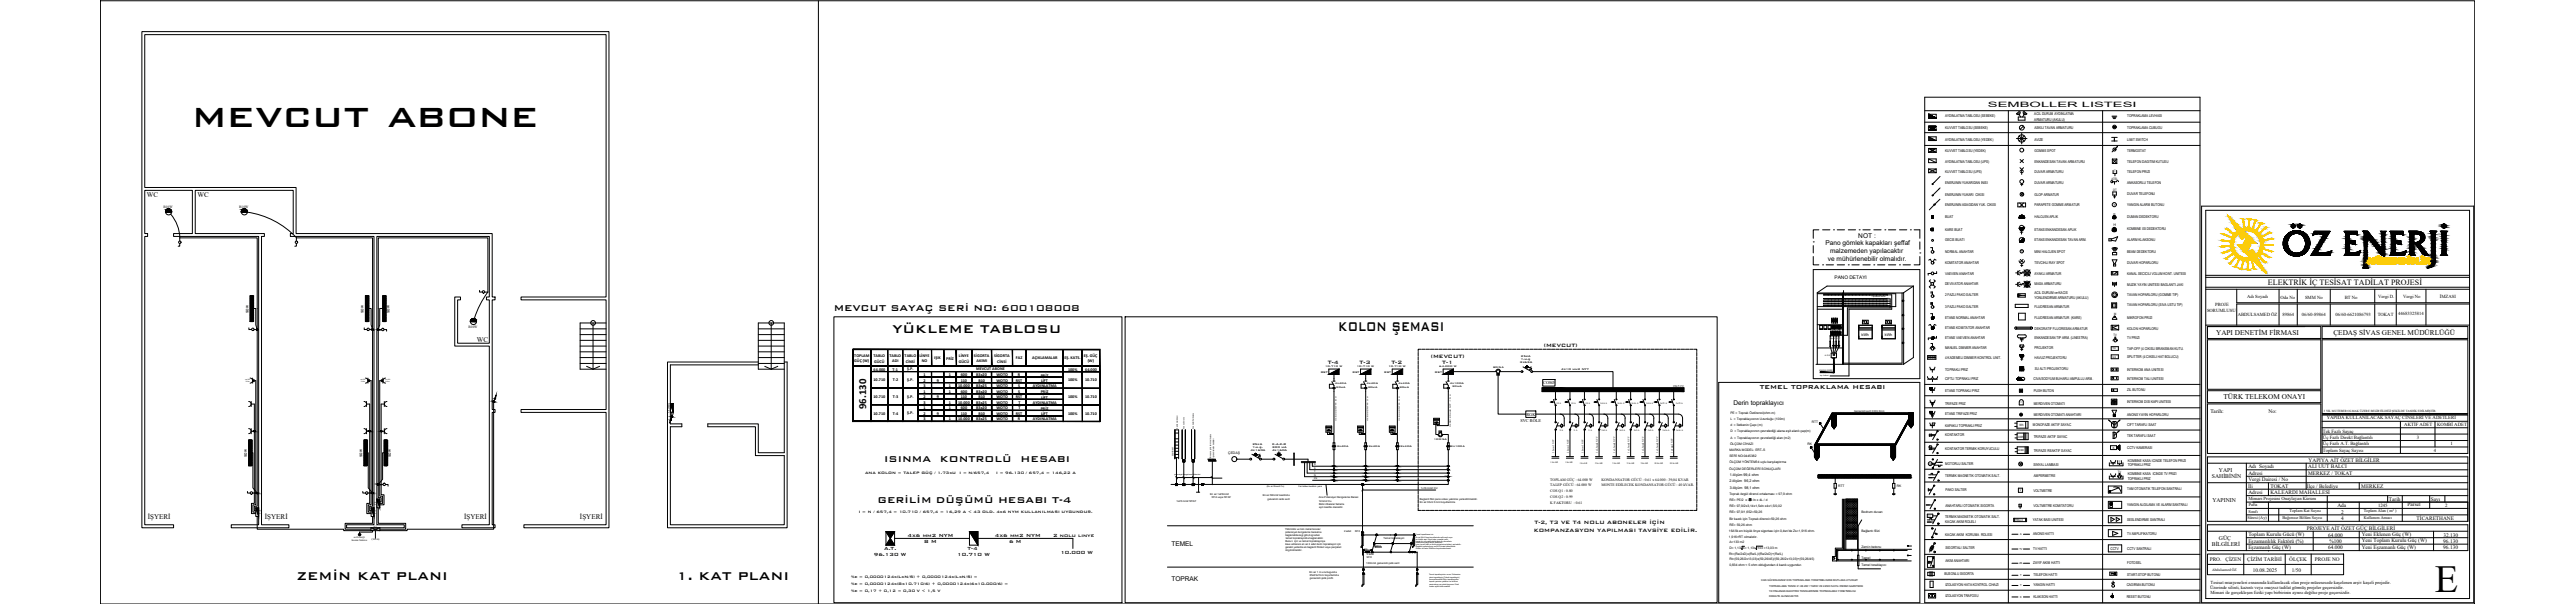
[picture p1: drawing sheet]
<svg xmlns="http://www.w3.org/2000/svg" width="760mm" height="178mm" viewBox="0 0 760 178" stroke-linecap="round" stroke-linejoin="round" font-family="sans-serif">
<defs><g id="words">
<text font-size="13.3" x="56.7" y="37.4">mevcut abone</text>
<text font-size="11.3" x="718.5" y="174.7">E</text>
<text font-size="5" x="394.9" y="97.7">KOLON ŞEMASI</text>
<g font-size="4.4">
<text x="263.4" y="98.1">YÜKLEME TABLOSU</text>
<text x="87.6" y="171.2">ZEMİN KAT PLANI</text>
<text x="199.5" y="171.2">1. KAT PLANI</text>
</g>
<g font-size="3.3">
<text x="246" y="91.8">MEVCUT SAYAÇ SERİ NO: 600108008</text>
<text x="260.9" y="136.3">ISINMA</text>
<text x="277.3" y="136.3">KONTROLÜ</text>
<text x="301.2" y="136.3">HESABI</text>
<text x="258.9" y="148.4">GERİLİM DÜŞÜMÜ HESABI T-4</text>
</g>
<text font-size="3.2" x="255.7" y="120.6" transform="rotate(-90 255.7 120.6)">96.130</text>
<text font-size="2.4" x="669.2" y="84.2">ELEKTRİK İÇ TESİSAT TADİLAT PROJESİ</text>
<g font-size="2.2">
<text x="586.7" y="31.5">SEMBOLLER LISTESI</text>
<text x="519.3" y="114.8">TEMEL TOPRAKLAMA HESABI</text>
</g>
<g font-size="2.1">
<text x="43.3" y="58.1">WC</text>
<text x="58.3" y="58.1">WC</text>
<text x="140.8" y="100.9">WC</text>
<text x="654" y="98.9">YAPI DENETİM FİRMASI</text>
<text x="688.6" y="98.7">ÇEDAŞ SİVAS GENEL MÜDÜRLÜĞÜ</text>
<text x="656.2" y="117.7">TÜRK TELEKOM ONAYI</text>
<text x="43.6" y="153">İŞYERİ</text>
<text x="78.2" y="153">İŞYERİ</text>
<text x="136.9" y="153">İŞYERİ</text>
<text x="171.2" y="153">İŞYERİ</text>
</g>
<g font-size="1.9">
<text x="548.4" y="70.1">NOT :</text>
<text x="538.7" y="72.4">Pano gömlek kapakları şeffaf</text>
<text x="539.4" y="77">ve mühürlenebilir olmalıdır.</text>
<text x="540.1" y="74.7">malzemeden yapılacaktır</text>
<text x="391.9" y="107.4">T-4</text>
<text x="401.2" y="107.4">T-3</text>
<text x="410.6" y="107.4">T-2</text>
<text x="422.3" y="105.7">(MEVCUT)</text>
<text x="425.6" y="107.3">T-1</text>
<text x="455.6" y="102.2">(MEVCUT)</text>
<text x="511.5" y="119.4">Derin topraklayıcı</text>
<text x="452.8" y="154.6">T-2, T3 VE T4 NOLU ABONELER İÇİN</text>
<text x="345.7" y="161.1">TEMEL</text>
<text x="452.6" y="156.9">KOMPANZASYON YAPILMASI TAVSİYE EDİLİR.</text>
<text x="345.7" y="171.3">TOPRAK</text>
</g>
<g font-size="1.8">
<text x="267.8" y="158.3">4x6 mm2 NYM</text>
<text x="272.8" y="160.2">8 M</text>
<text x="293.6" y="158.3">4x6 mm2 NYM</text>
<text x="297.8" y="160.2">6 M</text>
<text x="310.8" y="158.3">2 nolu linye</text>
<text x="257.9" y="164">96.130 W</text>
<text x="260.9" y="162.3">A.T.</text>
<text x="282.5" y="164">10.710 W</text>
<text x="285.5" y="162.3">T-4</text>
<text x="312.9" y="163.5">10.000 W</text>
</g>
<g font-size="1.7">
<text x="596.3" y="75">*</text>
<text x="652.7" y="141">SAHİBİNİN</text>
<text x="654.8" y="139.1">YAPI</text>
<text x="652.9" y="148">YAPININ</text>
<text x="652.7" y="161.1">BİLGİLERİ</text>
<text x="654.8" y="159.1">GÜÇ</text>
</g>
<g font-size="1.6">
<text x="652.3" y="121.7">Tarih:</text>
<text x="669.4" y="121.7">No:</text>
<text x="681.3" y="136.2">YAPIYA AİT ÖZET BİLGİLER</text>
<text x="663.4" y="143.8">İli</text>
<text x="663.5" y="138.1">Adı Soyadı</text>
<text x="663.5" y="141.9">Vergi Dairesi / No</text>
<text x="663.5" y="140">Adresi</text>
<text x="670" y="143.8">TOKAT</text>
<text x="680.8" y="143.8">İlçe / Belediye</text>
<text x="681.1" y="138.1">ALİ UUT BALCI</text>
<text x="681.1" y="140">MERKEZ / TOKAT</text>
<text x="696.8" y="143.8">MERKEZ</text>
<text x="663.5" y="145.7">Adresi</text>
<text x="670" y="145.7">KALEARDI MAHALLESİ</text>
<text x="689.8" y="149.5">Ada</text>
<text x="705" y="147.6">Tarih</text>
<text x="710.5" y="149.4">Parsel</text>
<text x="717.3" y="147.6">Sayı</text>
<text x="690.8" y="151.5">2</text>
<text x="690.9" y="153.3">4</text>
<text x="713.1" y="153.3">TİCARETHANE</text>
<text x="663.5" y="158.1">Toplam Kurulu Gücü (W)</text>
<text x="663.5" y="161.9">Eşzamanlı Güç (W)</text>
<text x="663.5" y="160">Eşzamanlılık Faktörü (%)</text>
<text x="680.7" y="156.2">PROJEYE AİT ÖZET GÜÇ BİLGİLERİ</text>
<text x="687" y="162">64.000</text>
<text x="687.1" y="158.3">64.000</text>
<text x="687.4" y="160.1">%100</text>
<text x="696.9" y="158">Yeni Eklenen Güç (W)</text>
<text x="696.9" y="160">Yeni Toplam Kurulu Güç (W)</text>
<text x="696.9" y="161.9">Yeni Eşzamanlı Güç (W)</text>
<text x="721" y="162">96.130</text>
<text x="721" y="160.2">96.130</text>
<text x="721.1" y="158.3">32.130</text>
<text x="652.1" y="165.5">PRO.</text>
<text x="656.8" y="165.5">ÇİZEN</text>
<text x="663.2" y="165.5">ÇİZİM TARİHİ</text>
<text x="675.6" y="165.5">ÖLÇEK</text>
<text x="683.1" y="165.5">PROJE NO</text>
<text x="664.8" y="168.7">10.08.2025</text>
<text x="676.3" y="168.6">1/50</text>
</g>
<g font-size="1.4">
<text x="541.4" y="82.4">PANO DETAYI</text>
<text x="663.1" y="87.9">Adı Soyadı</text>
<text x="673" y="88.1">Oda No</text>
<text x="680.2" y="88.1">SMM No</text>
<text x="691.9" y="88.1">BT No</text>
<text x="701.8" y="88">Vergi D.</text>
<text x="709.2" y="88">Vergi No</text>
<text x="720" y="87.9">İMZASI</text>
<text x="651.3" y="92">SORUMLUSU</text>
<text x="653.7" y="90.4">PROJE</text>
<text x="660.4" y="93.2">ABDULSAMED ÖZ</text>
<text x="673.6" y="93.1">89864</text>
<text x="679.3" y="93.1">06/60-89864</text>
<text x="689.2" y="93.1">06/60-6621086793</text>
<text x="701.7" y="93.1">TOKAT</text>
<text x="707.7" y="93">44683325814</text>
<text x="686.6" y="123.7">YAPIDA KULLANILACAK SAYAÇ CİNSLERİ VE ADETLERİ</text>
<text x="709.5" y="125.5">AKTİF ADET</text>
<text x="719.2" y="125.5">KOMBİ ADET</text>
<text x="685.5" y="127.6">Tek Fazlı Sayaç</text>
<text x="685.5" y="129.4">Üç Fazlı Direkt Bağlantılı</text>
<text x="685.5" y="131.3">Üç Fazlı A.T. Bağlantılı</text>
<text x="713.2" y="129.4">3</text>
<text x="723.1" y="131.4">1</text>
<text x="685.5" y="133.2">Toplam Sayaç Sayısı</text>
<text x="718.2" y="133.2">4</text>
<text x="663.5" y="147.5">Mimari Projesini Onaylayan Kurum</text>
<text x="701.8" y="149.5">1245</text>
<text x="721.6" y="149.5">2</text>
<text x="652.2" y="173.7">Üzerinde silinti, kazıntı veya onaysız tadilat görmüş projeler geçersizdir.</text>
<text x="652.4" y="172.2">Tesisat muayeneleri esnasında kullanılacak olan proje müeesesede kaşelenen arşiv kaşeli projedir.</text>
<text x="652.3" y="175.3">Mimari ile gerçekleşen fiziki yapı birbirinin aynısı değilse proje geçersizdir.</text>
</g>
<g font-size="1.3">
<text x="73.3" y="92.3" transform="rotate(-90 73.3 92.3)">50W</text>
<text x="107.3" y="92.3" transform="rotate(-90 107.3 92.3)">50W</text>
<text x="114.9" y="92.3" transform="rotate(-90 114.9 92.3)">50W</text>
<text x="455.4" y="113.4">COSØ</text>
<text x="448.7" y="124.3">SVC RÖLE</text>
<text x="450.4" y="122.6">RGK</text>
<text x="72.9" y="134.8" transform="rotate(-90 72.9 134.8)">50W</text>
<text x="106.9" y="134.8" transform="rotate(-90 106.9 134.8)">50W</text>
<text x="115.4" y="134.8" transform="rotate(-90 115.4 134.8)">50W</text>
<text x="255.3" y="139.8">ANA KOLON = TALEP GÜÇ / 1.73xU</text>
<text x="283.2" y="139.8">I = N/657,4</text>
<text x="294" y="139.8">I = 96.130 / 657,4 = 146,22 A</text>
<text x="253.4" y="151.4">I = N / 657,4 = 10.710 / 657,4 = 16,29 A &lt; 43 OLD. 4x6 NYM KULLANILMASI UYGUNDUR.</text>
<text x="251.2" y="172.6">%e = 0,0000124x(8x10.710/6) + 0,0000124x(6x10.000/6) =</text>
<text x="251.2" y="170.4">%e = 0,0000124x(LxN/S) + 0,0000124x(LxN/S) =</text>
<text x="251.2" y="174.7">%e = 0,17 + 0,12 = 0,30 V &lt; 1,5 V</text>
</g>
<g font-size="1.2">
<text x="252.1" y="105.3">TOPLAM</text>
<text x="252.1" y="106.9">GÜÇ (W)</text>
<text x="257.8" y="105.3">TABLO</text>
<text x="257.9" y="107">GÜCÜ</text>
<text x="262.5" y="105.3">TABLO</text>
<text x="263.3" y="106.9">ADI</text>
<text x="267" y="105.3">TABLO</text>
<text x="267.3" y="107">CİNSİ</text>
<text x="271.4" y="105.3">LİNYE</text>
<text x="272" y="106.9">NO</text>
<text x="275.7" y="105.9">IŞIK</text>
<text x="279.2" y="106.1">PRİZ</text>
<text x="283" y="107">GÜCÜ</text>
<text x="283" y="105.3">LİNYE</text>
<text x="287.4" y="105.3">SİGORTA</text>
<text x="288.2" y="106.9">AKIMI</text>
<text x="293.4" y="105.3">SİGORTA</text>
<text x="294.3" y="107">CİNSİ</text>
<text x="299.8" y="106">FAZ</text>
<text x="304.6" y="105.9">AÇIKLAMALAR</text>
<text x="314.1" y="105.9">EŞ. KATS.</text>
<text x="319.8" y="105.3">EŞ. GÜÇ</text>
<text x="321" y="106.8">(W)</text>
<text x="257.8" y="112.5">10.710</text>
<text x="257.8" y="109.3">64.000</text>
<text x="263.4" y="109.3">T-1</text>
<text x="263.4" y="112.5">T-2</text>
<text x="267.7" y="109.2">Ş.P.</text>
<text x="267.7" y="112.4">Ş.P.</text>
<text x="272.5" y="111">1</text>
<text x="272.5" y="112.6">2</text>
<text x="276.4" y="112.6">9</text>
<text x="280" y="110.9">1</text>
<text x="283.5" y="112.6">110</text>
<text x="283.5" y="110.9">600</text>
<text x="288" y="109.2">MEVCUT ABONE</text>
<text x="288.1" y="110.9">B3x20</text>
<text x="288.7" y="112.6">B10</text>
<text x="294" y="110.9">WOTO</text>
<text x="294" y="112.6">WOTO</text>
<text x="299.8" y="112.6">RST</text>
<text x="300.4" y="110.9">R</text>
<text x="307.1" y="111.1">PRİZ</text>
<text x="307.2" y="112.7">LİFT</text>
<text x="315.2" y="109.3">100%</text>
<text x="315.2" y="112.5">100%</text>
<text x="320.2" y="112.5">10.710</text>
<text x="320.3" y="109.3">64.000</text>
<text x="257.8" y="117.4">10.710</text>
<text x="263.4" y="117.4">T-3</text>
<text x="267.7" y="117.3">Ş.P.</text>
<text x="272.5" y="114.2">3</text>
<text x="272.5" y="115.8">1</text>
<text x="272.5" y="117.5">2</text>
<text x="272.5" y="119.1">3</text>
<text x="276.4" y="117.4">9</text>
<text x="280" y="114.2">1</text>
<text x="280" y="115.8">1</text>
<text x="280" y="119.1">1</text>
<text x="282.7" y="114.2">10.000</text>
<text x="282.7" y="119.1">10.000</text>
<text x="283.5" y="117.5">110</text>
<text x="283.5" y="115.8">600</text>
<text x="288.1" y="114.2">B3x25</text>
<text x="288.1" y="115.8">B3x20</text>
<text x="288.1" y="119.1">B3x25</text>
<text x="288.7" y="117.5">B10</text>
<text x="294" y="114.2">WOTO</text>
<text x="294" y="115.8">WOTO</text>
<text x="294" y="117.4">WOTO</text>
<text x="294" y="119.1">WOTO</text>
<text x="299.8" y="117.4">RST</text>
<text x="300.5" y="114.2">S</text>
<text x="300.5" y="115.8">S</text>
<text x="300.5" y="119.1">T</text>
<text x="304.8" y="114.2">AYDINLATMA</text>
<text x="304.8" y="119.1">AYDINLATMA</text>
<text x="307.1" y="115.9">PRİZ</text>
<text x="307.2" y="117.6">LİFT</text>
<text x="315.2" y="117.4">100%</text>
<text x="320.2" y="117.4">10.710</text>
<text x="257.8" y="122.3">10.710</text>
<text x="263.4" y="122.3">T-4</text>
<text x="267.7" y="122.2">Ş.P.</text>
<text x="272.5" y="120.7">1</text>
<text x="272.5" y="122.4">2</text>
<text x="272.5" y="124">3</text>
<text x="276.4" y="122.4">9</text>
<text x="280" y="120.7">1</text>
<text x="280" y="124">1</text>
<text x="282.7" y="124">10.000</text>
<text x="283.5" y="122.4">110</text>
<text x="283.5" y="120.7">600</text>
<text x="288.1" y="120.7">B3x20</text>
<text x="288.1" y="124">B3x25</text>
<text x="288.7" y="122.4">B10</text>
<text x="294" y="120.7">WOTO</text>
<text x="294" y="122.4">WOTO</text>
<text x="294" y="124">WOTO</text>
<text x="299.8" y="122.4">RST</text>
<text x="300.4" y="124">R</text>
<text x="300.5" y="120.7">T</text>
<text x="304.8" y="124">AYDINLATMA</text>
<text x="307.1" y="120.8">PRİZ</text>
<text x="307.2" y="122.4">LİFT</text>
<text x="315.2" y="122.3">100%</text>
<text x="320.2" y="122.3">10.710</text>
<text x="663.6" y="149.4">Pafta</text>
<text x="663.2" y="153.2">Süresi (Ay)</text>
<text x="663.5" y="151.3">Sınıfı</text>
<text x="673.6" y="153.2">Bağımsız Bölüm Sayısı</text>
<text x="675.6" y="151.1">Toplam Kat Sayısı</text>
<text x="697.5" y="151.1">Toplam Alan ( m² )</text>
<text x="697.6" y="153.2">Kullanım Amacı</text>
</g>
<g font-size="1.1">
<text x="574" y="34.6">AYDINLATMA TABLOSU (SEBEKE)</text>
<text x="600.3" y="34.1">ACIL DURUM AYDINLATMA</text>
<text x="600.3" y="35.6">ARMATURU (AKULU)</text>
<text x="627.7" y="34.6">TOPRAKLAMA LEVHASI</text>
<text x="574" y="41.6">AYDINLATMA TABLOSU (YEDEK)</text>
<text x="574" y="38.2">KUVVET TABLOSU (SEBEKE)</text>
<text x="600.4" y="41.6">AVIZE</text>
<text x="600.4" y="38.2">ASKILI TAVAN ARMATURU</text>
<text x="627.7" y="41.6">LIMIT SWITCH</text>
<text x="627.7" y="38.1">TOPRAKLAMA CUBUGU</text>
<text x="574" y="48">AYDINLATMA TABLOSU (UPS)</text>
<text x="574" y="44.8">KUVVET TABLOSU (YEDEK)</text>
<text x="600.4" y="44.8">GOMME SPOT</text>
<text x="600.4" y="48">ENKANDESAN TAVAN ARMATURU</text>
<text x="627.7" y="44.7">TERMOSTAT</text>
<text x="627.7" y="48">TELEFON DAGITIM KUTUSU</text>
<text x="574" y="51.1">KUVVET TABLOSU (UPS)</text>
<text x="600.4" y="51.1">DUVAR ARMATURU</text>
<text x="627.7" y="51.1">TELEFON PRIZI</text>
<text x="574" y="57.7">ENERJININ YUKARI CIKISI</text>
<text x="574" y="54.3">ENERJININ YUKARIDAN INISI</text>
<text x="600.4" y="54.3">DUVAR ARMATURU</text>
<text x="600.4" y="57.8">GLOP ARMATUR</text>
<text x="627.7" y="54.3">ANKASORLU TELEFON</text>
<text x="627.7" y="57.5">DUVAR TELEFONU</text>
<text x="574" y="60.7">ENERJININ ASAGIDAN YUK. CIKISI</text>
<text x="574" y="64.4">BUAT</text>
<text x="600.4" y="60.8">PARAPETE GOMME ARMATUR</text>
<text x="600.4" y="64.4">HALOJEN APLIK</text>
<text x="627.7" y="60.8">YANGIN ALARM BUTONU</text>
<text x="627.7" y="64.4">DUMAN DEDEKTORU</text>
<text x="574" y="71.2">GECIS BUATI</text>
<text x="574" y="68">KARE BUAT</text>
<text x="600.4" y="71.1">ETANS ENKANDESAN TAVAN ARM.</text>
<text x="600.4" y="68.2">ETANS ENKANDESAN APLIK</text>
<text x="623.7" y="66.7">H</text>
<text x="627.7" y="71.2">ALARM KLAKSONU</text>
<text x="627.7" y="67.7">KOMBINE ISI DEDEKTORU</text>
<text x="574" y="77.9">KOMITATOR ANAHTAR</text>
<text x="574" y="74.6">NORMAL ANAHTAR</text>
<text x="600.4" y="77.9">TEVCIHLI RAY SPOT</text>
<text x="600.4" y="74.6">MINI HALOJEN SPOT</text>
<text x="627.7" y="77.9">DUVAR HOPARLORU</text>
<text x="627.7" y="74.6">BEAM DEDEKTORU</text>
<text x="574" y="81">VAEVIEN ANAHTAR</text>
<text x="600.4" y="81">AYAKLI ARMATUR</text>
<text x="627.7" y="81">KANAL SECICILI VOLUM KONT. UNITESI</text>
<text x="574" y="87.4">2 FAZLI PAKO SALTER</text>
<text x="574" y="84.2">DEVIVATOR ANAHTAR</text>
<text x="600.4" y="86.6">ACIL DURUM ve KACIS</text>
<text x="600.4" y="84.2">MASA ARMATURU</text>
<text x="600.4" y="88.2">YONLENDIRME ARMATURU (AKULU)</text>
<text x="627.7" y="84.5">MUZIK YAYIN UNITESI BAGLANTI JAKI</text>
<text x="627.7" y="87.4">TAVAN HOPARLORU (GOMME TIP)</text>
<text x="574" y="90.8">3 FAZLI PAKO SALTER</text>
<text x="574" y="94.2">ETANS NORMAL ANAHTAR</text>
<text x="600.4" y="90.7">FLUORESAN ARMATUR</text>
<text x="600.4" y="94">FLUORESAN ARMATUR (KARE)</text>
<text x="627.7" y="90.4">TAVAN HOPARLORU (SIVA USTU TIP)</text>
<text x="627.7" y="94.2">MIKROFON PRIZI</text>
<text x="549.4" y="99.2">kWh</text>
<text x="556.2" y="99.2">kWh</text>
<text x="574" y="97.2">ETANS KOMITATOR ANAHTAR</text>
<text x="574" y="99.9">ETANS VAEVIEN ANAHTAR</text>
<text x="600.4" y="100.1">ENKANDESAN TIP ARM. (LINESTRA)</text>
<text x="600.4" y="97.4">DEKORATIF FLUORESAN ARMATUR</text>
<text x="627.7" y="100.1">TV PRIZI</text>
<text x="627.7" y="97.3">KOLON HOPARLORU</text>
<text x="574" y="105.9">4 KADEMELI DIMMER KONTROL UNIT.</text>
<text x="574" y="102.9">MANUEL DIMMER ANAHTAR</text>
<text x="600.4" y="102.9">PROJEKTOR</text>
<text x="600.4" y="105.8">HAVUZ PROJEKTORU</text>
<text x="627.7" y="103.1">TAP-OFF (4 CIKISLI BRANSMAN KUTU.</text>
<text x="627.7" y="105.7">SPLITTER (4 CIKISLI HAT BOLUCU)</text>
<text x="574" y="112.1">CIFTLI TOPRAKLI PRIZ</text>
<text x="574" y="109.4">TOPRAKLI PRIZ</text>
<text x="600.1" y="112.1">CIVA/SODYUM BUHARLI AMPULLU ARM.</text>
<text x="600.5" y="109.2">SU ALTI PROJEKTORU</text>
<text x="627.7" y="109.4">INTERKOM ANA UNITESI</text>
<text x="627.7" y="112.1">INTERKOM TALI UNITESI</text>
<text x="574" y="119.3">TRIFAZE PRIZ</text>
<text x="574" y="115.7">ETANS TOPRAKLI PRIZ</text>
<text x="600.2" y="119.3">MERDIVEN OTOMATI</text>
<text x="600.2" y="115.8">PUSH BUTON</text>
<text x="627.7" y="118.9">INTERKOM DISI KAPI UNITESI</text>
<text x="627.7" y="115.5">ZIL BUTONU</text>
<text x="574" y="122.5">ETANS TRIFAZE PRIZ</text>
<text x="574" y="125.9">KAPAKLI TOPRAKLI PRIZ</text>
<text x="599.9" y="125.7">MONOFAZE AKTIF SAYAC</text>
<text x="600.2" y="122.6">MERDIVEN OTOMATI ANAHTARI</text>
<text x="627.7" y="122.8">ANONS YAYIN HOPARLORU</text>
<text x="627.7" y="125.7">CIFT TARAFLI SAAT</text>
<text x="574" y="128.6">KONTAKTOR</text>
<text x="600.2" y="129.2">TRIFAZE AKTIF SAYAC</text>
<text x="627.7" y="129">TEK TARAFLI SAAT</text>
<text x="574" y="137.2">MOTORLU SALTER</text>
<text x="574" y="132.8">KONTAKTOR TERMIK KORUYUCULU</text>
<text x="600.1" y="137.4">SINYAL LAMBASI</text>
<text x="600.2" y="133.2">TRIFAZE REAKTIF SAYAC</text>
<text x="627.7" y="132.5">CCTV KAMERASI</text>
<text x="627.9" y="136.2">KOMBINE KASA ICINDE TELEFON PRIZI</text>
<text x="627.9" y="137.6">TOPRAKLI PRIZ</text>
<text x="457.5" y="141.7">TOPLAM GÜÇ : 64.000 W</text>
<text x="457.5" y="143.5">TALEP GÜCÜ : 64.000 W</text>
<text x="472.6" y="141.7">KONDANSATOR GÜCÜ : 0.61 x 64.000 : 39,04 KVAR</text>
<text x="472.6" y="143.5">MONTE EDİLECEK KONDANSATOR GÜCÜ : 40 kVAR.</text>
<text x="510.4" y="142.3">2.ölçüm 96,2 ohm</text>
<text x="510.5" y="140.5">1.ölçüm 99,4 ohm</text>
<text x="574" y="140.8">TERMIK MAGNETIK OTOMATIK SALT.</text>
<text x="600.2" y="140.8">AMPERMETRE</text>
<text x="627.9" y="141.5">TOPRAKLI PRIZ</text>
<text x="627.9" y="140.1">KOMBINE KASA ICINDE TV PRIZI</text>
<text x="457.5" y="145.2">COS Q1 : 0.80</text>
<text x="457.5" y="146.9">COS Q2 : 0.99</text>
<text x="457.5" y="148.6">K FAKTORU : 0.61</text>
<text x="510.5" y="144.2">3.ölçüm 98,1 ohm</text>
<text x="574.1" y="144.9">PAKO SALTER</text>
<text x="574.1" y="149.6">ANAHTARLI OTOMATIK SIGORTA</text>
<text x="600.1" y="145">VOLTMETRE</text>
<text x="600.1" y="149.5">VOLTMETRE KOMITATORU</text>
<text x="627.7" y="144.5">TAM OTOMATIK TELEFON SANTRALI</text>
<text x="627.7" y="149.3">YANGIN ALGILAMA VE ALARM SANTRALI</text>
<text x="574" y="152.8">TERMIK MAGNETIK OTOMATIK SALT.</text>
<text x="574" y="154.1">KACAK AKIM ROLELI</text>
<text x="599.9" y="153.8">YATAK BASI UNITESI</text>
<text x="627.7" y="153.6">SESLENDIRME SANTRALI</text>
<text x="574" y="158">KACAK AKIM KORUMA ROLESI</text>
<text x="574.1" y="161.9">SIGORTALI SALTER</text>
<text x="600" y="157.9">ANONS HATTI</text>
<text x="627.7" y="157.8">TV AMPLIFIKATORU</text>
<text x="574.1" y="165.8">AKIM ANAHTARI</text>
<text x="600" y="166.4">ZAYIF AKIM HATTI</text>
<text x="600" y="162.2">TV HATTI</text>
<text x="622.8" y="162.2">CCTV</text>
<text x="627.7" y="162.2">CCTV SANTRALI</text>
<text x="627.7" y="166.4">FOTOSEL</text>
<text x="573.8" y="169.7">BUSONLU SIGORTA</text>
<text x="574.1" y="172.8">IZOLASYON HATA KONTROL CIHAZI</text>
<text x="600.1" y="170">TELEFON HATTI</text>
<text x="600.1" y="173">YANGIN HATTI</text>
<text x="627.6" y="173">CAGIRMA BUTONU</text>
<text x="627.7" y="170">START-STOP BUTONU</text>
<text x="652.8" y="168.5">Abdulsamed ÖZ</text>
<text x="574.1" y="176.1">IZOLASYON TRAFOSU</text>
<text x="600.1" y="176.4">KLAKSON HATTI</text>
<text x="627.6" y="176.4">RESET BUTONU</text>
</g>
<g font-size="1">
<text x="48.3" y="61.5">B10W</text>
<text x="70.6" y="61.5">B10W</text>
<text x="623.7" y="60.7">Y</text>
<text x="138.2" y="96.6">B10W</text>
<text x="448.5" y="107">3x63A</text>
<text x="448.8" y="105.2">25kA</text>
<text x="448.9" y="106.1">t.m.ş</text>
<text x="460.7" y="109">4x10 mm2 NYY</text>
<text x="510.6" y="122.2">PE = Toprak Özdirenci(ohm.m)</text>
<text x="510.6" y="124">L = Topraklayıcının Uzunluğu (100m)</text>
<text x="510.6" y="125.7">d = İletkenin Çapı (m)</text>
<text x="534.6" y="124.8">RTT</text>
<text x="369.6" y="131.2">25kA</text>
<text x="375.5" y="131.3">K.A.K.R</text>
<text x="510.5" y="131.4">ÖLÇÜM CİHAZI</text>
<text x="510.6" y="129.4">A = Topraklayıcının çevrelediği alan (m2)</text>
<text x="510.6" y="127.6">D = Topraklayıcının çevrelediği alana eşit alanlı çap(m)</text>
<text x="533.4" y="131.3">RK</text>
<text x="362.5" y="134">ÇEDAŞ</text>
<text x="369" y="133">4x160A</text>
<text x="369.7" y="132.1">t.m.ş.</text>
<text x="375.4" y="132.9">4x160A</text>
<text x="375.5" y="132.1">300 mA</text>
<text x="510.4" y="136.6">ÖLÇÜM YÖNTEMİ:4 uçlu karşılaştırma</text>
<text x="510.4" y="132.9">MARKA MODEL: ERT-S</text>
<text x="510.4" y="134.7">SERİ NO:0445382</text>
<text x="510.3" y="138.5">ÖLÇÜM DEĞERLERİ SONUÇLARI</text>
<text x="542.5" y="143.7">RTT</text>
<text x="559.7" y="143.7">RK</text>
<text x="510.3" y="146">Toprak özgül direnci ortalaması = 97,9 ohm</text>
<text x="510.3" y="149.6">RE= 97,9/2x3,14x1,5xln x4x1,5/0,02</text>
<text x="510.3" y="147.8">RE= PE/2 x L x ln x 4L / d</text>
<text x="510.3" y="153.3">Bir kazık için Toprak direnci=59,26 ohm</text>
<text x="510.3" y="155.3">RE= 59,26 ohm</text>
<text x="510.3" y="151.4">RE= 97,9/1,652=59,26</text>
<text x="549.3" y="151.3">Bodrum duvarı</text>
<text x="510.2" y="156.8">16A'lik en büyük linye sigortası için 0,4sn'de Zs=1,916 ohm.</text>
<text x="510.2" y="158.7">1,916&gt;RT olmalıdır.</text>
<text x="510.3" y="162">D= 1,13 A= 1,13x 133 =13,03 m</text>
<text x="510.4" y="160.2">A=133 m2</text>
<text x="549.3" y="156.9">Bağlantı filizi</text>
<text x="549.3" y="161.6">Zemin betonu</text>
<text x="510.3" y="163.7">Rt=(Re/2xD)x(Re/L)/(Re/2xD)+(Re/L)</text>
<text x="510.3" y="166.8">0,834 ohm &lt; 5 ohm olduğundan 4 kazık uygundur.</text>
<text x="510.3" y="165.2">Rt=(59,26/2x13,03)x(59,26/45)/(59,26/2x13,03)+(59,26/45)</text>
<text x="549.3" y="164.8">Temel</text>
<text x="549.3" y="167">Temel toraklayıcı</text>
</g>
<g font-size=".9">
<text x="623.1" y="53">ATEL</text>
<text x="623.9" y="50.7">T</text>
<text x="623.6" y="56.3">DT</text>
<text x="623.9" y="92.9">M</text>
<text x="623.7" y="99.1">TV</text>
<text x="389.8" y="109.9">RST</text>
<text x="391" y="108.3">10.710 W</text>
<text x="393.9" y="113.2">4x40A</text>
<text x="399.1" y="109.9">RST</text>
<text x="400.4" y="108.3">10.710 W</text>
<text x="403.2" y="113.2">4x40A</text>
<text x="408.5" y="109.9">RST</text>
<text x="409.7" y="108.3">10.710 W</text>
<text x="412.6" y="113.2">4x40A</text>
<text x="423.5" y="109.9">RST</text>
<text x="424.7" y="108.3">64.000 W</text>
<text x="427.8" y="113.2">4x100A</text>
<text x="440.6" y="108.6">80/5A</text>
<text x="394.3" y="114.4">30mA</text>
<text x="403.6" y="114.4">30mA</text>
<text x="413" y="114.4">30mA</text>
<text x="428.5" y="114.3">30mA</text>
<text x="493.8" y="114">20x5 CU</text>
<text x="596.4" y="119">t</text>
<text x="596" y="125.6">Wh</text>
<text x="685.7" y="121.4">3 YIL MUTEBER OLMAK ÜZERE BELİRTİLDİĞİ ŞEKİLDE TASDİK EDİLMİŞTİR.</text>
<text x="394.5" y="131.8">3x40A</text>
<text x="403.8" y="131.8">3x40A</text>
<text x="413.2" y="131.8">3x40A</text>
<text x="423.1" y="129.6">100/5A</text>
<text x="428.1" y="131.9">3x100A</text>
<text x="595.6" y="129.1">kWh</text>
<text x="623.5" y="132.3">K</text>
<text x="625.3" y="136.5">T</text>
<text x="625" y="139.4">TV</text>
<text x="596.1" y="144.9">V</text>
<text x="569" y="152.5">I &gt;</text>
<text x="594.8" y="153.7">YBU-3</text>
</g>
<g font-size=".8">
<text x="623.7" y="63.3">D</text>
<text x="623.8" y="87.3">H</text>
<text x="197.6" y="121.8" transform="rotate(-90 197.6 121.8)">T-1(Mev)</text>
<text x="547.2" y="121.4">Galvanizli serit 30X3,5mm</text>
<text x="569.4" y="137.1">M</text>
<text x="595.5" y="133.1">kVArh</text>
<text x="111" y="149" transform="rotate(-90 111 149)">T-2</text>
<text x="347.2" y="148.1">1x25 mm2 NYAF</text>
<text x="357.1" y="145.9">En az 1x25mm2</text>
<text x="357.6" y="146.9">NYA veya NYAF</text>
<text x="372.6" y="146.4">En az 50mm2 kesitinde</text>
<text x="374.1" y="147.4">galvanizli celik serit</text>
<text x="389.2" y="148">12mm2 Cu</text>
<text x="389.2" y="147">Ana Potansiyel Dengeleme Barasi</text>
<text x="389.3" y="149">Bütün Baralar fazlarla</text>
<text x="389.3" y="149.7">ayni kesitte olacaktir.</text>
<text x="419" y="147.4">Baglanti filizi pano odası yakinine yerlestirilmelidir.</text>
<text x="419" y="148.3">En az 30x3.5 mm boyutlarinda</text>
<text x="419.3" y="144.2">1x16 mm2 CU</text>
<text x="77" y="151.6" transform="rotate(-90 77 151.6)">T-4</text>
<text x="111" y="151.6" transform="rotate(-90 111 151.6)">T-3</text>
<text x="103.8" y="159.5">kesme butonu</text>
<text x="104.4" y="158.7">acil enerji</text>
<text x="379.2" y="156.4">Yildirimlik ve tüm metal borular</text>
<text x="379.3" y="157.3">potansiyel dengeleme barasina</text>
<text x="379.3" y="158.2">baglanabilecegi gibi,dogrudan</text>
<text x="379.3" y="160">Bunun için ve temel topraklayiciya</text>
<text x="379.3" y="160.9">ilave edilecek en az 2 adet derin topraklayici için</text>
<text x="379.3" y="161.6">gerekli yerlerde ek baglanti filizleri veya parçalari</text>
<text x="379.4" y="159.1">temel topraklayicida baglanabilir.</text>
<text x="396.6" y="156.9">2 adet</text>
<text x="399.9" y="156.9">M10</text>
<text x="406" y="161.2">M10</text>
<text x="408.3" y="159">Temel topraklayici</text>
<text x="596.2" y="157.9">A</text>
<text x="379.3" y="162.5">öngörülmelidir.</text>
<text x="402.5" y="162.2">1m</text>
<text x="403.2" y="166.3">100mm2 galvanizli çelik serit</text>
<text x="403.3" y="163.8">2 adet</text>
<text x="403.4" y="164.7">M10</text>
<text x="595.9" y="166.4">ZA</text>
<text x="595.9" y="162.2">TV</text>
<text x="386.4" y="168.9">En az 1 m uzunlugunda</text>
<text x="386.5" y="169.9">65x65x7mm boyutlarinda</text>
<text x="386.5" y="170.9">galvanizli çelik profil.</text>
<text x="519.7" y="171.5">CAN GÜVENLIGINIZ ICIN TOPRAKLAMA YONETMELIGINE MUTLAKA UYUNUZ!</text>
<text x="522.1" y="173">TOPRAKLAMA TESISI 21.08.2001 TARIH VE 24500 SAYILI RESMI GAZETEDE</text>
<text x="596.2" y="173">Y</text>
<text x="596.2" y="170">T</text>
<text x="522.1" y="174.6">YAYINLANAN ELEKTRIK TESISLERINDE TOPRAKLAMA YONETMELIGI</text>
<text x="522.1" y="176.2">DIKKATE ALINACAKTIR.</text>
<text x="596.2" y="176.4">K</text>
</g>
<g font-size=".7">
<text x="623.7" y="90.4">H</text>
<text x="623.4" y="105.5">S/4</text>
<text x="623.4" y="103.1">T/4</text>
<text x="459.4" y="119.2">10 A</text>
<text x="463.7" y="119.2">10 A</text>
<text x="467.9" y="119.2">10 A</text>
<text x="472.2" y="119.2">3x16 A</text>
<text x="477.3" y="119.2">3x16 A</text>
<text x="481.4" y="119.2">3x16 A</text>
<text x="485.8" y="119.2">3x16 A</text>
<text x="489.9" y="119.2">3x25 A</text>
<text x="494.6" y="119.2">3x25 A</text>
<text x="394.4" y="124.1" transform="rotate(-90 394.4 124.1)">4x6 mm2 NYM - 8 m</text>
<text x="403.7" y="124.1" transform="rotate(-90 403.7 124.1)">4x6 mm2 NYM - 3 m</text>
<text x="413.1" y="124.1" transform="rotate(-90 413.1 124.1)">4x6 mm2 NYM - 3 m</text>
<text x="428.1" y="125.8" transform="rotate(-90 428.1 125.8)">3x50+25 mm2 NYY - 15 m</text>
<text x="460.3" y="127.1">9 A</text>
<text x="464.5" y="127.1">9 A</text>
<text x="468.8" y="127.1">9 A</text>
<text x="472.6" y="127.1">3x9 A</text>
<text x="477.9" y="127.1">3x9 A</text>
<text x="482.1" y="127.1">3x9 A</text>
<text x="486.3" y="127.1">3x9 A</text>
<text x="490.6" y="127.1">3x16 A</text>
<text x="494.6" y="127.1">3x16 A</text>
<text x="387.9" y="137.2">R</text>
<text x="457.6" y="136.7">1 kvAR</text>
<text x="458.7" y="133.5" transform="rotate(-90 458.7 133.5)">2,5mm2 NYY</text>
<text x="461.9" y="136.7">1 kvAR</text>
<text x="463" y="133.5" transform="rotate(-90 463 133.5)">2,5mm2 NYY</text>
<text x="466.2" y="136.8">1 kvAR</text>
<text x="467.3" y="133.5" transform="rotate(-90 467.3 133.5)">2,5mm2 NYY</text>
<text x="470.7" y="136.8">2 kvAR</text>
<text x="471.6" y="133.5" transform="rotate(-90 471.6 133.5)">3x2,5mm2 NYY</text>
<text x="475.9" y="136.8">5 kvAR</text>
<text x="476.6" y="133.5" transform="rotate(-90 476.6 133.5)">3x2,5mm2 NYY</text>
<text x="480.1" y="136.8">5 kvAR</text>
<text x="480.9" y="133.5" transform="rotate(-90 480.9 133.5)">3x2,5mm2 NYY</text>
<text x="484.2" y="136.8">5 kvAR</text>
<text x="485.1" y="133.5" transform="rotate(-90 485.1 133.5)">3x2,5mm2 NYY</text>
<text x="488.2" y="136.8">10 kvAR</text>
<text x="489.4" y="133.5" transform="rotate(-90 489.4 133.5)">3x2,5mm2 NYY</text>
<text x="492.8" y="136.8">10 kvAR</text>
<text x="493.6" y="133.5" transform="rotate(-90 493.6 133.5)">3x4 mm2 NYY</text>
<text x="387.8" y="141.4">PE</text>
<text x="387.9" y="140.4">N</text>
<text x="387.9" y="138.2">S</text>
<text x="387.9" y="139.2">T</text>
<text x="110.2" y="155.5">AT</text>
<text x="109.6" y="159.4">ÇEDAŞ</text>
</g>
<g font-size=".6">
<text x="540.1" y="100.1">Mp R S</text>
<text x="542.7" y="100">T</text>
<text x="538.5" y="105">A.O.S.</text>
<text x="537" y="109.5">ENERJİ GİRİŞİ</text>
<text x="373.8" y="143.8">(En az 25mm2 Cu)</text>
<text x="383.2" y="143.6">Faz iletken kesitinin yarisi</text>
</g>
<g font-size=".5">
<text x="552.3" y="87.5">Topraklama barası</text>
<text x="556.9" y="89.4">S</text>
<text x="556.9" y="88.7">R</text>
<text x="556.9" y="88.1">Mp</text>
<text x="556.9" y="90">T</text>
<text x="72.3" y="112.2">oto lift</text>
<text x="72.4" y="112.7">10 kw</text>
<text x="106.4" y="112.2">oto lift</text>
<text x="106.5" y="112.7">10 kw</text>
<text x="113.7" y="112.7">10 kw</text>
<text x="113.7" y="112.2">oto lift</text>
<text x="537.1" y="111">top. iletkeni</text>
<text x="347.6" y="126.4" transform="rotate(-90 347.6 126.4)">Kablo merdiveni</text>
<text x="349.5" y="126.5" transform="rotate(-90 349.5 126.5)">Ana su borusu</text>
<text x="352.3" y="126.5" transform="rotate(-90 352.3 126.5)">Ana kalorifer borusu</text>
<text x="346.3" y="134.6" transform="rotate(-90 346.3 134.6)">ZEMİN KAT</text>
<text x="357.4" y="135.1" transform="rotate(-90 357.4 135.1)">Bina ana giris terminal kutusu</text>
<text x="358.3" y="135.1" transform="rotate(-90 358.3 135.1)">içindeki telefon kablolari</text>
<text x="346.6" y="140.2">potansiyel dengeleme iletkenleri</text>
<text x="417.7" y="157.8">Temel topraklama icin</text>
<text x="417.8" y="158.6">En az 30x3,5mm.boyutlarinda celik serit veya</text>
<text x="417.8" y="161.4">Baglanti yerlerinde en az M10 civata kullanilacak.</text>
<text x="417.8" y="159.2">en kücük capi 10mm olan yuvarlak celik,</text>
<text x="417.8" y="159.8">kapalı bir ring seklinde binanin diş duvarlarin</text>
<text x="417.8" y="160.8">içine (en alt hatil ve kirisin etriyelerine üstten) yerlestirilir.</text>
<text x="417.8" y="160.3">temellerine veya temel platformu</text>
<text x="417.8" y="162.1">Gözler en fazla 20x20cm boyutunda olacak.</text>
<text x="421.7" y="169.7">Temel topraklayicinin en az 2 kösesine</text>
<text x="421.8" y="172.5">arasinda en az çubuk boyunun 2 kati</text>
<text x="421.8" y="171.8">toprak içerisine çakilirler ve birbirleri</text>
<text x="421.8" y="170.4">derin topraklayici (Çubuk topraklayici)</text>
<text x="421.8" y="171.1">ilave edilecekdir.Derin topraklayiciler</text>
<text x="421.9" y="173.2">kadar açiklik bulunmalidir.</text>
</g>
</g></defs>
<!-- layer: RADYE_DOSEME_KENARI -->
<path d="M29.6 .2h700.7v178h-700.7zM241.5 .2v178M246.1 93.4h85v84.4h-85zM507.2 112.8h59.3v65h-59.3zM365 135.4h3.8M514.8 161.1h-.7v1l-.3-.3M520.2 161.1h-1.8v1l-.3-.3" fill="none" stroke="#000" stroke-width=".3"/>
<!-- layer: PZ -->
<g fill="none" stroke="#000" stroke-width=".3">
<path d="M568 28.7h81.2v149.1h-81.2zM568 36h81.2M568 32.7h81.2M568 39.1h81.2M569.1 37.3v1.1M569.1 38.4h2.2M569.1 37.3l2.2 1.1M569.1 37.3h2.2M569.1 33.7h.1M569.1 33.7v1.1h2.3M569.1 34.5l1.8 .1M569.1 38.3h2.1"/>
<path d="M569.1 33.9l.6 .1M569.1 33.8l.4 .1M569.1 33.8h.2M569.1 33.7h2.3v1.1M569.1 33.7l2.3 1.1M569.1 34.2l1.2 .1M569.1 34.1l1 .1M569.1 34.1h.8M569.1 34h.7M569.1 34.3h1.3M569.1 34.3l1.4 .1M569.1 34.4l1.6 .1"/>
<path d="M569.1 34.6h1.8M569.1 34.6l2 .1M569.1 34.7l2.2 .1M569.1 37.3h2.1M569.3 38.2h1.8M569.3 37.4h1.8M569.5 38.2h1.4M569.5 37.5h1.4M569.6 37.5h1.2M569.6 38.1h1.1M569.7 38h1M569.7 37.6h1"/>
<path d="M569.9 37.9h.6M569.9 37.7h.6M570.1 37.9h.2M570.1 37.8h.2M570.2 37.8h.1M571.3 37.3v1.1M571.3 37.3l-2.2 1.1M592.7 32.7v145.1M595.1 33.5l.7-.6v.8zM595.6 34.5h2v.9h-2zM595.8 33.8l.5 .7M596.1 32.9a.61 .61 0 0 1-.2 .8 .61 .61 0 0 1-.9-.2"/>
<path d="M596.6 39.3v3.1M597.1 37.2l-1 1M597.1 32.9a.61 .61 0 0 0 .2 .8 .61 .61 0 0 0 .9-.2M597.3 33.8l-.4 .7M597.3 32.9l.7 .6-.7 .2zM620.5 32.7v145.1M623.2 34.3h1.5M623.4 34.5h1.1M623.5 34.8h.9M623.7 35h.5M623.7 37.4h.5l-.5 .1M623.9 37.3v.3"/>
<path d="M624 37.3v.4M624.2 37.4h-.4v.2h.3M568 42.9h81.2M569.1 40.4v1.1h2.3M569.1 43.8v1.1M569.1 46.9v1.1h2.3M569.1 49.8v1.1M569.1 40.4h2.3v1.1M569.1 46.9h2.3v1.1M569.1 49.8h2.3M569.1 50.9h2.3M569.1 49.8l2.3 1.1"/>
<path d="M569.1 43.8l2.3 1.1M569.1 44.9h2.3M569.1 46.9l2.3 1.1M569.1 43.8h2.3M569.1 40.4l2.3 1.1M569.2 43.8h.1M569.2 44.9h.1M569.4 40.5v1M569.4 43.8v.2M569.4 44.8v.1M569.7 43.8v.3M569.7 44.6v.3"/>
<path d="M569.7 40.7v.8M569.9 43.8v.4M569.9 44.5v.4M570 40.8v.7M570.2 43.8v1.1M570.3 41v.5M570.5 43.8v.5M570.5 44.5v.4M570.6 41.1v.4M570.7 43.8v.3M570.7 44.6v.3M570.8 53.7l-.4 .5"/>
<path d="M570.9 41.2v.3M571 43.8v.2M571 44.7v.2M571.2 41.4v.1M571.2 43.8h.1M571.2 44.8v.1M571.4 43.8v1.1M571.4 49.8v1.1M571.4 49.8l-2.3 1.1M571.4 43.8l-2.3 1.1M572.5 58.8l-1.6 1.5M572.5 52l-1.7 1.8"/>
<path d="M572.5 55.4l-2.1 2.2M595 40.9h3.2M595.5 59.9h2.2v1.1h-2.2zM595.8 40.1l1.6 1.5M596 59.9l1.2 1.1M596.1 49.5l1.1 1M596.1 47l1 1M596.3 50.9h.7M596.3 57l.7 .7M596.3 54.4h.6M596.6 50v1.4M596.6 54.1v.7"/>
<path d="M597 57l-.7 .7M597.1 47l-1 1M597.2 59.9l-1.2 1.1M597.2 49.5l-1.1 1M597.4 40.1l-1.6 1.5M623.1 40.5h1.7M623.1 41.6h1.7M623.4 46.9v1.3M623.4 46.9l1.3 1.3M623.4 48.2h1.3M623.4 46.9h1.3M623.5 56.6h1v.9h-1z"/>
<path d="M623.5 53.6h1M623.6 50.3v.9h1v-.9M623.7 58.1h.6M624 40.5v1.1M624 53.6v.7M624 57.5v.9M624.1 51.2v.7M624.5 53.6l.4-.3 .3 .3M624.7 46.9v1.3M624.7 46.9l-1.3 1.3M624.9 43.2l-1.6 1.6M50.4 63.2a11.3 11.3 0 0 1 2.7 7"/>
<path d="M53 70.2h22.9v79.1h-.8v1.3h.4M53 71.9v.7h-.4M53 70.2v.9M73 62.6a24.8 24.8 0 0 1 14.5 7.5M87.5 70.2h22.4v79.1h-.8v1.3h.4M87.5 71.9v.7h-.5M87.5 70.2v.9M535.1 75.7v2.4h1.6M535.1 71.3h.1M535.1 72.4v2.2M536.7 67.8h-1.6v2.5M537.8 78.1h.1"/>
<path d="M537.8 67.8h2.2M538.9 78.1h2.2M541.1 67.8h.1M542.2 67.8h2.1M542.2 78.1h2.1M545.4 78.1h.1M545.4 67.8h2.2M546.5 78.1h2.1M548.6 67.8h.1M549.7 67.8h2.2M549.7 78.1h2.2M553 78.1h.1"/>
<path d="M553 67.8h2.1M554.1 78.1h2.1M556.2 67.8h.1M557.3 67.8h2.1M557.3 78.1h2.1M560.5 78.1h.1M560.5 67.8h2.2M561.6 78.1h2.2M563.8 67.8h.1M564.9 67.8h1.6v2.5M566.5 74.6h.1M566.5 75.7v2.4h-1.6"/>
<path d="M566.5 71.3v2.2M569.2 76.7l.4-.2 .5 .7M569.7 73h.6v.9M569.9 67.4h.7v.6h-.7zM569.9 67.8h.7M569.9 67.7h.7M569.9 67.4h.7M569.9 67.5h.7M569.9 67.6h.7M569.9 67.9h.7M570 63.9h.5M570 63.8h.5"/>
<path d="M570 64h.5M570 63.7h.5M570.1 64.1h.3M570.1 64.4h.3M570.7 60.5l-1.4 1.4M571.3 76.7l-.4-.2-.5 .7M595.4 79.9v1.1M595.8 76.9a.78 .78 0 0 0 .8 .8 .78 .78 0 0 0 .8-.8M595.8 64.1l1.7 .1M595.8 64.2h1.7M595.9 67.4h.1M595.9 67.4h1.3"/>
<path d="M595.9 64.3v-.3h1.5v.3M595.9 64h1.6M595.9 67.5h1.3M595.9 63.9h1.5M596 63.8v.5M596 63.8h1.3v.5M596.1 64.3l-.1-.5h1.3v.5M596.1 79.9a.61 .61 0 0 0-.6 .6 .61 .61 0 0 0 .6 .6M596.1 63.7a.83 .83 0 0 1 .9-.2 .83 .83 0 0 1 .5 .8h-1.7zM596.1 67.3v.5M596.1 64.3v-.6h1.1v.6M596.2 76.5l.8 .9"/>
<path d="M596.2 63.6v.7M596.2 68.5h.7M596.2 64.3v-.7h.9v.7M596.3 64.3v-.7h.7v.7M596.3 78.3h.6M596.4 63.5v.8M596.5 67.2v.7h.2v-.7h.6l-1 .1-.1 .5M596.5 63.5v.8M596.5 67.2l.1 1.9M596.6 63.5v.8M596.6 67.2v.7M596.6 77.7v.9"/>
<path d="M596.7 63.5v.8M596.7 67.2v.7M596.8 63.5v.8M596.9 67.1v.8h-.6v-.6M596.9 63.5v.8M596.9 67.1v.7M597 67.1v.7h-.8v-.5M597 71.3l.2-.1-.2 .1M597 76.5l-.8 .9M597 63.6v.7M597.1 70.3l-1 1M597.1 70.3a.7 .7 0 0 0-1 0 .7 .7 0 0 0 0 1"/>
<path d="M597.1 70.3a.7 .7 0 0 1 0 1 .7 .7 0 0 1-1 0M597.2 67v.6l-1.2 .1M597.2 70.4l-1.1 .9M597.2 70.4l-1 1M597.2 70.4l-.9 1M597.2 70.5l-1 .9M597.2 70.5l-.9 .9M597.2 71.1l-.3 .3 .3-.3M597.2 67h.1M597.2 67v.6h-1.2M597.2 70.5l-.9 1 .9-.9M597.2 70.9l-.4 .6"/>
<path d="M597.2 71l-.4 .4M597.2 67l-1.3 .4M597.3 67.1h-.2v.6h-1l-.1-.3M597.3 67.3l-1.4 .1 .1 .2M597.3 70.8l-.6 .7M597.3 70.6l-.8 .9M597.3 79.6l1.8 1.8M597.3 67.2h-.9v.7M597.5 64.1h-1.7v.2M599.1 79.6l-1.8 1.8M622.3 70.4h.7v.6h-.7zM623 70.5l1.9-.7-.6 1.3-1.3-.2"/>
<path d="M623.2 73.3l1-.3 .7 .3M623.4 68.1h1M623.4 73.5l.7-.2 .6 .2M623.4 74.5h1.2v.7h-1.2zM623.4 67.9h1M623.4 64.4h.9M623.5 68.1v-.3h.8v.3M623.5 64.3v.1M623.5 64.3l.8 .1M623.5 73.6l.6-.1 .5 .1M623.5 67.7h.8v.4M623.6 67.6h.6v.5"/>
<path d="M623.6 64.1h.6M623.6 73.9h.9M623.7 64h.4v.4M623.7 64.4l-.1-.3h.6v.3M623.7 68.1v-.7l.4 .1v.6M623.7 77.9h.6v.6h-.6zM623.7 63.9v.5M623.7 67.3l.4 .1-.1 .7M623.7 63.9h.4M623.8 74.1h.5M623.8 63.8h.2v.6M623.8 67.2h.2v.9"/>
<path d="M623.9 68.1v-1v1M623.9 63.6h.1M623.9 63.6v.8M623.9 77.9l-.6-1.3h1.4l-.6 1.3M623.9 67.1l.6 1h-1.2zM623.9 63.6l-.5 .8M623.9 63.6l.4 .8M624 63.7l-.1 .7M624 63.7v.7M624 63.8h-.2v.6M624 67.3h-.2v.8M624.2 67.5h-.5v.6"/>
<path d="M624.2 67.7h-.6v.4M624.2 64.1h-.6v.3M624.3 64.3v.1M624.4 68l-1 .1M73.4 96.7v.5h.9M74.6 91h.9v4.8l.4 1.4h-.9M107.5 96.7v.5h.7M108.7 91h.8v4.8l.4 1.4h-.9M112.9 91h-.8v4.8l-.5 1.4h1M113.3 97.2h.8v.5M141.5 85.7v.5l.8-.1M143 86.2h1v-16h-32.4v76.6h.9v1.3h-.4"/>
<path d="M144 86.1a26.3 26.3 0 0 0-4 7.9M569.2 95.9l.4-.2 .5 .7M569.7 82.5l-.4 .4 .6 .6M569.7 89.8h.6M569.7 89.3h.6v.8M569.7 92.5h.6v.9M569.7 89.5h.6M569.8 86.1h.5v.9M569.8 86.4h.5M569.8 80.7h-.8v.5M569.8 99.7h-.8v.5M569.9 84l-.6 .6 .4 .4"/>
<path d="M570 97h.6M570 100h.6M570 94h.5M570 94h.6M570.1 97.1h.3M570.1 94.1h.3M570.2 96.8h.5M570.2 93.8h.5M570.2 96.7h.5M570.3 99.7h.4M570.3 93.7h.4M570.3 96.7h.4"/>
<path d="M570.3 99.6h.4M570.4 96.6h.2M570.4 99.5h.2M570.4 93.6h.2M570.4 96.5h.2M570.5 84l.6 .6-.4 .4M570.5 99.5h.1M570.5 93.5h.1M570.5 96.5h.1M570.5 96.4h.1M570.5 93.4h.1M570.6 96.9l-.6 .1"/>
<path d="M570.6 99.9h-.6M570.6 93.9l-.6 .1M570.7 96.8l-.6 .1M570.7 99.8h-.6M570.7 93.8l-.6 .1M570.7 82.5l.4 .4-.6 .6M571.3 95.9l-.4-.2-.5 .7M571.5 99.2v.5l-1.3 .1M571.5 80.1v.6h-.8M594.7 89.8h3.8v.9h-3.8zM594.8 97.1h4.6M594.8 96.5h4.6"/>
<path d="M594.8 83.9h.6M594.8 80.5h.6M595.3 96.8h3.7M595.4 83.3v1.1M595.5 86.6h2.2v1h-2.2zM595.5 86.9l.9 .2-.9 .3M595.5 87.1h2.2M595.7 92.4h2v2h-2zM595.8 99.7h1.7M595.8 98.8h1.7M595.8 98.7a.44 .44 0 0 0-.5 .5 .44 .44 0 0 0 .5 .4M596.1 83.2a.61 .61 0 0 0-.6 .7 .61 .61 0 0 0 .6 .6"/>
<path d="M596.2 99.7v.2h.8v-.2M596.3 80.3v.4M596.3 83.7v.3M596.6 99.9v.9M597.3 83.9l-.3-.3-.5 .4-.7-.1M597.3 80.5l-.3-.3-.5 .5-.7-.2M597.3 82.9l.5 .6M597.5 98.7a.44 .44 0 0 1 .5 .5 .44 .44 0 0 1-.5 .4M597.8 83.5l1.3 1.3M597.8 83.5h.8M597.8 83.5v.7M597.8 84.2h.8"/>
<path d="M597.8 83.4v.1M597.8 84.2v.1M597.9 83.4v.2M597.9 84.2v.1M597.9 83.4l.1 .3M598 84.1v.3M598 83.3v.4M598 84v.4M598.1 83.3v.5M598.1 83.9v.5M598.2 83.3v1.1M598.2 83.9v.5"/>
<path d="M598.3 83.3l-.1 .5M598.3 83.3v.4M598.3 84v.4M598.4 84.1v.3M598.4 83.4v.3M598.5 83.4v.2M598.5 84.2v.1M598.5 83.4v.1M598.6 83.5l-1.3 1.3M598.6 83.5v.7M599.1 82.9l-.5 .6M623.1 80.1h1.9v1h-1.9z"/>
<path d="M623.1 89.3h1.5v1.5h-1.5zM623.2 80.3v.6M623.4 83.2v.8h1.2v-.8M623.4 89.6h1v1h-1zM623.4 95.9v1.4M623.5 80.3v.6M623.6 93.7l.7-.1 .4 .6h-1.3zM623.7 83.4v.5M623.9 83.4v.5M624 99.5h.4M624 84v.5M624.1 83.4v.5"/>
<path d="M624.2 99.5v.4M624.2 99.9l.5 .2 .2 .4M624.2 99.9l-.4 .2-.2 .4M624.3 80.2l.4 .2 .1 .5M624.3 83.4v.5M624.8 80.3l-1 .6M625.2 95.9h-2.2v1.4h2.2M625.2 95.9v1.4M625.2 95.9l-1.8 .7 1.8 .7M74.7 112v.6M74.8 112v.6M75 112v.6"/>
<path d="M75.1 119.2v29.3h-.9v3h1.3M75.5 112.3v36.6h-.9v2.2h.9M108.7 112v.6M108.9 112v.6M109.1 112v.6M109.1 119.2v29.3h-.9v3h1.3M109.5 112.3v36.6h-.8v2.2h.8M112.1 112.3v34.1h.8v2.1h-.8M112.5 119.2v26.7h.8v3h-1.2M112.5 112v.6M112.7 112v.6M112.9 112v.6"/>
<path d="M146.4 116.6l-.7 1.9v37.6h-25.6v.4h-8M197.8 119.1h.9v2.5h-.9zM197.8 119.1l.9 2.5M393.7 115.5v12.4h-1.4v-.4M393.7 110.4v1.2M403 115.5v12.4h-1.4v-.4M403 110.4v1.2M412.4 115.5v12.4h-1.4v-.4M412.4 110.4v1.2M418.5 103.9v1.1M418.5 105.2v1M418.5 106.5v1"/>
<path d="M418.5 107.8v1M418.5 109v1.1M418.5 110.3v1.1M418.5 111.6v1M418.5 112.9v1M418.5 114.1v1.1M418.5 115.4v1M418.5 116.7v1M418.5 118v1M418.5 119.3v1M419.3 103h-.8v.7M419.5 103h1.1"/>
<path d="M420.8 103h1.1M422.1 103h1M423.4 103h1M424.6 103h1.1M425.9 103h1M427.2 103h1M427.4 115.5v10h-3.3v-.3M427.4 110.4v1.2M428.5 103h1M428.9 109.6h12.5M429.8 103h1M431 103h1.1"/>
<path d="M432.3 103h1M433.6 103h1M434.8 103h1.1M436.1 103h1M437.4 103h1M438.7 103h1M440 103h1M441.2 103h1.1M442.1 110.1v12h8.2M442.5 103h1M442.8 109.6h6M443.8 103h1"/>
<path d="M445.1 103h1M446.3 103h1.1M447.6 103h1M448.9 103h1M450.2 103h1M451.4 103h1.1M452.2 109.6h23.8v4.8M452.7 103h1M454 103h1M455.3 103h1M456.6 103h1M457.8 103h1.1"/>
<path d="M459.1 103h1M460.4 103h1M461.6 103h1.1M462.9 103h1M464.2 103h1M465.5 103h1M466.8 103h1M468 103h1.1M469.3 103h1M470.6 103h1M471.8 103h1.1M473.2 103h1"/>
<path d="M474.4 103h1M475.7 103h1M477 103h1M478.2 103h1.1M479.5 103h1M480.8 103h1M482.1 103h1M483.4 103h1M484.6 103h1M485.9 103h1M487.2 103h1M488.4 103h1.1"/>
<path d="M489.7 103h1.1M491 103h1M492.3 103h1M493.6 103h1M494.8 103h1.1M496.1 103h1M497.4 103h1M498.6 103h1.1M500 103h.7v.7M500.7 103.9v1.1M500.7 105.2v1M500.7 106.5v1"/>
<path d="M500.7 107.8v1M500.7 109v1.1M500.7 110.3v1.1M500.7 111.6v1M500.7 112.9v1M500.7 114.1v1.1M500.7 115.4v1M500.7 116.7v1M500.7 118v1M500.7 119.3v1M568 113.4h81.2M568 116.7h81.2"/>
<path d="M568.8 111.1a.74 .74 0 0 0 .7 .7 .74 .74 0 0 0 .8-.7 .76 .76 0 0 0 .7 .7 .76 .76 0 0 0 .8-.7M568.8 111.9h2.9M568.8 104.9h2.5v1.1h-2.5zM569.5 108.3a.74 .74 0 0 0 .8 .7 .74 .74 0 0 0 .7-.7M569.5 114.4h.7M569.5 114.5h.7M569.5 114.6h.7M569.6 118a.74 .74 0 0 0 .7 .8 .74 .74 0 0 0 .7-.8M569.6 114.7h.6M569.6 118.8h1.3M569.6 115.1h1.3M569.6 114.8h.6"/>
<path d="M569.6 109.1h1.3M569.7 114.9h.5M569.8 101.3h.5v.9M569.8 115h.4M570 119.4h.5M570 119.2h.5M570 119h.5M570 100h.5M570.1 100.1h.3M570.2 109.1v.7M570.2 115.1v.7M570.3 111.9v.7"/>
<path d="M570.3 118.8v1.1M570.3 102.2l.5 .2 .2 .5M570.3 102.2l-.5 .2-.2 .5M571 114.3a.74 .74 0 0 1-.7 .8 .74 .74 0 0 1-.8-.8l.7 .1M595.3 111.8h1.1M595.3 111.7h1.1M595.3 111.6h1M595.3 111.8l1.3 .1M595.3 111.5l.8 .1M595.3 111.9h1.3M595.3 112h1.4M595.4 111.5h.7"/>
<path d="M595.4 112l1.5 .1M595.4 111.4h.6M595.5 112.1l1.4 .1M595.5 111.4l1.5-.1a.44 .44 0 0 1 .5 .5 .44 .44 0 0 1-.5 .4M595.6 112.2h1.4M595.8 111.3l1.2 .9M595.8 111.3a.44 .44 0 0 0-.5 .5 .44 .44 0 0 0 .5 .4M595.9 118.5v.9h1.2v-.9M595.9 118.4a.57 .57 0 0 1 .6-.5 .57 .57 0 0 1 .6 .5M595.9 114.8h1v.9h-1zM596 104.8a.66 .66 0 0 0 .6 .7 .66 .66 0 0 0 .7-.7M596 102a.66 .66 0 0 0 .6 .6 .66 .66 0 0 0 .7-.6"/>
<path d="M596 108.1h1.2v1.3h-1.2zM596.1 109l1 .1M596.1 109v.1M596.1 109l.9 .1M596.1 104.6h1.1l-.6 .9zM596.1 101.7h1.1l-.6 1zM596.1 104.7h1M596.1 109.1v-.2h.9v.2M596.2 115.2h.4M596.2 100.2h.9M596.2 104.9h.8M596.2 115.4h.4"/>
<path d="M596.2 108.8h.7M596.2 104.8h.8M596.3 115.1h.2v.4M596.3 115v.5M596.3 105h.6M596.3 105.9h.6M596.3 115.5h.2M596.3 108.6h.5M596.3 103.1h.6M596.3 109.1v-.5h.5v.5M596.4 105.1h.5M596.4 105.2h.4"/>
<path d="M596.4 109.1v-.7l.4 .1-.1 .6M596.4 115v.5M596.4 105.3h.4M596.4 108.4h.3M596.5 108.3v.8M596.5 108.2l.1 .9M596.5 108.3h.1M596.6 108.2v.9M596.6 105.4h.1M596.6 105.5h.1M596.6 108.2l.5 .9M596.6 108.2l-.5 .9"/>
<path d="M596.6 102.7v.7M596.6 105.5v.8M596.6 115.2l-.4 .1M596.7 108.3v.8M596.7 105.3l-.2 .1M596.9 108.7l-.6-.1v.5M596.9 105l-.6 .1M596.9 108.7v.4M597 108.9l-.8-.1v.3M597.1 104.7l-.9 .1M597.1 109.1h.1M623 111.1h2.1v.9h-2.1z"/>
<path d="M623 108.6h2.1v.8h-2.1zM623 102.2h2.1v1.1h-2.1zM623 104.7h2.1v1.1h-2.1zM623.1 117.7h1.6v1.7h-1.6zM623.1 119.1h1.6M623.1 118.9h1.6M623.1 118.7h1.6M623.1 114.7h1.7v.8h-1.7zM623.2 118.4h.5M623.9 117.7v1.7M623.9 118h.8M623.9 118.4h.8"/>
<path d="M623.9 118.2h.8M624.4 108.8v.4M624.6 108.8v.4M624.6 111.3v.5M624.7 108.8v.4M74.2 133.5h.4v10.4l1.3 1.5h-1.4M108.2 133.5h.5v10.4l1.2 1.5h-1.3M113.3 133.5h-.4v7.9l-1.3 1.5h1.4M198.2 121.6v1.3l-.7 1.9M391.8 127.5v.7h1.9v2.4M393.7 132.6v9.1M401.1 127.5v.7h1.9v2.4"/>
<path d="M403 132.6v9.1M410.5 127.5v.7h1.9v2.4M412.4 132.6v9.1M418.5 120.5v1.1M418.5 121.8v1M418.5 123.1v1M418.5 124.3v1.1M418.5 125.6v1M418.5 126.9v1M418.5 128.2v1M418.5 129.5v1M418.5 130.7v1.1"/>
<path d="M418.5 132v1M418.5 133.3v1M418.5 134.5v1.1M418.5 135.8v1M418.5 137.1v1M418.5 138.4v1M418.5 139.7v1M423.7 125.2v3h.6M425.7 128.2h1.7v2.4M427.4 132.6v10.3h-81.8M500.7 120.5v1.1M500.7 121.8v1"/>
<path d="M500.7 123.1v1M500.7 124.3v1.1M500.7 125.6v1M500.7 126.9v1M500.7 128.2v1M500.7 129.5v1M500.7 130.7v1.1M500.7 132v1M500.7 133.3v1M500.7 134.5v1.1M500.7 135.8v1M500.7 137.1v1"/>
<path d="M500.7 138.4v1M500.7 139.7v1M568 120.3h81.2M568 134.3h81.2M568 123.5h81.2M568 126.8h81.2M568 130.4h81.2M568 138.4h81.2M569.1 131.8h.3v-.3h.5v.3h.3M569.5 121.3h.7M569.5 121.4h.7M569.5 124.7a.74 .74 0 0 0 .8 .8 .74 .74 0 0 0 .7-.8l-.8 .1v1.4"/>
<path d="M569.5 121.3a.74 .74 0 0 0 .8 .8 .74 .74 0 0 0 .7-.8M569.5 121.5h.7M569.5 121.6h.7M569.6 122.1h1.3M569.6 121.7h.6M569.6 125.5h1.3M569.6 121.8h.6M569.7 121.9h.5M569.8 122h.4M569.9 122.7h.6M569.9 122.5h.6M569.9 122.4h.6"/>
<path d="M570 128.1v.5h-.7M570 132.1v.5h-.7M570 128.1h-.7v.5M570 132.1h-.7v.5M570 128.1l-.7 .5M570 132.1l-.7 .5M570 132.5h1M570 132.2h1.2M570 128.2h1.2M570 128.5h1M570.1 137h.8M570.1 136.7h1"/>
<path d="M570.2 122.1v1.1M570.8 137.2h1.3v.4h.4v-.4h.7M571.3 136.4h1.9M571.6 127.4l-1.3 2.3M571.6 131.3l-1.3 2.4M571.8 135.5l-1.4 2.4M571.9 139.4l-1.3 2.3M594.5 124.8h.7M594.5 125.8h.7M594.6 128.2h.6M594.6 129.2h.6M594.7 132.3h.6"/>
<path d="M594.7 133.2h.6M595.2 124.3h3.3v2h-3.3zM595.2 127.7h3.3v2h-3.3zM595.3 131.8h3.3v1.9h-3.3zM595.9 136.5l.8 .8M596.2 122.2v.2h.4l-.4-.2M596.4 122.1l-.1 .4v-.4l.2 .3M596.7 136.5l-.8 .8M597.2 127.7v2M597.5 127.7v2M597.6 131.8v1.9M597.8 124.3v2"/>
<path d="M597.8 127.7v2M598 131.8v1.9M598.3 131.8v1.9M622.5 136.5v.9h4v-.9M622.7 124.3l-.4-.4 1.5 1.3M622.8 131.5h1.8v1.1h-1.8zM622.9 139.7a.74 .74 0 0 0 .7 .8 .74 .74 0 0 0 .7-.8M622.9 135.8a.74 .74 0 0 0 .7 .7 .74 .74 0 0 0 .7-.7M622.9 136.6h1.3M623.6 127.5h.3v1.8h-.3zM623.6 136.6v.4M623.7 122.7h.5"/>
<path d="M623.7 122.5h.5M623.7 122.4h.5M623.7 122.2h.5v.6l-.5 .1zM623.7 122.3h.5M623.7 122.2v.7M623.8 124.3h.3v1.9h-.3M623.8 124.3v1.9M623.8 124.3a.97 .97 0 0 0-.7 .9 .97 .97 0 0 0 .7 1M623.9 122.9v-.7l-.6-1.2h1.3l-.6 1.2v.7M623.9 127.5l.6 .4v.7M623.9 122.2v.7M624.1 124.3l.5 .2 .2 .6"/>
<path d="M624.2 122.2v.7M624.6 128.5l-.2 .6-.5 .2M624.6 132l.9-.7 .1 1.5zM624.6 132h1M624.7 131.9l.9 .2M624.8 125.1v.3M624.8 125.4l-.2 .5-.5 .3M624.8 131.8v.4h.8M624.9 135.9v.9h1.1v-.9M625 131.8v.5M625 127.4l.4-.3-1.5 1.3M625.1 132.4h.5"/>
<path d="M625.1 131.6v.8M625.2 124.3l.4-.4-1.5 1.3M625.2 132.5h.4M625.2 131.5h.4M625.3 139.6h.4M625.3 131.5v1.1M625.5 136.8v.3M625.5 139.6v.4M625.6 131.8h-.7v.5h.7M625.6 131.5h-.3v1.1h.3M625.6 131.3v1.4M625.6 131.4h-.2v1.2h.2"/>
<path d="M625.6 131.7h-.6v.6M625.6 131.9h-.8v.2h.8M625.6 131.6h-.5v.8M73 145v.4h.8M75.5 149.8h.8v2.5h-.8zM75.5 149.8l.8 2.5M75.9 152.3v3.8h25.5v.4h8.1M105.9 157.7l.2-.2v.5l.2-.3M107.1 145v.4h.7M109.5 155.7h2.6M109.5 156.5h2.6M109.5 155.7v.8"/>
<path d="M109.5 155.7l2.6 .8M109.5 149.8h.9v2.5h-.9zM109.5 149.8l.9 2.5M109.9 156.5v.4h-3.8v.5M109.9 152.3v2.1h-8v1.7h7.6M110.8 156.5v2.3M111.2 147.2h.9v2.6h-.9zM111.2 147.2l.9 2.6M111.6 149.8v4.6h8.1v1.7h-7.6M112.1 155.7v.8M112.1 155.7l-2.6 .8M113.7 142.9h.8v.5"/>
<path d="M402.1 144.5h21.6M418.5 149.9v.7h.8M418.5 140.9v1.1M418.5 142.2v1M418.5 143.5v1M418.5 144.8v1M418.5 146v1.1M418.5 147.3v1.1M418.5 148.6v1M419.5 150.6h1.1M420.8 150.6h1.1M422.1 150.6h1"/>
<path d="M423.4 150.6h1M424.6 150.6h1.1M425.9 150.6h1M427.2 150.6h1M428.5 150.6h1M429.8 150.6h1M431 150.6h1.1M432.3 150.6h1M433.6 150.6h1M434.8 150.6h1.1M436.1 150.6h1M437.4 150.6h1"/>
<path d="M438.7 150.6h1M440 150.6h1M441.2 150.6h1.1M442.5 150.6h1M443.8 150.6h1M445.1 150.6h1M446.3 150.6h1.1M447.6 150.6h1M448.9 150.6h1M450.2 150.6h1M451.4 150.6h1.1M452.7 150.6h1"/>
<path d="M454 150.6h1M455.3 150.6h1M456.6 150.6h1M457.8 150.6h1.1M459.1 150.6h1M460.4 150.6h1M461.6 150.6h1.1M462.9 150.6h1M464.2 150.6h1M465.5 150.6h1M466.8 150.6h1M468 150.6h1.1"/>
<path d="M469.3 150.6h1M470.6 150.6h1M471.8 150.6h1.1M473.2 150.6h1M474.4 150.6h1M475.7 150.6h1M477 150.6h1M478.2 150.6h1.1M479.5 150.6h1M480.8 150.6h1M482.1 150.6h1M483.4 150.6h1"/>
<path d="M484.6 150.6h1M485.9 150.6h1M487.2 150.6h1M488.4 150.6h1.1M489.7 150.6h1.1M491 150.6h1M492.3 150.6h1M493.6 150.6h1M494.8 150.6h1.1M496.1 150.6h1M497.4 150.6h1M498.6 150.6h1.1"/>
<path d="M500.7 149.9v.7h-.7M500.7 140.9v1.1M500.7 142.2v1M500.7 143.5v1M500.7 144.8v1M500.7 146v1.1M500.7 147.3v1.1M500.7 148.6v1M568 150.6h81.2M568 155h81.2M568 159.1h81.2M568 146.6h81.2"/>
<path d="M568 142.2h81.2M568.4 148.9h1.7M568.7 153.3h.9v-.4h.4v.4h.9M568.7 151.7h1.7v.9h-1.7zM568.7 154h1.9M569 144.6h1M569 144.3h1.1M569 144v.9M569.2 140.1h.7v-.5h.4v.5h1.2M569.2 140.9h1.9M570.4 152.2h1.2M570.6 143.4l-1.3 2.4"/>
<path d="M570.7 157.2l.5 .2M570.8 147.7l-1.2 2.4M571.2 156l-1 2.3M571.2 157.2l.4 .3h-.5zM571.7 157.4l-.2 .3M571.8 151.8l-1.4 2.7M593.7 157.6h1.8M594.2 152.9h3.8v1h-3.8zM594.5 152.9v1M595.6 144h1.3v1.2h-1.3zM595.8 148.7h.7v.8h-.7zM596.1 149.1v.9"/>
<path d="M597.1 157.6h1.8M597.7 152.9v1M622.2 152.1h3.9v2.1h-3.9zM622.2 143.4h3.9v2h-3.9zM622.2 147.9h3.9v2.1h-3.9zM622.2 156.2h3.9v2.1h-3.9zM622.5 145h.3M622.5 144.9h.3M622.5 140.4v.9h4v-.9M622.5 144.8h.3M622.6 145.1h.2M622.6 144.8h.1"/>
<path d="M622.6 148.1h.8v1.6h-.8zM622.8 148.7h.5M622.8 148.8h.4M622.8 148.5h.4M622.8 148.6h.5M622.9 148.9h.3M622.9 148.4h.2M622.9 140.5h1.3M622.9 152.6l1.1 .6-1.1 .6zM623.4 156.7l1.6 .6-1.6 .6zM623.6 140.5v.5M623.8 143.7a1.63 1.63 0 0 1 2 1.2"/>
<path d="M624.5 152.6l1 .6-1 .6zM625.3 143.8l-2.7 1.1M625.5 140l.5 .2 .2 .5M625.5 140l-.5 .2-.2 .5M568 163.5h81.2M568 167.9h81.2M568 170.9h81.2M568 174.1h81.2M568.8 164.2h2v3.2h-2zM568.9 168.8h1.9v1h-1.9zM569.1 175.1h2.1v1.3h-2.1zM569.1 175.7h.3"/>
<path d="M569.5 165.6h-.5v.5M569.5 165.6v.5h-.5M569.5 168.6v1.3M569.5 161.7l.9 .5M569.5 165.6l-.5 .5M569.5 165.7h.6M569.5 166h.5M569.6 171.4h.9v1.9h-.9zM569.6 161.5l.9 .4M569.8 161.2l.9 .4M569.8 168.6v1.3M570.1 160.9l.6 .3-.8 1.3-.5-.3z"/>
<path d="M570.2 168.6v1.3M570.4 164.8l-.7 2.1M570.7 160.5l-1.3 2.3M570.9 175.7h.3M593.7 176.1h1.8M593.7 172.7h1.8M593.7 169.7h1.8M593.7 161.9h1.8M593.7 166.1h1.8M597.1 176.1h1.8M597.1 172.7h1.8M597.1 169.7h1.8"/>
<path d="M597.1 161.9h1.8M597.1 166.1h1.8M622.2 160.7h3.9v2.1h-3.9zM622.6 168.8h2.1v.9h-2.1zM623 176h.7M623 175.9h.7M623.1 175.7h.6M623.1 176.1h.6M623.1 175.8h.6M623.1 176.2h.5M623.1 175.7h.5M623.2 176.2h.3"/>
<path d="M623.2 175.6h.3M623.3 176.3h.1M623.4 175v.6M623.6 171.4v.3l.4 .2-.8 .1 .4 .2v.2M623.9 169.3h.3M623.9 169.2h.3M624 169.1h.2M624 169.4h.2M624 169.1h.1"/>
<circle cx="596.6" cy="37.7" r=".7"/>
<circle cx="624" cy="37.5" r=".53"/>
<circle cx="624" cy="37.5" r=".19"/>
<circle cx="570.3" cy="57.7" r=".15"/>
<circle cx="570.3" cy="54.3" r=".15"/>
<circle cx="596.6" cy="40.8" r="1.08"/>
<circle cx="596.6" cy="53.5" r=".57"/>
<circle cx="596.6" cy="44.3" r=".57"/>
<circle cx="596.7" cy="57.3" r=".53"/>
<circle cx="623.2" cy="53.6" r=".32"/>
<circle cx="624" cy="44.1" r=".44"/>
<circle cx="49.8" cy="62.5" r=".91"/>
<circle cx="53.1" cy="71.5" r=".36"/>
<circle cx="72.1" cy="62.5" r=".91"/>
<circle cx="87.5" cy="71.5" r=".36"/>
<circle cx="570.3" cy="77.5" r=".4"/>
<circle cx="570.3" cy="74.3" r=".4"/>
<circle cx="570.3" cy="70.9" r=".28"/>
<circle cx="570.3" cy="63.9" r=".28"/>
<circle cx="570.8" cy="60.4" r=".19"/>
<circle cx="596.6" cy="67.2" r=".7"/>
<circle cx="596.6" cy="74.1" r=".49"/>
<circle cx="623.9" cy="64.1" r=".53"/>
<circle cx="623.9" cy="67.7" r=".66"/>
<circle cx="623.9" cy="60.4" r=".61"/>
<circle cx="74.6" cy="97.1" r=".36"/>
<circle cx="108.6" cy="97.1" r=".36"/>
<circle cx="113" cy="97.2" r=".36"/>
<circle cx="139.7" cy="94.8" r=".91"/>
<circle cx="142.7" cy="86.1" r=".36"/>
<circle cx="570.2" cy="83.7" r=".4"/>
<circle cx="570.3" cy="87.3" r=".4"/>
<circle cx="570.3" cy="90.5" r=".4"/>
<circle cx="570.3" cy="80.6" r=".4"/>
<circle cx="570.3" cy="99.7" r=".4"/>
<circle cx="570.3" cy="96.7" r=".4"/>
<circle cx="570.3" cy="93.7" r=".4"/>
<circle cx="594.8" cy="96.8" r=".32"/>
<circle cx="598.2" cy="80.5" r=".91"/>
<circle cx="598.2" cy="83.9" r=".91"/>
<circle cx="598.2" cy="80.5" r=".57"/>
<circle cx="599.5" cy="96.8" r=".32"/>
<circle cx="624" cy="86.9" r=".83"/>
<circle cx="624" cy="86.9" r=".53"/>
<circle cx="624" cy="93.4" r=".19"/>
<circle cx="569.2" cy="105.4" r=".19"/>
<circle cx="569.8" cy="105.4" r=".19"/>
<circle cx="570.3" cy="102.9" r=".4"/>
<circle cx="570.4" cy="105.4" r=".19"/>
<circle cx="570.9" cy="105.4" r=".19"/>
<circle cx="596.4" cy="115.2" r=".23"/>
<circle cx="596.6" cy="108.7" r=".61"/>
<circle cx="623.5" cy="111.5" r=".28"/>
<circle cx="623.5" cy="109" r=".28"/>
<circle cx="623.5" cy="118.2" r=".15"/>
<circle cx="623.6" cy="115.1" r=".15"/>
<circle cx="624.2" cy="100.5" r=".36"/>
<circle cx="364.3" cy="135.4" r=".74"/>
<circle cx="569.6" cy="136.8" r=".57"/>
<circle cx="570.4" cy="138" r=".19"/>
<circle cx="570.4" cy="135.5" r=".19"/>
<circle cx="571.7" cy="133.6" r=".19"/>
<circle cx="571.7" cy="127.2" r=".19"/>
<circle cx="571.7" cy="129.7" r=".19"/>
<circle cx="571.7" cy="131.1" r=".19"/>
<circle cx="572" cy="139.2" r=".19"/>
<circle cx="596.3" cy="136.9" r=".57"/>
<circle cx="596.4" cy="122.3" r=".44"/>
<circle cx="596.4" cy="122.3" r=".19"/>
<circle cx="74.2" cy="145.4" r=".36"/>
<circle cx="106.1" cy="157.7" r=".36"/>
<circle cx="108.2" cy="145.4" r=".36"/>
<circle cx="113.4" cy="142.9" r=".36"/>
<circle cx="570.2" cy="158.5" r=".23"/>
<circle cx="570.2" cy="155.9" r=".23"/>
<circle cx="570.8" cy="143.2" r=".19"/>
<circle cx="570.8" cy="145.8" r=".19"/>
<circle cx="571" cy="147.5" r=".19"/>
<circle cx="571" cy="150.1" r=".19"/>
<circle cx="572" cy="151.5" r=".23"/>
<circle cx="572" cy="154.5" r=".23"/>
<circle cx="572" cy="141.7" r=".19"/>
<circle cx="622.7" cy="144.9" r=".15"/>
<circle cx="623" cy="148.6" r=".23"/>
<circle cx="625.5" cy="140.7" r=".36"/>
<circle cx="569.8" cy="175.7" r=".44"/>
<circle cx="570.5" cy="166.9" r=".19"/>
<circle cx="570.5" cy="164.6" r=".19"/>
<circle cx="570.5" cy="175.7" r=".44"/>
<circle cx="570.9" cy="162.8" r=".23"/>
<circle cx="570.9" cy="160.3" r=".23"/>
<circle cx="623.2" cy="169.2" r=".15"/>
<circle cx="623.4" cy="175.9" r=".32"/>
<circle cx="623.6" cy="172.8" r=".4"/>
<circle cx="624.1" cy="169.2" r=".15"/>
</g>
<!-- layer: detay -->
<g fill="none" stroke="#000" stroke-width=".3">
<path d="M332 93.4h174.7v84.4h-174.7zM548.5 95.9h4v4h-4zM548.5 97h4M548.5 96.7h4M548.5 97.3h4M549.6 94.5h1.7v1M549.6 94.5v1h1.7M549.6 94.5l.5 .3M550.8 95.2l.5 .3M555.4 95.9h3.9v4h-3.9zM555.4 97h3.9M555.4 96.7h3.9"/>
<path d="M555.4 97.3h3.9M556.5 94.5h1.7v1M556.5 94.5l.5 .3M556.5 94.5v1h1.7M557.7 95.2l.5 .3M441.4 109.6a.7 .7 0 0 1 .7-.7 .7 .7 0 0 1 .7 .7M441.7 110v.7M442 110.1v.6M442.2 110.1v.6M442.5 110v.7M449.5 108.2l2.2 1.3M450.1 108.4h.1"/>
<path d="M450.1 108.3v.1M450.2 108.3v.1M450.3 108.2v.2M450.3 108.1v.3M450.4 108v.4M450.5 108v.4M450.6 107.9v.5M450.6 107.9v.9M450.7 108v.4M450.8 108v.4M450.8 108.1v.3M450.9 108.2v.2"/>
<path d="M451 108.3v.1M451.1 108.4h.1M451.8 108.2l-.1 .3 .3 .2-.2 .3-.3-.1-.2 .3M346.7 131.3h1.1M346.7 135.3v-8.5h1.1v8.5M346.7 135h1.1M346.7 133.1h1.1M346.7 134h1.1M346.7 132.2h1.1M346.7 130.4h1.1M346.7 129.4h1.1M346.7 127.7h1.1"/>
<path d="M347.2 135v8M348.9 126.8v8.5l.4 .7M349.1 136.2h.1M349.1 135.7l.5 .5-.4-.5M349.1 135.7v.5M349.1 135.7h.5v.5M349.1 136.2h.5M349.1 136l.2 .2M349.1 135.9l.3 .3M349.1 135.9l.4 .3M349.1 135.7l.5 .5M349.3 135.7l.3 .3"/>
<path d="M349.3 136v7M349.4 135.7l.2 .2M349.5 135.7l.1 .1M349.5 135.7l-.4 .5M349.8 126.8v8.5l-.5 .7M351.6 126.8v8.5l.5 .7M351.8 136.1l.2 .1-.2-.1M351.8 135.7l.6 .5-.5-.5M351.8 135.7v.5M351.8 136.2h.6M351.8 135.7h.6M351.8 136.2h.2"/>
<path d="M351.8 136l.3 .2M351.8 135.9l.4 .3M351.8 135.8l.5 .4M351.8 135.7l.6 .5M351.9 136.2h.1M352.1 136v7M352.1 135.7l.3 .3M352.2 135.7l.2 .2M352.3 135.7h.1M352.4 136.2l-.5-.5 .5 .5M352.4 135.7v.5M352.4 136.1l-.4-.4 .4 .4"/>
<path d="M352.4 135.7l-.6 .5M352.6 126.8v8.5l-.5 .7M356.4 135.4l.3 .6M356.7 135.4l.2 .6M356.8 135.4l.3 .6M357 135.4l.3 .6M357.2 135.4l.2 .6M357.3 135.4l.3 .6M357.5 135.4l.3 .6v7M357.7 135.4l.3 .6M357.9 135.4l.2 .6M358.1 135.4l.2 .6"/>
<path d="M358.3 135.4l.2 .6M358.4 135.4l.3 .6M358.6 135.4l.3 .6h-2.3M369.4 134l2.3 1.3M370 134.2h.1M370.1 134.1v.1M370.2 134v.2M370.3 133.9v.3M370.4 133.8v.4M370.5 133.7v.5M370.5 133.7v.9M370.6 133.7v.5"/>
<path d="M370.7 133.8v.4l.1-.3M370.8 133.9v.3M370.8 134v.2M370.9 134v.2M371 134.1v.1M371.1 134.2h.1M371.8 134l-.2 .3 .3 .2-.1 .3-.3-.2-.2 .5M376.3 134l2.2 1.3M376.9 133.7h1M376.9 134.2h.1M376.9 134.1v.1M377 134v.2"/>
<path d="M377.1 134v.2M377.1 133.9v.3M377.2 133.8v.4M377.3 133.7v.5M377.4 133.7v.5M377.4 133.2v1.4M377.5 133.7v.5M377.6 133.8v.4M377.7 133.9v.3M377.7 134v.2M377.8 134v.2M377.9 134.1v.1"/>
<path d="M377.9 134.2h.1M379.1 135.4h2.7M381.8 133.7l.1 3.5zM381.9 135.4h4.1v.8M384 136.2h4.2M384 136.5h4.2M385 136.5v4.1M385.7 136.5v3M386.5 136.5v2M387.3 136.5v1M424.3 128.1a.7 .7 0 0 0 .7 .7 .7 .7 0 0 0 .7-.7M424.6 127.1v.7"/>
<path d="M424.9 127.1v.5M425.2 127.1v.5M425.4 127.1v.7M534.2 132.2h.1M534.2 132l.1 .2M534.3 131.8l.1 .3M534.3 131.7l.2 .4M534.4 131.8l1 1.6 1.4-1.3M534.4 132.1l-.1-.2 .1 .2M534.4 131.8l.1 .2M534.5 131.8h.2M534.7 131.8v.1"/>
<path d="M534.8 131.9l-.6 .3M534.8 131.9l-.5-.2-.1 .5M535.4 134.8l.8 1M535.4 131.3h24M535.4 134.4l1.4-1.3-1.4 1.4M535.4 132.6l1.6-1.6-1.6 1.8M535.4 132.3l1.3-1.3-1.3 1.3M535.4 131.3v3.5M535.5 134.8l1.3-1.3-1.3 1.3M535.6 134.9l1.2-1.2-1.2 1.3M536.1 131l-.7 .6M536.2 130.8l-.8 .7 .7-.6"/>
<path d="M536.2 131l-.4 .3M536.2 135.7v.1M536.2 130.7l-.8 .7M536.2 131l-.8 .8M536.3 131l-.4 .3M536.3 130.6l-.8 .7M536.3 130.4l-.8 .9M536.3 131.3l-.9 .9M536.4 131l-1 .9M536.4 131l-1 1.1 1.2-1.1M536.4 130.4l-.9 .8M536.4 135.4l-.3 .3"/>
<path d="M536.4 130.2l-.8 .9M536.5 131l-.4 .3M536.6 130l-1 1M536.6 131.3l-1.2 1.2M536.7 135l-.6 .7 .4-.5M536.7 129.8l-.9 1M536.7 129.7l-.8 .9M536.8 129.6l-.9 .9M536.8 134.5l-.9 .9M536.8 134.3l-.9 1.1M536.8 134.7l-.8 .9M536.8 134.6l-.9 .9 .9-.9"/>
<path d="M536.8 134.8l-.8 .8M536.8 134.8l-.6 1M536.8 133.4l-1.4 1.4M536.8 133.3l-1.4 1.4M536.8 133.2l-1.4 1.4M536.8 133l-1.4 1.4M536.8 132.8l-1.4 1.5 1.4-1.4M536.8 132.6l-1.4 1.5M536.8 132.6l-1.4 1.4M536.8 132.5l-1.4 1.4M536.8 132.3l-1.4 1.5 1.4-1.4M536.8 132.3l-1.4 1.4"/>
<path d="M536.8 132.1l-1.4 1.5M536.8 131.5l-1.4 1.4M536.8 132l-1.4 1.4M536.8 131.8l-1.4 1.5 1.4-1.4M536.8 131.7l-1.4 1.5M536.8 131.5l-1.4 1.5 1.4-1.4M536.8 133.5l-1.3 1.4 1.3-1.3M536.8 134.1l-1 1.2M536.8 134l-1.1 1.2M536.8 134l-1.1 1.1M536.8 133.8l-1.2 1.3 1.2-1.2M536.9 129.5l-.9 .9"/>
<path d="M536.9 125.1h.1M536.9 131l-1.5 1.4M536.9 124.9l.1 .2M536.9 125v.1M536.9 124.9l.1 .1M537 124.6l.4 .2M537 124.6l.1 .4M537 124.6l-.1 .5M537 129.3l-.9 .9M537 124.7l.2 .2M537 129.2l-.8 .8M537.1 124.7l.1 .2"/>
<path d="M537.1 125l-.2-.3 .1 .3M537.1 124.9l1 1.5 .9-.8M537.1 131l-.4 .3M537.2 129l-.9 .8M537.2 131l-.4 .3v3.5M537.2 128.8l-1 1.1M537.3 124.7v.2M537.3 124.8h.1M537.3 128.6l-.9 1M537.3 131l-.4 .3M537.4 131l-.4 .3M537.4 124.8l-.5 .3"/>
<path d="M537.5 131l-.4 .3M537.5 128.3l-1 1.1M537.5 128.2l-.8 .8M537.5 131l-.3 .3M537.6 131l-.3 .3M537.7 128l-1 1M537.7 131l-.4 .3M537.8 127.9l-.9 .8M537.8 131l-.4 .3M537.8 127.8l-.9 .8M537.8 131l-.3 .3M537.8 127.6l-.8 .9"/>
<path d="M537.9 127.6l-.9 .8M537.9 131l-.4 .3M538 127.4l-.9 .9M538 131l-.4 .3M538.1 127.4l-.9 .8M538.1 127.2l-.9 .9M538.2 127l-.9 1M538.3 131l-.6 .3M538.3 126.9l-.9 .9M538.4 131l-.4 .3M538.4 126.8l-.9 .8M538.4 126.6l-.9 1"/>
<path d="M538.4 131l-.3 .3M538.5 131l-.4 .3M538.6 126.4l-1 1M538.6 131l-.4 .3M538.6 126.3l-.8 .8M538.6 131l-.3 .3M538.7 126.2l-.9 .8M538.7 131l-.3 .3M538.8 131l-.4 .3M538.8 126l-.9 .8M538.9 125.8l-1 1.1M538.9 125.7l-.8 .9"/>
<path d="M538.9 131l-.4 .3M539 131l-.4 .3M539 125.5l-.8 .9M539.1 131l-.4 .3M539.1 125.4l-.9 .9M539.2 125.3l-.9 .9M539.2 125.2l-.8 .8M539.2 131l-.4 .3M539.3 131l-.4 .3M539.4 131l-.4 .3M539.4 124.9l-1 1.1M539.4 131l-.3 .3"/>
<path d="M539.5 124.8l-.9 .8M539.5 131l-.4 .3M539.5 124.6l-.9 .9M539.6 124.6l-.9 .8M539.6 131l-.4 .3M539.7 124.3l-.9 1M539.7 131l-.4 .3M539.7 124.2l-.8 .9M539.8 124.1l-.9 .9M539.8 131l-.4 .3M539.9 123.9l-.8 .9M539.9 131l-.4 .3"/>
<path d="M540 131l-.4 .3M540 123.8l-1 1.1M540 131l-.3 .3M540.1 123.6l-.9 1M540.1 131l-.4 .3M540.2 123.4l-.9 .9M540.3 131l-.5 .3M540.3 123.2l-.9 .9M540.3 123.1l-.8 .9M540.3 131l-.3 .3M540.5 131l-.5 .3M540.6 131l-.4 .3"/>
<path d="M540.6 124.1l1.3-1.3-1.3 1.4M540.6 123.4l1.3-1.3v3.4M540.6 122.1v3.4M540.6 125.5l.6 1M540.6 131l-.3 .3M540.6 122.1h.1M540.6 121.8h.1M540.6 121.8h24l-5.2 9.5M540.6 122.6l-.9 .9M540.6 121.8l-5.2 9.5M540.7 122.5l-.9 .9M540.7 121.8l-.1 .2"/>
<path d="M540.7 131l-.4 .3M540.8 122.1l-.2 .2M540.8 122.4l-.9 .8M540.8 121.8l-.3 .3M540.8 131l-.4 .3M540.8 121.8l-.3 .4M540.9 122.2h23.1l-4.8 8.8h-23.2zM540.9 131l-.4 .3M540.9 122.1l-.3 .3M540.9 121.8l-.6 .7M540.9 131l-.3 .3M541 122.2l.4-.4-.3 .4"/>
<path d="M541 121.8l-.8 .9M541 131l-.4 .3M541.1 131l-.4 .3M541.1 122.1l-1.4 1.5M541.1 121.8l-1.1 1.2M541.2 122.1l-.6 .7M541.2 121.8l-1.3 1.4M541.3 126.4l-.1 .1M541.3 121.8l-.7 .8M541.3 131l-.5 .3M541.4 122.1l-.8 .9M541.4 131l-.4 .3"/>
<path d="M541.5 131l-.4 .3M541.5 122.1l-.9 1M541.5 126.1l-.3 .4M541.6 121.8l-2.1 2.1M541.6 131l-.4 .3M541.7 125.9l-.6 .5M541.7 121.8l-.4 .4M541.7 131l-.4 .3M541.7 131l-.3 .3M541.7 121.8l-.3 .4M541.7 125.7l-.6 .7M541.8 121.8l-.4 .4"/>
<path d="M541.8 122.1l-1.2 1.3M541.8 131l-.4 .3M541.9 121.8l-1.3 1.4M541.9 131l-.4 .3M541.9 125.3l-.9 1M541.9 125.5l-.8 .8 .8-.7M541.9 125.4l-.8 .9M541.9 125.1l-.9 1M541.9 125l-1 1M541.9 122.9l-1.3 1.4 1.3-1.3M541.9 122.5l-1.3 1.6 1.3-1.4M541.9 122.5l-1.3 1.3"/>
<path d="M541.9 122.4l-1.3 1.4M541.9 122.3l-1.3 1.4M541.9 122.2l-1.3 1.5M541.9 124.5l-1.2 1.2M541.9 124.4l-1.3 1.3M541.9 124.2l-1.3 1.4M541.9 123.9l-1.3 1.5M541.9 123.7l-1.3 1.5M541.9 123.4l-1.3 1.3M541.9 123l-1.3 1.6 1.3-1.3M541.9 123.4l-1.3 1.4M541.9 124.9l-1 1.1"/>
<path d="M541.9 124.8l-1.1 1.1M541.9 124.6l-1.1 1.3M541.9 125.2l-.9 1M541.9 125.5l-.7 1M541.9 124.3l-1.3 1.3 1.3-1.3M541.9 123.5l-1.3 1.4M541.9 123.8l-1.3 1.5M541.9 123.6l-1.3 1.4M542 131l-.4 .3M542 121.8l-1.4 1.4M542 131l-.3 .3M542.1 121.8l-.4 .4"/>
<path d="M542.1 131l-.4 .3M542.2 121.8l-1.6 1.7M542.2 131l-.4 .3M542.3 121.8l-1.7 1.8M542.4 121.8l-.4 .4M542.4 131l-.5 .3M542.5 121.8l-.4 .4M542.5 131l-.4 .3M542.6 131l-.4 .3M542.7 121.8l-.5 .4M542.8 131l-.5 .3M542.8 121.8l-.4 .4"/>
<path d="M542.8 131l-.3 .3M542.9 121.8l-.4 .4M542.9 131l-.4 .3M543 131l-.4 .3M543 121.8l-.4 .4M543.1 131l-.4 .3M543.1 131.3l.4-.3-.3 .3M543.1 121.8l-.4 .4M543.2 131l-.4 .3M543.2 121.8l-.4 .4M543.3 121.8l-.4 .4M543.3 131l-.4 .3"/>
<path d="M543.3 121.8l-.3 .4M543.4 131l-.4 .3M543.4 121.8l-.3 .4M543.7 131l-.4 .3M543.9 131l-.5 .3M544 121.8l-.4 .4 .3-.4-.8 .4M544 131l-.4 .3M544.1 121.8l-.4 .4M544.1 131l-.4 .3M544.2 121.8l-.4 .4M544.2 131l-.4 .3M544.2 121.8l-.3 .4"/>
<path d="M544.2 131l-.3 .3M544.3 121.8l-.4 .4M544.3 131l-.4 .3M544.4 121.8l-.4 .4M544.4 131l-.4 .3M544.4 131l-.3 .3M544.5 121.8l-.4 .4M544.5 131l-.3 .3M544.6 121.8l-.4 .4M544.6 131l-.4 .3M544.7 121.8l-.4 .4M544.8 121.8l-.4 .4"/>
<path d="M544.9 121.8l-.4 .4M545 131l-.7 .3M545.1 121.8l-.5 .4M545.1 131l-.4 .3M545.2 121.8l-.4 .4M545.2 131l-.4 .3M545.3 131l-.4 .3M545.3 121.8l-.4 .4M545.3 131l-.3 .3M545.4 121.8l-.4 .4M545.4 131l-.4 .3M545.5 121.8l-.4 .4"/>
<path d="M545.5 131l-.4 .3M545.5 131l-.3 .3M545.6 121.8l-.4 .4M545.6 121.8l-.3 .4M545.7 131l-.4 .3M545.7 121.8l-.4 .4M545.8 131l-.4 .3M545.8 121.8l-.4 .4M545.9 121.8l-.4 .4M546 131l-.5 .3M546.1 121.8l-.5 .4M546.1 131l-.4 .3"/>
<path d="M546.2 131l-.3 .3 .4-.3M546.3 121.8l-.5 .4M546.4 121.8l-.4 .4M546.4 131l-.4 .3M546.5 121.8l-.4 .4M546.5 131l-.4 .3M546.6 121.8l-.4 .4M546.6 131l-.4 .3M546.7 121.8l-.4 .4M546.7 131l-.4 .3M546.7 131l-.3 .3M546.8 121.8l-.4 .4"/>
<path d="M546.8 121.8l-.3 .4M546.8 131l-.4 .3M546.9 131l-.4 .3M546.9 121.8l-.4 .4M547 121.8l-.4 .4M547 131l-.4 .3M547.1 121.8l-.4 .4M547.1 131l-.4 .3M547.2 121.8l-.4 .4M547.2 131l-.4 .3M547.3 121.8l-.4 .4M547.4 121.8l-.4 .4"/>
<path d="M547.5 121.8l-.4 .4M547.5 131l-.6 .3M547.5 121.8l-.3 .4M547.5 131l-.3 .3M547.6 121.8l-.4 .4M547.7 131l-.5 .3M547.7 121.8l-.4 .4M547.7 131l-.3 .3M547.8 121.8l-.4 .4M547.8 131l-.4 .3M547.8 131l-.3 .3M547.9 121.8l-.4 .4"/>
<path d="M547.9 121.8l-.3 .4M548 131l-.5 .3M548 121.8l-.4 .4M548 131l-.3 .3M548.1 121.8l-.4 .4M548.1 131l-.4 .3M548.2 131l-.4 .3M548.2 121.8l-.4 .4M548.2 121.8l-.3 .4M548.3 131l-.4 .3M548.3 121.8l-.4 .4M548.3 131l-.3 .3"/>
<path d="M548.4 121.8l-.4 .4M548.5 121.8l-.4 .4M548.6 121.8l-.3 .4 .3-.4M548.6 131l-.6 .3M548.6 131l-.3 .3M548.7 131l-.4 .3M548.8 121.8l-.5 .4M548.8 131l-.4 .3M548.9 121.8l-.4 .4M548.9 131l-.4 .3M549 121.8l-.4 .4M549 131l-.4 .3"/>
<path d="M549.1 121.8l-.4 .4M549.1 131l-.4 .3M549.1 131l-.3 .3M549.2 131l-.4 .3M549.3 121.8l-.5 .4M549.3 131l-.4 .3M549.4 121.8l-.4 .4M549.4 131l-.4 .3M549.5 121.8l-.4 .4M549.5 131l-.4 .3M549.6 121.8l-.4 .4M549.6 131l-.4 .3"/>
<path d="M549.7 121.8l-.4 .4M549.7 131l-.4 .3M549.7 131l-.3 .3M549.8 121.8l-.4 .4M549.8 131l-.4 .3M549.9 121.8l-.4 .4M550 131l-.5 .3M550 121.8l-.4 .4M550 121.8l-.3 .4M550 131l-.3 .3M550.1 121.8l-.4 .4M550.2 131l-.5 .3"/>
<path d="M550.2 121.8l-.4 .4M550.2 131l-.3 .3M550.3 131l-.3 .3M550.4 131l-.4 .3M550.5 121.8l-.6 .4M550.5 131l-.4 .3M550.5 121.8l-.3 .4M550.6 131l-.4 .3M550.7 131l-.4 .3M550.8 121.8l-.6 .4M550.8 131l-.4 .3M550.8 121.8l-.3 .4"/>
<path d="M550.9 131l-.4 .3M550.9 121.8l-.4 .4M550.9 131l-.3 .3M551 121.8l-.4 .4M551 131l-.4 .3M551.1 121.8l-.4 .4M551.1 131l-.4 .3M551.1 121.8l-.3 .4 .5-.4M551.2 131l-.4 .3M551.2 131l-.3 .3M551.3 131l-.4 .3M551.3 121.8l-.3 .4"/>
<path d="M551.4 131l-.4 .3M551.5 121.8l-.4 .4M551.6 121.8l-.4 .4M551.6 121.8l-.3 .4M551.6 131l-.5 .3M551.7 131l-.4 .3M551.8 131l-.4 .3M551.9 121.8l-.6 .4M551.9 131l-.4 .3M552 121.8l-.4 .4M552 131l-.4 .3M552 131l-.3 .3"/>
<path d="M552.1 121.8l-.4 .4M552.1 121.8l-.3 .4M552.2 131l-.5 .3M552.2 121.8l-.4 .4M552.2 131l-.3 .3M552.3 121.8l-.4 .4M552.3 131l-.4 .3M552.3 131l-.3 .3M552.4 121.8l-.4 .4M552.4 121.8l-.3 .4M552.4 131l-.4 .3M552.5 121.8l-.4 .4"/>
<path d="M552.5 131l-.3 .3M552.6 121.8l-.4 .4M552.7 121.8l-.4 .4M552.7 131l-.5 .3M552.8 121.8l-.4 .4M552.9 131l-.5 .3M553 131l-.3 .3 .4-.3M553 121.8l-.5 .4M553.1 121.8l-.4 .4M553.2 131l-.4 .3M553.3 121.8l-.5 .4M553.3 131l-.4 .3"/>
<path d="M553.3 131l-.3 .3M553.3 121.8l-.3 .4M553.4 131l-.4 .3M553.5 121.8l-.5 .4M553.5 131l-.4 .3M553.6 121.8l-.4 .4M553.6 121.8l-.3 .4M553.6 131l-.4 .3M553.7 121.8l-.4 .4M553.7 131l-.4 .3M553.8 121.8l-.4 .4M553.8 131l-.4 .3"/>
<path d="M553.8 121.8l-.3 .4M553.9 131l-.4 .3M553.9 121.8l-.3 .4M554 131l-.4 .3M554.1 121.8l-.4 .4M554.2 131l-.5 .3M554.3 121.8l-.5 .4M554.3 131l-.4 .3M554.4 121.8l-.4 .4M554.4 131l-.4 .3M554.5 131l-.4 .3M554.5 121.8l-.4 .4"/>
<path d="M554.6 121.8l-.4 .4M554.6 131l-.4 .3M554.7 131l-.4 .3M554.7 121.8l-.4 .4M554.7 121.8l-.3 .4M554.7 131l-.3 .3M554.8 131l-.4 .3M554.8 121.8l-.4 .4M554.9 121.8l-.4 .4M554.9 131l-.4 .3M554.9 131l-.3 .3M554.9 121.8l-.3 .4"/>
<path d="M555 121.8l-.3 .4M555.1 121.8l-.4 .4M555.2 121.8l-.4 .4M555.4 131l-.7 .3M555.4 121.8l-.5 .4M555.5 131l-.4 .3M555.5 121.8l-.4 .4M555.6 131l-.4 .3M555.6 121.8l-.4 .4M555.7 131l-.4 .3M555.8 131l-.4 .3M555.8 121.8l-.5 .4"/>
<path d="M555.8 121.8l-.3 .4M555.8 131l-.3 .3M555.9 131l-.4 .3M555.9 121.8l-.4 .4M556 121.8l-.4 .4M556 131l-.4 .3M556 121.8l-.3 .4M556.1 131l-.4 .3M556.2 121.8l-.4 .4M556.3 121.8l-.4 .4M556.3 131l-.5 .3M556.4 131l-.4 .3"/>
<path d="M556.4 121.8l-.4 .4M556.5 121.8l-.4 .4M556.6 121.8l-.4 .4M556.6 131l-.5 .3M556.6 121.8l-.3 .4M556.7 121.8l-.4 .4M556.7 131l-.4 .3M556.8 131l-.4 .3M556.9 121.8l-.5 .4M556.9 131l-.4 .3M557 121.8l-.4 .4M557 131l-.4 .3"/>
<path d="M557.1 131l-.4 .3M557.1 121.8l-.4 .4M557.1 121.8l-.3 .4M557.1 131l-.3 .3M557.2 121.8l-.3 .4M557.2 131l-.3 .3M557.3 121.8l-.4 .4M557.4 131l-.5 .3M557.4 121.8l-.4 .4M557.4 121.8l-.3 .4M557.4 131l-.3 .3M557.5 121.8l-.4 .4"/>
<path d="M557.6 131l-.5 .3M557.6 121.8l-.4 .4M557.7 121.8l-.4 .4M557.8 131l-.5 .3M557.8 121.8l-.4 .4M557.9 131l-.4 .3M557.9 121.8l-.4 .4M558 121.8l-.4 .4M558 134.8l.7 1M558 121.8l-.3 .4M558 134.4l1.4-1.3-1.4 1.5M558.1 131l-.5 .3"/>
<path d="M558.1 121.8l-.4 .4M558.2 131l-.4 .3M558.2 121.8l-.4 .4M558.2 121.8l-.3 .4M558.2 135.1l1.2-1.1-1.2 1.1M558.3 131l-.4 .3M558.3 121.8l-.3 .4M558.3 131.3l-.3 .4 .8-.7-.8 .8M558.3 131l-.3 .3M558.4 121.8l-.4 .4M558.4 131l-.4 .3v3.5M558.5 131l-.5 .5 .6-.5"/>
<path d="M558.5 121.8l-.4 .4M558.5 121.8l-.3 .4M558.6 131.3l-.6 .6M558.7 121.8l-.5 .4M558.7 131l-.7 .6M558.8 135.7l-.1 .1M558.8 121.8l-.4 .4M558.8 121.8l-.3 .4M558.9 121.8l-.4 .4M558.9 131l-.9 .8M559 121.8l-.4 .4M559 131.3l-1 1"/>
<path d="M559 131l-.4 .3M559.1 121.8l-.4 .4M559.1 131l-1.1 1 .6-.7M559.1 135.2l-.4 .5M559.1 121.8l-.3 .4M559.1 131l-1.1 1.1M559.2 121.8l-.4 .4M559.2 135l-.6 .7M559.3 121.8l-.4 .4M559.4 131.3l-1.4 1.4M559.4 134.7l-.8 .9M559.4 131.3v3.5l-.7 1"/>
<path d="M559.4 134.6l-.9 .9M559.4 134.4l-.9 1.1 .9-.9M559.4 134.5l-.9 .9M559.4 134.3l-1 1.1M559.4 121.8l-.4 .4M559.4 132l-1.4 1.4M559.4 131.5l-1.4 1.4M559.4 131.4l-1.4 1.4M559.4 131.8l-1.4 1.5M559.4 131.8l-1.4 1.4M559.4 131.7l-1.4 1.4M559.4 131.5l-1.4 1.5 1.4-1.4"/>
<path d="M559.4 133.4l-1.4 1.4M559.4 133.3l-1.4 1.4M559.4 133.2l-1.4 1.4M559.4 133l-1.4 1.4M559.4 132.9l-1.4 1.3M559.4 132.6l-1.4 1.5 1.4-1.4M559.4 132.5l-1.4 1.5M559.4 132.3l-1.4 1.5 1.4-1.4M559.4 132.3l-1.4 1.4M559.4 132.2l-1.4 1.4M559.4 132.1l-1.4 1.4M559.4 134.2l-1 1.1"/>
<path d="M559.4 134.1l-1.1 1.1 1.1-1.1M559.4 133.8l-1.2 1.3 1.2-1.3M559.4 133.7l-1.3 1.3M559.4 133.6l-1.3 1.3M559.4 133.5l-1.3 1.4 1.3-1.4M559.4 131.2v.1M559.5 131.2l-.2 .1M559.6 121.8l-.5 .4M559.6 131l-1.6 1.6M559.7 121.8l-.4 .4M559.7 121.8l-.3 .4M559.7 130.7l-1.7 1.8"/>
<path d="M559.8 121.8l-.4 .4M559.8 130.6l-1.8 1.8M559.9 130.5l-.9 .8M559.9 121.8l-.4 .4M559.9 130.4l-.9 .9M560 130.3l-1.1 1M560 121.8l-.4 .4M560.1 121.8l-.4 .4M560.1 130.1l-2.1 2.1M560.2 130l-.9 .8M560.2 129.9l-.8 .8M560.2 122.2l.5-.4-.3 .4"/>
<path d="M560.2 121.8l-.4 .4M560.3 129.8l-.9 .8M560.3 121.8l-.4 .4M560.3 129.6l-.8 .9M560.4 121.8l-.4 .4M560.4 129.6l-.9 .8M560.5 121.8l-.4 .4M560.5 129.3l-.9 1M560.5 121.8l-.3 .4M560.6 129.1l-.9 1M560.7 129l-.9 .9M560.7 128.9l-.8 .9"/>
<path d="M560.9 121.8l-.4 .4M560.9 128.7l-1 .9M560.9 128.6l-.8 .8M561 128.5l-.9 .8M561 128.4l-.8 .8M561.1 121.8l-.5 .4M561.2 121.8l-.4 .4M561.2 128.2l-.9 .8M561.2 128l-1 1.1M561.3 127.9l-.9 .9M561.3 121.8l-.4 .4M561.3 121.8l-.3 .4"/>
<path d="M561.4 127.7l-.9 1M561.4 121.8l-.4 .4M561.5 121.8l-.4 .4M561.5 127.6l-.9 .9M561.5 127.5l-.8 .9M561.6 121.8l-.4 .4M561.6 127.3l-.9 .9M561.6 121.8l-.3 .4M561.7 121.8l-.4 .4M561.8 127.1l-1 .9M561.8 121.8l-.4 .4M561.8 127l-.9 .8"/>
<path d="M561.8 126.8l-.8 .9M561.9 121.8l-.4 .4M561.9 126.8l-.9 .8M562 121.8l-.4 .4M562 126.6l-.9 .9M562.1 126.5l-.9 .9M562.1 126.4l-.9 .9M562.1 126.3l-.8 .9M562.2 121.8l-.5 .4M562.2 126.2l-.9 .9M562.3 126.1l-.9 .9M562.3 121.8l-.4 .4"/>
<path d="M562.4 125.2l2.2-2.2-2.3 2.4M562.4 126l-.9 .8M562.4 125.9l-.9 .9M562.4 121.8l-.4 .4M562.4 121.8l-.3 .4M562.5 121.8l-.4 .4M562.5 125.7l-.9 .9M562.6 125.6l-.9 .8M562.6 121.8l-.4 .4M562.6 125.4l-.8 .9M562.7 124.6l1.9-1.9-1.9 2M562.7 121.8l-.4 .4"/>
<path d="M562.7 125.4l-.9 .8M562.7 121.8l-.3 .4M562.7 125.2l-.8 .9M562.8 121.8l-.4 .4M562.8 125.2l-.9 .8M562.9 125l-.9 .9M562.9 124.9l-.8 .9M562.9 121.8l-.4 .4M563 124.8l-.9 .9M563 121.8l-.3 .4M563 124.7l-.8 .9M563.1 124.6l-.9 .8"/>
<path d="M563.2 121.8l-.5 .4M563.2 122.6l.9-.8-.9 .8M563.2 122.3l.7-.5-.7 .6M563.2 124.2l1.4-1.3-1.4 1.4M563.2 123.2l1.4-1.4v3.4l-.6 1-.8-1M563.2 121.8v3.4M563.3 121.8l-.4 .4M563.4 125.4l1.2-1.2-1.2 1.2M563.4 121.8l-.5 .4M563.4 124.1l-.9 .9M563.5 125.5l1.1-1.2-1.1 1.2M563.5 121.8l-.4 .4"/>
<path d="M563.5 124l-.9 .8M563.5 121.8l-.3 .2M563.5 125.6l1.1-1.1-1 1.2M563.7 121.8l-.5 .4M563.7 121.8l-.4 .4M563.7 123.5l-.9 .9M563.8 121.8l-.6 .5M563.8 123.4l-.9 .9M563.8 123.3l-.9 .9M563.8 121.8l-.4 .4M563.8 122.6l.8-.7-.9 .9M563.9 123.2l-.9 .9"/>
<path d="M563.9 123.1l-.8 .9M564 121.8l-.8 .7M564 121.8l-.4 .4M564.1 126l-.1 .1M564.2 121.8l-1 .9M564.2 122.5l-.8 .9M564.3 121.8l-1.1 1M564.3 121.8l-.4 .4M564.3 125.6l-.4 .5M564.4 121.8l-1.2 1.1M564.4 121.8l-.4 .4M564.5 121.8l-1.3 1.2 1.3-1.2"/>
<path d="M564.5 122l-.9 1M564.6 121.8l-1.4 1.3M564.6 125.3l-.8 .8M564.6 122.3l-1.5 1.5M564.6 122.2l-1.4 1.4 1-.9M564.6 122.1l-1.4 1.4M564.6 121.9l-1.4 1.5M564.6 123.3l-1.4 1.5M564.6 123.3l-1.4 1.4M564.6 123.2l-1.4 1.4M564.6 122.4l-1.4 1.6M564.6 122.2l-1.4 1.3"/>
<path d="M564.6 124.5l-1.1 1.1M564.6 124.2l-1.2 1.2M564.6 124.1l-1.3 1.3M564.6 124l-1.3 1.3M564.6 123.5l-1.4 1.4M564.6 123.4l-1.4 1.4M564.6 123.9l-1.3 1.4M564.6 123.8l-1.4 1.4M564.6 123.6l-1.4 1.5M564.6 123.6l-1.4 1.3M564.6 124.7l-1 1 1-.9M564.6 124.8l-.9 1"/>
<path d="M564.6 125.2l-.8 .8M564.6 124.9l-.9 1M564.6 125l-.8 .9M261.5 156.8h2.5M261.5 156.8v4M261.5 156.8l2.5 4M264 156.8v4M264 156.8l-2.5 4M264 158.8h22.1M286.1 156.8h2.5v4M286.1 156.8v4h2.5M286.1 156.8l2.5 4"/>
<path d="M288.6 158.8h28v3M344.5 155.1h90.3M346.9 142.7l.5 .5-.5-.4M346.9 143.2h.6M346.9 142.7h.6M346.9 143.1l.1 .1M346.9 143l.2 .2-.2-.2M346.9 142.9l.4 .3M346.9 142.8l.4 .4M346.9 142.7l.5 .5M346.9 142.7v.5M346.9 142.7l.6 .5"/>
<path d="M347 142.7l.5 .4-.5-.4 .5 .2M347 140.6l.2 .3M347.2 143.2l-.3-.3 .3 .3M347.2 140.9h10.4M347.2 140.9l.2 .3M347.3 142.7h.1M347.5 142.8l-.2-.1 .2 .1M347.5 142.7l-.6 .5M347.5 142.7v.5M349.1 143.1h.1M349.1 143l.3 .2M349.1 143.2h.5"/>
<path d="M349.1 142.7h.5M349.1 143.2h.1M349.1 142.8l.4 .4M349.1 142.7l.5 .5M349.1 142.7v.5M349.1 140.6l.5 .6M349.2 143.2l-.1-.1 .1 .1M349.2 142.7l.4 .5M349.3 142.7l.3 .3-.3-.3M349.4 142.7l.2 .2M349.5 142.7l.1 .1M349.6 142.7h.1"/>
<path d="M349.6 142.7l-.5 .5M349.6 142.7v.5M351.8 143l.2 .2-.2-.1M351.8 143l.3 .2M351.8 143.2h.6M351.8 142.7h.6M351.8 142.7v.5M351.8 143.2h.1M351.8 143.1l.2 .1M351.8 142.8l.4 .4M351.8 142.8l.5 .4M351.8 142.7l.6 .5"/>
<path d="M351.9 140.6l.4 .6M352 142.7l.4 .4M352 142.7l.4 .3-.3-.3M352.1 142.7l.3 .2M352.2 142.7l.2 .1M352.3 142.7h.1M352.4 143.1l-.5-.4 .5 .4M352.4 142.7h.1M352.4 142.7v.5M352.4 142.7l-.6 .5M353.1 145.2h.9M353.7 140.9v4.3"/>
<path d="M354.6 142.8l.3 .4-.3-.2M354.6 142.7l.4 .5M354.6 142.6h.5M354.6 143.2h.5M354.6 143.1l.1 .1M354.6 143l.2 .2M354.6 142.6l.5 .6M354.6 142.6v.6M354.7 142.6l.4 .5M354.8 142.6l.3 .2M354.9 142.6l.2 .2-.1-.2M355 142.6l.1 .2"/>
<path d="M355.1 142.6v.1M355.1 143l-.3-.4 .3 .4M355.1 142.6h.1M355.1 142.6l-.5 .6M355.1 142.6v.6M357.4 140.6l.2 .3M357.6 140.9l.3 .3M357.8 141h2.8M391.3 142.9l.3 3.2M401.9 142.7h.1M401.9 142.9h.1M401.9 157.9h.4"/>
<path d="M401.9 157.2h.3M401.9 142.7v.4h.4M401.9 142.7h.4M401.9 157.5h.1M401.9 157.5v3.4l-.2 .6 .6-.6v-3.4M401.9 157.7h.4M401.9 157.5h.4M402 156.9h-.1M402 157.5l-.1 .2M402 142.7l-.1 .1 .1-.1M402 156.9l-.1 .1M402 142.9l-.1 .2"/>
<path d="M402.1 143.1h.1M402.1 142.9v20.9M402.1 157.8h15.3M402.1 157.5l-.2 .2M402.1 157.6l-.2 .2M402.1 156.9l-.2 .2 .3-.2M402.2 142.7l-.3 .2M402.2 157.9h.1M402.2 157.2h.1M402.2 157.6h-.3v.3M402.2 156.9h-.3v.3M402.2 156.9v.3"/>
<path d="M402.2 157.5l-.3 .4M402.2 157.6l-.3 .3M402.2 156.9l-.3 .3M402.2 156.9l-.2 .3M402.2 157l-.2 .2M402.3 157.6l-.4 .3M402.3 157.6l-.3 .3M402.3 157.7l-.2 .2M402.3 157.7l-.2 .2 .2-.1M402.3 144.2l-.4 .6M402.3 142.7l-.3 .2M402.3 143.1h.1"/>
<path d="M402.3 142.9h.1M402.3 142.7v.4M402.3 142.7l-.4 .4 .2-.2M402.3 142.9l-.2 .2M402.3 143l-.1 .1M402.3 142.7l-.2 .2M406.1 157.6h.1M406.2 157.6l-.1 .1M406.3 157.8l-1.5 5.1M406.3 157.6l-.2 .2 .3-.2M406.4 157.9h.1M406.4 157.6h-.3v.3h.3"/>
<path d="M406.4 157.6l-.3 .3M406.4 157.6l-.3 .3 .3-.3M406.4 157.6v.3M406.4 157.7l-.2 .2M411.7 157.6h.1M411.7 157.6h.3M411.7 157.6v.3M411.8 157.8l-1.5 5.1 .2-.2-.2 .3M411.9 157.6l-.2 .1M412 157.6v.3h-.3M412 157.6l-.3 .3M412 157.7l-.2 .2"/>
<path d="M412 157.7l-.1 .2M412 157.9h.1M417.1 157.6h.3v3.3l-.5 .6 .2-.6zM417.2 157.6l-.1 .1M417.3 157.6l-.2 .1M417.3 157.8l-1.5 5.1M417.3 157.6l-.2 .2 .3-.2M417.4 157.9h.1M417.4 157.6l-.3 .3h.3M417.4 157.7l-.2 .2M417.4 157.7l-.1 .2M417.4 157.6l-.3 .3"/>
<path d="M516.2 147.1h.6M516.3 147.1v.6M516.6 147.1v.6M536.5 140.9l.8-.8-.8 .8M536.5 140.6l.5-.5-.5 .5M536.5 140.9h27.4M536.7 140.1h-.2M536.8 140.1l-.3 .3M536.9 140.1l-.4 .3M537.2 140.1l-.7 .6M537.2 140.9l1-.8-.8 .8M537.4 140.1l-.9 .8"/>
<path d="M537.5 140.1l-.9 .8M537.6 140.1l-.9 .8M537.7 140.1l-.9 .8M537.8 140.1l-.9 .8M537.9 140.1l-.9 .8M538 140.1l-.9 .8M538.3 140.1l-.9 .8M538.4 140.1l-.9 .8 1-.8M538.6 140.1l-1 .8M538.7 140.9l.9-.8-.8 .8M538.9 140.1l-1.1 .8M539 140.1l-.9 .8"/>
<path d="M539.2 140.1l-1 .8M539.3 140.1l-.9 .8M539.4 140.1l-.9 .8M539.5 140.1l-1 .8M539.5 140.1l-.9 .8M539.8 140.1l-1 .8M539.9 140.1l-.9 .8M540 140.1l-.8 .8M540.2 140.1l-.9 .8M540.3 140.1l-.9 .8 1-.8M540.5 140.1l-.9 .8M540.6 140.1l-.9 .8 .9-.8"/>
<path d="M540.7 140.1l-.9 .8M540.8 140.9l.9-.8-.8 .8M540.8 140.1l-.9 .8M540.9 140.1l-.9 .8M541.1 140.1l-1 .8M541.1 140.1l-.8 .8M541.2 145.7h.8M541.2 142.6h.7v1.4h-.7zM541.2 140.1l-.9 .8M541.2 145.8h.7M541.3 145.9h.5M541.4 140.1l-1 .8"/>
<path d="M541.5 140.9l.9-.8-.8 .8M541.5 145.9h.2M541.6 140.9v1.7M541.6 144v1.7M541.6 140.1l-1 .8M541.7 140.9l1-.8-.9 .8M541.8 140.1l-.9 .8M541.9 140.1l-.9 .8M542 140.1l-.9 .8M542 140.9l1-.8-.9 .8M542.1 140.1l-.9 .8M542.2 140.1l-.9 .8"/>
<path d="M542.3 140.1l-.9 .8M542.5 140.1l-.9 .8M542.8 140.1l-.9 .8M543.1 140.1l-.9 .8M543.2 140.9l1.1-.8-.9 .8M543.3 140.1l-1 .8M543.3 140.1l-.8 .8M543.4 140.1l-.9 .8M543.5 140.1l-.9 .8M543.6 140.9l1-.8-.9 .8M543.6 140.1l-.9 .8M543.7 147.2v14.5h-2.1v2.4h-.8v1.4h23.2"/>
<path d="M543.9 140.1l-1.1 .8M544 140.1l-.9 .8M544 147.2v14.8M544.4 147.2v14.8M544.4 140.1l-.9 .8M544.4 140.1l-.8 .8M544.6 140.9l1-.8-.9 .8M544.7 140.1l-.9 .8M544.7 158.6h3.5M544.7 158.3h3.5M544.7 157.9h3.5M544.7 157.6h3.5"/>
<path d="M544.7 157.2h3.5M544.7 156.9h3.5M544.7 158.9h3.5M544.7 159h3.5M544.7 156.2h3.5M544.7 156.5h3.5M544.7 155.8h3.5M544.7 155.5h3.5M544.7 147.9h3.5M544.7 147.6h3.5M544.7 147.2h3.5M544.7 151h3.5"/>
<path d="M544.7 150.7h3.5M544.7 150.3h3.5M544.7 150h3.5M544.7 149.6h3.5M544.7 149.3h3.5M544.7 148.9h3.5M544.7 148.6h3.5M544.7 148.3h3.5M544.7 152.4h3.5M544.7 152h3.5M544.7 151.7h3.5M544.7 151.4h3.5"/>
<path d="M544.7 154.1h3.5M544.7 153.8h3.5M544.7 153.4h3.5M544.7 153.1h3.5M544.7 152.8h3.5M544.7 155.2h3.5M544.7 154.8h3.5M544.7 154.4h3.5M544.8 140.1l-.9 .8M544.9 147.2v.4M544.9 147.9v.4M544.9 148.6v.3"/>
<path d="M544.9 149.3v.3M544.9 150v.3M544.9 150.7v.3M544.9 151.4v.3M544.9 152v.4M544.9 152.8v.3M544.9 153.4v.4M544.9 154.1v.3M544.9 154.8v.4M544.9 155.5v.3M544.9 156.2v.3M544.9 156.9v.3"/>
<path d="M544.9 157.6v.3M544.9 158.3v.3M544.9 158.9v.1M544.9 140.1l-.9 .8M545.1 140.1l-1 .8M545.2 147.2h.1M545.2 147.6v.3M545.2 148.3v.3M545.2 148.9v.4M545.2 149.6v.4M545.2 150.3v.4M545.2 151v.4"/>
<path d="M545.2 151.7v.3M545.2 152.4v.4M545.2 153.1v.3M545.2 153.8v.3M545.2 154.4v.4M545.2 155.2v.3M545.2 155.8v.4M545.2 156.5v.4M545.2 157.2v.4M545.2 157.9v.4M545.2 158.6v.3M545.2 140.1l-.9 .8"/>
<path d="M545.3 140.1l-.9 .8M545.3 140.1l-.8 .8M545.4 140.1l-.9 .8M545.5 147.2v.4M545.5 147.9v.4M545.5 148.6v.3M545.5 149.3v.3M545.5 150v.3M545.5 150.7v.3M545.5 151.4v.3M545.5 152v.4M545.5 152.8v.3"/>
<path d="M545.5 153.4v.4M545.5 154.1v.3M545.5 154.8v.4M545.5 155.5v.3M545.5 156.2v.3M545.5 156.9v.3M545.5 157.6v.3M545.5 158.3v.3M545.5 158.9v.1M545.6 140.1l-.8 .8M545.7 140.1l-.9 .8M545.9 147.2h.1"/>
<path d="M545.9 147.6v.3M545.9 148.3v.3M545.9 148.9v.4M545.9 149.6v.4M545.9 150.3v.4M545.9 151v.4M545.9 151.7v.3M545.9 152.4v.4M545.9 153.1v.3M545.9 153.8v.3M545.9 154.4v.4M545.9 155.2v.3"/>
<path d="M545.9 155.8v.4M545.9 156.5v.4M545.9 157.2v.4M545.9 157.9v.4M545.9 158.6v.3M545.9 140.1l-1 .8M545.9 140.1l-.9 .8M546 140.1l-.9 .8M546.1 140.1l-.9 .8M546.2 140.1l-.9 .8M546.2 140.9l1-.8-.9 .8M546.2 147.2v.4"/>
<path d="M546.2 147.9v.4M546.2 148.6v.3M546.2 149.3v.3M546.2 150v.3M546.2 150.7v.3M546.2 151.4v.3M546.2 152v.4M546.2 152.8v.3M546.2 153.4v.4M546.2 154.1v.3M546.2 154.8v.4M546.2 155.5v.3"/>
<path d="M546.2 156.2v.3M546.2 156.9v.3M546.2 157.6v.3M546.2 158.3v.3M546.2 158.9v.1M546.3 140.1l-.9 .8M546.4 140.9l.9-.8-.8 .8M546.5 140.1l-1 .8M546.6 140.1l-.9 .8M546.6 147.2h.1M546.6 147.6v.3M546.6 148.3v.3"/>
<path d="M546.6 148.9v.4M546.6 149.6v.4M546.6 150.3v.4M546.6 151v.4M546.6 151.7v.3M546.6 152.4v.4M546.6 153.1v.3M546.6 153.8v.3M546.6 154.4v.4M546.6 155.2v.3M546.6 155.8v.4M546.6 156.5v.4"/>
<path d="M546.6 157.2v.4M546.6 157.9v.4M546.6 158.6v.3M546.7 140.1l-.9 .8M546.7 140.9l.9-.8-.8 .8M546.8 140.1l-.9 .8M546.9 140.1l-.9 .8M546.9 147.2v.4M546.9 147.9v.4M546.9 148.6v.3M546.9 149.3v.3M546.9 150v.3"/>
<path d="M546.9 150.7v.3M546.9 151.4v.3M546.9 152v.4M546.9 152.8v.3M546.9 153.4v.4M546.9 154.1v.3M546.9 154.8v.4M546.9 155.5v.3M546.9 156.2v.3M546.9 156.9v.3M546.9 157.6v.3M546.9 158.3v.3"/>
<path d="M546.9 158.9v.1M547 140.1l-.9 .8M547 140.1l-.8 .8M547.2 140.9l.9-.8-.8 .8M547.3 147.2h.1M547.3 147.6v.3M547.3 148.3v.3M547.3 148.9v.4M547.3 149.6v.4M547.3 150.3v.4M547.3 151v.4M547.3 151.7v.3"/>
<path d="M547.3 152.4v.4M547.3 153.1v.3M547.3 153.8v.3M547.3 154.4v.4M547.3 155.2v.3M547.3 155.8v.4M547.3 156.5v.4M547.3 157.2v.4M547.3 157.9v.4M547.3 158.6v.3M547.5 140.1l-.9 .8M547.5 140.1l-.8 .8"/>
<path d="M547.6 147.2v.4M547.6 147.9v.4M547.6 148.6v.3M547.6 149.3v.3M547.6 150v.3M547.6 150.7v.3M547.6 151.4v.3M547.6 152v.4M547.6 152.8v.3M547.6 153.4v.4M547.6 154.1v.3M547.6 154.8v.4"/>
<path d="M547.6 155.5v.3M547.6 156.2v.3M547.6 156.9v.3M547.6 157.6v.3M547.6 158.3v.3M547.6 158.9v.1M547.8 140.1l-.9 .8M547.9 140.1l-1 .8M547.9 140.1l-.8 .8M548 147.2h.1M548 147.6v.3M548 148.3v.3"/>
<path d="M548 148.9v.4M548 149.6v.4M548 150.3v.4M548 151v.4M548 151.7v.3M548 152.4v.4M548 153.1v.3M548 153.8v.3M548 154.4v.4M548 155.2v.3M548 155.8v.4M548 156.5v.4"/>
<path d="M548 157.2v.4M548 157.9v.4M548 158.6v.3M548 140.1l-.9 .8M548.3 140.1l-.9 .8M548.3 140.1l-.8 .8 .9-.8M548.5 140.1l-.9 .8M548.6 140.1l-.9 .8M548.6 140.1l-.8 .8M548.8 140.1l-1 .8M548.8 140.9l1-.8-.9 .8M548.8 140.1l-.9 .8"/>
<path d="M548.9 140.1l-.9 .8M549 140.1l-.9 .8M549.1 140.1l-.9 .8M549.3 140.1l-1.1 .8M549.4 140.1l-.9 .8M549.4 153.3l-1.1 1.8v8.7M549.5 140.1l-.9 .8M549.6 140.1l-.9 .8M549.8 140.1l-.8 .8M549.9 140.1l-.9 .8M550 140.1l-.9 .8M550.1 140.1l-.9 .8"/>
<path d="M550.2 140.1l-.9 .8M550.4 140.1l-1 .8M550.5 140.1l-1 .8M550.6 140.1l-.9 .8 1-.8M550.8 140.1l-1 .8M550.8 140.1l-.8 .8M550.9 140.1l-.8 .8 .9-.8M551.1 140.1l-.9 .8M551.2 140.1l-.9 .8M551.2 140.1l-.8 .8M551.3 140.1l-.8 .8 .9-.8M551.5 140.1l-.9 .8"/>
<path d="M551.6 140.1l-.9 .8M551.6 140.1l-.8 .8M551.7 140.1l-.9 .8M552 140.1l-1.1 .8M552.1 140.1l-1 .8M552.1 140.1l-.8 .8M552.2 140.1l-.9 .8M552.3 140.1l-.9 .8M552.4 140.1l-1 .8M552.4 140.1l-.8 .8M552.5 140.1l-.9 .8M552.6 140.1l-.9 .8"/>
<path d="M552.8 140.1l-1 .8M552.9 140.1l-.8 .8 1.1-.8M553.3 140.1l-.9 .8M553.4 140.1l-.9 .8M553.5 140.1l-.9 .8M553.6 140.1l-.9 .8M553.7 140.1l-1 .8M553.8 140.1l-.9 .8M553.8 140.1l-.8 .8M553.9 140.1l-.9 .8 1-.8M554.2 140.1l-1 .8M554.3 140.1l-.9 .8"/>
<path d="M554.5 140.1l-1 .8M554.7 140.1l-1 .8M554.7 140.1l-.9 .8M554.8 140.1l-.9 .8M554.9 140.1l-.9 .8M555 140.1l-.9 .8M555.1 140.1l-.9 .8M555.2 140.1l-.9 .8M555.4 140.1l-1.1 .8M555.5 140.1l-.8 .8 .9-.8M555.7 140.1l-.9 .8M555.8 140.1l-.9 .8"/>
<path d="M555.9 140.1l-1 .8M556 140.1l-.9 .8M556 140.1l-.8 .8M556.1 140.1l-.9 .8M556.3 140.1l-1 .8M556.3 140.1l-.8 .8M556.4 140.1l-.9 .8M556.5 140.1l-.9 .8 1-.8M556.6 140.1l-.8 .8M556.7 140.1l-.9 .8M556.8 140.1l-.9 .8 1-.8M557 140.1l-.9 .8"/>
<path d="M557.1 140.9l.9-.8-.9 .8M557.1 140.1l-.9 .8M557.3 140.1l-1 .8M557.4 140.1l-.9 .8M557.5 140.1l-.9 .8M557.7 140.1l-1 .8M557.7 140.1l-.8 .8M557.8 140.1l-.9 .8M557.9 140.1l-.9 .8M558.1 140.1l-.9 .8 1-.8M558.2 140.1l-.8 .8M558.3 140.1l-.9 .8"/>
<path d="M558.5 145.7h.7M558.5 142.6h.7v1.4h-.7zM558.5 145.8h.7M558.5 140.1l-1 .8M558.6 145.9h.5M558.7 145.9h.3M558.7 140.1l-1 .8M558.8 140.1l-.9 .8M558.8 140.1l-.8 .8M558.8 140.9v1.7M558.8 144v1.7M558.9 140.1l-.9 .8"/>
<path d="M559 140.1l-.9 .8M559.1 140.1l-.9 .8M559.2 140.1l-.9 .8M559.3 140.1l-.9 .8M559.4 140.1l-.9 .8 .9-.8M559.6 140.1l-1 .8M559.9 140.1l-1.1 .8M560.1 140.1l-1 .8M560.2 140.1l-.9 .8M560.2 140.1l-.8 .8M560.3 140.1l-.9 .8M560.4 140.1l-.9 .8"/>
<path d="M560.5 140.1l-.9 .8M560.6 140.1l-1 .8M560.7 140.1l-.9 .8M560.9 140.1l-1 .8M560.9 140.1l-.8 .8 1-.8-.9 .8M561.4 140.1l-1.1 .8M561.4 140.1l-.9 .8M561.5 140.1l-.9 .8M561.6 140.1l-.9 .8M561.7 140.1l-1 .8M561.7 140.1l-.9 .8M561.7 140.9l1-.8-.9 .8"/>
<path d="M561.8 140.1l-.9 .8M561.8 140.1l-.8 .8M562 140.1l-1 .8M562.1 140.1l-.9 .8M562.4 140.1l-1.1 .8M562.4 140.1l-.8 .8M562.5 140.1l-.9 .8M562.7 140.9l1-.8-.9 .8M562.7 140.1l-.8 .8M562.8 140.1l-.9 .8M563 140.1l-1 .8M563.2 140.1l-1.1 .8"/>
<path d="M563.3 140.1l-.9 .8M563.4 140.9l.5-.3-.4 .3M563.5 140.1l-1.1 .8M563.7 140.9h.2h-.1M563.8 140.1l-.9 .8M563.9 140.9h.1M563.9 140.1h-27.4v.8M563.9 140.7l-.3 .2M563.9 140.3l-.6 .6M563.9 140.3l-.7 .6M563.9 140.1l-.8 .8 .8-.7M563.9 140.1l-.9 .8"/>
<path d="M563.9 140.1v.8M261.5 160.8h2.5M344.5 167.3h90.3M402.2 167.8h.1M402.2 169.1l.1-.1-.1 .1M402.2 169h.3M402.2 168l.1-.2-.1 .2M402.2 168h.3l-.1 .2M402.2 168.2h.3M402.2 167.8h.3M402.2 169.3l.2-.3-.2 .3M402.2 169.3h.3"/>
<path d="M402.2 167.8v.4M402.2 169v.3M402.3 169l-.1 .1M402.3 167.8l-.1 .1M402.3 162v7M402.3 162.9h15.9l.1 6.1-.3 .2h.4l-.1 .1M402.4 167.8l-.2 .2M402.5 169.3h.1M402.5 169v3.3l-.6 .7v-.4l.3-.3v-3.1h.3l-.1 .1M402.5 167.8l-.3 .3M402.5 167.9l-.2 .3M402.5 169l-.2 .3 .2-.2"/>
<path d="M402.5 169l-.3 .3M402.5 167.8v.4M402.5 168.1v.1M402.5 169.2l-.2 .1M402.5 162.3h2.1M403.1 162.7h.1M403.1 162.7h.3M403.1 163h.3M403.1 162.7v.3M403.2 162.7l-.1 .1M403.4 162.7l-.3 .2M403.4 162.7l-.3 .3"/>
<path d="M403.4 163h.1M403.4 162.7v.3M403.4 162.8l-.1 .2M403.4 162.9v.1M403.8 162.7h.1M403.8 162.7h.4M403.8 163h.4M403.8 162.7v.3M403.9 162.7l-.1 .1M404.1 162.7l-.3 .2M404.1 162.7l-.3 .3M404.2 162.7v.3"/>
<path d="M404.2 162.8l-.2 .2M404.2 162.9v.1M404.8 162.7h.1M404.8 162.3v.8M404.8 162.7h.3M404.8 163h.3M404.8 162.8l.1-.1-.1 .2M404.8 162.9l.2-.2-.2 .3M405.1 163h.1M405.1 162.7v.3M405.1 162.7l-.3 .3M405.1 162.7l-.2 .3"/>
<path d="M405.1 162.9l-.1 .1M405.3 160.1h.1M405.3 160.1h.3M405.3 160.5h.3M405.3 160.1v.4M405.6 160.5h.1M405.6 160.1l-.3 .3 .3-.3-.3 .1M405.6 160.2l-.2 .3 .2-.3M405.6 160.3l-.1 .2M405.6 160.4v.1M405.6 160.1v.4M405.6 160.1l-.3 .4"/>
<path d="M410.3 162.7h.1M410.3 162.7h.3M410.3 162.7v.3M410.3 163h.3M410.4 162.7l-.1 .1M410.6 162.7v.3M410.6 162.7l-.3 .3M410.6 162.8l-.1 .2 .1-.1M410.6 163h-.1M410.8 160.1h.1M410.8 160.1h.4M410.8 160.1v.4"/>
<path d="M410.9 160.1l-.1 .1M411 160.1l-.2 .1M411.1 160.1l-.3 .3M411.2 160.1l-.4 .4M411.2 160.2l-.3 .3M411.2 160.3l-.2 .2M411.2 160.1v.4h-.4M411.2 160.4l-.1 .1M415.8 162.7h.1M415.8 162.7h.3M415.8 163h.3M415.8 162.7v.3"/>
<path d="M416 162.7l-.2 .1M416.1 162.7l-.3 .2M416.1 162.7l-.3 .3 .3-.3M416.1 163h.1M416.1 162.7v.3M416.1 162.7l-.3 .3M416.1 162.8l-.1 .2M416.3 160.1h.1M416.3 160.1h.4M416.3 160.5h.4M416.3 160.1v.4M416.4 160.1l-.1 .1"/>
<path d="M416.5 160.1l-.2 .2M416.6 160.3h-11.1l.3 1h1.9M416.6 160.1l-.3 .3 .4-.3M416.6 162.7h.1M416.6 162.7h.4M416.6 163h.4M416.6 162.7v.3M416.7 160.5h.1M416.7 162.7h-.1M416.7 160.1l-.4 .4M416.7 160.2l-.3 .3M416.7 160.3l-.2 .2"/>
<path d="M416.7 160.4l-.1 .1M416.7 160.1v.4M416.8 162.7l-.2 .2M416.9 162.7l-.3 .3M417 162.7l-.4 .3M417 162.7l-.3 .3M417 162.8l-.2 .2M417 162.9l-.2 .1M417 163h-.1M417 162.7v.3M417.3 162.7h.4M417.3 163h.4"/>
<path d="M417.3 162.7h.1M417.3 162.7v.3M417.5 162.7l-.2 .2M417.6 162.7l-.3 .3M417.7 163h.1M417.7 162.7l-.3 .3 .3-.2M417.7 162.9l-.2 .1M417.7 162.7v.3M418 167.8h.1M418 169v3.3l-.2 .7 .6-.7v-3.3M418 169h.4M418 168h.4"/>
<path d="M418 168.2h.4M418 167.8h.4M418 169.3h.4M418 167.8v.4M418 168l.2-.2-.2 .2M418 169.1h.1M418.1 167.8l-.1 .1M418.3 167.8l-.3 .2M418.3 169l-.3 .3M418.4 169.3h.1M418.4 167.8v.4M418.4 167.8l-.4 .4"/>
<path d="M418.4 167.9l-.3 .3M418.4 168l-.2 .2M418.4 168.1l-.1 .1M418.4 169.1l-.2 .2M418.4 169.1l-.3 .2M418.4 169l-.4 .3M542.3 162.5v2.5M542.4 165.1h3.9M542.4 162.4h3.9M544.7 162v-14.8h3.5v14.8M546.6 165.1h3.8M546.6 162.4h3.8"/>
<path d="M548.2 163.8h.4v3h-.4zM548.3 166.8v1h6.6M550.7 165.1h3.9M550.7 162.4h3.9M554.8 165.1h3.9M554.8 162.4h3.9M559 165.1h3.8M559 162.4h3.8M563.1 163.8h.9M563.1 161.1h1M564.1 162h-22.1v3.5"/>
<circle cx="550.5" cy="95" r=".4"/>
<circle cx="557.3" cy="95" r=".4"/>
<circle cx="442.1" cy="109.6" r=".49"/>
<circle cx="449.1" cy="109.6" r=".28"/>
<circle cx="452" cy="109.6" r=".28"/>
<circle cx="369.1" cy="135.4" r=".28"/>
<circle cx="372" cy="135.4" r=".28"/>
<circle cx="375.9" cy="135.4" r=".28"/>
<circle cx="378.8" cy="135.4" r=".28"/>
<circle cx="425" cy="128.1" r=".49"/>
<circle cx="541.2" cy="164.7" r=".28"/>
<circle cx="542.3" cy="165.1" r=".15"/>
<circle cx="542.3" cy="162.3" r=".15"/>
<circle cx="546.5" cy="162.3" r=".15"/>
<circle cx="546.5" cy="165.1" r=".15"/>
<circle cx="550.6" cy="162.3" r=".15"/>
<circle cx="550.6" cy="165.1" r=".15"/>
<circle cx="554.7" cy="165.1" r=".15"/>
<circle cx="554.7" cy="162.3" r=".15"/>
<circle cx="558.9" cy="165.1" r=".15"/>
<circle cx="558.9" cy="162.3" r=".15"/>
<circle cx="563" cy="161" r=".15"/>
<circle cx="563" cy="163.8" r=".15"/>
</g>
<!-- layer: PZ -->
<g fill="#000" stroke="#000" stroke-width=".3">
<path d="M75.8 97.3h.2zM109.8 97.2h.3zM109.9 97.1h.1zM109.9 97.3h.1zM111.5 97.3h.3zM197.8 119.1h.9v2.5zM74.9 127.2h.3zM75 127.3h.1zM109 127.3h.2zM112.4 127.1h.2zM112.4 127.3h.2zM198.2 122.7h.1z"/>
<path d="M393.6 138.4h.1zM393.6 139.4h.1zM402.9 138.4h.2zM402.9 139.4h.2zM412.3 138.4h.2zM412.3 139.4h.2zM412.3 137.4h.2zM427.2 138.6h.3zM427.3 139.7h.2zM427.3 137.6h.2zM427.3 138.7h.2zM75.5 149.8h.8v2.5z"/>
<path d="M75.8 145.3h.2zM75.8 145.6h.2zM109.5 149.8h.9v2.5zM109.9 145.6h.1zM111.2 147.2h.9v2.6zM111.5 143h.3zM261.5 156.8h2.5l-1.3 2zM262.7 158.8l1.3 2h-2.5zM286.1 156.8h2.5v4zM393.6 140.5h.1zM393.6 140.5h.2zM393.6 141.5h.1z"/>
<path d="M393.6 141.6h.2zM402.9 140.5h.2zM402.9 141.5h.2zM402.9 141.6h.2zM412.3 140.5h.2zM412.3 141.5h.2zM412.3 141.6h.2zM427.3 141.8h.2zM427.3 140.7h.2z"/>
<path d="M49.7 61.6l.3 .1zM49.5 61.7h.5z"/>
<path d="M49.5 61.7h.7zM49.4 61.7h.8z"/>
<path d="M49.4 61.7l.9 .1zM49.2 61.8h1.1z"/>
<path d="M49.2 61.8l1.2 .1zM49.2 61.8l1.2 .1h-1.3z"/>
<path d="M49.1 61.9l1.4 .1zM49.1 61.9l1.4 .1h-1.5z"/>
<path d="M49 62l1.6 .2-.1-.2zM49 62l1.6 .2h-1.7z"/>
<path d="M48.9 62.2l1.7 .1zM48.9 62.2l1.7 .1z"/>
<path d="M48.9 62.3l1.7 .2v-.2zM48.9 62.3l1.7 .2h-1.7z"/>
<path d="M48.9 62.5h1.7zM48.9 62.5h1.7z"/>
<path d="M72 61.6l.3 .1zM71.8 61.7h.5z"/>
<path d="M71.8 61.7h.7zM71.7 61.7h.8z"/>
<path d="M71.7 61.7l.9 .1zM71.5 61.8h1.1z"/>
<path d="M71.5 61.8l1.2 .1zM71.5 61.8l1.2 .1h-1.3z"/>
<path d="M71.4 61.9l1.5 .1zM71.4 61.9l1.5 .1h-1.6z"/>
<path d="M71.3 62l1.6 .2v-.2zM71.3 62l1.6 .2h-1.7z"/>
<path d="M71.2 62.2l1.7 .1zM71.2 62.2l1.7 .1z"/>
<path d="M71.2 62.3l1.8 .2-.1-.2zM71.2 62.3l1.8 .2h-1.8z"/>
<path d="M71.2 62.5h1.8zM71.2 62.5h1.8z"/>
<path d="M75.8 97.1h.2zM75.8 97.1h.2zM75.8 97.1h.2zM75.8 97.1h.2zM75.8 97.1h.2z"/>
<path d="M75.8 97.1h.2zM75.8 97.1h.2z"/>
<path d="M75.8 97.1h.2zM75.8 97.1h.2zM75.8 97.1h.2zM75.8 97.1h.2zM75.8 97.1h.2zM75.8 97.1h.2z"/>
<path d="M75.8 97.1l.2 .1zM75.8 97.1l.2 .1zM75.8 97.2h.2zM75.8 97.2h.2zM75.8 97.2h.2zM75.8 97.2h.2z"/>
<path d="M75.8 97.2h.2zM75.8 97.2h.2zM75.8 97.2h.2zM75.8 97.2h.2zM75.8 97.2h.2zM75.8 97.2h.2zM75.8 97.2h.2zM75.8 97.2h.2z"/>
<path d="M75.8 97.2l.2 .1zM75.8 97.2l.2 .1zM75.8 97.3h.2zM75.8 97.3h.2z"/>
<path d="M75.8 97.3h.2zM75.8 97.3h.2zM75.8 97.3h.2zM75.8 97.3h.2zM75.8 97.3h.2zM75.8 97.3h.2zM75.8 97.3h.2zM75.8 97.3h.2z"/>
<path d="M75.8 97.3h.2zM75.8 97.3h.2zM75.8 97.3h.2zM75.8 97.3h.2zM75.8 97.3h.2zM75.8 97.3h.2zM75.8 97.3h.2zM75.8 97.3h.2z"/>
<path d="M109.8 97.1h.2zM109.9 97.1h.1zM109.9 97.1h.1zM109.9 97.1h.1zM109.9 97.1h.1zM109.9 97.1h.1zM109.9 97.1h.1z"/>
<path d="M109.8 97.1h.3zM109.8 97.1h.3zM109.8 97.1h.3zM109.8 97.1h.3zM109.8 97.1h.3zM109.8 97.1h.3z"/>
<path d="M109.8 97.3h.2zM109.8 97.3h.3z"/>
<path d="M109.8 97.3h.2zM109.8 97.3h.2zM109.9 97.3h.1zM109.9 97.3h.1z"/>
<path d="M109.8 97.1l.3 .1zM109.8 97.1l.3 .1zM109.8 97.2h.3zM109.8 97.2h.3zM109.8 97.2h.3zM109.8 97.2h.3z"/>
<path d="M109.8 97.2h.3zM109.8 97.2h.3zM109.8 97.2h.3zM109.8 97.2h.3zM109.8 97.2h.3zM109.8 97.2h.3zM109.8 97.2h.3z"/>
<path d="M109.8 97.2l.3 .1zM109.8 97.2l.3 .1zM109.8 97.3h.3zM109.8 97.3h.3z"/>
<path d="M109.8 97.3h.3zM109.8 97.3h.3zM109.8 97.3h.3zM109.8 97.3h.3zM109.8 97.3h.3zM109.8 97.3h.3z"/>
<path d="M111.5 97.1h.2zM111.5 97.1h.2zM111.5 97.1h.2zM111.5 97.1h.2zM111.5 97.1h.2z"/>
<path d="M111.5 97.3h.2zM111.5 97.3h.2z"/>
<path d="M111.5 97.1h.3zM111.5 97.1h.3z"/>
<path d="M111.5 97.1h.3zM111.5 97.1h.3zM111.5 97.1h.3zM111.5 97.1h.3zM111.5 97.1h.3zM111.5 97.1h.3z"/>
<path d="M111.5 97.1l.3 .1zM111.5 97.1l.3 .1zM111.5 97.2h.3zM111.5 97.2h.3zM111.5 97.2h.3zM111.5 97.2h.3z"/>
<path d="M111.5 97.2h.3zM111.5 97.2h.3zM111.5 97.2h.3zM111.5 97.2h.3z"/>
<path d="M111.5 97.2h.3zM111.5 97.2h.3zM111.5 97.2h.3zM111.5 97.2h.3z"/>
<path d="M111.5 97.2l.3 .1zM111.5 97.2l.3 .1zM111.5 97.3h.3zM111.5 97.3h.3z"/>
<path d="M111.5 97.3h.3zM111.5 97.3h.3zM111.5 97.3h.3zM111.5 97.3h.3zM111.5 97.3h.3zM111.5 97.3h.3zM111.5 97.3h.3z"/>
<path d="M111.5 97.3h.3zM111.5 97.3h.2zM111.5 97.3h.2zM111.5 97.3h.2z"/>
<path d="M139.6 94h.4zM139.4 94h.6z"/>
<path d="M139.4 94h.7zM139.3 94h.8z"/>
<path d="M139.3 94l1 .1zM139.2 94.1h1.1z"/>
<path d="M139.2 94.1l1.2 .1zM139.2 94.1l1.2 .1h-1.3z"/>
<path d="M139.1 94.2l1.4 .2zM139.1 94.2l1.4 .2h-1.6z"/>
<path d="M138.9 94.4l1.6 .1zM138.9 94.4l1.6 .1z"/>
<path d="M138.9 94.5l1.7 .2-.1-.2zM138.9 94.5l1.7 .2h-1.8z"/>
<path d="M138.8 94.7l1.8 .1v-.1zM138.8 94.7l1.8 .1h-1.8z"/>
<path d="M138.8 94.8l1.8 .1zM138.8 94.8l1.8 .1z"/>
<path d="M145.5 118.5h.3zM145.6 118.5h.2zM145.6 118.5h.2z"/>
<path d="M145.6 118.3h.2zM145.6 118.3h.2zM145.6 118.3h.2z"/>
<path d="M145.6 118.5h.2zM145.6 118.5h.2zM145.6 118.5h.2zM145.6 118.5h.2z"/>
<path d="M145.6 118.5l.2 .1zM145.6 118.5l.2 .1z"/>
<path d="M145.6 118.3h.2zM145.6 118.3h.2zM145.6 118.3h.2zM145.6 118.3h.2z"/>
<path d="M145.6 118.3l.2 .1zM145.6 118.3l.2 .1zM145.5 118.4h.3zM145.5 118.4h.3zM145.5 118.4h.3zM145.5 118.4h.3zM145.5 118.4h.3zM145.5 118.4h.3z"/>
<path d="M145.5 118.4h.3zM145.5 118.4h.3zM145.5 118.4h.3zM145.5 118.4h.3z"/>
<path d="M145.5 118.5h.3zM145.5 118.5h.3zM145.5 118.5h.3z"/>
<path d="M145.5 118.4l.3 .1zM145.5 118.4l.3 .1zM145.5 118.5h.3zM145.5 118.5h.3zM145.5 118.5h.3zM145.5 118.5h.3zM145.5 118.5h.3zM145.5 118.5h.3z"/>
<path d="M145.5 118.5h.3zM145.5 118.5h.3zM145.5 118.5h.3zM145.5 118.5h.3zM145.5 118.5h.3zM145.5 118.5h.3z"/>
<path d="M146.4 116.6l-.2 1h-.2zM146 117.6h.2z"/>
<path d="M75 127.1h.1zM75 127.1h.1zM75 127.1h.1zM75 127.1h.1zM75 127.1h.1zM75 127.1h.1z"/>
<path d="M75 127.1h.2zM75 127.1h.2zM74.9 127.1h.3zM74.9 127.1h.3zM74.9 127.1h.3zM74.9 127.1h.3zM74.9 127.1h.3zM74.9 127.1h.3z"/>
<path d="M74.9 127.3h.2zM74.9 127.3h.3z"/>
<path d="M74.9 127.3h.2zM74.9 127.3h.2z"/>
<path d="M75 127.3h.1zM75 127.3h.1zM75 127.3h.1zM75 127.3h.1z"/>
<path d="M74.9 127.1h.3zM74.9 127.1h.3zM74.9 127.1h.3zM74.9 127.1h.3zM74.9 127.1h.3zM74.9 127.1h.3zM74.9 127.1h.3zM74.9 127.1h.3z"/>
<path d="M74.9 127.1l.3 .1zM74.9 127.2h.3zM74.9 127.2h.3z"/>
<path d="M74.9 127.2h.3zM74.9 127.2h.3zM74.9 127.2h.3zM74.9 127.2h.3zM74.9 127.2h.3zM74.9 127.2h.3zM74.9 127.2h.3zM74.9 127.2h.3z"/>
<path d="M74.9 127.2l.3 .1zM74.9 127.2l.3 .1zM74.9 127.3h.3zM74.9 127.3h.3z"/>
<path d="M108.9 127.2h.3zM109 127.2h.2zM109 127.2h.2zM109 127.2h.2zM109 127.2h.2z"/>
<path d="M109 127.1h.2zM109 127.1h.2zM109 127.1h.2zM109 127.1h.2z"/>
<path d="M109 127.1h.2zM109 127.1h.2zM109 127.1h.2zM109 127.1h.2z"/>
<path d="M109 127.3h.2zM109 127.3h.2z"/>
<path d="M109 127.3h.2zM109 127.3h.2z"/>
<path d="M109 127.3h.2zM109 127.3h.2z"/>
<path d="M109 127.1h.2zM109 127.1h.2zM109 127.1h.2zM109 127.1h.2z"/>
<path d="M109 127.1h.2zM109 127.1h.2zM109 127.1h.2zM109 127.1h.2z"/>
<path d="M109 127.1h.2zM108.9 127.1h.3zM108.9 127.1h.3zM108.9 127.1h.3z"/>
<path d="M108.9 127.1l.3 .1zM108.9 127.1l.3 .1zM108.9 127.2h.3zM108.9 127.2h.3z"/>
<path d="M108.9 127.2h.3zM108.9 127.2h.3zM108.9 127.2h.3z"/>
<path d="M109 127.2l.2 .1zM109 127.2l.2 .1zM109 127.3h.2zM109 127.3h.2z"/>
<path d="M112.4 127.2h.2zM112.4 127.2h.2zM112.4 127.2h.2zM112.4 127.2h.2zM112.4 127.2h.2zM112.4 127.2h.2z"/>
<path d="M112.4 127.1h.2zM112.4 127.1h.2z"/>
<path d="M112.4 127.1h.2zM112.4 127.1h.2zM112.4 127.1h.2zM112.4 127.1h.2z"/>
<path d="M112.4 127.3h.2zM112.4 127.3h.2z"/>
<path d="M112.4 127.3h.2zM112.4 127.3h.2zM112.4 127.3h.2z"/>
<path d="M112.4 127.1h.2zM112.4 127.1h.2zM112.4 127.1h.2zM112.4 127.1h.2z"/>
<path d="M112.4 127.1h.2zM112.4 127.1h.2zM112.4 127.1h.2zM112.4 127.1h.2z"/>
<path d="M112.4 127.2l.2 .1zM112.4 127.2l.2 .1zM112.4 127.3h.2zM112.4 127.3h.2z"/>
<path d="M112.4 127.3h.2zM112.4 127.3h.2z"/>
<path d="M112.4 127.1h.2zM112.4 127.1h.2zM112.4 127.1h.2zM112.4 127.1h.2z"/>
<path d="M112.4 127.1l.2 .1zM112.4 127.1l.2 .1zM112.4 127.2h.2zM112.4 127.2h.2z"/>
<path d="M112.4 127.2h.2zM112.4 127.2h.2z"/>
<path d="M198.2 122.7h.1zM198.2 122.7h.1z"/>
<path d="M198.2 122.9l-.1 1h-.3zM197.8 123.9h.3z"/>
<path d="M198.2 122.7l.2 .1zM198.2 122.7l.2 .1zM198.2 122.8h.2zM198.2 122.8h.2z"/>
<path d="M198.2 123h.1zM198.2 123h.1z"/>
<path d="M198.2 122.8h.2zM198.1 122.8h.3zM198.1 122.8h.3zM198.1 122.8h.3z"/>
<path d="M198.1 122.8h.3zM198.1 122.8h.3zM198.1 122.8h.3zM198.1 122.8h.3zM198.1 122.8h.3zM198.1 122.8h.3zM198.1 122.8h.3zM198.1 122.8h.3z"/>
<path d="M198.1 123h.3zM198.1 123h.3zM198.2 123h.2zM198.2 123h.2z"/>
<path d="M198.2 123h.2zM198.2 123h.1zM198.2 123h.1zM198.2 123h.1z"/>
<path d="M198.1 122.8l.3 .1zM198.1 122.8l.3 .1zM198.1 122.9h.3zM198.1 122.9h.3z"/>
<path d="M198.1 122.9h.3zM198.1 122.9h.3zM198.1 122.9h.3zM198.1 122.9h.3zM198.1 122.9h.3zM198.1 122.9h.3zM198.1 122.9h.3zM198.1 122.9h.3z"/>
<path d="M198.1 122.9h.3zM198.1 122.9l.3 .1zM198.1 123h.3zM198.1 123h.3z"/>
<path d="M393.6 137.4h.2zM393.5 137.4h.3zM393.5 137.4h.3zM393.5 137.4h.3zM393.5 137.4h.3z"/>
<path d="M393.6 138.4h.2zM393.5 138.4h.3zM393.5 138.4h.3z"/>
<path d="M393.6 138.4h.1zM393.6 138.4h.1z"/>
<path d="M393.6 139.4h.1zM393.6 139.4h.1z"/>
<path d="M393.6 137.4h.1zM393.6 137.4h.1zM393.6 137.4h.1z"/>
<path d="M393.6 137.6h.1zM393.6 137.6h.1zM393.6 137.6h.1zM393.6 137.6h.2z"/>
<path d="M393.6 137.6h.1zM393.6 137.6h.1z"/>
<path d="M393.6 138.7h.1zM393.6 138.7h.1z"/>
<path d="M393.6 139.4l.2 .1zM393.6 139.4l.2 .1zM393.6 139.5h.2zM393.6 139.5h.2z"/>
<path d="M393.6 139.7h.1zM393.6 139.7h.1z"/>
<path d="M393.6 137.4h.2zM393.6 137.4h.2z"/>
<path d="M393.6 137.4h.2zM393.6 137.4h.2zM393.5 137.4h.3z"/>
<path d="M393.5 137.4l.3 .1zM393.5 137.4l.3 .1zM393.5 137.5h.3zM393.5 137.5h.3zM393.5 137.5h.3zM393.5 137.5h.3z"/>
<path d="M393.5 137.6h.3zM393.5 137.6h.3zM393.6 137.6h.2zM393.6 137.6h.2z"/>
<path d="M393.6 138.4h.2zM393.6 138.4h.2z"/>
<path d="M393.6 138.4h.2zM393.6 138.4h.2zM393.5 138.4h.3z"/>
<path d="M393.5 138.4l.3 .1zM393.5 138.4l.3 .1z"/>
<path d="M393.5 138.6h.3zM393.5 138.6h.3zM393.5 138.6h.3zM393.5 138.6h.3z"/>
<path d="M393.5 138.6h.3zM393.5 138.6h.3zM393.6 138.6h.2zM393.6 138.6h.2z"/>
<path d="M393.6 138.6h.2zM393.6 138.6l.1 .1zM393.6 138.7h.1zM393.6 138.7h.1z"/>
<path d="M393.6 139.5h.2zM393.5 139.5h.3zM393.5 139.5h.3zM393.5 139.5h.3z"/>
<path d="M393.5 139.5h.3zM393.5 139.5h.3z"/>
<path d="M393.5 139.6h.3zM393.5 139.6h.3zM393.5 139.6h.3zM393.5 139.6h.3z"/>
<path d="M393.5 139.6h.3zM393.5 139.6h.3zM393.5 139.6h.3zM393.5 139.6h.3z"/>
<path d="M393.5 139.6h.3zM393.5 139.6h.3zM393.6 139.6h.2zM393.6 139.6h.2z"/>
<path d="M393.6 139.6h.2zM393.6 139.6l.1 .1zM393.6 139.7h.1zM393.6 139.7h.1z"/>
<path d="M393.5 137.5h.3zM393.5 137.5h.3zM393.5 137.5h.3zM393.5 137.5h.3zM393.5 137.5h.3zM393.5 137.5h.3z"/>
<path d="M393.5 137.5h.3zM393.5 137.5l.3 .1zM393.5 137.6h.3zM393.5 137.6h.3zM393.5 137.6h.3zM393.5 137.6h.3zM393.5 137.6h.3zM393.5 137.6h.3z"/>
<path d="M393.5 138.5h.3zM393.5 138.5h.3zM393.5 138.5h.3zM393.5 138.5h.3z"/>
<path d="M393.5 138.5h.3zM393.5 138.5h.3zM393.5 138.5h.3zM393.5 138.5h.3zM393.5 138.5h.3zM393.5 138.5h.3zM393.5 138.5h.3zM393.5 138.5h.3z"/>
<path d="M393.5 138.5h.3zM393.5 138.5l.3 .1zM393.5 138.6h.3zM393.5 138.6h.3z"/>
<path d="M393.5 139.5h.3zM393.5 139.5h.3zM393.5 139.5h.3zM393.5 139.5h.3z"/>
<path d="M393.5 139.5h.3zM393.5 139.5h.3zM393.5 139.5h.3zM393.5 139.5h.3zM393.5 139.5h.3zM393.5 139.5h.3z"/>
<path d="M393.5 139.5l.3 .1zM393.5 139.5l.3 .1z"/>
<path d="M402.9 137.6h.2zM402.9 137.6h.2zM402.9 137.6h.2zM402.9 137.6h.2zM402.9 137.6h.2zM402.9 137.6h.3z"/>
<path d="M402.9 137.4h.2zM402.9 137.4h.2zM402.9 137.4h.2zM402.9 137.4h.2zM402.9 137.4h.2z"/>
<path d="M402.9 138.4h.2zM402.9 138.4h.2zM402.9 138.4h.2z"/>
<path d="M402.9 138.4h.2zM402.9 138.4h.2z"/>
<path d="M402.9 139.4h.2zM402.9 139.4h.2z"/>
<path d="M402.9 137.4h.2zM402.9 137.4h.2zM402.9 137.4h.2z"/>
<path d="M402.9 137.6h.2zM402.9 137.6h.2zM402.9 137.6h.2zM402.9 137.6h.2z"/>
<path d="M402.9 137.6h.2zM402.9 137.6h.2z"/>
<path d="M402.9 138.7h.2zM402.9 138.7h.2z"/>
<path d="M402.9 139.4l.2 .1zM402.9 139.4l.2 .1zM402.9 139.5h.2zM402.9 139.5h.2z"/>
<path d="M402.9 139.7h.2zM402.9 139.7h.2z"/>
<path d="M402.9 137.4h.2zM402.9 137.4h.2z"/>
<path d="M402.9 137.4h.2zM402.9 137.4h.2zM402.9 137.4h.2z"/>
<path d="M402.9 137.4l.3 .1zM402.9 137.4l.3 .1zM402.9 137.5h.3zM402.9 137.5h.3zM402.9 137.5h.3zM402.9 137.5h.3z"/>
<path d="M402.9 137.6h.2zM402.9 137.6h.2zM402.9 137.6h.2zM402.9 137.6h.2z"/>
<path d="M402.9 138.4h.2zM402.9 138.4h.2z"/>
<path d="M402.9 138.4h.2zM402.9 138.4h.2zM402.9 138.4h.2z"/>
<path d="M402.9 138.4l.2 .1zM402.9 138.4l.2 .1z"/>
<path d="M402.9 138.6h.2zM402.9 138.6h.3z"/>
<path d="M402.9 138.6h.2zM402.9 138.6h.2zM402.9 138.6h.2zM402.9 138.6h.2z"/>
<path d="M402.9 138.6h.2zM402.9 138.6h.2zM402.9 138.6h.2zM402.9 138.6h.2z"/>
<path d="M402.9 138.6h.2zM402.9 138.6l.2 .1zM402.9 138.7h.2zM402.9 138.7h.2z"/>
<path d="M402.9 139.5h.2zM402.9 139.5h.2zM402.9 139.5h.2zM402.9 139.5h.2z"/>
<path d="M402.9 139.5h.2zM402.9 139.5h.2z"/>
<path d="M402.9 139.6h.2zM402.9 139.6h.3z"/>
<path d="M402.9 139.6h.2zM402.9 139.6h.2zM402.9 139.6h.2zM402.9 139.6h.2z"/>
<path d="M402.9 139.6h.2zM402.9 139.6h.2zM402.9 139.6h.2zM402.9 139.6h.2z"/>
<path d="M402.9 139.6h.2zM402.9 139.6l.2 .1zM402.9 139.7h.2zM402.9 139.7h.2z"/>
<path d="M402.9 137.5h.3zM402.9 137.5h.3zM402.9 137.5h.3zM402.9 137.5h.3zM402.9 137.5h.3zM402.9 137.5h.3z"/>
<path d="M402.9 137.5l.3 .1zM402.9 137.5l.3 .1z"/>
<path d="M402.9 138.5h.3zM402.9 138.5h.3zM402.9 138.5h.3zM402.9 138.5h.3z"/>
<path d="M402.9 138.5h.3zM402.9 138.5h.3zM402.9 138.5h.3zM402.9 138.5h.3zM402.9 138.5h.3zM402.9 138.5h.3zM402.9 138.5h.3zM402.9 138.5h.3z"/>
<path d="M402.9 138.5l.3 .1zM402.9 138.5l.3 .1z"/>
<path d="M402.9 139.5h.3zM402.9 139.5h.3zM402.9 139.5h.3zM402.9 139.5h.3z"/>
<path d="M402.9 139.5h.3zM402.9 139.5h.3zM402.9 139.5h.3zM402.9 139.5h.3zM402.9 139.5h.3zM402.9 139.5h.3z"/>
<path d="M402.9 139.5l.3 .1zM402.9 139.5l.3 .1zM402.9 139.6h.3zM402.9 139.6h.3z"/>
<path d="M412.3 137.4h.2zM412.2 137.4h.3zM412.2 137.4h.3z"/>
<path d="M412.3 138.4h.2zM412.2 138.4h.3zM412.2 138.4h.3z"/>
<path d="M412.3 137.6h.2zM412.3 137.6h.2zM412.3 137.6h.2zM412.3 137.6h.2z"/>
<path d="M412.3 137.6h.2zM412.3 137.6h.2z"/>
<path d="M412.3 138.7h.2zM412.3 138.7h.2z"/>
<path d="M412.3 139.7h.2zM412.3 139.7h.2z"/>
<path d="M412.3 137.4h.2zM412.3 137.4h.2zM412.3 137.4h.2zM412.3 137.4h.2z"/>
<path d="M412.3 137.4h.2zM412.3 137.4h.2zM412.2 137.4h.3z"/>
<path d="M412.2 137.6h.3zM412.2 137.6h.3zM412.2 137.6h.3zM412.2 137.6h.3z"/>
<path d="M412.2 137.6h.3zM412.2 137.6h.3zM412.3 137.6h.2zM412.3 137.6h.2z"/>
<path d="M412.3 138.4h.2zM412.3 138.4h.2zM412.3 138.4h.2zM412.3 138.4h.2z"/>
<path d="M412.3 138.4h.2zM412.3 138.4h.2zM412.2 138.4h.3z"/>
<path d="M412.2 138.4l.3 .1zM412.2 138.4l.3 .1zM412.2 138.5h.3zM412.2 138.5h.3zM412.2 138.5h.3zM412.2 138.5h.3z"/>
<path d="M412.2 138.6h.3zM412.2 138.6h.3zM412.3 138.6h.2zM412.3 138.6h.2z"/>
<path d="M412.3 138.6h.2zM412.3 138.6l.2 .1zM412.3 138.7h.2zM412.3 138.7h.2z"/>
<path d="M412.3 139.4h.2zM412.3 139.4h.2z"/>
<path d="M412.3 139.4l.2 .1zM412.3 139.4l.2 .1zM412.3 139.5h.2zM412.3 139.5h.2z"/>
<path d="M412.3 139.5h.2zM412.2 139.5h.3zM412.2 139.5h.3zM412.2 139.5h.3z"/>
<path d="M412.2 139.5h.3zM412.2 139.5h.3zM412.2 139.5h.3zM412.2 139.5h.3zM412.2 139.5h.3zM412.2 139.5h.3z"/>
<path d="M412.2 139.6h.3zM412.2 139.6h.3zM412.3 139.6h.2zM412.3 139.6h.2z"/>
<path d="M412.3 139.6h.2zM412.3 139.6l.2 .1zM412.3 139.7h.2zM412.3 139.7h.2z"/>
<path d="M412.2 137.4h.3zM412.2 137.4h.3z"/>
<path d="M412.2 137.4l.3 .1zM412.2 137.4l.3 .1zM412.2 137.5h.3zM412.2 137.5h.3zM412.2 137.5h.3zM412.2 137.5h.3z"/>
<path d="M412.2 137.5h.3zM412.2 137.5h.3zM412.2 137.5h.3zM412.2 137.5h.3zM412.2 137.5h.3zM412.2 137.5h.3z"/>
<path d="M412.2 137.5l.3 .1zM412.2 137.5l.3 .1zM412.2 137.6h.3zM412.2 137.6h.3z"/>
<path d="M412.2 138.5h.3zM412.2 138.5h.3zM412.2 138.5h.3zM412.2 138.5h.3zM412.2 138.5h.3zM412.2 138.5h.3zM412.2 138.5h.3zM412.2 138.5h.3z"/>
<path d="M412.2 138.5l.3 .1zM412.2 138.5l.3 .1zM412.2 138.6h.3zM412.2 138.6h.3z"/>
<path d="M412.2 138.6h.3zM412.2 138.6h.3zM412.2 138.6h.3zM412.2 138.6h.3z"/>
<path d="M412.2 139.5h.3zM412.2 139.5h.3zM412.2 139.5h.3zM412.2 139.5h.3zM412.2 139.5h.3zM412.2 139.5h.3z"/>
<path d="M412.2 139.5l.3 .1zM412.2 139.5l.3 .1zM412.2 139.6h.3zM412.2 139.6h.3zM412.2 139.6h.3zM412.2 139.6h.3z"/>
<path d="M412.2 139.6h.3zM412.2 139.6h.3zM412.2 139.6h.3zM412.2 139.6h.3z"/>
<path d="M427.3 137.4h.2zM427.3 137.4h.2z"/>
<path d="M427.3 137.4h.2zM427.3 137.4h.2zM427.3 137.4h.2zM427.3 137.4h.2zM427.3 137.4h.2zM427.3 137.4h.2z"/>
<path d="M427.3 137.4h.2zM427.3 137.4h.2zM427.3 137.4h.2zM427.3 137.4h.2z"/>
<path d="M427.3 137.6h.2zM427.3 137.6h.2z"/>
<path d="M427.3 138.4h.2zM427.3 138.4h.2z"/>
<path d="M427.3 138.4h.2zM427.3 138.4h.2z"/>
<path d="M427.3 138.4h.2zM427.3 138.4h.2zM427.3 138.4h.2zM427.3 138.4h.2z"/>
<path d="M427.3 138.6l.2 .1zM427.3 138.6l.2 .1z"/>
<path d="M427.3 139.4h.2zM427.3 139.4h.2z"/>
<path d="M427.3 139.4h.2zM427.3 139.4h.2z"/>
<path d="M427.3 139.4l.2 .1zM427.3 139.4l.2 .1zM427.3 139.5h.2zM427.3 139.5h.2z"/>
<path d="M427.3 139.6h.2zM427.3 139.6h.2zM427.3 139.6h.2zM427.3 139.6h.2z"/>
<path d="M427.3 139.6l.2 .1zM427.3 139.6l.2 .1zM427.3 139.7h.2z"/>
<path d="M427.3 137.4l.2 .1zM427.3 137.4l.2 .1zM427.2 137.5h.3zM427.2 137.5h.3zM427.2 137.5h.3zM427.2 137.5h.3zM427.2 137.5h.3zM427.2 137.5h.3z"/>
<path d="M427.2 137.5h.3zM427.2 137.5h.3zM427.2 137.5h.3zM427.2 137.5h.3zM427.2 137.5h.3zM427.2 137.5h.3z"/>
<path d="M427.2 137.5l.3 .1zM427.2 137.5l.3 .1zM427.2 137.6h.3zM427.2 137.6h.3z"/>
<path d="M427.2 137.6h.3zM427.2 137.6h.3z"/>
<path d="M427.3 137.6h.2zM427.3 137.6h.2zM427.3 137.6h.2zM427.3 137.6h.2zM427.3 137.6h.2zM427.3 137.6h.2zM427.3 137.6h.2zM427.3 137.6h.2z"/>
<path d="M427.3 138.4h.2zM427.3 138.4h.2zM427.3 138.4h.2zM427.3 138.4h.2z"/>
<path d="M427.3 138.4l.2 .1zM427.3 138.4l.2 .1zM427.2 138.5h.3zM427.2 138.5h.3zM427.2 138.5h.3zM427.2 138.5h.3zM427.2 138.5h.3zM427.2 138.5h.3z"/>
<path d="M427.2 138.5h.3zM427.2 138.5h.3zM427.2 138.5h.3zM427.2 138.5h.3z"/>
<path d="M427.2 138.5l.3 .1zM427.2 138.5l.3 .1zM427.2 138.6h.3zM427.2 138.6h.3zM427.2 138.6h.3zM427.2 138.6h.3zM427.2 138.6h.3z"/>
<path d="M427.3 138.6h.2zM427.3 138.6h.2zM427.3 138.6h.2zM427.3 138.6h.2zM427.3 138.6h.2zM427.3 138.6h.2zM427.3 138.6h.2zM427.3 138.6h.2z"/>
<path d="M427.3 139.5h.2zM427.3 139.5h.2zM427.3 139.5h.2zM427.3 139.5h.2z"/>
<path d="M427.3 139.5h.2zM427.3 139.5h.2zM427.2 139.5h.3zM427.2 139.5h.3zM427.2 139.5h.3zM427.2 139.5h.3z"/>
<path d="M427.2 139.5h.3zM427.2 139.5h.3zM427.2 139.5h.3zM427.2 139.5h.3zM427.2 139.5h.3zM427.2 139.5h.3z"/>
<path d="M427.2 139.5l.3 .1zM427.2 139.5l.3 .1zM427.2 139.6h.3zM427.2 139.6h.3zM427.2 139.6h.3zM427.2 139.6h.3z"/>
<path d="M427.2 139.6h.3zM427.2 139.6h.3zM427.3 139.6h.2zM427.3 139.6h.2z"/>
<path d="M75.8 145.3h.2zM75.8 145.3h.2zM75.8 145.3h.2zM75.8 145.3h.2z"/>
<path d="M75.8 145.6h.2zM75.8 145.6h.2z"/>
<path d="M75.8 145.3h.2zM75.8 145.3h.2z"/>
<path d="M75.8 145.3h.2zM75.8 145.3h.2z"/>
<path d="M75.8 145.3l.2 .1zM75.8 145.3l.2 .1zM75.8 145.4h.2zM75.8 145.4h.2zM75.8 145.4h.2zM75.8 145.4h.2z"/>
<path d="M75.8 145.4h.2zM75.8 145.4h.2zM75.8 145.4h.2zM75.8 145.4h.2zM75.8 145.4h.2zM75.8 145.4h.2zM75.8 145.4h.2zM75.8 145.4h.2z"/>
<path d="M75.8 145.4l.2 .1zM75.8 145.4l.2 .1zM75.8 145.5h.2zM75.8 145.5h.2zM75.8 145.5h.2zM75.8 145.5h.2z"/>
<path d="M75.8 145.5h.2zM75.8 145.5h.2zM75.8 145.5h.2zM75.8 145.5h.2zM75.8 145.5h.2zM75.8 145.5h.2z"/>
<path d="M75.8 145.5l.2 .1zM75.8 145.5l.2 .1zM75.8 145.6h.2zM75.8 145.6h.2z"/>
<path d="M75.8 145.6h.2zM75.8 145.6h.2zM75.8 145.6h.2zM75.8 145.6h.2zM75.8 145.6h.2zM75.8 145.6h.2z"/>
<path d="M109.8 145.5h.3zM109.8 145.5h.3zM109.8 145.5h.3z"/>
<path d="M109.9 145.3h.1zM109.9 145.3h.1z"/>
<path d="M109.9 145.3h.1zM109.9 145.3h.1zM109.9 145.3h.1zM109.9 145.3h.1z"/>
<path d="M109.9 145.3h.1zM109.8 145.3h.2z"/>
<path d="M109.8 145.6h.2zM109.8 145.6h.3z"/>
<path d="M109.8 145.6h.2zM109.8 145.6h.2zM109.9 145.6h.1zM109.9 145.6h.1z"/>
<path d="M109.8 145.3h.3zM109.8 145.3h.3z"/>
<path d="M109.8 145.3l.3 .1zM109.8 145.3l.3 .1zM109.8 145.4h.3zM109.8 145.4h.3zM109.8 145.4h.3zM109.8 145.4h.3z"/>
<path d="M109.8 145.4h.3zM109.8 145.4h.3zM109.8 145.4h.3zM109.8 145.4h.3z"/>
<path d="M109.8 145.4h.3zM109.8 145.4h.3zM109.8 145.4h.3zM109.8 145.4h.3z"/>
<path d="M109.8 145.4l.3 .1zM109.8 145.4l.3 .1zM109.8 145.5h.3z"/>
<path d="M109.8 145.5h.3zM109.8 145.5h.3zM109.8 145.5h.3zM109.8 145.5h.3zM109.8 145.5h.3zM109.8 145.5h.3z"/>
<path d="M109.8 145.5l.3 .1zM109.8 145.5l.3 .1z"/>
<path d="M111.5 142.9h.3zM111.5 142.9h.3zM111.5 142.9h.3zM111.5 142.9h.3zM111.5 142.9h.3zM111.5 142.9h.3z"/>
<path d="M111.5 142.8h.2zM111.5 142.8h.2zM111.5 142.8h.2z"/>
<path d="M111.5 142.8h.2zM111.5 142.8h.2z"/>
<path d="M111.5 143h.2zM111.5 143h.2z"/>
<path d="M111.5 142.8h.3zM111.5 142.8h.3z"/>
<path d="M111.5 142.8h.3zM111.5 142.8h.3zM111.5 142.8h.3zM111.5 142.8h.3z"/>
<path d="M111.5 142.8h.3zM111.5 142.8h.3zM111.5 142.8h.3zM111.5 142.8h.3zM111.5 142.8h.3zM111.5 142.8h.3zM111.5 142.8h.3zM111.5 142.8h.3z"/>
<path d="M111.5 142.8l.3 .1zM111.5 142.8l.3 .1zM111.5 142.9h.3zM111.5 142.9h.3z"/>
<path d="M111.5 142.9l.3 .1zM111.5 142.9l.3 .1zM111.5 143h.3zM111.5 143h.3zM111.5 143h.3zM111.5 143h.3zM111.5 143h.3z"/>
<path d="M111.5 143h.3zM111.5 143h.2zM111.5 143h.2zM111.5 143h.2z"/>
<path d="M111.5 142.9h.3zM111.5 142.9h.3z"/>
<path d="M393.5 140.5h.3zM393.6 140.5h.2zM393.6 140.5h.2zM393.6 140.5h.2zM393.6 140.5h.2z"/>
<path d="M393.5 141.6h.3zM393.6 141.6h.2zM393.6 141.6h.2zM393.6 141.6h.2zM393.6 141.6h.2z"/>
<path d="M393.6 140.5h.1zM393.6 140.5h.1z"/>
<path d="M393.6 140.7h.1zM393.6 140.7h.1z"/>
<path d="M393.6 141.5l.1 .1zM393.6 141.5l.1 .1z"/>
<path d="M393.6 141.8h.1zM393.6 141.8h.1z"/>
<path d="M393.5 140.5l.3 .1zM393.5 140.5l.3 .1zM393.5 140.6h.3zM393.5 140.6h.3z"/>
<path d="M393.5 140.6h.3zM393.5 140.6h.3zM393.5 140.6h.3zM393.5 140.6h.3z"/>
<path d="M393.5 140.6l.3 .1zM393.5 140.6l.3 .1zM393.5 140.7h.3zM393.5 140.7h.3z"/>
<path d="M393.5 140.7h.3zM393.5 140.7h.3zM393.6 140.7h.2zM393.6 140.7h.2z"/>
<path d="M393.6 140.7h.2zM393.6 140.7h.1zM393.6 140.7h.1zM393.6 140.7h.1z"/>
<path d="M393.5 141.6h.3zM393.5 141.6h.3zM393.5 141.6h.3zM393.5 141.6h.3z"/>
<path d="M393.5 141.7h.3zM393.5 141.7h.3zM393.5 141.7h.3zM393.5 141.7h.3z"/>
<path d="M393.5 141.7h.3zM393.5 141.7h.3zM393.5 141.7h.3zM393.5 141.7h.3z"/>
<path d="M393.5 141.7h.3zM393.5 141.7h.3zM393.6 141.7h.2zM393.6 141.7h.2z"/>
<path d="M393.6 141.7h.2zM393.6 141.7l.1 .1zM393.6 141.8h.1zM393.6 141.8h.1z"/>
<path d="M393.5 140.6h.3zM393.5 140.6h.3z"/>
<path d="M393.5 140.6h.3zM393.5 140.6h.3zM393.5 140.6h.3zM393.5 140.6h.3zM393.5 140.6h.3zM393.5 140.6h.3z"/>
<path d="M393.5 140.6h.3zM393.5 140.6h.3zM393.5 140.6h.3zM393.5 140.6h.3z"/>
<path d="M393.5 141.6h.3zM393.5 141.6h.3zM393.5 141.6h.3zM393.5 141.6h.3z"/>
<path d="M393.5 141.6l.3 .1zM393.5 141.6l.3 .1zM393.5 141.7h.3zM393.5 141.7h.3z"/>
<path d="M393.5 141.7h.3zM393.5 141.7h.3zM393.5 141.7h.3zM393.5 141.7h.3z"/>
<path d="M402.9 140.5h.2zM402.9 140.5h.2zM402.9 140.5h.2zM402.9 140.5h.2zM402.9 140.5h.2z"/>
<path d="M402.9 141.6h.2zM402.9 141.6h.2zM402.9 141.6h.2zM402.9 141.6h.2zM402.9 141.6h.2z"/>
<path d="M402.9 140.5h.2zM402.9 140.5h.2z"/>
<path d="M402.9 140.7h.2zM402.9 140.7h.2z"/>
<path d="M402.9 141.5l.2 .1zM402.9 141.5l.2 .1z"/>
<path d="M402.9 141.8h.2zM402.9 141.8h.2z"/>
<path d="M402.9 140.5l.2 .1zM402.9 140.5l.2 .1zM402.9 140.6h.2zM402.9 140.6h.2z"/>
<path d="M402.9 140.6h.2zM402.9 140.6h.3z"/>
<path d="M402.9 140.6l.2 .1zM402.9 140.6l.2 .1zM402.9 140.7h.2zM402.9 140.7h.2z"/>
<path d="M402.9 140.7h.2zM402.9 140.7h.2zM402.9 140.7h.2zM402.9 140.7h.2z"/>
<path d="M402.9 140.7h.2zM402.9 140.7h.2zM402.9 140.7h.2zM402.9 140.7h.2z"/>
<path d="M402.9 141.6h.2zM402.9 141.6h.2zM402.9 141.6h.2zM402.9 141.6h.2z"/>
<path d="M402.9 141.7h.2zM402.9 141.7h.3z"/>
<path d="M402.9 141.7h.2zM402.9 141.7h.2zM402.9 141.7h.2zM402.9 141.7h.2z"/>
<path d="M402.9 141.7h.2zM402.9 141.7h.2zM402.9 141.7h.2zM402.9 141.7h.2z"/>
<path d="M402.9 141.7h.2zM402.9 141.7l.2 .1zM402.9 141.8h.2zM402.9 141.8h.2z"/>
<path d="M402.9 140.6h.3zM402.9 140.6h.3z"/>
<path d="M402.9 140.6h.3zM402.9 140.6h.3zM402.9 140.6h.3zM402.9 140.6h.3zM402.9 140.6h.3zM402.9 140.6h.3z"/>
<path d="M402.9 140.6h.3zM402.9 140.6h.3zM402.9 140.6h.3zM402.9 140.6h.3zM402.9 140.6h.3zM402.9 140.6h.3z"/>
<path d="M402.9 141.6h.3zM402.9 141.6h.3zM402.9 141.6h.3zM402.9 141.6h.3z"/>
<path d="M402.9 141.6l.3 .1zM402.9 141.6l.3 .1zM402.9 141.7h.3zM402.9 141.7h.3z"/>
<path d="M402.9 141.7h.3zM402.9 141.7h.3zM402.9 141.7h.3zM402.9 141.7h.3zM402.9 141.7h.3zM402.9 141.7h.3z"/>
<path d="M412.2 141.6h.3zM412.2 141.6h.3zM412.2 141.6h.3zM412.2 141.6h.3zM412.2 141.6h.3zM412.2 141.6h.3z"/>
<path d="M412.3 140.5h.2zM412.3 140.5h.2zM412.3 140.5h.2zM412.3 140.5h.2zM412.3 140.5h.2zM412.3 140.5h.2zM412.2 140.5h.3z"/>
<path d="M412.3 140.7h.2zM412.3 140.7h.2z"/>
<path d="M412.3 141.5l.2 .1zM412.3 141.5l.2 .1zM412.3 141.6h.2zM412.3 141.6h.2zM412.3 141.6h.2zM412.3 141.6h.2zM412.2 141.6h.3z"/>
<path d="M412.3 141.8h.2zM412.3 141.8h.2z"/>
<path d="M412.2 140.5l.3 .1zM412.2 140.5l.3 .1z"/>
<path d="M412.2 140.7h.3zM412.2 140.7h.3zM412.3 140.7h.2zM412.3 140.7h.2z"/>
<path d="M412.3 140.7h.2zM412.3 140.7h.2zM412.3 140.7h.2zM412.3 140.7h.2z"/>
<path d="M412.2 141.6h.3zM412.2 141.6h.3z"/>
<path d="M412.2 141.7h.3zM412.2 141.7h.3zM412.3 141.7h.2zM412.3 141.7h.2z"/>
<path d="M412.3 141.7h.2zM412.3 141.7l.2 .1zM412.3 141.8h.2zM412.3 141.8h.2z"/>
<path d="M412.2 140.6h.3zM412.2 140.6h.3zM412.2 140.6h.3zM412.2 140.6h.3z"/>
<path d="M412.2 140.6h.3zM412.2 140.6h.3zM412.2 140.6h.3zM412.2 140.6h.3zM412.2 140.6h.3zM412.2 140.6h.3z"/>
<path d="M412.2 140.6h.3zM412.2 140.6h.3zM412.2 140.6h.3zM412.2 140.6h.3zM412.2 140.6h.3zM412.2 140.6h.3zM412.2 140.6h.3zM412.2 140.6h.3z"/>
<path d="M412.2 140.6h.3zM412.2 140.6l.3 .1zM412.2 140.7h.3zM412.2 140.7h.3z"/>
<path d="M412.2 141.6l.3 .1zM412.2 141.6l.3 .1zM412.2 141.7h.3zM412.2 141.7h.3z"/>
<path d="M412.2 141.7h.3zM412.2 141.7h.3zM412.2 141.7h.3zM412.2 141.7h.3zM412.2 141.7h.3zM412.2 141.7h.3zM412.2 141.7h.3zM412.2 141.7h.3z"/>
<path d="M412.2 141.7h.3zM412.2 141.7h.3zM412.2 141.7h.3zM412.2 141.7h.3z"/>
<path d="M427.3 140.6h.2zM427.2 140.6h.3zM427.2 140.6h.3z"/>
<path d="M427.3 141.7h.2zM427.3 141.7h.2zM427.3 141.7h.2zM427.3 141.7h.2zM427.3 141.7h.2zM427.3 141.7h.2z"/>
<path d="M427.3 140.5h.2zM427.3 140.5h.2z"/>
<path d="M427.3 140.5h.2zM427.3 140.5h.2zM427.3 140.5h.2zM427.3 140.5h.2zM427.3 140.5h.2zM427.3 140.5h.2z"/>
<path d="M427.3 140.7h.2zM427.3 140.7h.2zM427.3 140.7h.2zM427.3 140.7h.2z"/>
<path d="M427.3 140.7h.2zM427.3 140.7h.2zM427.3 140.7h.2zM427.3 140.7h.2z"/>
<path d="M427.3 140.7h.2zM427.3 140.7h.2z"/>
<path d="M427.3 141.5h.2zM427.3 141.5h.2z"/>
<path d="M427.3 141.5h.2zM427.3 141.5h.2z"/>
<path d="M427.3 141.5l.2 .1zM427.3 141.5l.2 .1zM427.3 141.6h.2zM427.3 141.6h.2z"/>
<path d="M427.3 141.7l.2 .1zM427.3 141.7l.2 .1zM427.3 141.8h.2z"/>
<path d="M427.3 140.5h.2zM427.3 140.5h.2z"/>
<path d="M427.3 140.5l.2 .1zM427.3 140.5l.2 .1zM427.2 140.6h.3z"/>
<path d="M427.2 140.6h.3zM427.2 140.6h.3zM427.2 140.6h.3zM427.2 140.6h.3zM427.2 140.6h.3zM427.2 140.6h.3zM427.2 140.6h.3zM427.2 140.6h.3z"/>
<path d="M427.2 140.6h.3zM427.2 140.6h.3zM427.2 140.6h.3zM427.2 140.6h.3zM427.2 140.6h.3zM427.2 140.6h.3z"/>
<path d="M427.2 140.6l.3 .1zM427.2 140.6l.3 .1z"/>
<path d="M427.3 141.6h.2zM427.3 141.6h.2zM427.3 141.6h.2zM427.3 141.6h.2z"/>
<path d="M427.3 141.6h.2zM427.3 141.6h.2zM427.2 141.6h.3zM427.2 141.6h.3z"/>
<path d="M427.2 141.6l.3 .1zM427.2 141.6l.3 .1zM427.2 141.7h.3zM427.2 141.7h.3zM427.2 141.7h.3zM427.2 141.7h.3zM427.2 141.7h.3zM427.2 141.7h.3z"/>
<path d="M427.2 141.7h.3zM427.2 141.7h.3zM427.2 141.7h.3zM427.2 141.7h.3zM427.2 141.7h.3zM427.2 141.7h.3z"/>
<path d="M427.2 141.7h.3zM427.2 141.7h.3z"/>
</g>
<!-- layer: priz -->
<g fill="none" stroke="#000" stroke-width=".3">
<path d="M538.1 90.1h18.8v.1h-18.8zM538.1 88.7h18.8v.2h-18.8zM538.1 89.4h18.8v.2h-18.8zM538.1 88.1h18.8v.1h-18.8zM538.2 86.8h18.7v.3h-18.7zM539.5 88.7v.2M539.5 89.4v.2M539.5 90.1v.1M539.5 86.8v.3M539.5 88.1v.1M540.5 88.7v.2M540.5 89.4v.2"/>
<path d="M540.5 90.1v.1M540.5 86.8v.3M540.5 88.1v.1M541.5 88.7v.2M541.5 89.4v.2M541.5 90.1v.1M541.5 88.1v.1M541.6 86.8v.3M542.5 88.7v.2M542.5 89.4v.2M542.5 90.1v.1M542.5 88.1v.1"/>
<path d="M542.6 86.8v.3M543.5 88.7v.2M543.5 89.4v.2M543.5 90.1v.1M543.6 88.1v.1M543.6 86.8v.3M544 86.5v21M544.5 88.7v.2M544.5 89.4v.2M544.5 90.1v.1M544.6 88.1v.1M544.6 86.8v.3"/>
<path d="M545.5 88.7v.2M545.5 89.4v.2M545.5 90.1v.1M545.6 88.1v.1M545.6 86.8v.3M546.6 88.7v.2M546.6 89.4v.2M546.6 90.1v.1M546.6 88.1v.1M546.7 86.8v.3M547.6 88.7v.2M547.6 89.4v.2"/>
<path d="M547.6 90.1v.1M547.6 88.1v.1M547.7 86.8v.3M548.6 88.7v.2M548.6 89.4v.2M548.6 90.1v.1M548.6 88.1v.1M548.7 86.8v.3M549.6 88.7v.2M549.6 89.4v.2M549.6 90.1v.1M549.7 86.8v.3"/>
<path d="M549.7 88.1v.1M550.6 88.7v.2M550.6 89.4v.2M550.6 90.1v.1M550.7 86.8v.3M550.7 88.1v.1M551.7 88.7v.2M551.7 89.4v.2M551.7 90.1v.1M551.7 86.8v.3M551.7 88.1v.1M552.7 88.7v.2"/>
<path d="M552.7 89.4v.2M552.7 90.1v.1M552.7 86.8v.3M552.7 88.1v.1M553.7 88.7v.2M553.7 89.4v.2M553.7 90.1v.1M553.8 86.8v.3M553.8 88.1v.1M554.7 88.7v.2M554.7 89.4v.2M554.7 90.1v.1"/>
<path d="M554.8 88.1v.1M554.8 86.8v.3M555.8 88.7v.2M555.8 89.4v.2M555.8 90.1v.1M555.8 88.1v.1M555.8 86.8v.3M556.9 90.1h.9M556.9 89.5h.9M556.9 88.8h.9M556.9 88.2h.9v2.7M556.9 87h1.3v4.2h-12.6v19.7h-5.6"/>
<path d="M541.1 105.8h.1v4.1h-.1z"/>
</g>
<!-- layer: 5KALEM -->
<g fill="none" stroke="#000" stroke-width=".3">
<path d="M536.3 86.4h25.5v21.1M537 96h.8M537 97h.8M537.2 96l-.2 1.1 .2-.1M537.3 97h.1M537.3 96h.1M537.5 97h.1M537.5 96h.1M537.7 96l.1 1.1-.1-.1M538.2 96h.9v1h-.9zM538.3 97h.1M538.3 96h.1"/>
<path d="M538.5 97h.1M538.5 96h.1M538.7 97h.1M538.7 96h.1M538.9 97h.1M538.9 96h.1M539.5 96h.8v1h-.8zM539.5 97h.1M539.5 96h.1M539.7 97h.1M539.7 96h.1M539.9 96h.1"/>
<path d="M539.9 97h.1M540.1 96h.1M540.1 97h.1M540.2 97.7h.4v1M540.2 97.7v1h.4M540.2 97.7l.1 .3M540.5 93.9h1.7v1.4M540.5 96h1.3v1M540.5 96v1h1.3M540.5 96.4h1.3M540.5 96.5h1.3M540.5 96.7h1.3"/>
<path d="M540.5 94.8h1.7M540.5 94.6h1.7M540.5 94.3h1.7M540.5 93.9v1.4h1.7M540.5 93.9l.2 .5M540.5 98.4l.1 .3M540.5 96l.2 .4M540.7 97.7h.4v1M540.7 97.7v1h.4M540.7 97.7l.2 .3M541 98.4l.1 .3M541.1 99.2v1.4"/>
<path d="M541.1 96.4l-.2-.4v1l-.1-.3M541.2 99.1l-.1 .1M541.3 97.7v1h.4M541.3 97.7h.4v1M541.3 97.7l.1 .3M541.3 94.4l-.2-.5v1.4l-.2-.5M541.5 96.4l-.1-.4v1l-.2-.3M541.6 98.4l.1 .3M541.7 96.7l.1 .3M541.8 97.7h.4v1M541.8 97.7v1h.4M541.8 97.7l.2 .3"/>
<path d="M541.8 99.2v2.7M541.9 94.4l-.2-.5v1.4l-.2-.5M541.9 99.1v.1M542 96h1.3v1M542 96v1h1.3M542 96l.2 .4M542 96.4h1.3M542 96.5h1.3M542 96.7h1.3M542.1 94.8l.1 .5M542.1 98.4l.1 .3M542.3 97.7h.5v1"/>
<path d="M542.3 97.7v1h.5M542.3 97.7l.2 .3M542.6 96.4l-.1-.4v1l-.2-.3M542.6 98.4l.2 .3M542.6 99.2v1.4M542.7 99.1h-2.5l-.1 1.5M542.7 99.1v.1M542.8 97.7l.2 .3M542.8 97.7h.5v1M542.8 97.7v1h.5M543 96.4l-.1-.4v1l-.1-.3M543.1 98.4l.2 .3"/>
<path d="M543.2 96.7l.1 .3M543.7 86.4v21.1M544 85.7v.7M561.3 97h.5M561.3 93h.5M561.3 88.7h.5M564.6 84.4h-25.4l-2.9 1.9v21.2M564.6 84.4l-3 2M564.6 84.4v21.1l-3 2M535.9 107.5h25.5M540 100.6h.2v1.6h-.2zM540.1 102.2l.6 2"/>
<path d="M540.4 104.2h1.6v1.3h-1.6zM540.9 101.9h.4v.1h-.4zM540.9 105.5v.2h.5v-.2M541 104.5h.4v.3h-.4zM541 105.7l.1 .1 .3-.1M541 101.9v-1.3l.1 1.3M541 102v.4l.1-.4M541.1 102.4l-.1 1.8M541.6 101.9h.5v.1h-.5zM541.8 102v.4M541.8 100.6l.1 1.3M541.8 102.4l-.4 1.8"/>
<path d="M541.9 102l-.1 .4M542.4 101.9h.5v.1h-.5zM542.5 101.9v-1.3h.2v1.3M542.5 102v.4h.2v-.4M542.6 102.4l-.9 1.8M561.3 101.2h.5"/>
<circle cx="540.4" cy="98.2" r=".19"/>
<circle cx="540.7" cy="96.6" r=".19"/>
<circle cx="540.8" cy="94.6" r=".23"/>
<circle cx="541" cy="98.2" r=".19"/>
<circle cx="541.2" cy="96.6" r=".19"/>
<circle cx="541.4" cy="94.6" r=".23"/>
<circle cx="541.5" cy="98.2" r=".19"/>
<circle cx="541.6" cy="96.6" r=".19"/>
<circle cx="542" cy="94.6" r=".23"/>
<circle cx="542" cy="98.2" r=".19"/>
<circle cx="542.3" cy="96.6" r=".19"/>
<circle cx="542.6" cy="98.2" r=".19"/>
<circle cx="542.7" cy="96.6" r=".19"/>
<circle cx="543.1" cy="98.2" r=".19"/>
<circle cx="543.1" cy="96.6" r=".19"/>
<circle cx="561.6" cy="88.7" r=".23"/>
<circle cx="561.6" cy="93" r=".23"/>
<circle cx="561.6" cy="97" r=".23"/>
<circle cx="561.6" cy="101.1" r=".23"/>
</g>
<!-- layer: 8KALEM -->
<path d="M557.8 90.8h-12.6v8.1h-5.1v.3" fill="none" stroke="#000" stroke-width=".3"/>
<!-- layer: 3KALEM -->
<path d="M536.3 86.6h23.1v3.8h-23.1M536.3 91.2h7.4M536.3 95.8h7.4M561.3 86.4v20.7h-17.3M536.3 102.6h7.4" fill="none" stroke="#000" stroke-width=".3"/>
<!-- layer: priz -->
<g fill="#000" stroke="#000" stroke-width=".3">
<path d="M541.1 105.8l.1 4.1v-4.1zM541.1 105.8l.1 4.1h-.1z"/>
<path d="M537.1 109.7l4.1 .2v-.2zM537.1 109.7l4.1 .2h-4.1z"/>
</g>
<path d="M535.1 79.5h31.4v32.2h-31.4z" fill="none" stroke="#000" stroke-width=".3"/>
<!-- layer: ANTET -->
<g fill="none" stroke="#000" stroke-width=".3">
<path d="M649.7 60.8h80.3v117h-80.3zM650.9 62h77.9v114.5h-77.9zM650.9 95.9h77.9M650.9 81.8h77.9M650.9 81.2h77.9M650.9 85.3h77.9M650.9 84.7h77.9M651.4 96.3h33.5v3.5h-33.5zM660.1 85.3v4h68.7M672.5 85.3v4M672.5 89.7v6.2M677.9 85.3v4"/>
<path d="M677.9 89.7v6.2M685.2 96.3h43.1v3.5h-43.1zM687.7 85.3v4M687.7 89.7v6.2M700.8 85.3v4M700.8 89.7v6.2M707.1 85.3v4M707.1 89.7v6.2M715.9 85.3v4M715.9 89.7v6.2M728.8 89.7h-68.7v6.2M651.4 100.2h33.5v14.6h-33.5z"/>
<path d="M651.4 115.2h33.5v3.6h-33.5zM685.2 100.2h43.1v21.8h-43.1zM651.4 134.8h76.9v19h-76.9zM651.4 136.6h76.9M662.9 136.6v17.2M662.9 138.6h65.4M680.6 136.6v7.7M684.9 133.7v-14.6h-33.5v14.6h76.9v-11.3h-43.1v11.3M685.2 124.3h43.1M685.2 126.2h43.1M685.2 128h43.1M685.2 129.9h43.1"/>
<path d="M685.2 131.8h43.1M708.4 124.3v9.4M718.6 124.3v7.5M651.4 154.8h76.9v7.6h-76.9zM651.4 142.4h76.9M651.4 156.7h76.9M662.9 144.3h65.4M662.9 156.7v5.7M662.9 140.5h65.4M662.9 148.1h65.4M662.9 146.2h65.4M662.9 150h65.4"/>
<path d="M662.9 151.9h65.4M662.9 158.6h65.4M669.4 142.4v3.8M669.4 148.1v5.7M672.5 150v3.8M680.6 146.2v.1M682.6 156.7v5.7M686.8 146.2v7.6M696.2 142.4v1.9M696.2 148.1v5.7M696.2 156.7v5.7M704.6 146.2v1.9"/>
<path d="M708.9 146.2v7.6M717 146.2v3.8M718.1 156.7v5.7M721.5 146.2v1.9M651.4 163.4h40.2v6.1h-40.2zM651.4 166.5h40.2M662.1 163.4v6.1M662.9 160.5h65.4M669.4 162.4v.1M674.4 163.4v6.1M682 163.4v6.1"/>
</g>
<!-- layer: Layer 1 -->
<g fill="none" stroke="#000" stroke-width=".3">
<path d="M655.4 72.7l2.6-.2zM655.5 70.8l2.6 .5-2.4-.3zM655.9 74.6l2.4-.8-2.3 .9zM656 69l2.4 1zM656.8 76.2l2.1-1.3-2 1.5zM657 67.4l2.1 1.5zM657.5 63.6l5.6 5.5-1.5 1.4zM658 72.5h.1M658 71.2h.1M658.3 73.8h.1M658.4 70h.1M658.8 74.9h.1"/>
<path d="M659 68.9h.1M659.4 68.9a.37 .37 0 0 1 .5-.3 .37 .37 0 0 1 .2 .5l-.7 1.3-.4 1.2 .1 1.2 .4 1.2 1.3 1.5 1.4 .5 1.4 .1 .6 .7-1.5 .1-1.5-.4-1.1-.6-1-1.1-.7-1.5-.1-1.7 .5-1.7zM659.5 76l.2-.1-1.7 1.9zM659.7 75.9h.1M660.4 72.3h.1M660.4 72.3h3.8l-1.4 2.4zM660.7 76.6l-1.1 2.3zM660.7 76.6h.1M661.8 64.5l.2 .1 .3 2.4zM661.9 77.1l-.3 2.2-.2 .2zM662 77h.1M662 67.4l1.5-.2 1.6 .5 1.4 .9 .8 1.1 .5 1.3 .1 1.3-.3 1.5-.8 1.4a.42 .42 0 0 1-.5 .3 .42 .42 0 0 1-.3-.6l.5-.6 .6-1.6v-1.3l-.6-1.5-1.2-1.3-1.2-.5-1.5-.1z"/>
<path d="M662.3 67h.1M662.6 68h.1M663.1 69.1h.1M663.2 75l1.5-1.4 4 6.9zM663.2 77.1h.1M663.2 77.1l.2 2.6h-.2zM663.4 69.4l2.4 2.4h-3.7zM663.6 67h.1M663.7 64.4h.2v.4l-.4 2.2zM664.5 77h.1M664.5 76.9l.8 2.5-.2-.1zM664.8 67.2h.1"/>
<path d="M665.6 64.9l.1 .1-.9 2.3zM665.8 71.8h.1M666 67.8h.1M666.7 75.7h.1M666.7 75.6l1.8 1.9zM666.9 68.6l1.8-1.7 .2 .1zM666.9 68.7h.1M667.2 65.8h.2l-1.5 2zM667.5 74.7h.1M667.5 74.6l2.2 1.3-.2 .1zM667.6 69.7l2.3-1.1zM667.6 69.7h.1"/>
<path d="M668 73.5h.1M668 73.5l2.3 .5 .1 .2zM668.1 71h.1M668.1 70.9l2.5-.6-.1 .2zM668.1 72.2h2.6v.2zM668.2 72.2h.1M674.8 69.3l1.1-.8 1.3-.4 1.7 .1 1.4 .7 .8 .9 .5 1.6-.1 1.2-.7 1.5-1.3 1-1.4 .4-1.6-.1-1.3-.7-.8-.8-.6-1.5 .1-1.6zM675.9 69.5l1.1-.6 1.1-.1 .9 .3 .9 .8 .4 1.2 .1 1.2-.4 1.1-.7 .8-1 .5h-1.2l-.8-.3-.8-.9-.4-.9-.1-1.1 .2-1zM677.8 68.8h.1M680.3 74.5h.1M685 69l.8 .2-3.8 6.1h5.5l.5-1.3M685 69h.1"/>
<path d="M685 69h-1.3l-1.2 .4 .5-1.1h4.6l-3.8 6.1 2.6 .1 1.6-.5M688 74h.1M691.8 68.3h3.6a.28 .28 0 0 1 .3 .1 .28 .28 0 0 1 0 .3v.7l-.9-.4h-1a.55 .55 0 0 0-.5 .3 .55 .55 0 0 0 0 .6v.9a.27 .27 0 0 0 .1 .3 .27 .27 0 0 0 .4 0h.9a.53 .53 0 0 1 .5 .3 .53 .53 0 0 1-.1 .6v.2l-.5-.3h-.9a.49 .49 0 0 0-.4 .2 .49 .49 0 0 0 0 .6v1.3a.4 .4 0 0 0 .1 .5 .4 .4 0 0 0 .5 0h1.3l1.4-.6-.5 1.4h-4.3l.4-.7v-5.7zM697.3 68.2h1.4l4.2 5.4v-4.3l-.4-1.1h1.6l-.4 .8v6.1a.26 .26 0 0 1 0 .4 .26 .26 0 0 1-.4-.1l-.8-.5-4-5.1v8.4l.4 .8h-1.6l.4-.8v-9.2zM699 76.1h.5l.4 1 .3-1h.5l-.1 .3 .3 1.4h-.7v-1.1l-.3 1.1-.3-.2-.3-.9v1.1h-.5zM700.7 76.2h.1M701.1 76.1h.7l-.1 1.3 .2 .2 .3-.3-.1-1.2h.7l-.1 1.4a.24 .24 0 0 1-.2 .3 .24 .24 0 0 1-.3-.2l-.4 .3-.5-.2zM702.2 77.7h.1M703.7 76.8l.1-.7h-.7v1.7h.7l-.1-.4a.34 .34 0 0 1 .4-.4 .34 .34 0 0 1 .2 .6l-.2 .2h.3a.36 .36 0 0 0 .4-.2 .36 .36 0 0 0-.1-.4l.1-1.1h-.7l.2 .7M703.7 76.8h.1M703.7 76.8h.6M704.3 76.8h.1"/>
<path d="M705.1 76.1h.7a.24 .24 0 0 1 .4 0 .24 .24 0 0 1-.1 .4v-.1a.23 .23 0 0 0-.3 0 .23 .23 0 0 0-.1 .3l.3 .1v.3h-.3a.33 .33 0 0 0 .2 .5 .33 .33 0 0 0 .4-.2l-.1 .4h-1.1zM705.3 68.3h3.6a.28 .28 0 0 1 .3 .1 .28 .28 0 0 1 0 .3v.7l-.9-.4h-1.1a.64 .64 0 0 0-.4 1v1.1h1.4a.53 .53 0 0 1 .4 .3 .53 .53 0 0 1-.1 .6v.2l-.4-.3h-.8a.53 .53 0 0 0-.6 .2 .53 .53 0 0 0 .1 .6v1.4a.6 .6 0 0 0 .9 .4h1.2l1.2-.6-.5 1.4h-4.3l.4-.8v-5.4zM706 77.1h.1M706.6 76.1h.5l.8 1-.1-1h.4v1.8l-.5-.2-.7-.9 .1 1h-.5zM708.2 76.5h.1M710.5 76.1h.7v1.7h-.7zM711.6 76.3l.4-.3 .6 .1v.3l-.4-.1-.2 .3 .7 .5-.1 .6h-1l-.1-.3 .4 .2 .4-.2-.7-.6zM713.1 76.1h.6v1.1a.32 .32 0 0 0 .1 .4 .32 .32 0 0 0 .4-.2v.4h-1.1zM714.1 77.8h.1M714.4 70.4v-.7l-.6-.6-1.5-.1v5.5l.4 .8h-1.9l.4-.9v-5.3l-.4-.8h2.9l1.5 .6 .4 .8-.1 1-.6 .7-.9 .5 1.8 2.4M714.4 70.4l-.5 .8-1.3 .4 2.5 3.4 .7 .3h.9l-.9-1M714.4 70.4h.1"/>
<path d="M714.5 76.1h.7v1.7h-.7zM715.5 76.1h.3a.36 .36 0 0 1 .4 .2 .36 .36 0 0 1-.1 .4v.2l.4-.6-.1-.2h.6l-.6 .7 .7 1h-.5l-.5-.7 .1 .7h-.3a.34 .34 0 0 1-.4-.2 .34 .34 0 0 1 .1-.4zM715.8 74.3h.1M716.4 76.4h.1M717.1 68.2h2l-.4 .7-.1 8.5-.2 .6-.5 .5-1.6 .6 1-1 .2-.9v-8.3zM720.3 68.2h1.9l-.4 .7v5.7l.4 .7h-1.9l.3-.4 .1-.8v-4.7l-.1-.7zM720.6 66.6h.1M668.7 80.5h.1"/>
<circle cx="676.7" cy="66.7" r=".57"/>
<circle cx="678.7" cy="66.7" r=".57"/>
<circle cx="701.7" cy="75.7" r=".16"/>
<circle cx="702.2" cy="75.7" r=".14"/>
<circle cx="710.9" cy="75.7" r=".16"/>
<circle cx="714.8" cy="75.7" r=".17"/>
<circle cx="721.2" cy="66.7" r=".59"/>
</g>
<g fill="#fecc00" stroke="#fecc00" stroke-width=".3">
<path d="M660.8 69.4h2z"/>
<path d="M662.1 71.8h3.7z"/>
<path d="M662.7 74.6h.2z"/>
<path d="M663.2 79.6l.2 .1z"/>
<path d="M665 79.1h.2z"/>
<path d="M668.4 77.4h.1z"/>
<path d="M669.5 74h.6z"/>
<path d="M670.2 74.2h.2z"/>
<path d="M668.2 72.2h2.5z"/>
<path d="M669.4 72.3h1.3z"/>
<path d="M670.3 72.4h.4z"/>
<path d="M670.5 72.4h.2z"/>
<path d="M670.3 70.3h.2z"/>
<path d="M670.1 70.4h.5z"/>
<path d="M668.1 70.9h.1z"/>
<path d="M669.7 68.6h.2z"/>
<path d="M667.8 69.6h.2z"/>
<path d="M668.7 67h.1z"/>
<path d="M666.8 66.5h.2z"/>
<path d="M665 66.7l-.1 .2z"/>
<path d="M663.7 64.8h.2z"/>
<path d="M661.8 64.5h.2z"/>
<path d="M657.1 67.5h.3z"/>
<path d="M656.1 69.1h.4z"/>
<path d="M657.6 71.2h.4z"/>
<path d="M657.9 71.3h.2z"/>
<path d="M657.8 72.5h.2z"/>
<path d="M657.6 72.5h.4z"/>
<path d="M657.2 72.6h.8z"/>
<path d="M655.6 72.7h1.5z"/>
<path d="M655.9 74.7h.2z"/>
<path d="M658.6 75.1l.1-.1z"/>
<path d="M658.4 75.2h.2z"/>
<path d="M656.8 76.3h.1z"/>
<path d="M659.6 78.8h.2z"/>
<path d="M661.4 79.5h.1z"/>
<path d="M662.7 67.3h.9z"/>
<path d="M662.6 68h.5z"/>
<path d="M664.7 68.3h1.5z"/>
<path d="M666.3 75.5h.2z"/>
<path d="M663.1 76.1h.5z"/>
<path d="M662.6 76.8h1.1z"/>
<path d="M702.1 77.5h.6z"/>
<path d="M701.5 77.8h.5z"/>
<path d="M703.1 76.1h.7z"/>
<path d="M705.1 76.1h1.1z"/>
<path d="M706.2 77.5h.1z"/>
<path d="M706 77.6h.3z"/>
<path d="M712 76.1h.3z"/>
<path d="M712.4 76.3l.2 .1z"/>
<path d="M712 77.1h.7z"/>
<path d="M711.9 77.8h.3z"/>
<path d="M712 77.8h.1z"/>
<path d="M712 77.8h.2z"/>
<path d="M714 77.6l.2-.1z"/>
<path d="M716.8 77.8h.3z"/>
<path d="M664.6 73.6l.2 .2zM664.6 73.6l.2 .2h-.3z"/>
<path d="M664.5 73.8h.3zM664.5 73.8h.3z"/>
<path d="M664.4 73.8l.4 .1zM664.4 73.8l.4 .1h-.5z"/>
<path d="M664.3 73.9l.6 .1zM664.3 73.9l.6 .1z"/>
<path d="M664.2 74l.9 .3-.2-.3zM663.9 74.3l.3-.3 .9 .3zM663.9 74.3h1.2zM663.9 74.3h1.2z"/>
<path d="M663.9 74.3l1.4 .3-.2-.3zM663.9 74.3l1.4 .3h-1.7z"/>
<path d="M663.6 74.6l1.7 .1zM663.6 74.6l1.7 .1z"/>
<path d="M663.5 74.7l1.9 .2-.1-.2zM663.3 74.9l.2-.2 1.9 .2z"/>
<path d="M663.3 74.9l2.2 .1zM663.2 75h2.3z"/>
<path d="M663.2 75l2.3 .1zM663.2 75l2.3 .1zM663.2 75.1h2.3zM663.2 75.1h2.3zM663.2 75.1h2.3zM663.2 75.1h2.3z"/>
<path d="M663.2 75.1h2.4zM663.2 75.1h2.4z"/>
<path d="M663.2 75.1l2.4 .1zM663.2 75.1l2.4 .1z"/>
<path d="M663.3 75.2l2.4 .2-.1-.2zM663.3 75.2l2.4 .2h-2.2z"/>
<path d="M663.5 75.4l2.3 .1zM663.5 75.4l2.3 .1z"/>
<path d="M663.6 75.5l2.3 .2-.1-.2zM663.6 75.5l2.3 .2h-2.2z"/>
<path d="M663.7 75.7l2.3 .2-.1-.2zM663.7 75.7l2.3 .2h-2z"/>
<path d="M664 75.9l2.3 .5-.3-.5zM664 75.9l2.3 .5h-1.8z"/>
<path d="M664.5 76.4l1.9 .2zM664.5 76.4l1.9 .2z"/>
<path d="M664.7 76.6l2.1 .7-.4-.7zM664.7 76.6l2.1 .7h-1.4z"/>
<path d="M665.4 77.3l2 1-.6-1zM665.4 77.3l2 1h-.9z"/>
<path d="M666.5 78.3l1.2 .5-.3-.5zM666.5 78.3l1.2 .5h-.8z"/>
<path d="M666.9 78.8l1 .4-.2-.4zM666.9 78.8l1 .4h-.6z"/>
<path d="M667.3 79.2l.8 .3-.2-.3zM667.3 79.2l.8 .3z"/>
<path d="M667.6 79.5l.5 .1zM667.6 79.5l.5 .1z"/>
<path d="M667.7 79.6l.5 .2-.1-.2zM667.7 79.6l.5 .2z"/>
<path d="M667.9 79.8l.4 .1zM667.9 79.8l.4 .1z"/>
<path d="M668 79.9l.4 .1zM668 79.9l.4 .1z"/>
<path d="M668.2 80l.3 .2zM668.2 80l.3 .2z"/>
<path d="M668.3 80.2h.2zM668.3 80.2h.2z"/>
<path d="M668.4 80.2l.2 .2zM668.4 80.2l.2 .2z"/>
<path d="M668.5 80.4l.2 .1zM668.5 80.4l.2 .1z"/>
<path d="M657.6 63.8l.2 .1zM657.6 63.8l.2 .1z"/>
<path d="M657.7 63.9h.2zM657.7 63.9h.2z"/>
<path d="M657.7 63.9l.4 .2zM657.7 63.9l.4 .2z"/>
<path d="M657.8 64.1l.3 .1zM657.8 64.1l.3 .1z"/>
<path d="M657.9 64.2l.5 .2zM657.9 64.2l.5 .2h-.4zM658 64.4h.4zM658 64.4h.4z"/>
<path d="M658 64.4l.7 .4zM658 64.4l.7 .4h-.5z"/>
<path d="M658.2 64.8l.8 .3-.3-.3zM658.2 64.8l.8 .3h-.6z"/>
<path d="M658.4 65.1l.7 .1zM658.4 65.1l.7 .1z"/>
<path d="M658.5 65.2l1.3 .6-.7-.6zM658.5 65.2l1.3 .6h-1z"/>
<path d="M658.8 65.8l1.3 .3-.3-.3zM658.8 65.8l1.3 .3h-1.1z"/>
<path d="M659 66.1l2 1-.9-1zM659 66.1l2 1h-1.5z"/>
<path d="M659.5 67.1l1.8 .2-.3-.2zM659.5 67.1l1.8 .2h-1.6z"/>
<path d="M659.7 67.3l2.3 .7-.7-.7zM659.7 67.3l2.3 .7h-1.9z"/>
<path d="M660.1 68h1.9zM660.1 68h1.9z"/>
<path d="M660.1 68l2.2 .3-.3-.3zM660.1 68l2.2 .3h-2.1z"/>
<path d="M660.2 68.3l2.4 .3-.3-.3zM660.2 68.3l2.4 .3h-2.2z"/>
<path d="M660.4 68.6l2.4 .2-.2-.2zM660.4 68.6l2.4 .2h-2.3z"/>
<path d="M660.5 68.8l2.4 .1-.1-.1zM660.5 68.8l2.4 .1h-2.3z"/>
<path d="M660.6 68.9h2.3zM660.6 68.9h2.3z"/>
<path d="M660.6 68.9l2.4 .1zM660.6 68.9l2.4 .1z"/>
<path d="M660.7 69l2.4 .1zM660.7 69l2.4 .1z"/>
<path d="M660.7 69.1h2.4zM660.7 69.1h2.3z"/>
<path d="M660.7 69.1h2.3zM660.7 69.1l2.2 .1z"/>
<path d="M660.8 69.2l2 .2 .1-.2zM660.8 69.2l2 .2h-2zM660.8 69.4h2z"/>
<path d="M660.9 69.4l1.7 .1 .2-.1zM660.9 69.4l1.7 .1h-1.6z"/>
<path d="M661 69.5l1.4 .2 .2-.2zM661 69.5l1.4 .2h-1.4z"/>
<path d="M661 69.7l1.2 .2 .2-.2zM661 69.7l1.2 .2h-1z"/>
<path d="M661.2 69.9h1zM661.2 69.9l.9 .1z"/>
<path d="M661.2 70l.6 .2 .3-.2zM661.2 70l.6 .2h-.4z"/>
<path d="M661.4 70.2h.4zM661.4 70.2l.4 .1z"/>
<path d="M661.4 70.3h.4zM661.4 70.3l.3 .2z"/>
<path d="M661.5 70.5h.2zM661.5 70.5h.1z"/>
<path d="M663.4 69.5l.2 .1zM663.4 69.5l.2 .1z"/>
<path d="M663.3 69.6l.4 .1zM663.3 69.6l.4 .1h-.5z"/>
<path d="M663.2 69.7l.6 .1zM663.2 69.7l.6 .1z"/>
<path d="M663.2 69.8l.8 .2zM663.2 69.8l.8 .2h-.9z"/>
<path d="M663.1 70l1 .1zM663.1 70l1 .1z"/>
<path d="M663.1 70.1l1.3 .3-.3-.3zM663.1 70.1l1.3 .3h-1.5z"/>
<path d="M662.9 70.4l1.7 .2-.2-.2zM662.9 70.4l1.7 .2h-1.9z"/>
<path d="M662.7 70.6l2.4 .5-.5-.5zM662.7 70.6l2.4 .5h-2.6z"/>
<path d="M662.5 71.1l2.8 .2-.2-.2zM662.5 71.1l2.8 .2h-3z"/>
<path d="M662.3 71.3h3.1zM662.3 71.3h3.1z"/>
<path d="M662.3 71.3l3.2 .2-.1-.2zM662.3 71.3l3.2 .2h-3.3z"/>
<path d="M662.2 71.5l3.4 .1zM662.2 71.5l3.4 .1z"/>
<path d="M662.2 71.6l3.5 .1zM662.2 71.6l3.5 .1h-3.6z"/>
<path d="M662.1 71.7l3.7 .1zM662.1 71.7l3.7 .1z"/>
<path d="M662.1 71.8h3.7zM662.1 71.8h3.7zM662.1 71.8h3.7z"/>
<path d="M660.4 72.3h3.8zM660.4 72.3h3.8z"/>
<path d="M660.4 72.3h3.8zM660.4 72.3l3.7 .1z"/>
<path d="M660.4 72.4h3.7zM660.4 72.4h3.7z"/>
<path d="M660.5 72.4h3.6zM660.5 72.4l3.5 .1z"/>
<path d="M660.6 72.5h3.4zM660.6 72.5l3.4 .1z"/>
<path d="M660.7 72.6l3.2 .2 .1-.2zM660.7 72.6l3.2 .2h-3.1z"/>
<path d="M660.8 72.8h3.1zM660.8 72.8l3 .1z"/>
<path d="M660.9 72.9l2.8 .2 .1-.2zM660.9 72.9l2.8 .2h-2.6z"/>
<path d="M661.1 73.1l2.3 .4 .3-.4zM661.1 73.1l2.3 .4h-1.8z"/>
<path d="M661.6 73.5l1.7 .2 .1-.2zM661.6 73.5l1.7 .2h-1.5z"/>
<path d="M661.8 73.7l1.4 .4 .1-.4zM661.8 73.7l1.4 .4h-1.1z"/>
<path d="M662.1 74.1h1.1zM662.1 74.1h1z"/>
<path d="M662.2 74.1l.8 .2 .1-.2zM662.2 74.1l.8 .2z"/>
<path d="M662.4 74.3h.6zM662.4 74.3l.5 .1z"/>
<path d="M662.5 74.4h.4zM662.5 74.4l.4 .1z"/>
<path d="M662.6 74.5l.3 .1zM662.6 74.5l.3 .1z"/>
<path d="M663.2 77.5l.1 .2zM663.2 77.5l.1 .2z"/>
<path d="M663.2 77.7l.1 .3zM663.2 77.7l.1 .3z"/>
<path d="M663.2 78l.2 .6zM663.2 78l.2 .6z"/>
<path d="M663.2 78.6l.2 .2zM663.2 78.6l.2 .2z"/>
<path d="M663.2 78.8l.2 .3zM663.2 78.8l.2 .3z"/>
<path d="M663.2 79.1l.2 .2zM663.2 79.1l.2 .2z"/>
<path d="M663.2 79.3h.2zM663.2 79.3h.2z"/>
<path d="M663.2 79.3l.2 .2zM663.2 79.3l.2 .2z"/>
<path d="M663.2 79.5h.2zM663.2 79.5h.2z"/>
<path d="M663.2 79.5l.2 .1zM663.2 79.5l.2 .1zM663.2 79.6h.2zM663.2 79.6h.2zM663.2 79.6h.2zM663.2 79.6h.2z"/>
<path d="M663.2 79.6h.2zM663.2 79.6h.2zM663.2 79.6h.2zM663.2 79.6h.2z"/>
<path d="M664.5 77.1l.1 .2zM664.5 77.1l.1 .2z"/>
<path d="M664.6 77.3l.1 .2zM664.6 77.3l.1 .2z"/>
<path d="M664.6 77.5l.2 .3zM664.6 77.5l.2 .3z"/>
<path d="M664.7 77.8l.3 .5zM664.7 77.8l.3 .5z"/>
<path d="M664.8 78.3l.3 .3zM664.8 78.3l.3 .3z"/>
<path d="M664.9 78.6l.2 .2zM664.9 78.6l.2 .2z"/>
<path d="M665 78.8l.2 .3zM665 78.8l.2 .3zM665 79.1h.2z"/>
<path d="M665.1 79.1l.2 .1zM665.1 79.1l.2 .1z"/>
<path d="M665.1 79.2h.2zM665.1 79.2h.2z"/>
<path d="M665.1 79.2l.2 .1zM665.1 79.2l.2 .1z"/>
<path d="M665.1 79.3h.2zM665.1 79.3h.2zM665.1 79.3h.2zM665.1 79.3h.2zM665.1 79.3h.2zM665.1 79.3h.2z"/>
<path d="M665.1 79.3h.2zM665.1 79.3h.2z"/>
<path d="M666.7 75.7l.2 .1zM666.7 75.7l.2 .1z"/>
<path d="M666.8 75.8l.2 .1zM666.8 75.8l.2 .1z"/>
<path d="M666.9 75.9l.3 .2zM666.9 75.9l.3 .2z"/>
<path d="M667.1 76.1l.3 .2zM667.1 76.1l.3 .2z"/>
<path d="M667.2 76.3l.6 .3zM667.2 76.3l.6 .3z"/>
<path d="M667.6 76.6l.5 .3zM667.6 76.6l.5 .3z"/>
<path d="M667.9 76.9l.2 .1zM667.9 76.9l.2 .1z"/>
<path d="M667.9 77l.4 .1zM667.9 77l.4 .1z"/>
<path d="M668.1 77.1l.3 .1zM668.1 77.1l.3 .1z"/>
<path d="M668.1 77.2l.3 .1zM668.1 77.2l.3 .1z"/>
<path d="M668.2 77.3h.3zM668.2 77.3h.3z"/>
<path d="M668.2 77.3h.3zM668.2 77.3h.3z"/>
<path d="M668.3 77.3l.2 .1zM668.3 77.3l.2 .1zM668.3 77.4h.2zM668.3 77.4h.2z"/>
<path d="M668.3 77.4h.2zM668.3 77.4h.2z"/>
<path d="M668.3 77.4h.2zM668.3 77.4h.2z"/>
<path d="M667.5 74.7h.1zM667.5 74.7h.1z"/>
<path d="M667.5 74.7h.2zM667.5 74.7h.2z"/>
<path d="M667.6 74.7l.1 .1zM667.6 74.7l.1 .1z"/>
<path d="M667.6 74.8h.3zM667.6 74.8h.3z"/>
<path d="M667.7 74.8l.2 .1zM667.7 74.8l.2 .1z"/>
<path d="M667.8 74.9l.3 .1zM667.8 74.9l.3 .1z"/>
<path d="M667.9 75l.4 .1zM667.9 75l.4 .1z"/>
<path d="M668.1 75.1l.7 .2zM668.1 75.1l.7 .2z"/>
<path d="M668.5 75.3l.7 .3zM668.5 75.3l.7 .3z"/>
<path d="M668.9 75.6h.3zM668.9 75.6h.3z"/>
<path d="M669 75.6l.4 .1zM669 75.6l.4 .1z"/>
<path d="M669.1 75.7h.4zM669.1 75.7h.4z"/>
<path d="M669.2 75.7l.4 .1zM669.2 75.7l.4 .1z"/>
<path d="M669.3 75.8h.3zM669.3 75.8h.3z"/>
<path d="M669.3 75.8h.4zM669.3 75.8h.4z"/>
<path d="M669.3 75.8h.4zM669.3 75.8h.4z"/>
<path d="M669.3 75.8l.4 .1zM669.3 75.8l.4 .1z"/>
<path d="M669.4 75.9h.3zM669.4 75.9h.3z"/>
<path d="M669.5 75.9l.2 .1zM669.5 75.9l.2 .1z"/>
<path d="M668 73.5h.2zM668 73.5h.2zM668 73.5h.2zM668 73.5h.2z"/>
<path d="M668 73.5h.3zM668 73.5h.3z"/>
<path d="M668 73.5h.4zM668 73.5h.4z"/>
<path d="M668.1 73.5h.3zM668.1 73.5h.3z"/>
<path d="M668.1 73.5l.5 .1zM668.1 73.5l.5 .1z"/>
<path d="M668.3 73.6l.6 .1zM668.3 73.6l.6 .1zM668.5 73.7h.4zM668.5 73.7h.4z"/>
<path d="M668.5 73.7l.9 .1zM668.5 73.7l.9 .1z"/>
<path d="M669 73.8l.9 .1zM669 73.8l.9 .1z"/>
<path d="M669.4 73.9l.7 .1zM669.4 73.9l.7 .1zM669.5 74h.6z"/>
<path d="M669.6 74l.7 .1zM669.6 74l.7 .1z"/>
<path d="M669.7 74.1h.6zM669.7 74.1h.6z"/>
<path d="M669.8 74.1h.6zM669.8 74.1h.6z"/>
<path d="M669.8 74.1h.6zM669.8 74.1h.6z"/>
<path d="M669.8 74.1h.6zM669.8 74.1h.6z"/>
<path d="M669.9 74.1h.5zM669.9 74.1h.5z"/>
<path d="M670.1 74.1l.3 .1zM670.1 74.1l.3 .1z"/>
<path d="M670.2 74.2h.2zM670.2 74.2h.2z"/>
<path d="M668.2 72.2h.2zM668.2 72.2h.2z"/>
<path d="M668.2 72.2h.2zM668.2 72.2h.2z"/>
<path d="M668.2 72.2h.4zM668.2 72.2h.4z"/>
<path d="M668.2 72.2h.9zM668.2 72.2h.9z"/>
<path d="M668.2 72.2h1.5zM668.2 72.2h1.5z"/>
<path d="M668.2 72.2h2zM668.2 72.2h2z"/>
<path d="M668.2 72.2h2.2zM668.2 72.2h2.2z"/>
<path d="M668.2 72.2h2.4zM668.2 72.2h2.4z"/>
<path d="M668.2 72.2h2.4zM668.2 72.2h2.4zM668.2 72.2h2.4zM668.2 72.2h2.4z"/>
<path d="M668.2 72.2h2.5zM668.2 72.2h2.5zM668.2 72.2h2.5zM668.2 72.2h2.5z"/>
<path d="M668.2 72.2h2.5zM668.2 72.2h2.5zM668.2 72.2h2.5zM668.2 72.2h2.5z"/>
<path d="M668.2 72.2h2.5zM668.2 72.2h2.5zM668.2 72.2h2.5z"/>
<path d="M668.4 72.2h2.3zM668.4 72.2h2.3z"/>
<path d="M668.5 72.2l2.2 .1zM668.5 72.2l2.2 .1z"/>
<path d="M668.8 72.3h1.9zM668.8 72.3h1.9zM669.4 72.3h1.3z"/>
<path d="M669.9 72.3h.8zM669.9 72.3l.8 .1zM670.3 72.4h.4z"/>
<path d="M670.3 70.3l.3 .1zM670.2 70.4h.4z"/>
<path d="M670.2 70.4h.4zM670.1 70.4h.5zM670 70.4h.6z"/>
<path d="M670 70.4h.6zM669.8 70.5h.7z"/>
<path d="M669.8 70.5h.7zM669.7 70.5h.8z"/>
<path d="M669.7 70.5h.8zM669.6 70.5h.7z"/>
<path d="M669.6 70.5h.7zM669.5 70.5h.7zM669.5 70.5h.7zM669.5 70.5h.7z"/>
<path d="M669.5 70.5h.7zM669.1 70.6h.6z"/>
<path d="M669.1 70.6h.6zM668.9 70.7h.6z"/>
<path d="M668.9 70.7l-.1 .1 .7-.1zM668.4 70.8l.5-.1z"/>
<path d="M668.4 70.8h.4zM668.3 70.8h.4z"/>
<path d="M668.3 70.8h.3zM668.3 70.8h.4z"/>
<path d="M668.3 70.8h.3zM668.1 70.9h.3z"/>
<path d="M668.1 70.9h.3zM668.1 70.9h.3z"/>
<path d="M668.1 70.9h.3zM668.1 70.9h.3zM668.1 70.9h.3zM668.1 70.9h.3z"/>
<path d="M668.1 70.9h.1zM668.1 70.9h.1zM668.1 70.9h.1zM668.1 70.9h.3z"/>
<path d="M669.7 68.6h.2zM669.7 68.6h.2z"/>
<path d="M669.7 68.6h.2zM669.5 68.6h.4z"/>
<path d="M669.5 68.6l.4 .1zM669.5 68.6l.4 .1z"/>
<path d="M669.5 68.7h.4zM669.5 68.7h.3z"/>
<path d="M669.5 68.7h.3zM669.4 68.8h.4zM669.4 68.8h.4zM669.4 68.8h.4z"/>
<path d="M669.4 68.8h.4zM669.2 68.8h.4z"/>
<path d="M669.2 68.8v.2l.4-.2zM668.9 69l.3-.2v.2z"/>
<path d="M668.9 69h.3zM668.9 69h.3z"/>
<path d="M668.9 69l-.2 .3 .5-.3zM668.4 69.3l.5-.3z"/>
<path d="M668.4 69.3l-.3 .2 .6-.2zM668 69.5l.4-.2zM668 69.5h.1zM668 69.5h.1z"/>
<path d="M668 69.5h.1zM667.8 69.6l.2-.1z"/>
<path d="M668.7 67h.1zM668.7 67h.1z"/>
<path d="M668.6 67l.2 .1zM668.6 67l.2 .1z"/>
<path d="M668.6 67.1h.2zM668.6 67.1h.2z"/>
<path d="M668.5 67.1l.3 .1zM668.5 67.2h.3z"/>
<path d="M668.5 67.2h.3zM668.5 67.2h.2z"/>
<path d="M668.4 67.2h.3zM668.4 67.2l.2 .1z"/>
<path d="M668.4 67.3h.2zM668.4 67.3h.2z"/>
<path d="M668.3 67.3l-.1 .3 .4-.3zM668.3 67.3l-.1 .3h-.2z"/>
<path d="M668 67.6h.2zM668 67.6l.2 .1z"/>
<path d="M668 67.7l-.3 .3 .5-.3zM667.6 68l.4-.3z"/>
<path d="M667.6 68l-.2 .3 .3-.3zM667.6 68l-.3 .3z"/>
<path d="M667.3 65.7l.1 .1zM667.3 65.7l.1 .1z"/>
<path d="M667.3 65.8h.1zM667.3 65.8h.1z"/>
<path d="M667.2 65.8h.2zM667.2 65.8h.2z"/>
<path d="M667.2 65.8h.2zM667.2 65.8l.2 .1z"/>
<path d="M667.2 65.9h.2zM667.2 65.9l.1 .1zM667.1 66h.2zM667.1 66h.2z"/>
<path d="M667.1 66h.2zM667.1 66l.1 .1z"/>
<path d="M667 66.1h.2zM667 66.1h.2z"/>
<path d="M667 66.1v.4l.2-.4zM667 66.1l-.2 .4z"/>
<path d="M666.7 66.6l-.2 .5 .4-.5zM666.7 66.6l-.3 .5z"/>
<path d="M666.4 67.1l-.1 .3zM666.4 67.1l-.2 .3z"/>
<path d="M665.6 64.9h.1zM665.6 64.9h.1zM665.6 64.9h.1zM665.6 64.9h.1zM665.6 64.9h.1zM665.6 64.9h.1z"/>
<path d="M665.6 64.9l.1 .1zM665.6 64.9l.1 .1zM665.5 65h.2zM665.5 65h.2z"/>
<path d="M665.5 65h.2zM665.5 65l.2 .1z"/>
<path d="M665.5 65.1h.2zM665.5 65.1l.1 .1z"/>
<path d="M665.5 65.2h.1zM665.5 65.2h.1z"/>
<path d="M665.4 65.2h.2zM665.4 65.2l.2 .1z"/>
<path d="M665.4 65.3v.4l.2-.4zM665.4 65.3l-.1 .4z"/>
<path d="M665.3 65.7l.1 .1zM665.3 65.7l.1 .1h-.2z"/>
<path d="M665.2 65.8v.6l.2-.6zM665.2 65.8l-.1 .6z"/>
<path d="M665.1 66.4v.3zM665.1 66.4l-.1 .3z"/>
<path d="M663.7 64.5h.2zM663.7 64.5h.2zM663.7 64.5h.2zM663.7 64.5h.2z"/>
<path d="M663.7 64.5h.2zM663.7 64.5h.2z"/>
<path d="M663.7 64.5l.2 .1zM663.7 64.5l.2 .1z"/>
<path d="M663.7 64.6h.2zM663.7 64.6h.2z"/>
<path d="M663.7 64.6l.2 .1zM663.7 64.6l.2 .1z"/>
<path d="M663.7 64.7l.2 .1zM663.7 64.7l.2 .1z"/>
<path d="M663.7 64.8l.1 .2zM663.7 64.8l.1 .2z"/>
<path d="M663.7 65l.1 .3v-.3zM663.7 65l.1 .3z"/>
<path d="M663.7 65.3l.1 .2zM663.7 65.3l.1 .2z"/>
<path d="M663.6 65.5l.1 .6 .1-.6zM663.6 65.5l.1 .6z"/>
<path d="M663.6 66.1l.1 .3zM663.6 66.1l.1 .3z"/>
<path d="M663.6 66.4v.2zM663.6 66.4v.2z"/>
<path d="M661.8 64.5l.2 .1zM661.8 64.5l.2 .1z"/>
<path d="M661.8 64.6h.2zM661.8 64.6h.2z"/>
<path d="M661.8 64.6h.2zM661.8 64.6h.2zM661.8 64.6h.2zM661.8 64.6h.2z"/>
<path d="M661.8 64.6l.2 .1zM661.8 64.6l.2 .1zM661.8 64.7h.2zM661.8 64.7h.2z"/>
<path d="M661.8 64.7l.2 .2zM661.8 64.7l.2 .2zM661.8 64.9h.2zM661.8 64.9h.2z"/>
<path d="M661.8 64.9l.3 .1zM661.8 64.9l.3 .1z"/>
<path d="M661.9 65l.2 .3zM661.9 65l.2 .3z"/>
<path d="M661.9 65.3l.2 .3zM661.9 65.3l.2 .3z"/>
<path d="M662 65.6l.2 .5-.1-.5zM662 65.6l.2 .5z"/>
<path d="M662.1 66.1l.1 .3zM662.1 66.1l.1 .3z"/>
<path d="M662.1 66.4l.2 .2zM662.1 66.4l.2 .2z"/>
<path d="M662.2 66.6l.1 .2zM662.2 66.6l.1 .2z"/>
<path d="M657.1 67.4h.2zM657.1 67.4h.2z"/>
<path d="M657 67.4l.3 .1zM657 67.4l.3 .1z"/>
<path d="M657 67.5h.3zM657 67.5h.3z"/>
<path d="M657 67.5h.4zM657 67.5h.4zM657.1 67.5h.3zM657.1 67.5h.3z"/>
<path d="M657.1 67.5h.3zM657.1 67.5h.3zM657.1 67.5h.3z"/>
<path d="M657.1 67.5l.4 .2zM657.1 67.5l.4 .2z"/>
<path d="M657.3 67.7l.4 .1zM657.3 67.7l.4 .1z"/>
<path d="M657.4 67.8h.4zM657.4 67.8h.4z"/>
<path d="M657.5 67.8l.6 .3zM657.5 67.8l.6 .3z"/>
<path d="M657.9 68.1l.6 .3zM657.9 68.1l.6 .3z"/>
<path d="M658.3 68.4l.3 .2zM658.3 68.4l.3 .2z"/>
<path d="M658.5 68.6l.3 .1zM658.5 68.6l.3 .1z"/>
<path d="M658.7 68.7h.1zM658.7 68.7h.1z"/>
<path d="M658.7 68.7l.2 .1zM658.7 68.7l.2 .1z"/>
<path d="M658.9 68.8l.1 .1zM658.9 68.8l.1 .1z"/>
<path d="M656.1 69h.2zM656.1 69h.2z"/>
<path d="M656.1 69h.2zM656.1 69h.2z"/>
<path d="M656.1 69l.3 .1zM656.1 69l.3 .1z"/>
<path d="M656 69.1h.5zM656 69.1h.5z"/>
<path d="M656 69.1h.5zM656 69.1h.5z"/>
<path d="M656.1 69.1h.4zM656.1 69.1h.4zM656.1 69.1h.4z"/>
<path d="M656.1 69.1l.5 .1zM656.1 69.1l.5 .1z"/>
<path d="M656.2 69.2h.6zM656.2 69.2h.6z"/>
<path d="M656.3 69.2l.6 .1zM656.3 69.2l.6 .1z"/>
<path d="M656.5 69.3h.4zM656.5 69.3h.4z"/>
<path d="M656.5 69.3l.9 .2zM656.5 69.3l.9 .2z"/>
<path d="M657 69.5l.8 .2zM657 69.5l.8 .2z"/>
<path d="M657.6 69.7l.3 .1zM657.6 69.7l.3 .1z"/>
<path d="M657.6 69.8l.5 .1zM657.6 69.8l.5 .1z"/>
<path d="M657.9 69.9h.3zM657.9 69.9h.3z"/>
<path d="M658 69.9h.2zM658 69.9h.2z"/>
<path d="M658.1 69.9l.3 .1zM658.1 69.9l.3 .1zM658.2 70h.2zM658.2 70h.2z"/>
<path d="M658.2 70h.2zM658.2 70h.2z"/>
<path d="M658.2 70h.2zM658.2 70h.2z"/>
<path d="M655.6 70.8h.1zM655.6 70.8h.1z"/>
<path d="M655.6 70.8h.3zM655.6 70.8h.3z"/>
<path d="M655.5 70.8h.5zM655.5 70.8h.5z"/>
<path d="M655.5 70.8l.9 .1zM655.5 70.8l.9 .1z"/>
<path d="M655.5 70.9h.9zM655.5 70.9h.9z"/>
<path d="M655.5 70.9l1 .1zM655.5 70.9l1 .1z"/>
<path d="M655.6 71h1zM655.6 71h1z"/>
<path d="M655.6 71h1zM655.6 71h1z"/>
<path d="M655.6 71h1.1zM655.6 71h1.1z"/>
<path d="M655.7 71h1.1zM655.7 71h1.1z"/>
<path d="M655.9 71h1.1zM655.9 71h1.1z"/>
<path d="M656.1 71l1.2 .1zM656.1 71l1.2 .1z"/>
<path d="M656.6 71.1h.9zM656.6 71.1h.9z"/>
<path d="M656.8 71.1l.9 .1zM656.8 71.1l.9 .1z"/>
<path d="M657.1 71.2h.6zM657.1 71.2h.6z"/>
<path d="M657.1 71.2h.8zM657.1 71.2h.8z"/>
<path d="M657.4 71.2h.6zM657.4 71.2h.6z"/>
<path d="M657.6 71.2h.4zM657.6 71.2h.4zM657.6 71.2h.4z"/>
<path d="M657.6 71.2l.5 .1zM657.6 71.2l.5 .1zM657.9 71.3h.2z"/>
<path d="M657.8 72.5h.2zM657.6 72.5h.4zM657.5 72.5h.5z"/>
<path d="M657.5 72.5h.5zM657.4 72.5h.6z"/>
<path d="M657.4 72.5h.6zM657.2 72.6h.8zM657.2 72.6h.8z"/>
<path d="M657.2 72.6h.8zM657.1 72.6h.8z"/>
<path d="M657.1 72.6h.8zM656.8 72.6h1z"/>
<path d="M656.8 72.6h1zM656.5 72.6h1.1z"/>
<path d="M656.5 72.6h1.1zM656.3 72.6h1.2z"/>
<path d="M656.3 72.6h1.2zM655.8 72.7h1.5z"/>
<path d="M655.8 72.7h1.5zM655.7 72.7h1.4z"/>
<path d="M655.7 72.7h1.4zM655.6 72.7h1.5zM655.6 72.7h1.5z"/>
<path d="M655.6 72.7h1.5zM655.6 72.7h1.4z"/>
<path d="M655.5 72.7h1.5zM655.5 72.7h1z"/>
<path d="M655.5 72.7h1zM655.4 72.7h1z"/>
<path d="M655.4 72.7h1zM655.4 72.7l.6 .1z"/>
<path d="M655.5 72.8h.5zM655.5 72.8h.3z"/>
<path d="M655.5 72.8h.2zM655.5 72.8h.3z"/>
<path d="M655.5 72.8h.2zM655.5 72.8l.2 .1z"/>
<path d="M658.1 73.8h.2zM658.1 73.8h.2zM658.1 73.8h.2zM658.1 73.8h.2zM658.1 73.8h.2z"/>
<path d="M658.1 73.8h.2zM658 73.8h.2z"/>
<path d="M658 73.8h.2zM657.9 73.9h.3z"/>
<path d="M657.9 73.9h.3zM657.9 73.9h.2z"/>
<path d="M657.9 73.9h.2zM657.7 73.9h.2z"/>
<path d="M657.7 73.9l.2 .1zM657.7 73.9l.2 .1z"/>
<path d="M657.5 74.1l.4-.1zM657.1 74.1l.6-.1z"/>
<path d="M657.1 74.1v.2l.4-.2zM656.7 74.3l.4-.2z"/>
<path d="M656.7 74.3h.4zM656.5 74.4h.4z"/>
<path d="M656.5 74.4h.4zM656.2 74.4h.5z"/>
<path d="M656.2 74.4h.5zM656.1 74.5h.4z"/>
<path d="M656.1 74.5h.4zM656 74.5h.5z"/>
<path d="M656 74.5h.4zM656 74.5h.5z"/>
<path d="M656 74.5l.4 .1zM656 74.5l.4 .1z"/>
<path d="M655.9 74.6h.5zM655.9 74.6h.4z"/>
<path d="M655.9 74.6h.4zM655.9 74.6h.3z"/>
<path d="M655.9 74.6h.3zM655.9 74.6l.2 .1z"/>
<path d="M658.4 75.2l-.2 .3zM658 75.5l.4-.3z"/>
<path d="M658 75.5l-.3 .3 .5-.3zM657.4 75.8l.6-.3zM657.4 75.8h.3zM657.4 75.8h.3z"/>
<path d="M657.4 75.8l-.1 .3 .4-.3zM657.1 76.1l.3-.3-.1 .3z"/>
<path d="M657.1 76.1h.2zM657 76.1h.3z"/>
<path d="M657 76.1h.3zM656.9 76.2h.3z"/>
<path d="M656.9 76.2h.3zM656.8 76.2h.3z"/>
<path d="M656.8 76.2h.3zM656.8 76.2h.3z"/>
<path d="M656.8 76.2h.3zM656.8 76.2l.3 .1z"/>
<path d="M656.8 76.3h.3zM656.8 76.3h.2z"/>
<path d="M656.8 76.3h.1zM656.8 76.3h.2z"/>
<path d="M659.3 76.3l-.1 .3zM659.3 76.3l-.3 .3z"/>
<path d="M659 76.6l-.2 .4 .4-.4zM659 76.6l-.4 .4z"/>
<path d="M658.6 77h.2zM658.6 77l.1 .1z"/>
<path d="M658.5 77.1v.3l.2-.3zM658.5 77.1v.3h-.3zM658.2 77.4h.3zM658.2 77.4h.3z"/>
<path d="M658.2 77.4h.3zM658.2 77.4l.1 .2h-.2z"/>
<path d="M658.1 77.6h.2zM658.1 77.6h.2z"/>
<path d="M658.1 77.6h.2zM658.1 77.6l.2 .1z"/>
<path d="M658 77.7h.3zM658 77.7h.2zM658 77.7h.2zM658 77.7h.2z"/>
<path d="M658 77.7h.2zM658 77.7l.2 .1z"/>
<path d="M660.5 77.1l-.1 .3zM660.5 77.1l-.2 .3z"/>
<path d="M660.3 77.4l-.1 .5zM660.3 77.4l-.3 .5z"/>
<path d="M660 77.9h.2zM660 77.9l.1 .2z"/>
<path d="M659.9 78.1v.3l.2-.3zM659.9 78.1v.3h-.1z"/>
<path d="M659.8 78.4h.1zM659.8 78.4l.1 .1z"/>
<path d="M659.7 78.5h.2zM659.7 78.5l.1 .1z"/>
<path d="M659.6 78.6h.2zM659.6 78.6h.2z"/>
<path d="M659.6 78.6h.2zM659.6 78.6l.2 .1z"/>
<path d="M659.6 78.7h.2zM659.6 78.7l.2 .1z"/>
<path d="M659.6 78.8h.2zM659.6 78.8h.2z"/>
<path d="M659.6 78.8h.2zM659.6 78.8h.2z"/>
<path d="M661.8 77.6v.3zM661.8 77.6l-.1 .3z"/>
<path d="M661.7 77.9v.6zM661.7 77.9l-.1 .6z"/>
<path d="M661.6 78.5l.1 .2zM661.6 78.5l.1 .2z"/>
<path d="M661.5 78.7l.1 .3zM661.5 78.7l.1 .3h-.1z"/>
<path d="M661.5 79l.1 .1zM661.5 79l.1 .1z"/>
<path d="M661.4 79.1l.2 .1zM661.4 79.1l.2 .1z"/>
<path d="M661.4 79.2l.2 .1zM661.4 79.2l.2 .1z"/>
<path d="M661.4 79.3h.2zM661.4 79.3h.1z"/>
<path d="M661.4 79.3l.1 .1zM661.4 79.3l.1 .1z"/>
<path d="M661.4 79.4h.1zM661.4 79.4h.1zM661.3 79.4h.2zM661.3 79.4h.2z"/>
<path d="M661.3 79.4l.2 .1zM661.3 79.4l.2 .1z"/>
<path d="M662.7 67.3h1zM662.5 67.3h1.2z"/>
<path d="M662.5 67.3h1.6zM662.2 67.3h1.9z"/>
<path d="M662.2 67.3l2 .1zM662 67.4h2.2z"/>
<path d="M662 67.4h2.3zM662 67.4h2.3z"/>
<path d="M662 67.4l2.5 .1zM662 67.4l2.5 .1z"/>
<path d="M662.1 67.5h2.5zM662.1 67.5h2.5z"/>
<path d="M662.1 67.5l2.9 .1zM662.1 67.5l2.9 .1z"/>
<path d="M662.2 67.6l2.9 .1zM662.2 67.6l2.9 .1z"/>
<path d="M662.3 67.7l3.1 .1zM662.3 67.7l3.1 .1z"/>
<path d="M662.4 67.8l3.2 .1zM662.4 67.8l3.2 .1z"/>
<path d="M662.5 67.9l3.2 .1zM662.5 67.9l3.2 .1z"/>
<path d="M662.6 68h3.1zM662.6 68h3.1z"/>
<path d="M663.1 68h2.6zM663.1 68h2.6z"/>
<path d="M663.4 68l2.4 .1zM663.4 68l2.4 .1z"/>
<path d="M663.7 68.1h2.1zM663.7 68.1h2.1z"/>
<path d="M663.9 68.1l2.3 .2-.4-.2zM663.9 68.1l2.3 .2h-1.5zM664.7 68.3h1.5z"/>
<path d="M664.7 68.3l1.8 .3-.3-.3zM664.7 68.3l1.8 .3h-1.2z"/>
<path d="M665.3 68.6l1.2 .1zM665.3 68.6l1.2 .1z"/>
<path d="M665.4 68.7l1.4 .3-.3-.3zM665.4 68.7l1.4 .3h-1.1z"/>
<path d="M665.7 69l1.3 .2-.2-.2zM665.7 69l1.3 .2z"/>
<path d="M666 69.2l1.1 .2-.1-.2zM666 69.2l1.1 .2h-1z"/>
<path d="M666.1 69.4l1.2 .4-.2-.4zM666.1 69.4l1.2 .4h-.8zM666.5 69.8h.8zM666.5 69.8h.8z"/>
<path d="M666.5 69.8l1.1 .4-.3-.4zM666.5 69.8l1.1 .4h-.9z"/>
<path d="M666.7 70.2l.9 .3v-.3zM666.7 70.2l.9 .3h-.8z"/>
<path d="M666.8 70.5l.9 .1zM666.8 70.5l.9 .1z"/>
<path d="M666.9 70.6l.9 .5-.1-.5zM666.9 70.6l.9 .5h-.8z"/>
<path d="M667 71.1l.9 .2-.1-.2zM667 71.1l.9 .2h-.8z"/>
<path d="M667.1 71.3l.8 .3v-.3zM667.1 71.3l.8 .3h-.8z"/>
<path d="M667.1 71.6l.8 .5v-.5zM667.1 71.6l.8 .5h-.7z"/>
<path d="M667.2 72.1l.7 .4v-.4zM667.2 72.1l.7 .4h-.8z"/>
<path d="M667.1 72.5l.8 .1zM667.1 72.5l.8 .1z"/>
<path d="M667.1 72.6l.8 .3v-.3zM667.1 72.6l.8 .3h-.8z"/>
<path d="M667.1 72.9l.7 .2 .1-.2zM667.1 72.9l.7 .2h-.8z"/>
<path d="M667 73.1l.7 .5 .1-.5zM667 73.1l.7 .5h-.8z"/>
<path d="M666.9 73.6h.8zM666.9 73.6h.7z"/>
<path d="M666.8 73.6l.7 .5 .1-.5zM666.8 73.6l.7 .5h-.9z"/>
<path d="M666.6 74.1l.7 .3 .2-.3zM666.6 74.1l.7 .3h-.8z"/>
<path d="M666.5 74.4h.8zM666.5 74.4l.8 .1h-.9z"/>
<path d="M666.4 74.5l.6 .4 .3-.4zM666.4 74.5l.6 .4h-1z"/>
<path d="M666 74.9h1zM666 74.9h1z"/>
<path d="M666 74.9l1 .1zM666 74.9l1 .1z"/>
<path d="M666 75h1zM666 75h.9z"/>
<path d="M666 75l.7 .3 .2-.3zM666 75l.7 .3h-.5zM666.2 75.3h.5zM666.2 75.3h.5z"/>
<path d="M666.2 75.3l.3 .2 .2-.2zM666.2 75.3l.3 .2z"/>
<path d="M659.7 68.6l.3 .2zM659.5 68.8l.2-.2 .3 .2z"/>
<path d="M659.5 68.8h.6zM659.5 68.8h.6z"/>
<path d="M659.5 68.8l.7 .3-.1-.3zM659.5 68.8l.7 .3h-.9z"/>
<path d="M659.3 69.1h.9zM659.3 69.1h.9z"/>
<path d="M659.3 69.1l.9 .1zM659.3 69.1l.9 .1z"/>
<path d="M659.3 69.2h.9zM659.2 69.2h1z"/>
<path d="M659.2 69.2l.6 .5 .4-.5zM659.2 69.2l.6 .5h-.9z"/>
<path d="M658.9 69.7h.9zM658.9 69.7l.8 .1z"/>
<path d="M658.9 69.8l.7 .3 .1-.3zM658.9 69.8l.7 .3h-.9z"/>
<path d="M658.7 70.1l.6 .4 .3-.4zM658.7 70.1l.6 .4h-.8z"/>
<path d="M658.5 70.5h.8zM658.5 70.5h.8z"/>
<path d="M658.5 70.5l.7 .5 .1-.5zM658.5 70.5l.7 .5h-.8z"/>
<path d="M658.4 71l.7 .3 .1-.3zM658.4 71l.7 .3h-.7z"/>
<path d="M658.4 71.3l.7 .3v-.3zM658.4 71.3l.7 .3h-.8z"/>
<path d="M658.3 71.6h.8zM658.3 71.6h.7z"/>
<path d="M658.3 71.6l.7 .5v-.5zM658.3 71.6l.7 .5h-.7z"/>
<path d="M658.3 72.1l.8 .5-.1-.5zM658.3 72.1l.8 .5h-.8z"/>
<path d="M658.3 72.6l.8 .3v-.3zM658.3 72.6l.8 .3h-.7z"/>
<path d="M658.4 72.9l.8 .1-.1-.1zM658.4 72.9l.8 .1h-.8z"/>
<path d="M658.4 73l.9 .5-.1-.5zM658.4 73l.9 .5h-.8z"/>
<path d="M658.5 73.5l.8 .1zM658.5 73.5l.8 .1z"/>
<path d="M658.5 73.6l1 .3-.2-.3zM658.5 73.6l1 .3h-.8z"/>
<path d="M658.7 73.9l1 .5-.2-.5zM658.7 73.9l1 .5h-.9z"/>
<path d="M658.8 74.4h1zM658.8 74.4h1z"/>
<path d="M658.9 74.4l1.2 .4-.3-.4zM658.9 74.4l1.2 .4h-1z"/>
<path d="M659.1 74.8l1.1 .1zM659.1 74.8l1.1 .1h-1z"/>
<path d="M659.2 74.9l1.3 .2zM659.2 74.9l1.3 .2z"/>
<path d="M659.4 75.1l1.4 .4-.3-.4zM659.4 75.1l1.4 .4h-1.2z"/>
<path d="M659.6 75.5h1.3zM659.6 75.5h1.3z"/>
<path d="M659.7 75.5l1.8 .3-.6-.3zM659.7 75.5l1.8 .3h-1.5z"/>
<path d="M660 75.8h1.5zM660 75.8h1.5z"/>
<path d="M660.1 75.8l2.2 .2-.8-.2zM660.1 75.8l2.2 .2h-1.9z"/>
<path d="M660.4 76h2.1zM660.4 76h2.1z"/>
<path d="M660.4 76l2.7 .1zM660.4 76l2.7 .1z"/>
<path d="M660.5 76.1h3.1zM660.5 76.1h3.1z"/>
<path d="M660.5 76.1l3.2 .1zM660.5 76.1l3.2 .1z"/>
<path d="M660.7 76.2l3.1 .1zM660.7 76.2l3.1 .1z"/>
<path d="M660.8 76.3l3.1 .1zM660.8 76.3l3.1 .1z"/>
<path d="M661.1 76.4l2.9 .1zM661.1 76.4l2.9 .1z"/>
<path d="M661.2 76.5l2.9 .1zM661.2 76.5l2.9 .1z"/>
<path d="M661.6 76.6l2.5 .1zM661.6 76.6l2.5 .1z"/>
<path d="M661.7 76.7h2.5zM661.7 76.7h2.5z"/>
<path d="M661.9 76.7l2.3 .1zM661.9 76.7l2.3 .1z"/>
<path d="M662 76.8h2.2zM662 76.8h2z"/>
<path d="M662.1 76.8h1.9zM662.1 76.8h1.6z"/>
<path d="M662.6 76.8h.9zM662.6 76.8h.9z"/>
<path d="M700.2 76.1h.5zM700.2 76.1h.5z"/>
<path d="M699 76.1h.5zM699 76.1h.5z"/>
<path d="M699 76.1l.5 .1zM699 76.1l.5 .1z"/>
<path d="M700.2 76.1h.5zM700.2 76.1l.5 .1z"/>
<path d="M700.2 76.2h.5zM700.2 76.2h.5z"/>
<path d="M699 76.2h.5zM699 76.2h.5z"/>
<path d="M699 76.2l.6 .1zM699 76.2l.6 .1z"/>
<path d="M700.2 76.2h.5zM700.2 76.2l.4 .1z"/>
<path d="M700.1 76.3h.5zM700.1 76.3h.5z"/>
<path d="M699 76.3l.6 .1zM699 76.3l.6 .1z"/>
<path d="M700.1 76.3l.5 .1zM700.1 76.3l.5 .1zM700.1 76.4h.5zM700.1 76.4h.5z"/>
<path d="M699 76.4h.6zM699 76.4h.6z"/>
<path d="M700.1 76.4h.5zM700.1 76.4h.5z"/>
<path d="M699 76.4l.6 .1zM699 76.4l.6 .1z"/>
<path d="M699 76.5h.6zM699 76.5h.6z"/>
<path d="M700.1 76.4l.6 .1zM700.1 76.4l.6 .1z"/>
<path d="M700.1 76.5h.6zM700.1 76.5h.6z"/>
<path d="M699 76.5h.6zM699 76.5h.6z"/>
<path d="M699 76.5l.6 .1zM699 76.5l.6 .1z"/>
<path d="M700.1 76.5l.6 .1zM700.1 76.5l.6 .1z"/>
<path d="M699 76.6h.7zM699 76.6h.7z"/>
<path d="M699 76.6l.7 .1zM699 76.6l.7 .1z"/>
<path d="M700 76.6l.7 .1zM700 76.6l.7 .1z"/>
<path d="M700.2 76.7h.5zM700.2 76.7h.5z"/>
<path d="M700 76.7h.2zM700 76.7h.2z"/>
<path d="M699.3 76.7h.4zM699.3 76.7h.4z"/>
<path d="M699 76.7h.3zM699 76.7l.2 .1z"/>
<path d="M700.2 76.7l.5 .1zM700.2 76.7l.5 .1z"/>
<path d="M699.3 76.7l.4 .1zM699.3 76.7l.4 .1z"/>
<path d="M700 76.7h.2zM700 76.7l.2 .1z"/>
<path d="M699.9 76.8h.3zM699.9 76.8l.3 .1z"/>
<path d="M699.3 76.8l.5 .2zM699.3 76.8l.5 .2zM699.3 77h.5zM699.3 77h.5z"/>
<path d="M699 76.8l.2 .2v-.2zM699 76.8l.2 .2h-.2z"/>
<path d="M699.9 76.9l.3 .1zM699.9 76.9l.3 .1z"/>
<path d="M699 77h.2zM699 77h.2z"/>
<path d="M700.2 76.8l.5 .3v-.3zM700.2 76.8l.5 .3h-.4z"/>
<path d="M699.9 77h.3zM699.9 77l.2 .1z"/>
<path d="M700.3 77.1h.4zM700.3 77.1h.4z"/>
<path d="M699.3 77l.6 .1zM699.3 77l.6 .1z"/>
<path d="M699.9 77.1h.2zM699.9 77.1h.2z"/>
<path d="M699.4 77.1h.5zM699.4 77.1h.5z"/>
<path d="M699.4 77.1h.7zM699.4 77.1l.7 .1z"/>
<path d="M700.3 77.1l.4 .2zM700.3 77.1l.4 .2h-.4z"/>
<path d="M698.9 77l.3 .3v-.3zM698.9 77l.3 .3h-.3z"/>
<path d="M698.9 77.3l.3 .1zM698.9 77.3l.3 .1z"/>
<path d="M699.4 77.2h.7zM699.4 77.2l.6 .2z"/>
<path d="M698.9 77.4h.3zM698.9 77.4h.3z"/>
<path d="M700.3 77.3l.4 .1zM700.3 77.3l.4 .1zM700.3 77.4h.4zM700.3 77.4h.4z"/>
<path d="M698.9 77.4h.3zM698.9 77.4h.3z"/>
<path d="M699.5 77.4h.5zM699.5 77.4h.5z"/>
<path d="M700.3 77.4h.4zM700.3 77.4h.4zM700.3 77.4h.4zM700.3 77.4h.4z"/>
<path d="M698.9 77.4h.3zM698.9 77.4h.3z"/>
<path d="M699.5 77.4h.5zM699.5 77.4h.5z"/>
<path d="M700.3 77.4h.4zM700.3 77.4h.4z"/>
<path d="M698.9 77.4l.3 .1zM698.9 77.4l.3 .1z"/>
<path d="M700.3 77.4l.4 .1zM700.3 77.4l.4 .1zM700.3 77.5h.4zM700.3 77.5h.4z"/>
<path d="M698.9 77.5h.2zM698.9 77.5h.3z"/>
<path d="M700.3 77.5h.5zM700.3 77.5h.5z"/>
<path d="M699.5 77.4h.5zM699.5 77.4l.5 .1z"/>
<path d="M700.3 77.5h.5zM700.3 77.5h.5z"/>
<path d="M698.9 77.5l.2 .1zM698.9 77.5l.2 .1zM698.9 77.6h.2zM698.9 77.6h.2z"/>
<path d="M700.3 77.5l.5 .1zM700.3 77.5l.5 .1z"/>
<path d="M699.6 77.5h.4zM699.6 77.5l.3 .2zM699.6 77.7h.3zM699.6 77.7h.3z"/>
<path d="M700.3 77.6l.5 .1zM700.3 77.6l.5 .1z"/>
<path d="M698.9 77.6l.3 .1zM698.9 77.6l.3 .1z"/>
<path d="M698.8 77.7h.4zM698.8 77.7h.4z"/>
<path d="M700.3 77.7h.5zM700.3 77.7h.5z"/>
<path d="M699.6 77.7h.3zM699.6 77.7l.3 .1z"/>
<path d="M700.3 77.7l.6 .1zM700.3 77.7l.6 .1z"/>
<path d="M698.8 77.7l.4 .1zM698.8 77.7l.4 .1z"/>
<path d="M700.2 77.8h.7zM700.2 77.8h.7z"/>
<path d="M698.8 77.8h.4zM698.8 77.8h.4z"/>
<path d="M701.1 76.1h.7zM701.1 76.1h.7z"/>
<path d="M702.1 76.1h.7zM702.1 76.1h.7zM702.1 76.1h.7zM702.1 76.1h.7z"/>
<path d="M701.1 76.1h.7zM701.1 76.1h.7z"/>
<path d="M701.1 76.1h.7zM701.1 76.1h.7z"/>
<path d="M702.1 76.1h.7zM702.1 76.1h.7z"/>
<path d="M701.2 76.1l.6 .1zM701.2 76.1l.6 .1z"/>
<path d="M702.1 76.1h.7zM702.1 76.1l.6 .1z"/>
<path d="M702.2 76.2h.5zM702.2 76.2h.5z"/>
<path d="M701.2 76.2h.6zM701.2 76.2h.5z"/>
<path d="M701.2 76.2l.5 .1zM701.2 76.2l.5 .1z"/>
<path d="M702.2 76.2h.5zM702.2 76.2l.5 .1z"/>
<path d="M702.2 76.3l.5 .1zM702.2 76.3l.5 .1z"/>
<path d="M701.2 76.3l.5 .1zM701.2 76.3l.5 .1z"/>
<path d="M702.2 76.4h.5zM702.2 76.4h.5z"/>
<path d="M701.2 76.4h.5zM701.2 76.4h.5zM701.2 76.4h.5zM701.2 76.4h.5z"/>
<path d="M702.2 76.4h.5zM702.2 76.4h.5zM702.2 76.4h.5zM702.2 76.4h.5z"/>
<path d="M702.2 76.4l.5 .1zM702.2 76.4l.5 .1z"/>
<path d="M702.2 76.5l.5 .1zM702.2 76.5l.5 .1z"/>
<path d="M701.2 76.4l.5 .2v-.2zM701.2 76.4l.5 .2h-.5z"/>
<path d="M701.2 76.6h.5zM701.2 76.6h.5z"/>
<path d="M702.2 76.6l.5 .1zM702.2 76.6l.5 .1z"/>
<path d="M702.2 76.7l.5 .1zM702.2 76.7l.5 .1z"/>
<path d="M701.2 76.6l.5 .2v-.2zM701.2 76.6l.5 .2h-.5z"/>
<path d="M701.2 76.8l.5 .1zM701.2 76.8l.5 .1z"/>
<path d="M702.2 76.8l.5 .2v-.2zM702.2 76.8l.5 .2h-.5z"/>
<path d="M702.2 77l.5 .1zM702.2 77l.5 .1z"/>
<path d="M701.2 76.9l.5 .2v-.2zM701.2 76.9l.5 .2h-.5z"/>
<path d="M701.2 77.1h.5zM701.2 77.1h.5z"/>
<path d="M701.2 77.1l.5 .1zM701.2 77.1l.5 .1z"/>
<path d="M702.2 77.1l.5 .1zM702.2 77.1l.5 .1z"/>
<path d="M701.2 77.2h.5zM701.2 77.2h.5zM701.2 77.2h.5zM701.2 77.2h.5zM701.2 77.2h.5zM701.2 77.2h.5z"/>
<path d="M701.2 77.2l.5 .1zM701.2 77.2l.5 .1z"/>
<path d="M702.2 77.2l.5 .1zM702.2 77.2l.5 .1z"/>
<path d="M702.2 77.3l.5 .1zM702.2 77.3l.5 .1z"/>
<path d="M702.2 77.4h.5zM702.2 77.4h.5z"/>
<path d="M701.2 77.3l.6 .1zM701.2 77.3l.6 .1z"/>
<path d="M702.2 77.4l.5 .1zM702.1 77.5h.6zM702.1 77.5h.6z"/>
<path d="M702.1 77.5h.6zM702.1 77.5h.6z"/>
<path d="M701.3 77.4l.5 .1zM701.3 77.4l.5 .1z"/>
<path d="M702.1 77.5h.6zM702 77.5h.7z"/>
<path d="M701.3 77.5h.6zM701.3 77.5h.6z"/>
<path d="M702 77.5l.7 .1zM702 77.5l.7 .1z"/>
<path d="M701.3 77.5l.6 .1zM701.3 77.5l.6 .1z"/>
<path d="M701.3 77.6h1.4zM701.3 77.6h1.4z"/>
<path d="M701.3 77.6l1.4 .1zM701.3 77.6l1.4 .1z"/>
<path d="M702.2 77.7h.5zM702.2 77.7h.5z"/>
<path d="M701.3 77.7h.9zM701.3 77.7h.9z"/>
<path d="M702.2 77.7h.5zM702.2 77.7h.5z"/>
<path d="M701.3 77.7h.9zM701.3 77.7h.9z"/>
<path d="M701.3 77.7h.8zM701.3 77.7h.9z"/>
<path d="M702.2 77.7h.5zM702.2 77.7h.5z"/>
<path d="M702.2 77.7l.6 .1zM702.2 77.7l.6 .1z"/>
<path d="M702.2 77.8h.6zM702.2 77.8h.6z"/>
<path d="M701.3 77.7h.8zM701.3 77.7l.7 .1z"/>
<path d="M701.5 77.8h.5zM701.5 77.8h.5z"/>
<path d="M702.1 75.6h.2zM702.1 75.6h.2zM702.1 75.6h.2z"/>
<path d="M702.1 75.6l.3 .1zM702.1 75.6l.3 .1z"/>
<path d="M702.1 75.7h.3zM702.1 75.7l.2 .1zM702.1 75.8h.2z"/>
<path d="M702.1 75.8h.2zM702.1 75.8h.2z"/>
<path d="M701.6 75.6h.2zM701.6 75.6h.2zM701.6 75.6h.2z"/>
<path d="M701.6 75.6l.3 .1zM701.6 75.6l.3 .1z"/>
<path d="M701.6 75.7h.3zM701.6 75.7l.2 .1zM701.6 75.8h.2z"/>
<path d="M701.6 75.8h.2zM701.6 75.8h.2z"/>
<path d="M703.2 76.1h.6zM703.1 76.1h.7z"/>
<path d="M703.1 76.1h.7zM703.1 76.1h.7zM703.1 76.1h.7z"/>
<path d="M704.2 76.1h.6zM704.2 76.1h.6zM704.2 76.1h.6zM704.2 76.1h.6z"/>
<path d="M703.2 76.1h.6zM703.2 76.1l.5 .1z"/>
<path d="M703.2 76.2h.5zM703.2 76.2h.5z"/>
<path d="M704.2 76.1h.6zM704.2 76.1l.5 .2zM704.2 76.3h.5zM704.2 76.3h.5z"/>
<path d="M703.2 76.2l.5 .1zM703.2 76.2l.5 .1z"/>
<path d="M704.2 76.3h.5zM704.2 76.3h.5z"/>
<path d="M703.2 76.3l.5 .1zM703.2 76.3l.5 .1z"/>
<path d="M704.3 76.3l.4 .1zM704.3 76.3l.4 .1z"/>
<path d="M703.2 76.4h.5zM703.2 76.4h.5z"/>
<path d="M704.3 76.4l.4 .1zM704.3 76.4l.4 .1z"/>
<path d="M703.2 76.4l.5 .1zM703.2 76.4l.5 .1z"/>
<path d="M703.2 76.5l.5 .1zM703.2 76.5l.5 .1z"/>
<path d="M704.3 76.5l.4 .1v-.1zM704.3 76.5l.4 .1h-.4z"/>
<path d="M703.2 76.6l.5 .1zM703.2 76.6l.5 .1z"/>
<path d="M704.3 76.6l.4 .1zM704.3 76.6l.4 .1zM704.3 76.7h.4zM704.3 76.7h.4z"/>
<path d="M703.2 76.7l.5 .1zM703.2 76.7l.5 .1z"/>
<path d="M704.3 76.7l.4 .1zM704.3 76.7l.4 .1z"/>
<path d="M703.2 76.8h.5zM703.2 76.8h.5z"/>
<path d="M703.2 76.8h1.5zM703.2 76.8h1.5z"/>
<path d="M703.2 76.8l1.5 .2v-.2zM703.2 76.8l1.5 .2h-1.5z"/>
<path d="M704.2 77l.5 .1zM704.2 77l.5 .1zM704.3 77.1h.4zM704.3 77.1h.4z"/>
<path d="M703.2 77l.5 .1zM703.2 77l.5 .1z"/>
<path d="M704.3 77.1h.4zM704.3 77.1h.4z"/>
<path d="M703.2 77.1l.5 .1zM703.2 77.1l.5 .1z"/>
<path d="M703.2 77.2h.5zM703.2 77.2h.5z"/>
<path d="M704.3 77.1l.4 .3v-.3zM704.3 77.1l.4 .3h-.4z"/>
<path d="M704.3 77.4h.4zM704.3 77.4h.4z"/>
<path d="M703.2 77.2l.5 .2v-.2zM703.2 77.2l.5 .2h-.5z"/>
<path d="M704.3 77.4l.4 .1zM704.3 77.4l.4 .1z"/>
<path d="M703.2 77.4l.5 .1zM703.2 77.4l.5 .1z"/>
<path d="M704.3 77.5h.4zM704.3 77.5h.4z"/>
<path d="M703.2 77.5l.5 .1zM703.2 77.5l.5 .1z"/>
<path d="M704.3 77.5l.4 .2v-.2zM704.3 77.5l.4 .2h-.4z"/>
<path d="M703.2 77.6l.5 .1zM703.2 77.6l.5 .1zM703.2 77.7h.5zM703.2 77.7h.5z"/>
<path d="M704.3 77.7h.4zM704.2 77.7h.5z"/>
<path d="M704.2 77.7h.6zM704.2 77.7h.6z"/>
<path d="M703.2 77.7l.5 .1zM703.2 77.7l.5 .1zM703.2 77.8h.5zM703.2 77.8h.5z"/>
<path d="M704.2 77.7l.6 .1zM704.2 77.7l.6 .1zM704.2 77.8h.6zM704.2 77.8h.6zM704.2 77.8h.6zM704.2 77.8h.6z"/>
<path d="M704.2 77.8h.6zM704.2 77.8h.6z"/>
<path d="M703.2 77.8h.6zM703.2 77.8h.6z"/>
<path d="M705.1 76.1h1.1zM705.1 76.1h1.1zM705.1 76.1h1.1z"/>
<path d="M705.2 76.1l1 .1zM705.2 76.1l1 .1z"/>
<path d="M705.2 76.2h1zM705.2 76.2h1z"/>
<path d="M705.2 76.2l1 .1zM705.2 76.2l1 .1z"/>
<path d="M705.2 76.3h1zM705.2 76.3h1z"/>
<path d="M705.2 76.3l.5 .1zM705.2 76.3l.5 .1z"/>
<path d="M705.8 76.3l.4 .1zM705.8 76.3l.4 .1z"/>
<path d="M705.2 76.4h.5zM705.2 76.4h.5z"/>
<path d="M705.2 76.4h.5zM705.2 76.4h.5zM705.2 76.4h.5zM705.2 76.4h.5z"/>
<path d="M705.2 76.4l.5 .1zM705.2 76.4l.5 .1z"/>
<path d="M705.2 76.5l.5 .1zM705.2 76.5l.5 .1z"/>
<path d="M705.2 76.6l.5 .1zM705.2 76.6l.5 .1z"/>
<path d="M705.2 76.7l.5 .1zM705.2 76.7l.5 .1zM705.2 76.8h.5zM705.2 76.8h.5z"/>
<path d="M705.2 76.8h.8zM705.2 76.8h.8z"/>
<path d="M705.2 76.8l.8 .1zM705.2 76.8l.8 .1z"/>
<path d="M705.2 76.9l.8 .1zM705.2 76.9l.8 .1z"/>
<path d="M705.2 77h.5zM705.2 77h.5z"/>
<path d="M705.8 77l.2 .1zM705.8 77l.2 .1z"/>
<path d="M705.2 77l.5 .1zM705.2 77l.5 .1z"/>
<path d="M705.2 77.1l.5 .2v-.2zM705.2 77.1l.5 .2h-.5z"/>
<path d="M705.2 77.3l.5 .1zM705.2 77.3l.5 .1z"/>
<path d="M705.2 77.4l.5 .1zM705.2 77.4l.5 .1zM705.2 77.5h.5zM705.2 77.5h.5z"/>
<path d="M705.2 77.5h.5zM705.2 77.5h.5zM705.2 77.5h.5zM705.2 77.5h.5z"/>
<path d="M705.2 77.5l.7 .1zM705.2 77.5l.7 .1z"/>
<path d="M706.2 77.5l.1 .1zM706 77.6h.3zM705.9 77.6h.4z"/>
<path d="M705.2 77.6h.7zM705.2 77.6h.7z"/>
<path d="M705.2 77.6h1.1zM705.2 77.6h1.1zM705.2 77.6h1.1zM705.2 77.6h1.1z"/>
<path d="M705.2 77.6l1 .2 .1-.2zM705.2 77.6l1 .2h-1.1z"/>
<path d="M705.1 77.8h1.1zM705.1 77.8h1.1z"/>
<path d="M706.6 76.1h.5zM706.6 76.1h.5zM706.6 76.1h.5zM706.6 76.1h.5z"/>
<path d="M707.8 76.1h.4zM707.8 76.1h.4z"/>
<path d="M706.6 76.1h.5zM706.6 76.1h.5zM706.6 76.1h.5zM706.6 76.1h.5z"/>
<path d="M707.8 76.1h.4zM707.8 76.1l.4 .1z"/>
<path d="M706.6 76.1l.6 .1zM706.6 76.1l.6 .1z"/>
<path d="M706.6 76.2l.6 .1zM706.6 76.2l.6 .1z"/>
<path d="M707.8 76.2l.4 .1v-.1zM707.8 76.2l.4 .1z"/>
<path d="M706.7 76.3h.6zM706.7 76.3h.6z"/>
<path d="M706.7 76.3l.6 .1zM706.7 76.3l.6 .1z"/>
<path d="M707.9 76.3l.3 .1zM707.9 76.3l.3 .1z"/>
<path d="M706.7 76.4h.6zM706.7 76.4h.6z"/>
<path d="M706.7 76.4l.7 .1zM706.7 76.4l.7 .1z"/>
<path d="M707.9 76.4l.3 .1zM707.9 76.4l.3 .1zM707.9 76.5h.3zM707.9 76.5h.3z"/>
<path d="M707.9 76.5l.3 .1zM707.9 76.5l.3 .1z"/>
<path d="M707.9 76.6h.3zM707.9 76.6h.3zM707.9 76.6h.3zM707.9 76.6h.3z"/>
<path d="M706.7 76.5l.8 .1zM706.7 76.5l.8 .1z"/>
<path d="M706.7 76.6l.8 .1zM706.7 76.6l.8 .1z"/>
<path d="M707.9 76.6l.3 .2zM707.9 76.6l.3 .2z"/>
<path d="M706.7 76.7l.9 .1zM706.7 76.7l.9 .1z"/>
<path d="M707.9 76.8h.3zM707.9 76.8h.3z"/>
<path d="M707 76.8h.6zM707 76.8h.6z"/>
<path d="M706.7 76.8h.3zM706.7 76.8h.3z"/>
<path d="M707 76.8h.6zM707 76.8h.6z"/>
<path d="M706.7 76.8h.3zM706.7 76.8h.3z"/>
<path d="M707 76.8l.7 .1zM707 76.8l.7 .1z"/>
<path d="M707.1 76.9h.6zM707.1 76.9h.6z"/>
<path d="M706.7 76.8l.3 .3v-.3zM706.7 76.8l.3 .3h-.3z"/>
<path d="M707.1 76.9l.7 .2zM707.1 76.9l.7 .2z"/>
<path d="M707.9 76.8l.3 .3v-.3zM707.9 76.8l.3 .3h-.3zM707.9 77.1h.3zM707.9 77.1h.3z"/>
<path d="M707.2 77.1h.7zM707.2 77.1h.7z"/>
<path d="M707.2 77.1h.7zM707.2 77.1h.7z"/>
<path d="M707.9 77.1h.3zM707.9 77.1h.3z"/>
<path d="M707.3 77.1h.6zM707.3 77.1h.6z"/>
<path d="M706.7 77.1l.3 .1zM706.7 77.1l.3 .1z"/>
<path d="M706.7 77.2h.3zM706.7 77.2h.3z"/>
<path d="M706.7 77.2l.3 .2zM706.7 77.2l.3 .2z"/>
<path d="M707.3 77.1l.9 .3v-.3zM707.3 77.1l.9 .3h-.8z"/>
<path d="M706.7 77.4h.3zM706.7 77.4h.3z"/>
<path d="M707.4 77.4h.8zM707.4 77.4h.8z"/>
<path d="M707.5 77.4h.7zM707.5 77.4h.7zM707.5 77.4h.7zM707.5 77.4h.7z"/>
<path d="M707.5 77.4h.7zM707.5 77.4h.7zM707.5 77.4h.7zM707.5 77.4h.7zM707.5 77.4h.7zM707.5 77.4h.7z"/>
<path d="M706.7 77.4h.3zM706.7 77.4h.3z"/>
<path d="M706.7 77.4l.3 .1zM706.7 77.4l.3 .1z"/>
<path d="M707.5 77.4l.7 .2zM707.5 77.4l.7 .2z"/>
<path d="M706.7 77.5l.3 .1zM706.7 77.5l.3 .1z"/>
<path d="M706.7 77.6l.3 .1zM706.7 77.6l.3 .1z"/>
<path d="M707.6 77.6l.6 .1zM707.6 77.6l.6 .1z"/>
<path d="M707.8 77.7h.4zM707.8 77.7h.4z"/>
<path d="M706.7 77.7h.4zM706.7 77.7h.4z"/>
<path d="M706.6 77.7l.5 .1zM706.6 77.7l.5 .1z"/>
<path d="M706.6 77.8h.5zM706.6 77.8h.5z"/>
<path d="M707.8 77.7l.4 .1zM707.8 77.7l.4 .1z"/>
<path d="M708.6 76.1l1 .1zM708.6 76.1l1 .1z"/>
<path d="M708.6 76.2h1.2zM708.6 76.2h1.2z"/>
<path d="M708.6 76.2l1.4 .1zM708.6 76.2l1.4 .1z"/>
<path d="M708.7 76.3l1.3 .1zM708.7 76.3l1.3 .1z"/>
<path d="M708.7 76.4h.5zM708.7 76.4h.6z"/>
<path d="M708.7 76.4h.4zM708.7 76.4h.4zM708.7 76.4h.4zM708.7 76.4h.4zM708.7 76.4h.4zM708.7 76.4h.4zM708.7 76.4h.4zM708.7 76.4h.4zM708.7 76.4h.4zM708.7 76.4h.4zM708.7 76.4h.4zM708.7 76.4h.4zM708.7 76.4h.4zM708.7 76.4h.4zM708.7 76.4h.4zM708.7 76.4h.5z"/>
<path d="M708.7 76.4h.4zM708.7 76.4h.4zM708.7 76.4h.4zM708.7 76.4h.4z"/>
<path d="M709.3 76.4h.7zM709.3 76.4h.7z"/>
<path d="M708.7 76.4l.4 .1zM708.7 76.4l.4 .1zM708.7 76.5h.4zM708.7 76.5h.4z"/>
<path d="M709.5 76.4l.6 .2zM709.5 76.4l.6 .2z"/>
<path d="M708.7 76.5l.4 .1zM708.7 76.5l.4 .1z"/>
<path d="M708.7 76.6h.4zM708.7 76.6h.4z"/>
<path d="M709.6 76.6h.5zM709.6 76.6h.5z"/>
<path d="M709.6 76.6l.6 .1zM709.6 76.6l.6 .1z"/>
<path d="M708.7 76.6l.4 .3v-.3zM708.7 76.6l.4 .3h-.4z"/>
<path d="M709.7 76.7l.5 .3v-.3zM709.7 76.7l.5 .3h-.5zM709.7 77h.5zM709.7 77h.5z"/>
<path d="M708.7 76.9l.4 .3v-.3zM708.7 76.9l.4 .3h-.4z"/>
<path d="M709.7 77l.5 .2v-.2zM709.7 77l.5 .2h-.5z"/>
<path d="M708.7 77.2l.4 .1zM708.7 77.2l.4 .1z"/>
<path d="M709.7 77.2h.5zM709.7 77.2l.4 .1z"/>
<path d="M709.6 77.3h.5zM709.6 77.3l.5 .1z"/>
<path d="M708.7 77.3l.4 .1zM708.7 77.3l.4 .1zM708.7 77.4h.4zM708.7 77.4h.4z"/>
<path d="M708.7 77.4l.4 .1zM708.7 77.4l.4 .1zM708.7 77.5h.4zM708.7 77.5h.4z"/>
<path d="M709.6 77.4h.5zM709.6 77.4l.4 .1h-.5z"/>
<path d="M708.7 77.5h.4zM708.7 77.5h.4z"/>
<path d="M708.7 77.5h.5zM708.7 77.5h.5z"/>
<path d="M709.5 77.5h.5zM709.3 77.5h.7z"/>
<path d="M708.7 77.5h.5zM708.7 77.5h.5z"/>
<path d="M709.3 77.5l.7 .1zM709.3 77.5l.7 .1z"/>
<path d="M708.7 77.5l.6 .1zM708.7 77.5l.6 .1z"/>
<path d="M708.7 77.6h1.3zM708.7 77.6h1.2z"/>
<path d="M708.7 77.6h1.2zM708.7 77.6l1.1 .1z"/>
<path d="M708.6 77.7h1.2zM708.6 77.7l1.1 .1z"/>
<path d="M708.6 77.8h.9zM708.6 77.8h1.1z"/>
<path d="M708.6 77.8h.9zM708.6 77.8h.7z"/>
<path d="M708.6 77.8h.7zM708.6 77.8h.7z"/>
<path d="M710.5 76.1h.7zM710.5 76.1h.7z"/>
<path d="M710.5 76.1h.7zM710.5 76.1l.7 .1z"/>
<path d="M710.6 76.2h.6zM710.6 76.2l.5 .1z"/>
<path d="M710.6 76.3h.5zM710.6 76.3h.5z"/>
<path d="M710.6 76.3l.5 .1zM710.6 76.3l.5 .1zM710.6 76.4h.5zM710.6 76.4h.5z"/>
<path d="M710.6 76.4h.5zM710.6 76.4h.5zM710.6 76.4h.5zM710.6 76.4h.5z"/>
<path d="M710.6 76.4l.5 .1zM710.6 76.4l.5 .1z"/>
<path d="M710.6 76.5l.5 .1zM710.6 76.5l.5 .1z"/>
<path d="M710.6 76.6l.5 .2v-.2zM710.6 76.6l.5 .2h-.5z"/>
<path d="M710.6 76.8l.5 .3v-.3zM710.6 76.8l.5 .3h-.5z"/>
<path d="M710.6 77.1l.5 .2v-.2zM710.6 77.1l.5 .2h-.5z"/>
<path d="M710.6 77.3l.5 .1zM710.6 77.3l.5 .1z"/>
<path d="M710.6 77.4l.5 .1zM710.6 77.4l.5 .1zM710.6 77.5h.5zM710.6 77.5h.5zM710.6 77.5h.5zM710.6 77.5h.5z"/>
<path d="M710.6 77.5h.5zM710.6 77.5h.5z"/>
<path d="M710.6 77.5l.5 .1zM710.6 77.5l.5 .1z"/>
<path d="M710.6 77.6l.5 .1zM710.6 77.6l.5 .1z"/>
<path d="M710.6 77.7h.6zM710.6 77.7h.6z"/>
<path d="M710.6 77.7l.6 .1zM710.6 77.7l.6 .1z"/>
<path d="M710.5 77.8h.7zM710.5 77.8h.7z"/>
<path d="M710.7 75.6h.3zM710.7 75.6h.3zM710.7 75.6h.3z"/>
<path d="M710.7 75.6l.3 .1zM710.7 75.6l.3 .1z"/>
<path d="M710.7 75.7h.3zM710.7 75.7l.3 .1zM710.7 75.8h.3z"/>
<path d="M710.7 75.8h.3zM710.7 75.8h.3z"/>
<path d="M712 76.1h.3zM712 76.1h.3z"/>
<path d="M712 76.1h.4zM711.9 76.1h.5z"/>
<path d="M711.9 76.1h.6zM711.8 76.1h.7zM711.8 76.1h.7zM711.8 76.1h.7z"/>
<path d="M711.8 76.1h.8zM711.8 76.1h.8z"/>
<path d="M711.8 76.1l.8 .1zM711.8 76.1l.8 .1z"/>
<path d="M711.8 76.2h.8zM711.7 76.2h.9z"/>
<path d="M711.7 76.2l.9 .1zM711.7 76.2l.9 .1z"/>
<path d="M712.3 76.3h.3zM712.3 76.3h.3z"/>
<path d="M711.6 76.3h.7zM711.6 76.3h.5z"/>
<path d="M712.3 76.3h.3zM712.3 76.3h.3z"/>
<path d="M711.6 76.3h.5zM711.6 76.3h.5z"/>
<path d="M712.3 76.3h.3zM712.3 76.3h.3z"/>
<path d="M711.6 76.3h.5zM711.6 76.3l.4 .1z"/>
<path d="M711.5 76.4h.5zM711.5 76.4l.5 .1zM711.5 76.5h.5zM711.5 76.5h.5z"/>
<path d="M711.5 76.5l.5 .1zM711.5 76.5l.5 .1z"/>
<path d="M711.5 76.6l.7 .1zM711.5 76.6l.7 .1z"/>
<path d="M711.5 76.7l.8 .1zM711.5 76.7l.8 .1z"/>
<path d="M711.6 76.8h.8zM711.6 76.8h.8z"/>
<path d="M711.6 76.8h.9zM711.6 76.8h.9z"/>
<path d="M711.6 76.8l1 .1zM711.6 76.8l1 .1z"/>
<path d="M711.7 76.9h.9zM711.7 76.9h.9z"/>
<path d="M711.7 76.9l1 .1zM711.7 76.9l1 .1z"/>
<path d="M711.8 77l.9 .1zM711.8 77l.9 .1z"/>
<path d="M711.9 77.1h.8zM711.9 77.1h.8zM712 77.1h.7z"/>
<path d="M712 77.1h.7zM712 77.1h.7zM712 77.1h.7zM712 77.1h.7z"/>
<path d="M712 77.1h.7zM712 77.1h.7z"/>
<path d="M712.1 77.1l.7 .1zM712.1 77.1l.7 .1z"/>
<path d="M712.2 77.2l.6 .1zM712.2 77.2l.6 .1z"/>
<path d="M712.2 77.3l.6 .1zM712.2 77.3l.6 .1zM712.3 77.4h.5zM712.3 77.4h.5z"/>
<path d="M712.3 77.4h.5zM712.3 77.4l.4 .1z"/>
<path d="M711.5 77.4l.3 .1zM711.5 77.4l.3 .1z"/>
<path d="M711.5 77.5h.3zM711.5 77.5h.3z"/>
<path d="M712.3 77.5h.4zM712.3 77.5h.4z"/>
<path d="M712.2 77.5h.5zM712.1 77.6h.6z"/>
<path d="M711.5 77.5l.4 .1zM711.5 77.5l.4 .1z"/>
<path d="M712.1 77.6h.6zM712 77.6h.7z"/>
<path d="M711.5 77.6h.5zM711.5 77.6h.5z"/>
<path d="M711.5 77.6h1.2zM711.5 77.6l1.1 .1z"/>
<path d="M711.6 77.7h1zM711.6 77.7h.9z"/>
<path d="M711.6 77.7h.9zM711.6 77.7h.9z"/>
<path d="M711.6 77.7h.9zM711.6 77.7h.8z"/>
<path d="M711.6 77.7l.8 .1zM711.6 77.7l.8 .1z"/>
<path d="M711.7 77.8h.7zM711.7 77.8h.6z"/>
<path d="M711.8 77.8h.5zM711.8 77.8h.4zM711.9 77.8h.3z"/>
<path d="M713.1 76.1h.6zM713.1 76.1h.6zM713.1 76.1h.6zM713.1 76.1h.6z"/>
<path d="M713.1 76.1h.6zM713.1 76.1h.6z"/>
<path d="M713.1 76.1l.6 .1zM713.1 76.1l.6 .1z"/>
<path d="M713.1 76.2h.6zM713.1 76.2l.6 .1z"/>
<path d="M713.1 76.3h.6zM713.1 76.3h.6z"/>
<path d="M713.1 76.3h.6zM713.1 76.3h.6z"/>
<path d="M713.1 76.3l.6 .1zM713.1 76.3l.6 .1zM713.1 76.4h.6zM713.1 76.4h.6z"/>
<path d="M713.1 76.4h.6zM713.1 76.4h.6zM713.1 76.4h.6zM713.1 76.4h.6z"/>
<path d="M713.1 76.4l.6 .1zM713.1 76.4l.6 .1zM713.1 76.5h.6zM713.1 76.5h.6z"/>
<path d="M713.1 76.5l.6 .3v-.3zM713.1 76.5l.6 .3h-.6z"/>
<path d="M713.1 76.8h.6zM713.1 76.8h.6z"/>
<path d="M713.1 76.8l.6 .4v-.4zM713.1 76.8l.6 .4h-.6z"/>
<path d="M713.1 77.2h.6zM713.1 77.2h.6z"/>
<path d="M713.1 77.2l.6 .2zM713.1 77.2l.6 .2z"/>
<path d="M713.1 77.4h.6zM713.1 77.4h.6z"/>
<path d="M713.1 77.4l.6 .1zM713.1 77.4l.6 .1zM713.1 77.5h.6zM713.1 77.5h.6z"/>
<path d="M713.1 77.5h.6zM713.1 77.5h.6z"/>
<path d="M713.1 77.5h.6zM713.1 77.5h.6z"/>
<path d="M713.1 77.5l.9 .1zM713.1 77.5l.9 .1z"/>
<path d="M713.1 77.6l1.1 .1zM713.1 77.6l1.1 .1z"/>
<path d="M713.1 77.7h1.1zM713.1 77.7h1.1z"/>
<path d="M713.1 77.7h1.1zM713.1 77.7l1.1 .1z"/>
<path d="M713.1 77.8h1.1zM713.1 77.8h1.1z"/>
<path d="M714.5 76.1h.7zM714.5 76.1h.7z"/>
<path d="M714.5 76.1h.7zM714.5 76.1l.6 .1z"/>
<path d="M714.5 76.2h.6zM714.5 76.2l.6 .1z"/>
<path d="M714.6 76.3h.5zM714.6 76.3h.5z"/>
<path d="M714.6 76.3l.5 .1zM714.6 76.3l.5 .1zM714.6 76.4h.5zM714.6 76.4h.5z"/>
<path d="M714.6 76.4h.5zM714.6 76.4h.5zM714.6 76.4h.5zM714.6 76.4h.5z"/>
<path d="M714.6 76.4l.5 .1zM714.6 76.4l.5 .1z"/>
<path d="M714.6 76.5l.5 .1zM714.6 76.5l.5 .1z"/>
<path d="M714.6 76.6l.5 .2v-.2zM714.6 76.6l.5 .2h-.5z"/>
<path d="M714.6 76.8l.5 .3v-.3zM714.6 76.8l.5 .3h-.5z"/>
<path d="M714.6 77.1l.5 .2v-.2zM714.6 77.1l.5 .2h-.5z"/>
<path d="M714.6 77.3l.5 .1zM714.6 77.3l.5 .1z"/>
<path d="M714.6 77.4l.5 .1zM714.6 77.4l.5 .1zM714.6 77.5h.5zM714.6 77.5h.5zM714.6 77.5h.5zM714.6 77.5h.5z"/>
<path d="M714.6 77.5h.5zM714.6 77.5h.5z"/>
<path d="M714.6 77.5l.5 .1zM714.6 77.5l.5 .1z"/>
<path d="M714.6 77.6l.5 .1zM714.6 77.6l.5 .1z"/>
<path d="M714.6 77.7h.5zM714.6 77.7h.5z"/>
<path d="M714.5 77.7l.7 .1zM714.5 77.7l.7 .1z"/>
<path d="M714.5 77.8h.7zM714.5 77.8h.7z"/>
<path d="M714.7 75.6h.3zM714.7 75.6h.3zM714.7 75.6h.3z"/>
<path d="M714.7 75.6l.3 .1zM714.7 75.6l.3 .1z"/>
<path d="M714.7 75.7h.3zM714.7 75.7l.3 .1zM714.7 75.8h.3z"/>
<path d="M714.7 75.8h.3zM714.7 75.8h.3z"/>
<path d="M716.5 76.1h.5zM716.4 76.1h.6z"/>
<path d="M716.4 76.1h.6zM716.4 76.1h.6z"/>
<path d="M715.5 76.1h.7zM715.5 76.1h.7z"/>
<path d="M716.4 76.1h.6zM716.4 76.1h.6z"/>
<path d="M715.5 76.1h.7zM715.5 76.1h.7z"/>
<path d="M716.4 76.1l.6 .1zM716.4 76.1l.6 .1z"/>
<path d="M716.4 76.2h.6zM716.4 76.2h.6z"/>
<path d="M715.5 76.1h.7zM715.5 76.1l.6 .1z"/>
<path d="M716.5 76.2h.5zM716.5 76.2h.4z"/>
<path d="M715.6 76.2h.5zM715.6 76.2h.5z"/>
<path d="M716.5 76.2h.4zM716.5 76.2l.4 .1zM716.5 76.3h.4zM716.5 76.3h.4z"/>
<path d="M715.6 76.2h.5zM715.6 76.2l.5 .1z"/>
<path d="M716.5 76.3h.4zM716.5 76.3l.3 .1z"/>
<path d="M715.6 76.3l.5 .1zM715.6 76.3l.5 .1z"/>
<path d="M716.4 76.4h.4zM716.4 76.4h.4z"/>
<path d="M715.6 76.4h.5zM715.6 76.4h.5z"/>
<path d="M715.6 76.4l.5 .1zM715.6 76.4l.5 .1z"/>
<path d="M716.4 76.4h.4zM716.4 76.4l.3 .1z"/>
<path d="M715.6 76.5h.5zM715.6 76.5h.5z"/>
<path d="M716.4 76.5h.3zM716.4 76.5l.2 .1h-.3z"/>
<path d="M715.6 76.5l.5 .2v-.2zM715.6 76.5l.5 .2h-.5z"/>
<path d="M716.3 76.6h.3zM716.3 76.6l.2 .1z"/>
<path d="M716.2 76.7h.3zM716.2 76.7l.3 .1z"/>
<path d="M715.6 76.7l.5 .1zM715.6 76.7l.5 .1z"/>
<path d="M716.2 76.8h.3zM716.1 76.8h.3zM716.1 76.8h.3zM716.1 76.8h.3z"/>
<path d="M716.1 76.8h.4zM716.1 76.8h.4zM716.1 76.8h.4zM716.1 76.8h.4z"/>
<path d="M716.1 76.8l.4 .1zM716.1 76.8l.4 .1z"/>
<path d="M715.6 76.8l.5 .1zM715.6 76.8l.5 .1z"/>
<path d="M715.6 76.9l1 .1zM715.6 76.9l1 .1z"/>
<path d="M715.6 77l1 .1zM715.6 77l1 .1z"/>
<path d="M716.1 77.1h.5zM716.1 77.1h.5z"/>
<path d="M715.6 77.1h.5zM715.6 77.1h.5z"/>
<path d="M716.1 77.1h.6zM716.1 77.1h.6z"/>
<path d="M715.6 77.1h.5zM715.6 77.1h.5z"/>
<path d="M715.6 77.1l.5 .2v-.2zM715.6 77.1l.5 .2h-.5z"/>
<path d="M715.6 77.3l.5 .1zM715.6 77.3l.5 .1z"/>
<path d="M716.1 77.1l.7 .3-.1-.3zM716.1 77.1l.7 .3h-.5zM716.3 77.4h.5zM716.3 77.4h.5z"/>
<path d="M715.6 77.4h.5zM715.6 77.4h.5z"/>
<path d="M716.3 77.4l.6 .1zM716.3 77.4l.6 .1z"/>
<path d="M715.6 77.4l.5 .1zM715.6 77.4l.5 .1zM715.6 77.5h.5zM715.6 77.5h.5z"/>
<path d="M716.4 77.5l.6 .1zM716.4 77.5l.6 .1z"/>
<path d="M715.6 77.5l.5 .1zM715.6 77.5l.5 .1z"/>
<path d="M716.4 77.6h.6zM716.4 77.6h.6z"/>
<path d="M716.4 77.6l.6 .1zM716.4 77.6l.6 .1z"/>
<path d="M715.6 77.6l.5 .1zM715.6 77.6l.5 .1z"/>
<path d="M715.6 77.7h.5zM715.6 77.7h.5z"/>
<path d="M716.4 77.7h.7zM716.4 77.7h.7z"/>
<path d="M715.6 77.7h.6zM715.6 77.7h.6z"/>
<path d="M716.5 77.7l.6 .1zM716.5 77.7l.6 .1z"/>
<path d="M716.6 77.8h.5zM716.6 77.8h.5z"/>
<path d="M715.5 77.7l.7 .1zM715.5 77.7l.7 .1zM715.5 77.8h.7zM715.5 77.8h.7z"/>
<path d="M716.7 77.8h.4zM716.7 77.8h.4zM716.8 77.8h.3z"/>
<path d="M715.5 77.8h.7zM715.5 77.8h.7z"/>
</g>
<g fill="#000" stroke="#000" stroke-width=".3">
<path d="M674.1 73.3h1.3zM674.2 70.1h1.2zM675.7 68.6h4.1zM675.9 75.1h3.5zM675.9 68.5h3.7zM675.9 75.2h3.5zM676 75.2h3.3zM676.1 68.4h3.3zM676.1 75.2h3.1zM676.2 68.4h3.1zM676.2 68.3h3.1zM676.5 66.1h.5z"/>
<path d="M676.7 75.4h1.9zM676.8 68.2h1.9zM676.8 75.4h1.8zM676.8 68.2h1.8zM676.9 68.2h1.7zM676.9 75.5h1.5zM677.3 68.1h.8zM677.8 74.7h2.3zM678.3 68.9h2zM678.3 74.7h1.8zM678.7 69h1.7zM679.2 69.3h1.5z"/>
<path d="M680.2 70.6h1.2zM684.6 69h2.5zM685.7 69.1h1.3zM685.8 74.6h2zM687.4 74.3h.5zM687.8 74.1l.2-.1zM694 71.9h1.1zM694.5 71.9h.6zM696.3 74.1h.3zM703.5 75.5h.2zM707.5 71.9h1zM708 71.9h.5z"/>
<path d="M708.9 69.2h.3zM709.5 74.3h.5zM709.8 74.1h.2zM716.4 79h.3zM721 66.1h.4z"/>
<path d="M673.8 71.3h1.2zM673.8 71.3h1.2z"/>
<path d="M673.8 71.9h1.2zM673.8 71.9h1.2z"/>
<path d="M673.8 71.9h1.2zM673.8 71.9h1.2z"/>
<path d="M673.8 72h1.2zM673.8 72h1.2z"/>
<path d="M673.8 72h1.2zM673.8 72h1.2z"/>
<path d="M673.8 72.1h1.2zM673.8 72.1h1.2z"/>
<path d="M673.8 72.1h1.2zM673.8 72.1h1.2z"/>
<path d="M673.8 72.2h1.2zM673.8 72.2h1.2z"/>
<path d="M673.8 72.2h1.2zM673.8 72.2h1.2z"/>
<path d="M673.8 72.3h1.2zM673.8 72.3h1.2z"/>
<path d="M673.8 72.3h1.2zM673.8 72.3h1.2z"/>
<path d="M673.9 71.1h1.1zM673.9 71.1h1.1z"/>
<path d="M673.9 72.4h1.2zM673.9 72.4h1.2z"/>
<path d="M673.9 72.4h1.2zM673.9 72.4h1.2z"/>
<path d="M673.9 72.5h1.2zM673.9 72.5h1.2z"/>
<path d="M673.9 72.6h1.2zM673.9 72.6h1.2z"/>
<path d="M673.9 72.7h1.3zM673.9 72.7h1.3z"/>
<path d="M673.9 72.8h1.3zM673.9 72.8h1.3z"/>
<path d="M673.9 72.9h1.3zM673.9 72.9h1.3z"/>
<path d="M674 73h1.2zM674 73h1.2z"/>
<path d="M674 73h1.3zM674 73h1.3z"/>
<path d="M674 70.6h1.2zM674 70.6h1.2z"/>
<path d="M674 73.1h1.3zM674 73.1h1.3z"/>
<path d="M674.1 70.5h1.2zM674.1 70.5h1.2z"/>
<path d="M674.1 73.2h1.2zM674.1 73.2h1.2z"/>
<path d="M674.2 73.4h1.2zM674.2 73.4h1.2zM674.2 73.4h1.2zM674.2 73.4h1.2z"/>
<path d="M674.2 73.5h1.3zM674.2 73.5h1.3z"/>
<path d="M674.2 70.1h1.3zM674.2 70.1h1.3zM674.2 70.1h1.3zM674.2 70.1h1.3z"/>
<path d="M674.2 73.6h1.4zM674.2 73.6h1.4z"/>
<path d="M674.3 69.9h1.3zM674.3 69.9h1.3z"/>
<path d="M674.3 73.8h1.4zM674.3 73.8h1.4z"/>
<path d="M674.3 73.8h1.4zM674.3 73.8h1.4z"/>
<path d="M674.4 69.9h1.2zM674.4 69.9h1.2z"/>
<path d="M674.4 73.8h1.3zM674.4 73.8h1.3z"/>
<path d="M674.4 69.8h1.3zM674.4 69.8h1.3z"/>
<path d="M674.4 69.8h1.2zM674.4 69.8h1.2z"/>
<path d="M674.4 73.9h1.4zM674.4 73.9h1.4z"/>
<path d="M674.5 69.7h1.2zM674.5 69.7h1.2z"/>
<path d="M674.5 69.7h1.2zM674.5 69.7h1.2z"/>
<path d="M674.5 69.7h1.3zM674.5 69.7h1.3z"/>
<path d="M674.6 74.1h1.4zM674.6 74.1h1.4z"/>
<path d="M674.7 74.2h1.4zM674.7 74.2h1.4z"/>
<path d="M674.7 74.3h1.5zM674.7 74.3h1.5z"/>
<path d="M674.8 74.3h1.5zM674.8 74.3h1.5z"/>
<path d="M674.8 74.4h1.6zM674.8 74.4h1.6z"/>
<path d="M674.8 69.3h1.4zM674.8 69.3h1.4z"/>
<path d="M674.9 74.4h1.6zM674.9 74.4h1.6z"/>
<path d="M674.9 74.5h1.7zM674.9 74.5h1.7z"/>
<path d="M675 74.5h1.6zM675 74.5h1.6z"/>
<path d="M673.8 71.6h1.2zM673.8 71.6h1.2z"/>
<path d="M673.8 71.6h1.2zM673.8 71.6h1.2z"/>
<path d="M673.8 71.6l1.2 .1zM673.8 71.6l1.2 .1z"/>
<path d="M673.8 71.7h1.2zM673.8 71.7h1.2zM673.8 71.7h1.2zM673.8 71.7h1.2z"/>
<path d="M673.8 71.7l1.2 .1zM673.8 71.7l1.2 .1z"/>
<path d="M673.8 71.8h1.2zM673.8 71.8h1.2z"/>
<path d="M673.8 71.8l1.2 .1zM673.8 71.8l1.2 .1z"/>
<path d="M673.9 71.1h1.1zM673.9 71.1h1.2z"/>
<path d="M673.9 71.1h1.1zM673.9 71.1h1.1z"/>
<path d="M673.9 71.1l1.1 .1zM673.9 71.1l1.1 .1z"/>
<path d="M673.9 71.2h1.1zM673.9 71.2h1.1z"/>
<path d="M673.9 71.2l1.1 .1zM673.9 71.2l1.1 .1z"/>
<path d="M673.9 71.3h1.1zM673.9 71.3h1.1z"/>
<path d="M673.9 71.3h1.1zM673.9 71.3h1.1z"/>
<path d="M673.8 71.3l1.2 .1zM673.8 71.3l1.2 .1z"/>
<path d="M673.8 71.4h1.2zM673.8 71.4h1.2z"/>
<path d="M673.8 71.4l1.2 .1zM673.8 71.4l1.2 .1z"/>
<path d="M673.8 71.5h1.2zM673.8 71.5h1.2z"/>
<path d="M673.8 71.5l1.2 .1zM673.8 71.5l1.2 .1z"/>
<path d="M673.8 71.6h1.2zM673.8 71.6h1.2z"/>
<path d="M673.8 71.9h1.2zM673.8 71.9h1.2z"/>
<path d="M673.8 71.9h1.2zM673.8 71.9h1.2z"/>
<path d="M673.8 71.9l1.2 .1zM673.8 71.9l1.2 .1z"/>
<path d="M673.8 72h1.2zM673.8 72h1.2z"/>
<path d="M673.8 72l1.2 .1zM673.8 72l1.2 .1z"/>
<path d="M673.8 72.1h1.2zM673.8 72.1h1.2z"/>
<path d="M673.8 72.1l1.2 .1zM673.8 72.1l1.2 .1z"/>
<path d="M673.8 72.2h1.2zM673.8 72.2h1.2z"/>
<path d="M673.8 72.2h1.2zM673.8 72.2h1.2z"/>
<path d="M673.8 72.2l1.2 .1zM673.8 72.2l1.2 .1z"/>
<path d="M673.8 72.3h1.2zM673.8 72.3h1.2z"/>
<path d="M673.8 72.3l1.2 .1zM673.8 72.3l1.2 .1z"/>
<path d="M673.9 71h1.2zM673.9 71h1.2z"/>
<path d="M673.9 71h1.2zM673.9 71h1.2z"/>
<path d="M673.9 71l1.2 .1zM673.9 71l1.2 .1z"/>
<path d="M673.8 72.4h1.3zM673.8 72.4h1.3z"/>
<path d="M673.8 72.4h1.3zM673.8 72.4h1.3z"/>
<path d="M673.9 72.4h1.2zM673.9 72.4h1.2z"/>
<path d="M673.9 72.4l1.2 .1zM673.9 72.4l1.2 .1z"/>
<path d="M673.9 72.5h1.2zM673.9 72.5h1.2z"/>
<path d="M673.9 70.8h1.2zM673.9 70.8h1.2z"/>
<path d="M673.9 70.8l1.2 .1zM673.9 70.8l1.2 .1z"/>
<path d="M673.9 70.9h1.2zM673.9 70.9h1.2z"/>
<path d="M673.9 70.9h1.2zM673.9 70.9h1.2z"/>
<path d="M673.9 70.9h1.2zM673.9 70.9l1.2 .1z"/>
<path d="M673.9 72.5h1.2zM673.9 72.5h1.2z"/>
<path d="M673.9 72.5l1.2 .1zM673.9 72.5l1.2 .1z"/>
<path d="M673.9 72.6h1.2zM673.9 72.6h1.2z"/>
<path d="M673.9 72.6h1.2zM673.9 72.6h1.2z"/>
<path d="M673.9 72.6l1.2 .1zM673.9 72.6l1.2 .1z"/>
<path d="M673.9 72.7h1.2zM673.9 72.7h1.2z"/>
<path d="M674 70.6l1.2 .1zM674 70.6l1.2 .1z"/>
<path d="M674 70.7h1.2zM674 70.7h1.2z"/>
<path d="M674 70.7l1.2 .1zM674 70.7l1.2 .1z"/>
<path d="M673.9 70.8h1.3zM673.9 70.8h1.2z"/>
<path d="M673.9 72.7h1.3zM673.9 72.7h1.3z"/>
<path d="M673.9 72.7h1.3zM673.9 72.7h1.3z"/>
<path d="M673.9 72.7l1.3 .1zM673.9 72.7l1.3 .1z"/>
<path d="M673.9 72.8h1.3zM673.9 72.8h1.3z"/>
<path d="M673.9 72.8h1.3zM673.9 72.8h1.3z"/>
<path d="M673.9 72.8l1.3 .1zM673.9 72.8l1.3 .1z"/>
<path d="M674 70.5l1.2 .1zM674 70.5l1.2 .1z"/>
<path d="M674 70.6h1.2zM674 70.6h1.2z"/>
<path d="M674 70.6h1.2zM674 70.6h1.2z"/>
<path d="M673.9 72.9h1.3zM673.9 72.9h1.3z"/>
<path d="M673.9 72.9h1.3zM673.9 72.9h1.3zM673.9 72.9h1.3zM673.9 72.9h1.3z"/>
<path d="M673.9 72.9l1.3 .1zM673.9 72.9l1.3 .1z"/>
<path d="M674 73h1.3zM674 73h1.3z"/>
<path d="M675.2 74.7h2.5zM675.2 74.7h2.5z"/>
<path d="M675.2 74.7h4.9zM675.2 74.7h4.9z"/>
<path d="M674.1 70.5h1.2zM674.1 70.5h1.2z"/>
<path d="M674 70.5h1.3zM674 70.5h1.2z"/>
<path d="M674 73h1.3zM674 73h1.3z"/>
<path d="M674 73l1.3 .1zM674 73l1.3 .1z"/>
<path d="M674 73.1h1.3zM674 73.1h1.3z"/>
<path d="M675.3 74.8h4.7zM675.3 74.8h4.7zM675.3 74.8h4.7z"/>
<path d="M674.1 70.4h1.2zM674.1 70.4h1.2z"/>
<path d="M674.1 70.4h1.2zM674.1 70.4l1.2 .1z"/>
<path d="M674 73.1h1.3zM674 73.1h1.3z"/>
<path d="M674 73.1l1.3 .1zM674 73.1l1.3 .1z"/>
<path d="M675.3 74.8h4.7zM675.3 74.8h4.7zM675.3 74.8h4.7zM675.3 74.8h4.7zM675.3 74.8h4.7z"/>
<path d="M674.2 70.3h1.1zM674.1 70.3h1.2z"/>
<path d="M674.1 70.3h1.2zM674.1 70.3h1.2z"/>
<path d="M674.1 70.3h1.2zM674.1 70.3l1.2 .1z"/>
<path d="M674 73.2h1.3zM674 73.2h1.3z"/>
<path d="M674 73.2h1.3zM674 73.2h1.3z"/>
<path d="M674.1 73.2l1.2 .1zM674.1 73.2l1.2 .1z"/>
<path d="M674.2 70.2h1.2zM674.2 70.2h1.2z"/>
<path d="M674.2 70.2h1.2zM674.2 70.2h1.2z"/>
<path d="M674.2 70.2h1.2zM674.2 70.2h1.2z"/>
<path d="M674.2 70.2h1.2zM674.2 70.2l1.1 .1z"/>
<path d="M674.1 73.3h1.3zM674.1 73.3h1.3z"/>
<path d="M674.1 73.3h1.3zM674.1 73.3h1.3zM674.1 73.3h1.3z"/>
<path d="M674.1 73.3h1.3zM674.1 73.3h1.3z"/>
<path d="M674.2 70.1h1.2zM674.2 70.1h1.3z"/>
<path d="M674.2 70.1h1.2zM674.2 70.1h1.2zM674.2 70.1h1.2z"/>
<path d="M674.2 70.1l1.2 .1zM674.2 70.1l1.2 .1z"/>
<path d="M674.1 73.3h1.3zM674.1 73.3h1.3z"/>
<path d="M674.1 73.3l1.3 .1zM674.1 73.3l1.3 .1z"/>
<path d="M674.1 73.4h1.3zM674.1 73.4h1.3z"/>
<path d="M674.2 73.4h1.2zM674.2 73.4h1.2z"/>
<path d="M674.2 73.4l1.3 .1zM674.2 73.4l1.3 .1z"/>
<path d="M675.5 68.7h4.5zM675.5 68.7h4.5zM675.5 68.7h4.5zM675.5 68.7h4.5zM675.5 68.7h4.5zM675.5 68.7h4.5z"/>
<path d="M674.3 70h1.2zM674.3 70h1.2z"/>
<path d="M674.3 70h1.2zM674.2 70h1.3z"/>
<path d="M674.2 70l1.3 .1zM674.2 70l1.3 .1z"/>
<path d="M674.2 73.5h1.3zM674.2 73.5h1.3z"/>
<path d="M674.2 73.5h1.3zM674.2 73.5h1.3z"/>
<path d="M674.3 70h1.2zM674.3 70h1.2z"/>
<path d="M674.2 73.5h1.3zM674.2 73.5h1.3z"/>
<path d="M674.2 73.5h1.4zM674.2 73.5h1.4z"/>
<path d="M674.3 69.9h1.3zM674.3 69.9h1.3z"/>
<path d="M674.3 69.9h1.3zM674.3 69.9h1.3z"/>
<path d="M674.3 69.9l1.3 .1zM674.3 69.9l1.3 .1z"/>
<path d="M674.3 70h1.3zM674.3 70h1.2zM674.3 70h1.2zM674.3 70h1.2z"/>
<path d="M674.2 73.5l1.4 .1zM674.2 73.5l1.4 .1z"/>
<path d="M674.2 73.6h1.4zM674.2 73.6h1.4z"/>
<path d="M675.6 75h4.1zM675.6 75h4.1zM675.6 75h4.1zM675.6 75h4.1zM675.6 75h4.1zM675.6 75h4.1zM675.6 75h4.1z"/>
<path d="M674.4 69.9h1.2zM674.4 69.9h1.2z"/>
<path d="M674.4 69.9h1.2zM674.4 69.9h1.2z"/>
<path d="M674.4 69.9h1.2zM674.3 69.9h1.3z"/>
<path d="M674.2 73.6h1.4zM674.2 73.6h1.4z"/>
<path d="M674.3 73.6l1.3 .1zM674.3 73.6l1.3 .1z"/>
<path d="M675.6 68.6h4.2zM675.7 68.6h4.1zM675.7 68.6h4.1zM675.7 68.6h4.1zM675.7 68.6h4.1z"/>
<path d="M674.4 69.8l1.2 .1zM674.4 69.8l1.2 .1z"/>
<path d="M674.3 73.7h1.3zM674.3 73.7h1.3z"/>
<path d="M674.3 73.7h1.3zM674.3 73.7h1.3z"/>
<path d="M674.3 73.7h1.3zM674.3 73.7h1.3z"/>
<path d="M674.3 73.7l1.4 .1zM674.3 73.7l1.4 .1z"/>
<path d="M675.7 68.6h4.1zM675.6 68.6h4.2zM675.6 68.6h4.2z"/>
<path d="M674.5 69.8h1.2zM674.4 69.8h1.3z"/>
<path d="M674.4 69.8h1.3zM674.4 69.8h1.2z"/>
<path d="M674.3 73.8h1.4zM674.3 73.8h1.4z"/>
<path d="M674.5 69.7h1.2zM674.5 69.7l1.2 .1z"/>
<path d="M674.4 73.8h1.3zM674.4 73.8h1.3z"/>
<path d="M674.4 73.8h1.4zM674.4 73.8h1.4z"/>
<path d="M675.8 68.6h3.9zM675.8 68.6h3.9zM675.8 68.6h3.9zM675.8 68.6h3.9zM675.8 68.6h3.9zM675.8 68.6h3.9z"/>
<path d="M674.5 69.7h1.3zM674.5 69.7h1.3z"/>
<path d="M674.5 69.7h1.3zM674.5 69.7h1.3z"/>
<path d="M674.5 69.7h1.3zM674.5 69.7h1.3z"/>
<path d="M674.5 69.7h1.3zM674.5 69.7h1.2z"/>
<path d="M674.4 73.8l1.4 .1zM674.4 73.8l1.4 .1zM674.4 73.9h1.4zM674.4 73.9h1.4z"/>
<path d="M674.4 73.9h1.4zM674.4 73.9h1.4z"/>
<path d="M674.5 69.6l1.3 .1zM674.5 69.6l1.3 .1zM674.5 69.7h1.3zM674.5 69.7h1.3z"/>
<path d="M674.4 73.9h1.4zM674.4 73.9h1.4z"/>
<path d="M674.6 69.6h1.3zM674.5 69.6h1.3z"/>
<path d="M674.5 73.9h1.4zM674.5 73.9h1.4z"/>
<path d="M674.5 73.9l1.4 .1zM674.5 73.9l1.4 .1z"/>
<path d="M674.5 74h1.4zM674.5 74h1.4z"/>
<path d="M674.6 69.5h1.3zM674.6 69.5h1.3z"/>
<path d="M674.6 69.5l1.3 .1zM674.6 69.5l1.3 .1z"/>
<path d="M674.6 69.6h1.3zM674.6 69.6h1.3z"/>
<path d="M674.5 74h1.4zM674.5 74h1.4z"/>
<path d="M674.5 74h1.4zM674.5 74h1.4z"/>
<path d="M674.5 74l1.4 .1zM674.5 74l1.4 .1z"/>
<path d="M674.7 69.5h1.3zM674.6 69.5h1.4z"/>
<path d="M674.6 69.5h1.4zM674.6 69.5h1.3z"/>
<path d="M674.5 74.1h1.5zM674.5 74.1h1.5z"/>
<path d="M674.5 74.1h1.5zM674.5 74.1h1.5z"/>
<path d="M674.5 74.1h1.5zM674.5 74.1h1.5z"/>
<path d="M675.9 75.2h3.5zM675.9 75.2h3.5zM675.9 75.2h3.5zM675.9 75.2h3.5zM675.9 75.2h3.5zM675.9 75.2h3.5zM675.9 75.2h3.5z"/>
<path d="M676 68.4h3.5zM676 68.4h3.5zM676 68.4h3.5zM676 68.4h3.5zM676 68.4h3.5zM676 68.4h3.5z"/>
<path d="M674.7 69.4h1.3zM674.7 69.4h1.3z"/>
<path d="M674.7 69.4h1.3zM674.7 69.4l1.3 .1z"/>
<path d="M674.6 74.1h1.5zM674.6 74.1h1.5z"/>
<path d="M674.7 69.4h1.4zM674.7 69.4h1.3z"/>
<path d="M674.6 74.1h1.5zM674.6 74.1h1.5z"/>
<path d="M674.6 74.1l1.5 .1zM674.6 74.1l1.5 .1z"/>
<path d="M676 75.2h3.3zM676 75.2h3.3zM676 75.2h3.3zM676 75.2h3.3zM676 75.2h3.3zM676 75.2h3.3zM676 75.2h3.3z"/>
<path d="M676.1 75.2h3.1zM676.1 75.2h3.1zM676.1 75.2h3.1zM676.1 75.2h3.1zM676.1 75.2h3.1zM676.1 75.2h3.2z"/>
<path d="M676.1 68.4h3.3zM676.1 68.4h3.3zM676.1 68.4h3.3zM676.1 68.4h3.3zM676.1 68.4h3.3zM676.1 68.4h3.3zM676.1 68.4h3.3z"/>
<path d="M676.1 68.4h3.3zM676.1 68.4h3.3zM676.1 68.4h3.3zM676.1 68.4h3.3zM676.1 68.4h3.3zM676.1 68.4h3.3z"/>
<path d="M674.8 69.4h1.3zM674.8 69.4h1.3z"/>
<path d="M674.8 69.4h1.3zM674.8 69.4h1.3z"/>
<path d="M674.8 69.4h1.3zM674.7 69.4h1.4z"/>
<path d="M674.6 74.2h1.5zM674.6 74.2h1.5z"/>
<path d="M674.6 74.2h1.5zM674.6 74.2h1.5z"/>
<path d="M674.7 74.2h1.4zM674.7 74.2h1.4z"/>
<path d="M674.8 69.3h1.3zM674.8 69.3h1.4z"/>
<path d="M674.8 69.3l1.3 .1zM674.8 69.3l1.3 .1z"/>
<path d="M674.7 74.2l1.5 .1zM674.7 74.2l1.5 .1zM674.7 74.3h1.5zM674.7 74.3h1.5z"/>
<path d="M676.1 75.2h3.1zM676.1 75.2h3.1zM676.1 75.2h3.1zM676.1 75.2h3.1zM676.1 75.2h3.1zM676.1 75.2h3.1zM676.1 75.2h3.1z"/>
<path d="M676.1 75.2h3.1zM676.2 75.2h3zM676.2 75.2h3z"/>
<path d="M676.2 68.3h3.1zM676.2 68.3h3.1zM676.2 68.3h3.1zM676.2 68.3h3.1zM676.2 68.3h3.1z"/>
<path d="M674.8 69.3h1.4zM674.8 69.3h1.4z"/>
<path d="M674.8 69.3h1.4zM674.8 69.3h1.4z"/>
<path d="M676.1 75.2h3.1zM676.1 75.2h3.1zM676.1 75.2h3.1zM676.1 75.2h3.1zM676.1 75.2h3.1z"/>
<path d="M674.7 74.3h1.5zM674.7 74.3h1.5z"/>
<path d="M674.7 74.3h1.6zM674.7 74.3h1.6z"/>
<path d="M674.9 69.2h1.4zM674.9 69.2h1.4z"/>
<path d="M674.9 69.2h1.4zM674.8 69.3h1.4z"/>
<path d="M674.8 74.3l1.5 .1zM674.8 74.3l1.5 .1z"/>
<path d="M674.8 74.4h1.6zM674.8 74.4h1.6z"/>
<path d="M676.4 68.3h2.7zM676.4 68.3h2.7zM676.4 68.3h2.7zM676.4 68.3h2.7zM676.4 68.3h2.7z"/>
<path d="M674.9 69.2h1.5zM674.9 69.2h1.5z"/>
<path d="M674.9 69.2h1.5zM674.9 69.2h1.4z"/>
<path d="M674.8 74.4h1.6zM674.8 74.4h1.6z"/>
<path d="M676.4 68.3h2.7zM676.4 68.3h2.7zM676.4 68.3h2.7z"/>
<path d="M675 69.1h1.4zM675 69.1h1.5z"/>
<path d="M675 69.1h1.4zM675 69.1l1.4 .1z"/>
<path d="M674.8 74.4h1.6zM674.8 74.4h1.6z"/>
<path d="M674.8 74.4h1.6zM674.8 74.4h1.6z"/>
<path d="M674.8 74.4h1.7zM674.8 74.4h1.7z"/>
<path d="M675 69.1h1.5zM675 69.1h1.5z"/>
<path d="M675 69.1h1.5zM675 69.1h1.5z"/>
<path d="M674.9 74.4l1.6 .1zM674.9 74.4l1.6 .1z"/>
<path d="M676.5 67.2h.5zM676.5 67.2h.5z"/>
<path d="M674.9 74.5h1.7zM674.9 74.5h1.7z"/>
<path d="M675 69.1h1.6zM675 69.1h1.5z"/>
<path d="M674.9 74.5h1.7zM674.9 74.5h1.7z"/>
<path d="M675 69.1h1.6zM675 69.1h1.7z"/>
<path d="M675 69.1h1.6zM675 69.1h1.6z"/>
<path d="M675.1 69h1.6zM675.1 69h1.6z"/>
<path d="M675.1 69l1.6 .1zM675.1 69l1.6 .1z"/>
<path d="M675 74.5h1.7zM675 74.5h1.7z"/>
<path d="M675 74.5l1.7 .1zM675 74.5l1.7 .1z"/>
<path d="M675.1 69h1.6zM675.1 69h1.6z"/>
<path d="M675 74.6h1.7zM675 74.6h1.7z"/>
<path d="M676.7 68.2h2zM676.8 68.2h1.9zM676.8 68.2h1.9zM676.8 68.2h1.9zM676.8 68.2h1.9zM676.8 68.2h1.9zM676.8 68.2h1.9z"/>
<path d="M676.7 75.4h1.9zM676.8 75.4h1.8zM676.8 75.4h1.8z"/>
<path d="M676.5 66.1h.5zM676.5 66.1h.5z"/>
<path d="M676.8 68.2h1.8zM676.8 68.2h1.8zM676.8 68.2h1.8zM676.8 68.2h1.8zM676.8 68.2h1.8z"/>
<path d="M675 74.6h1.8zM675 74.6h1.8z"/>
<path d="M675 74.6h1.8zM675 74.6h1.8z"/>
<path d="M676.7 75.4h1.9zM676.7 75.4h1.9zM676.7 75.4h1.9zM676.7 75.4h1.9zM676.7 75.4h1.9z"/>
<path d="M676.8 68.2h1.8zM676.9 68.2h1.7zM676.9 68.2h1.7zM676.9 68.2h1.7zM676.9 68.2h1.7z"/>
<path d="M675.1 69h1.7zM675.1 69h1.8z"/>
<path d="M675.1 69h1.7zM675.1 69h1.6z"/>
<path d="M676.8 75.4h1.8zM676.8 75.4h1.8zM676.8 75.4h1.8zM676.8 75.4h1.8zM676.8 75.4h1.8z"/>
<path d="M676.8 75.4h1.7zM676.8 75.4h1.7zM676.8 75.4h1.7zM676.8 75.4h1.7zM676.8 75.4h1.7zM676.8 75.4h1.8z"/>
<path d="M675 74.6h1.9zM675 74.6h1.9z"/>
<path d="M676.9 75.5h1.6zM676.9 75.5h1.6zM676.9 75.5h1.6zM676.9 75.5h1.6zM676.9 75.5h1.6zM676.9 75.5h1.6z"/>
<path d="M676.9 68.2h1.7zM676.9 68.2h1.7zM676.9 68.2h1.7z"/>
<path d="M675 74.6h1.9zM675 74.6h1.9z"/>
<path d="M675 74.6h2zM675 74.6h2z"/>
<path d="M677 68.1h1.5zM677 68.1h1.5zM677 68.1h1.5zM677 68.1h1.5zM677 68.1h1.5z"/>
<path d="M675.2 68.9h1.8zM675.2 68.9l1.7 .1z"/>
<path d="M677 75.5h1.4zM677 75.5h1.4zM677 75.5h1.4z"/>
<path d="M676.5 66.1l.6 .2zM676.3 66.3h.8zM676.3 66.3h.8zM676.3 66.3h.8z"/>
<path d="M677 68.1h1.5zM677 68.1h1.5zM677 68.1h1.5z"/>
<path d="M675.2 68.9h1.8zM675.2 68.9h1.8z"/>
<path d="M675.2 68.9h1.8zM675.2 68.9h1.8z"/>
<path d="M675.1 74.6h1.9zM675.1 74.6h1.9z"/>
<path d="M675.1 74.6h1.9zM675.1 74.6h1.9z"/>
<path d="M677 75.5h1.4zM677 75.5h1.4zM677 75.5h1.4zM677 75.5h1.4zM677 75.5h1.4z"/>
<path d="M677 75.5h1.3zM677 75.5h1.3zM677 75.5h1.3z"/>
<path d="M675.1 74.6l2 .1zM675.1 74.6l2 .1z"/>
<path d="M677 75.5h1.3zM677 75.5h1.3zM677 75.5h1.3zM677 75.5h1.3zM677 75.5h1.4z"/>
<path d="M677 75.5h1.3zM677.1 75.5h1.2zM677.1 75.5h1.2z"/>
<path d="M677 75.5h1.3zM677 75.5h1.3zM677 75.5h1.3zM677 75.5h1.3zM677 75.5h1.3z"/>
<path d="M675.3 68.9h1.8zM675.3 68.9h1.9z"/>
<path d="M675.3 68.9h1.8zM675.3 68.9h1.7z"/>
<path d="M675.1 74.7h2zM675.1 74.7h2zM675.1 74.7h2zM675.1 74.7h2z"/>
<path d="M675.1 74.7h2.1zM675.1 74.7h2.1z"/>
<path d="M676.3 66.3l.9 .2-.1-.2zM676.3 66.3l.9 .2h-1zM676.2 66.5h1zM676.2 66.5h1z"/>
<path d="M676.3 67.1h.8zM676.3 67.1l.7 .1zM676.5 67.2h.5z"/>
<path d="M677.2 75.5h1zM677.2 75.5h1zM677.2 75.5h1z"/>
<path d="M677.2 68.1h1zM677.2 68.1h1zM677.2 68.1h1zM677.2 68.1h1zM677.2 68.1h1zM677.2 68.1h1z"/>
<path d="M677.2 75.5h1zM677.2 75.5h1zM677.2 75.5h1zM677.2 75.5h1zM677.2 75.5h1z"/>
<path d="M677.2 75.5h.9zM677.2 75.5h.9zM677.2 75.5h.9z"/>
<path d="M675.2 74.7h2.2zM675.2 74.7h2.2z"/>
<path d="M677.2 75.5h.9zM677.2 75.5h.9zM677.2 75.5h.9zM677.2 75.5h.9zM677.2 75.5h1z"/>
<path d="M676.2 66.5l1.1 .2-.1-.2zM676.2 66.5l1.1 .2h-1.2z"/>
<path d="M676.2 66.9l.9 .2 .1-.2zM676.2 66.9l.9 .2zM676.3 67.1h.8zM676.3 67.1h.8z"/>
<path d="M677.3 68.1h.8zM677.3 68.1h.8zM677.3 68.1h.8zM677.3 68.1h.8zM677.3 68.1h.8zM677.3 68.1h.8z"/>
<path d="M676.1 66.7l1.1 .2 .1-.2zM676.1 66.7l1.1 .2h-1zM676.2 66.9h1zM676.2 66.9h1z"/>
<path d="M675.3 68.8h2zM675.3 68.8h2.2z"/>
<path d="M675.3 68.8h2zM675.3 68.8l1.9 .1zM675.3 68.9h1.9zM675.3 68.9h1.9z"/>
<path d="M675.2 74.7h2.3zM675.2 74.7h2.3z"/>
<path d="M677.5 68.1h.3zM677.6 68.1h.2zM677.6 68.1h.2zM677.6 68.1h.2zM677.6 68.1h.2z"/>
<path d="M677.6 68.1h.2zM677.5 68.1h.3zM677.5 68.1h.3z"/>
<path d="M675.2 74.7h2.5zM675.2 74.7h2.5z"/>
<path d="M677.7 74.7h2.4zM677.7 74.7h2.4z"/>
<path d="M675.3 68.8h2.4zM675.3 68.8h2.5z"/>
<path d="M675.3 68.8h2.4zM675.3 68.8h2.2z"/>
<path d="M677.6 68.1h.2zM677.6 68.1h.2zM677.6 68.1h.2zM677.6 68.1h.2z"/>
<path d="M677.6 75.5h.2zM677.6 75.5h.2z"/>
<path d="M677.5 75.5h.3zM677.5 75.5h.3zM677.6 75.5h.2zM677.6 75.5h.2zM677.6 75.5h.2zM677.6 75.5h.2zM677.6 75.5h.2zM677.6 75.5h.2z"/>
<path d="M677.5 68.1h.4zM677.5 68.1h.4z"/>
<path d="M677.5 68.1h.4zM677.5 68.1h.4zM677.5 68.1h.4zM677.5 68.1h.4z"/>
<path d="M677.5 75.5h.4zM677.5 75.5h.3zM677.5 75.5h.3zM677.5 75.5h.3z"/>
<path d="M677.5 68.1h.4zM677.5 68.1h.4zM677.5 68.1h.4zM677.5 68.1h.4z"/>
<path d="M677.5 68.1h.5zM677.5 68.1h.5zM677.5 68.1h.5zM677.5 68.1h.5z"/>
<path d="M677.5 75.5h.4zM677.5 75.5h.4zM677.5 75.5h.4zM677.5 75.5h.4zM677.5 75.5h.4zM677.5 75.5h.4zM677.5 75.5h.4zM677.5 75.5h.4z"/>
<path d="M677.5 68.1h.5zM677.4 68.1h.6zM677.4 68.1h.6zM677.4 68.1h.6z"/>
<path d="M677.4 75.5h.6zM677.4 75.5h.6z"/>
<path d="M677.4 75.5h.6zM677.4 75.5h.6zM677.4 75.5h.6zM677.4 75.5h.6zM677.4 75.5h.6zM677.4 75.5h.6z"/>
<path d="M677.4 75.5h.6zM677.4 75.5h.5zM677.5 75.5h.4zM677.5 75.5h.4zM677.5 75.5h.4zM677.5 75.5h.4zM677.5 75.5h.4zM677.5 75.5h.4z"/>
<path d="M677.4 68.1h.6zM677.4 68.1h.6z"/>
<path d="M677.4 68.1h.6zM677.4 68.1h.6zM677.4 68.1h.6zM677.4 68.1h.6z"/>
<path d="M677.3 75.5h.7zM677.3 75.5h.8z"/>
<path d="M677.3 75.5h.7zM677.3 75.5h.7zM677.4 75.5h.6zM677.4 75.5h.6z"/>
<path d="M677.4 68.1h.7zM677.4 68.1h.7zM677.4 68.1h.7zM677.4 68.1h.7z"/>
<path d="M677.4 68.1h.7zM677.3 68.1h.8zM677.3 68.1h.8zM677.3 68.1h.8zM677.3 68.1h.8zM677.3 68.1h.8zM677.3 68.1h.8z"/>
<path d="M677.3 75.5h.8zM677.3 75.5h.8zM677.3 75.5h.8zM677.3 75.5h.8zM677.3 75.5h.8zM677.3 75.5h.8z"/>
<path d="M677.3 68.1h.9zM677.2 68.1h1zM677.2 68.1h1zM677.2 68.1h1z"/>
<path d="M677.2 75.5h.9zM677.2 75.5h.9zM677.3 75.5h.8zM677.3 75.5h.8zM677.3 75.5h.8zM677.3 75.5h.8zM677.3 75.5h.8zM677.3 75.5h.8z"/>
<path d="M677.2 68.1h1zM677.2 68.1h1z"/>
<path d="M677.2 68.1h1.1zM677.2 68.1h1.1zM677.2 68.1h1.1zM677.2 68.1h1.1zM677.2 68.1h1.1zM677.2 68.1h1.1z"/>
<path d="M677.1 75.5h1.1zM677.1 75.5h1.2z"/>
<path d="M677.1 75.5h1.1zM677.1 75.5h1.1zM677.2 75.5h1zM677.2 75.5h1z"/>
<path d="M677.2 68.1h1.1zM677.1 68.1h1.2zM677.1 68.1h1.2zM677.1 68.1h1.2zM677.1 68.1h1.2zM677.1 68.1h1.2z"/>
<path d="M677.1 75.5h1.2zM677.1 75.5h1.2z"/>
<path d="M677.1 75.5h1.2zM677.1 75.5h1.2zM677.1 75.5h1.2zM677.1 75.5h1.2z"/>
<path d="M677.1 68.1h1.2zM677.1 68.1h1.2z"/>
<path d="M677.1 68.1h1.2zM677.1 68.1h1.2zM677.1 68.1h1.2zM677.1 68.1h1.2z"/>
<path d="M677.1 68.1h1.3zM677.1 68.1h1.3z"/>
<path d="M677.1 68.1h1.3zM677 68.1h1.4zM677 68.1h1.4zM677 68.1h1.4z"/>
<path d="M677 68.1h1.4zM677 68.1h1.4z"/>
<path d="M677 68.1h1.4zM677 68.1h1.4zM677 68.1h1.4zM677 68.1h1.4z"/>
<path d="M676.9 75.5h1.6zM676.9 75.5h1.5zM676.9 75.5h1.5zM676.9 75.5h1.5zM676.9 75.5h1.5zM676.9 75.5h1.5zM676.9 75.5h1.5z"/>
<path d="M678.5 67.2h.4zM678.5 67.2h.4z"/>
<path d="M677 68.1h1.5zM677 68.1h1.5z"/>
<path d="M677 68.1h1.5zM676.9 68.1h1.6zM676.9 68.1h1.6zM676.9 68.1h1.6z"/>
<path d="M676.9 68.1l1.7 .1zM676.9 68.1l1.7 .1zM676.9 68.2h1.7z"/>
<path d="M676.8 75.4l1.7 .1zM676.8 75.4l1.7 .1z"/>
<path d="M676.7 75.4h2zM676.7 75.4h2zM676.7 75.4h2zM676.7 75.4h2z"/>
<path d="M676.7 75.4h2zM676.7 75.4h1.9zM676.7 75.4h1.9zM676.7 75.4h1.9zM676.7 75.4h1.9zM676.7 75.4h1.9zM676.7 75.4h1.9z"/>
<path d="M678.5 66.1h.4zM678.5 66.1h.4zM678.5 66.1h.4z"/>
<path d="M676.7 68.2h2zM676.7 68.2h2zM676.7 68.2h2zM676.7 68.2h2z"/>
<path d="M676.7 68.2h2.1zM676.7 68.2h2.1zM676.7 68.2h2.1zM676.7 68.2h2.1zM676.7 68.2h2.1zM676.7 68.2h2.1zM676.7 68.2h2.1zM676.7 68.2h2.1z"/>
<path d="M676.6 75.4h2.1zM676.6 75.4h2.1zM676.7 75.4h2zM676.7 75.4h2z"/>
<path d="M676.7 68.2h2.1zM676.7 68.2h2.1zM676.7 68.2h2.1zM676.7 68.2h2.1zM676.7 68.2h2.1zM676.7 68.2h2.1z"/>
<path d="M678.8 69.1h1.6zM678.8 69.1h1.6z"/>
<path d="M676.6 75.4h2.2zM676.6 75.4h2.1zM676.6 75.4h2.1zM676.6 75.4h2.1zM676.6 75.4h2.1zM676.6 75.4h2.1zM676.6 75.4h2.1zM676.6 75.4h2.1z"/>
<path d="M676.7 68.2h2.2zM676.6 68.2h2.3zM676.6 68.2h2.3zM676.6 68.2h2.3zM676.6 68.2h2.3zM676.6 68.2h2.3zM676.6 68.2h2.3zM676.6 68.2h2.3z"/>
<path d="M678.8 69.1h1.7zM678.8 69.1h1.7z"/>
<path d="M676.5 75.4h2.3zM676.5 75.4h2.4z"/>
<path d="M676.5 75.4h2.3zM676.5 75.4h2.3zM676.5 75.4h2.3zM676.5 75.4h2.3zM676.5 75.4h2.3zM676.5 75.4h2.3z"/>
<path d="M676.5 75.4h2.3zM676.5 75.4h2.3zM676.6 75.4h2.2zM676.6 75.4h2.2zM676.6 75.4h2.2zM676.6 75.4h2.2zM676.6 75.4h2.2zM676.6 75.4h2.2z"/>
<path d="M676.6 68.2h2.3zM676.6 68.2h2.3zM676.6 68.2h2.3zM676.6 68.2h2.3zM676.6 68.2h2.3zM676.6 68.2h2.3z"/>
<path d="M676.4 75.3h2.5zM676.4 75.3h2.5z"/>
<path d="M676.4 75.3h2.5zM676.4 75.3h2.5zM676.5 75.3h2.4zM676.5 75.3h2.4z"/>
<path d="M676.5 75.3l2.4 .1zM676.5 75.3l2.4 .1z"/>
<path d="M676.6 68.2l2.3 .1zM676.6 68.2l2.3 .1zM676.5 68.3h2.4zM676.5 68.3h2.4zM676.5 68.3h2.4zM676.5 68.3h2.4zM676.5 68.3h2.4zM676.5 68.3h2.4z"/>
<path d="M676.4 75.3h2.5zM676.4 75.3h2.5z"/>
<path d="M676.4 75.3h2.5zM676.4 75.3h2.5zM676.4 75.3h2.5zM676.4 75.3h2.5z"/>
<path d="M678.5 66.1l.6 .2zM678.3 66.3h.8zM678.3 66.3h.8zM678.3 66.3h.8z"/>
<path d="M676.5 68.3h2.5zM676.5 68.3h2.5zM676.5 68.3h2.5zM676.5 68.3h2.5z"/>
<path d="M678.9 69.1h1.7zM678.9 69.1h1.7z"/>
<path d="M676.4 75.3h2.5zM676.4 75.3h2.6z"/>
<path d="M676.4 75.3h2.5zM676.4 75.3h2.5zM676.4 75.3h2.5zM676.4 75.3h2.5zM676.4 75.3h2.5zM676.4 75.3h2.5z"/>
<path d="M676.3 75.3h2.7zM676.3 75.3h2.7z"/>
<path d="M676.3 75.3h2.7zM676.3 75.3h2.7zM676.4 75.3h2.6zM676.4 75.3h2.6zM676.4 75.3h2.6zM676.4 75.3h2.6z"/>
<path d="M676.5 68.3h2.5zM676.5 68.3h2.5z"/>
<path d="M676.5 68.3h2.5zM676.4 68.3h2.6zM676.4 68.3h2.6zM676.4 68.3h2.6zM676.4 68.3h2.6zM676.4 68.3h2.6z"/>
<path d="M676.3 75.3h2.7zM676.3 75.3h2.8z"/>
<path d="M676.3 75.3h2.7zM676.3 75.3h2.7zM676.3 75.3h2.7zM676.3 75.3h2.7zM676.3 75.3h2.7zM676.3 75.3h2.7z"/>
<path d="M676.4 68.3h2.7zM676.4 68.3h2.7z"/>
<path d="M676.4 68.3h2.7zM676.4 68.3h2.7zM676.4 68.3h2.7zM676.4 68.3h2.7z"/>
<path d="M676.2 75.3h2.9zM676.2 75.3h2.9z"/>
<path d="M676.2 75.3h2.9zM676.2 75.3h2.9zM676.3 75.3h2.8zM676.3 75.3h2.8zM676.3 75.3h2.8zM676.3 75.3h2.8z"/>
<path d="M678.3 66.3l.9 .2-.1-.2zM678.3 66.3l.9 .2h-1.1zM678.1 66.5h1.1zM678.1 66.5h1.1z"/>
<path d="M679.1 69.2h1.5zM679.1 69.2h1.5z"/>
<path d="M676.2 75.2h2.9zM676.2 75.2h2.9zM676.2 75.2h2.9zM676.2 75.2h3z"/>
<path d="M676.2 75.2l2.9 .1zM676.2 75.2l2.9 .1zM676.2 75.3h2.9zM676.2 75.3h2.9z"/>
<path d="M678.3 67.1h.8zM678.3 67.1l.6 .1zM678.5 67.2h.4z"/>
<path d="M676.4 68.3h2.8zM676.4 68.3h2.8z"/>
<path d="M676.4 68.3h2.8zM676.3 68.3h2.9zM676.3 68.3h2.9zM676.3 68.3h2.9z"/>
<path d="M676.3 68.3h2.9zM676.3 68.3h2.9zM676.3 68.3h2.9zM676.3 68.3h2.9z"/>
<path d="M676.3 68.3h2.9zM676.3 68.3h2.9zM676.3 68.3h2.9zM676.3 68.3h2.9z"/>
<path d="M678.1 66.5l1.1 .2v-.2zM678.1 66.5l1.1 .2h-1.1z"/>
<path d="M678.1 66.9l1 .2 .1-.2zM678.1 66.9l1 .2zM678.3 67.1h.8zM678.3 67.1h.8z"/>
<path d="M676.3 68.3h2.9zM676.3 68.3h2.9z"/>
<path d="M676.3 68.3h2.9zM676.2 68.3h3zM676.2 68.3h3zM676.2 68.3h3z"/>
<path d="M679.2 69.3h1.5zM679.2 69.3h1.5z"/>
<path d="M679.2 74.3h1.4zM679.2 74.3h1.4z"/>
<path d="M676.1 75.2h3.1zM676.1 75.2h3.1z"/>
<path d="M678.1 66.7l1.1 .2v-.2zM678.1 66.7l1.1 .2h-1.1zM678.1 66.9h1.1zM678.1 66.9h1.1z"/>
<path d="M679.3 74.2h1.3zM679.3 74.2h1.3z"/>
<path d="M676.2 68.3h3.1zM676.2 68.3h3.1z"/>
<path d="M676.2 68.3l3.1 .1zM676.2 68.3l3.1 .1zM676.1 68.4h3.2z"/>
<path d="M679.3 69.4h1.5zM679.3 69.4h1.5z"/>
<path d="M679.3 74.2h1.4zM679.3 74.2h1.4z"/>
<path d="M676 75.2h3.3zM676 75.2h3.3zM676 75.2h3.3zM676 75.2h3.4z"/>
<path d="M676 75.2h3.3zM676 75.2h3.3zM676 75.2h3.3z"/>
<path d="M676.1 68.4h3.3zM676.1 68.4h3.3zM676.1 68.4h3.3zM676.1 68.4h3.3zM676.1 68.4h3.3zM676.1 68.4h3.3zM676 68.4h3.4z"/>
<path d="M679.4 69.5h1.4zM679.4 69.5h1.4z"/>
<path d="M675.9 75.1h3.5zM675.9 75.1h3.5z"/>
<path d="M675.9 75.1l3.5 .1zM675.9 75.1l3.5 .1zM675.9 75.2h3.5zM675.9 75.2h3.5z"/>
<path d="M675.9 75.2h3.5zM675.9 75.2h3.5z"/>
<path d="M676 68.4h3.5zM676 68.4h3.5z"/>
<path d="M675.8 75.1h3.7zM675.8 75.1h3.7zM675.8 75.1h3.7zM675.8 75.1h3.7zM675.8 75.1h3.7zM675.8 75.1h3.7z"/>
<path d="M675.8 75.1h3.7zM675.8 75.1h3.6zM675.9 75.1h3.5zM675.9 75.1h3.5zM675.9 75.1h3.5zM675.9 75.1h3.5zM675.9 75.1h3.5zM675.9 75.1h3.5zM675.9 75.1h3.5z"/>
<path d="M676 68.4l3.5 .1zM676 68.4l3.5 .1zM676 68.5h3.5zM676 68.5h3.5zM676 68.5h3.5zM676 68.5h3.5z"/>
<path d="M676 68.5h3.6zM675.9 68.5h3.7zM675.9 68.5h3.7zM675.9 68.5h3.7zM675.9 68.5h3.7zM675.9 68.5h3.7zM675.9 68.5h3.7z"/>
<path d="M675.8 75.1h3.7zM675.8 75.1h3.7z"/>
<path d="M679.6 69.7h1.4zM679.6 69.7h1.4z"/>
<path d="M679.6 74h1.2zM679.6 74h1.2z"/>
<path d="M675.7 75l3.9 .1zM675.7 75l3.9 .1zM675.7 75.1h3.9zM675.7 75.1h3.9zM675.7 75.1h3.9zM675.7 75.1h3.9z"/>
<path d="M675.7 75.1h3.9zM675.7 75.1h3.8zM675.8 75.1h3.7zM675.8 75.1h3.7zM675.8 75.1h3.7zM675.8 75.1h3.7zM675.8 75.1h3.7zM675.8 75.1h3.7z"/>
<path d="M675.9 68.5h3.7zM675.9 68.5h3.7z"/>
<path d="M675.9 68.5h3.7zM675.9 68.5h3.7zM675.9 68.5h3.7zM675.9 68.5h3.7z"/>
<path d="M675.9 68.5h3.8zM675.9 68.5h3.8zM675.9 68.5h3.8zM675.9 68.5h3.8zM675.9 68.5h3.8zM675.9 68.5h3.8zM675.9 68.5h3.8zM675.9 68.5h3.8z"/>
<path d="M679.6 73.9h1.3zM679.6 73.9h1.3zM679.6 73.9h1.3zM679.6 73.9h1.3z"/>
<path d="M675.7 75h3.9zM675.7 75h3.9z"/>
<path d="M675.9 68.5h3.8zM675.8 68.5h3.9z"/>
<path d="M675.6 75h4.1zM675.6 75h4.1zM675.6 75h4.1zM675.6 75h4.1zM675.6 75h4.1zM675.6 75h4.1z"/>
<path d="M675.6 75h4.1zM675.6 75h4zM675.7 75h3.9zM675.7 75h3.9zM675.7 75h3.9zM675.7 75h3.9zM675.7 75h3.9zM675.7 75h3.9z"/>
<path d="M675.8 68.5l3.9 .1zM675.8 68.5l3.9 .1zM675.8 68.6h3.9zM675.8 68.6h3.9z"/>
<path d="M675.8 68.6h3.9zM675.8 68.6h3.9z"/>
<path d="M679.7 69.8h1.4zM679.7 69.8h1.4z"/>
<path d="M679.7 73.8h1.2zM679.7 73.8h1.2z"/>
<path d="M675.6 75h4.1zM675.6 75h4.1zM675.6 75h4.1zM675.6 75h4.1z"/>
<path d="M675.8 68.6h4zM675.7 68.6h4.1z"/>
<path d="M679.7 69.9h1.4zM679.7 69.9h1.4z"/>
<path d="M675.6 74.9h4.1zM675.6 74.9l4.1 .1zM675.6 75h4.1z"/>
<path d="M675.7 68.6h4.1zM675.7 68.6h4.1zM675.7 68.6h4.1zM675.7 68.6h4.1zM675.7 68.6h4.1zM675.7 68.6h4.1zM675.7 68.6h4.1z"/>
<path d="M679.8 69.9h1.3zM679.8 69.9h1.3z"/>
<path d="M679.8 69.9h1.3zM679.8 69.9h1.3z"/>
<path d="M679.8 73.7h1.2zM679.8 73.7h1.2z"/>
<path d="M675.5 74.9h4.3zM675.5 74.9h4.2zM675.6 74.9h4.1zM675.6 74.9h4.1zM675.6 74.9h4.1zM675.6 74.9h4.1zM675.6 74.9h4.1zM675.6 74.9h4.1z"/>
<path d="M675.6 68.6h4.3zM675.6 68.6h4.3zM675.6 68.6h4.3zM675.6 68.6h4.3zM675.6 68.6h4.3zM675.6 68.6h4.3z"/>
<path d="M679.8 73.7h1.3zM679.8 73.7h1.3z"/>
<path d="M675.5 74.9h4.3zM675.5 74.9h4.3zM675.5 74.9h4.3zM675.5 74.9h4.3zM675.5 74.9h4.3zM675.5 74.9h4.3zM675.5 74.9h4.3zM675.5 74.9h4.3z"/>
<path d="M675.6 68.6h4.3zM675.6 68.6h4.3zM675.6 68.6h4.3zM675.6 68.6h4.3z"/>
<path d="M679.9 70h1.3zM679.9 70h1.3z"/>
<path d="M679.9 73.6h1.2zM679.9 73.6h1.2z"/>
<path d="M675.4 74.9h4.5zM675.4 74.9h4.5z"/>
<path d="M675.4 74.9h4.5zM675.4 74.9h4.5zM675.4 74.9h4.5zM675.4 74.9h4.5z"/>
<path d="M675.4 74.9h4.5zM675.4 74.9h4.5zM675.4 74.9h4.5zM675.4 74.9h4.5zM675.4 74.9h4.5zM675.4 74.9h4.5z"/>
<path d="M675.4 74.9h4.5zM675.4 74.9h4.4zM675.5 74.9h4.3zM675.5 74.9h4.3zM675.5 74.9h4.3zM675.5 74.9h4.3zM675.5 74.9h4.3zM675.5 74.9h4.3z"/>
<path d="M675.6 68.6l4.3 .1zM675.6 68.6l4.3 .1zM675.6 68.7h4.3zM675.6 68.7h4.3z"/>
<path d="M675.6 68.7h4.4zM675.6 68.7h4.4zM675.6 68.7h4.4zM675.6 68.7h4.4zM675.6 68.7h4.4zM675.6 68.7h4.4zM675.6 68.7h4.4zM675.6 68.7h4.4z"/>
<path d="M679.9 70.1h1.3zM679.9 70.1h1.3z"/>
<path d="M675.6 68.7h4.4zM675.5 68.7h4.5z"/>
<path d="M680 73.5h1.1zM680 73.5h1.1z"/>
<path d="M680 73.5h1.1zM680 73.5h1.1z"/>
<path d="M675.3 74.8h4.7zM675.3 74.8l4.6 .1zM675.4 74.9h4.5zM675.4 74.9h4.5zM675.4 74.9h4.5zM675.4 74.9h4.5zM675.4 74.9h4.5zM675.4 74.9h4.5z"/>
<path d="M675.5 68.7h4.5zM675.5 68.7h4.5zM675.5 68.7h4.5zM675.5 68.7h4.5z"/>
<path d="M675.5 68.7h4.5zM675.5 68.7h4.5z"/>
<path d="M680 70.2h1.3zM680 70.2h1.3z"/>
<path d="M680 70.2h1.3zM680 70.2h1.3z"/>
<path d="M680 73.4h1.2zM680 73.4h1.2z"/>
<path d="M675.3 74.8h4.7zM675.3 74.8h4.7zM675.3 74.8h4.7zM675.3 74.8h4.7z"/>
<path d="M675.3 74.8h4.7zM675.3 74.8h4.7zM675.3 74.8h4.7zM675.3 74.8h4.7zM675.3 74.8h4.7zM675.3 74.8h4.7zM675.3 74.8h4.7zM675.3 74.8h4.7z"/>
<path d="M675.5 68.7l4.5 .1zM675.5 68.7l4.5 .1z"/>
<path d="M680 70.3h1.3zM680 70.3h1.3z"/>
<path d="M680 70.3h1.4zM680 70.3h1.4z"/>
<path d="M680 73.3h1.2zM680 73.3h1.2z"/>
<path d="M675.3 74.7l4.7 .1zM675.3 74.7l4.7 .1zM675.3 74.8h4.7zM675.3 74.8h4.7zM675.3 74.8h4.7zM675.3 74.8h4.7z"/>
<path d="M675.4 68.8h4.7zM675.4 68.8h4.7zM675.4 68.8h4.7zM675.4 68.8h4.7zM675.4 68.8h4.7zM675.4 68.8h4.7zM675.4 68.8h4.7zM675.4 68.8h4.7z"/>
<path d="M675.4 68.8h4.7zM675.4 68.8h4.7z"/>
<path d="M680.1 73.3h1.2zM680.1 73.3h1.2z"/>
<path d="M675.2 74.7h4.9zM675.2 74.7h4.8z"/>
<path d="M675.4 68.8h4.7zM675.4 68.8h4.7zM675.4 68.8h4.7zM675.4 68.8h4.7zM675.4 68.8h4.7zM675.4 68.8h4.7z"/>
<path d="M675.4 68.8h4.8zM675.3 68.8h4.9zM675.3 68.8h4.9zM675.3 68.8h4.9zM675.3 68.8h4.9zM675.3 68.8h4.9z"/>
<path d="M680.1 73.2h1.2zM680.1 73.2h1.2z"/>
<path d="M678.2 74.7h1.9zM678.1 74.7h2z"/>
<path d="M678.1 74.7h2zM678 74.7h2.1z"/>
<path d="M678 74.7h2.1zM677.8 74.7h2.3zM677.7 74.7h2.4z"/>
<path d="M675.3 68.8h4.9zM675.3 68.8h4.9z"/>
<path d="M677.8 68.8h2.4zM677.8 68.8h2.4z"/>
<path d="M680.2 70.6h1.2zM680.2 70.6h1.2z"/>
<path d="M680.2 73h1.2zM680.2 73h1.2z"/>
<path d="M678.3 74.6l1.9 .1zM678.3 74.6l1.9 .1z"/>
<path d="M678.3 74.7h1.9zM678.3 74.7h1.8zM678.2 74.7h1.9z"/>
<path d="M677.8 68.8h2.4zM677.8 68.8h2.4z"/>
<path d="M678 68.8h2.2zM678 68.8h2.2z"/>
<path d="M678.1 68.8l2.2 .1zM678.1 68.8l2.2 .1z"/>
<path d="M680.2 70.7h1.2zM680.2 70.7h1.2z"/>
<path d="M680.2 70.7h1.3zM680.2 70.7h1.3z"/>
<path d="M680.2 72.9h1.2zM680.2 72.9h1.2z"/>
<path d="M680.2 73h1.2zM680.2 73h1.2z"/>
<path d="M680.2 73h1.2zM680.2 73h1.2zM680.2 73h1.2zM680.2 73h1.2z"/>
<path d="M678.5 74.6h1.7zM678.5 74.6h1.7z"/>
<path d="M678.4 74.6h1.8zM678.4 74.6h1.8z"/>
<path d="M678.4 74.6h1.8zM678.3 74.6h1.9z"/>
<path d="M678.2 68.9h2.1zM678.2 68.9h2.1zM678.3 68.9h2z"/>
<path d="M678.3 68.9h2zM678.3 68.9h2z"/>
<path d="M680.3 70.8h1.2zM680.3 70.8h1.2z"/>
<path d="M680.3 70.8h1.2zM680.3 70.8h1.2z"/>
<path d="M680.3 72.7h1.2zM680.3 72.7h1.2z"/>
<path d="M680.3 72.8h1.1zM680.3 72.8h1.1z"/>
<path d="M680.3 72.9h1.1zM680.3 72.9h1.1z"/>
<path d="M678.6 74.6h1.7zM678.5 74.6h1.8z"/>
<path d="M678.5 74.6h1.8zM678.5 74.6h1.7z"/>
<path d="M678.3 68.9h2zM678.3 68.9h2z"/>
<path d="M678.4 68.9h1.9zM678.4 68.9h1.9z"/>
<path d="M678.4 68.9h1.9zM678.4 68.9h1.9z"/>
<path d="M680.3 71h1.2zM680.3 71h1.2z"/>
<path d="M680.3 71h1.2zM680.3 71h1.2z"/>
<path d="M680.3 72.6h1.2zM680.3 72.6h1.2z"/>
<path d="M680.3 72.7h1.2zM680.3 72.7h1.2z"/>
<path d="M678.7 74.6h1.6zM678.7 74.6h1.6z"/>
<path d="M678.7 74.6h1.6zM678.6 74.6h1.7z"/>
<path d="M678.6 74.6h1.7zM678.6 74.6h1.7z"/>
<path d="M678.5 68.9l1.8 .1zM678.5 68.9l1.8 .1z"/>
<path d="M678.5 69h1.9zM678.5 69h1.9z"/>
<path d="M680.3 71.1h1.3zM680.3 71.1h1.3z"/>
<path d="M680.3 71.2h1.3zM680.3 71.2h1.3zM680.3 71.2h1.3zM680.3 71.2h1.3z"/>
<path d="M680.3 71.3h1.3zM680.3 71.3h1.3z"/>
<path d="M680.3 72.3h1.3zM680.3 72.3h1.3z"/>
<path d="M680.3 72.4h1.3zM680.3 72.4h1.3z"/>
<path d="M680.3 72.5h1.2zM680.3 72.5h1.2z"/>
<path d="M680.3 72.5h1.2zM680.3 72.5h1.2z"/>
<path d="M678.8 74.5h1.5zM678.8 74.5h1.5zM678.8 74.5h1.5zM678.8 74.5h1.5z"/>
<path d="M678.8 74.5h1.5zM678.8 74.5l1.5 .1z"/>
<path d="M678.6 69h1.8zM678.6 69h1.8z"/>
<path d="M678.6 69h1.8zM678.6 69h1.8zM678.7 69h1.7z"/>
<path d="M680.4 71.4h1.2zM680.4 71.4h1.2z"/>
<path d="M680.4 71.5h1.2zM680.4 71.5h1.2z"/>
<path d="M680.4 71.6h1.2zM680.4 71.6h1.2z"/>
<path d="M680.4 71.7h1.2zM680.4 71.7h1.2z"/>
<path d="M680.4 71.8h1.2zM680.4 71.8h1.2z"/>
<path d="M680.4 71.9h1.2zM680.4 71.9h1.2zM680.4 71.9h1.2zM680.4 71.9h1.2z"/>
<path d="M680.4 71.9h1.2zM680.4 71.9h1.2z"/>
<path d="M680.4 71.9h1.2zM680.4 71.9h1.2z"/>
<path d="M680.4 72h1.2zM680.4 72h1.2z"/>
<path d="M680.4 72h1.2zM680.4 72h1.2z"/>
<path d="M680.4 72.1h1.2zM680.4 72.1h1.2z"/>
<path d="M680.4 72.2h1.2zM680.4 72.2h1.2z"/>
<path d="M680.4 72.2h1.2zM680.4 72.2h1.2z"/>
<path d="M678.9 74.5h1.5zM678.9 74.5h1.5z"/>
<path d="M678.9 74.5h1.5zM678.8 74.5h1.6z"/>
<path d="M678.8 74.5h1.6zM678.8 74.5h1.5z"/>
<path d="M678.7 69l1.7 .1zM678.7 69l1.7 .1z"/>
<path d="M678.8 69.1h1.7zM678.8 69.1h1.7z"/>
<path d="M678.9 74.4h1.5zM678.9 74.4h1.5z"/>
<path d="M678.9 74.4h1.5zM678.9 74.4l1.5 .1z"/>
<path d="M678.8 69.1h1.7zM678.8 69.1h1.7z"/>
<path d="M679 74.4h1.5zM679 74.4h1.5z"/>
<path d="M679 74.4h1.5zM679 74.4h1.5z"/>
<path d="M679 74.4h1.5zM679 74.4h1.4z"/>
<path d="M678.9 69.1h1.6zM678.9 69.1h1.6zM678.9 69.1h1.6zM678.9 69.1h1.6z"/>
<path d="M678.9 69.1h1.7zM678.9 69.1h1.7z"/>
<path d="M679.1 74.4h1.4zM679.1 74.4h1.4z"/>
<path d="M679.1 74.4h1.4zM679.1 74.4h1.4z"/>
<path d="M678.9 69.1l1.7 .1zM678.9 69.1l1.7 .1z"/>
<path d="M679 69.2h1.6zM679 69.2h1.6zM679 69.2h1.6zM679 69.2h1.6z"/>
<path d="M679.2 74.3h1.4zM679.2 74.3h1.4z"/>
<path d="M679.2 74.3h1.4zM679.2 74.3l1.3 .1z"/>
<path d="M679 69.2h1.6zM679 69.2h1.6z"/>
<path d="M679.2 74.3h1.4zM679.2 74.3h1.4zM679.2 74.3h1.4zM679.2 74.3h1.4z"/>
<path d="M679.2 74.3h1.4zM679.2 74.3h1.4z"/>
<path d="M679.1 69.2h1.5zM679.1 69.2h1.5z"/>
<path d="M679.1 69.2l1.6 .1zM679.1 69.2l1.6 .1zM679.2 69.3h1.5z"/>
<path d="M679.3 74.2h1.3zM679.3 74.2l1.3 .1z"/>
<path d="M679.2 69.3h1.5zM679.2 69.3h1.5z"/>
<path d="M679.2 69.3h1.5zM679.2 69.3h1.5zM679.2 69.3h1.5zM679.2 69.3h1.5z"/>
<path d="M679.4 74.1h1.3zM679.4 74.1h1.3z"/>
<path d="M679.4 74.1l1.3 .1zM679.4 74.1l1.3 .1z"/>
<path d="M679.3 74.2h1.4zM679.3 74.2h1.3z"/>
<path d="M679.2 69.3l1.6 .1zM679.2 69.3l1.6 .1zM679.3 69.4h1.5zM679.3 69.4h1.5z"/>
<path d="M679.4 74.1h1.3zM679.4 74.1h1.3z"/>
<path d="M679.4 74.1h1.3zM679.4 74.1h1.3z"/>
<path d="M679.3 69.4h1.5zM679.3 69.4h1.5z"/>
<path d="M679.4 74.1h1.4zM679.4 74.1h1.4z"/>
<path d="M679.4 74.1h1.4zM679.4 74.1h1.3z"/>
<path d="M679.3 69.4h1.5zM679.3 69.4h1.5z"/>
<path d="M679.3 69.4h1.5zM679.3 69.4h1.5z"/>
<path d="M679.5 74h1.3zM679.5 74h1.3z"/>
<path d="M679.5 74l1.3 .1zM679.5 74l1.3 .1z"/>
<path d="M679.5 74.1h1.3zM679.4 74.1h1.4z"/>
<path d="M679.4 69.4h1.4zM679.4 69.4h1.4z"/>
<path d="M679.4 69.4l1.4 .1zM679.4 69.4l1.4 .1z"/>
<path d="M679.4 69.5h1.5zM679.4 69.5h1.5z"/>
<path d="M679.6 73.9h1.2zM679.6 73.9h1.3z"/>
<path d="M679.6 73.9l1.2 .1zM679.6 73.9l1.2 .1z"/>
<path d="M679.6 74h1.2zM679.6 74h1.2z"/>
<path d="M679.4 69.5h1.5zM679.4 69.5h1.5zM679.4 69.5h1.5zM679.4 69.5h1.5z"/>
<path d="M679.5 69.5l1.4 .1zM679.5 69.5l1.4 .1z"/>
<path d="M679.7 73.9h1.2zM679.7 73.9h1.2z"/>
<path d="M679.7 73.9h1.2zM679.7 73.9h1.2z"/>
<path d="M679.5 69.6h1.4zM679.5 69.6h1.4z"/>
<path d="M679.5 69.6h1.4zM679.5 69.6h1.4z"/>
<path d="M679.5 69.6h1.4zM679.5 69.6h1.4z"/>
<path d="M679.6 69.6l1.4 .1zM679.6 69.6l1.4 .1z"/>
<path d="M679.7 73.8l1.2 .1zM679.7 73.8l1.2 .1z"/>
<path d="M679.6 69.7h1.4zM679.6 69.7h1.4z"/>
<path d="M679.6 69.7h1.4zM679.6 69.7h1.4zM679.6 69.7h1.4zM679.6 69.7h1.4z"/>
<path d="M679.7 73.8h1.3zM679.7 73.8h1.3z"/>
<path d="M679.7 73.8h1.3zM679.7 73.8h1.3z"/>
<path d="M679.7 73.8h1.3zM679.7 73.8h1.3z"/>
<path d="M679.7 73.8h1.3zM679.7 73.8h1.2z"/>
<path d="M679.6 69.7h1.4zM679.6 69.7h1.4z"/>
<path d="M679.7 69.7h1.3zM679.7 69.7h1.3z"/>
<path d="M679.8 73.7l1.2 .1zM679.8 73.7l1.2 .1z"/>
<path d="M679.7 69.7h1.4zM679.7 69.7h1.4z"/>
<path d="M679.7 69.7l1.4 .1zM679.7 69.7l1.4 .1z"/>
<path d="M679.7 69.8h1.4zM679.7 69.8h1.4z"/>
<path d="M679.7 69.8h1.4zM679.7 69.8h1.4z"/>
<path d="M679.9 73.6h1.2zM679.8 73.6h1.3z"/>
<path d="M679.8 73.6l1.3 .1zM679.8 73.6l1.3 .1z"/>
<path d="M679.8 73.7h1.3zM679.8 73.7h1.2z"/>
<path d="M679.7 69.8l1.4 .1zM679.7 69.8l1.4 .1z"/>
<path d="M679.7 69.9h1.4zM679.7 69.9h1.4z"/>
<path d="M679.9 73.5h1.2zM679.9 73.5h1.2z"/>
<path d="M679.9 73.5l1.2 .1zM679.9 73.5l1.2 .1z"/>
<path d="M679.9 73.6h1.2zM679.9 73.6h1.2z"/>
<path d="M679.8 69.9h1.3zM679.8 69.9h1.3z"/>
<path d="M680 73.5h1.1zM680 73.5h1.1z"/>
<path d="M680 73.5h1.1zM679.9 73.5h1.2z"/>
<path d="M679.8 69.9h1.4zM679.8 69.9h1.4z"/>
<path d="M679.8 69.9l1.4 .1zM679.8 69.9l1.4 .1z"/>
<path d="M679.9 70h1.3zM679.9 70h1.3z"/>
<path d="M679.9 70h1.3zM679.9 70h1.3z"/>
<path d="M680 73.4l1.2 .1zM680 73.4l1.2 .1z"/>
<path d="M680 73.5h1.2zM680 73.5h1.1z"/>
<path d="M679.9 70l1.3 .1zM679.9 70l1.3 .1z"/>
<path d="M679.9 70.1h1.3zM679.9 70.1h1.3z"/>
<path d="M680 73.3l1.2 .1zM680 73.3l1.2 .1z"/>
<path d="M680 73.4h1.2zM680 73.4h1.2z"/>
<path d="M680 73.4h1.2zM680 73.4h1.2z"/>
<path d="M680 70.1h1.3zM680 70.1h1.3z"/>
<path d="M680 70.1l1.3 .1zM680 70.1l1.3 .1z"/>
<path d="M680 70.2h1.3zM680 70.2h1.3zM680 70.2h1.3zM680 70.2h1.3z"/>
<path d="M680 70.2h1.3zM680 70.2h1.3z"/>
<path d="M680 70.2h1.3zM680 70.2h1.3z"/>
<path d="M680.1 73.3h1.2zM680.1 73.3h1.2z"/>
<path d="M680.1 73.3h1.2zM680 73.3h1.3z"/>
<path d="M680 73.3h1.3zM680 73.3h1.2z"/>
<path d="M680 70.2l1.3 .1zM680 70.2l1.3 .1z"/>
<path d="M680 70.3h1.4zM680 70.3h1.4z"/>
<path d="M680.1 73.1l1.2 .1zM680.1 73.1l1.2 .1z"/>
<path d="M680.1 73.2h1.2zM680.1 73.2h1.2z"/>
<path d="M680.1 73.2h1.2zM680.1 73.2h1.2z"/>
<path d="M680.1 73.2h1.2zM680.1 73.2l1.2 .1z"/>
<path d="M680 70.3l1.4 .1zM680 70.3l1.4 .1zM680.1 70.4h1.3zM680.1 70.4h1.3z"/>
<path d="M680.1 70.4h1.3zM680.1 70.4h1.3z"/>
<path d="M680.2 73l1.2 .1zM680.2 73l1.2 .1z"/>
<path d="M680.2 73.1h1.2zM680.2 73.1h1.2z"/>
<path d="M680.2 73.1h1.2zM680.1 73.1h1.2z"/>
<path d="M680.1 70.4h1.3zM680.1 70.4h1.3z"/>
<path d="M680.1 70.4l1.3 .1zM680.1 70.4l1.3 .1z"/>
<path d="M680.1 70.5h1.3zM680.1 70.5h1.3zM680.1 70.5h1.3zM680.1 70.5h1.3z"/>
<path d="M680.1 70.5h1.3zM680.1 70.5h1.3z"/>
<path d="M680.1 70.5h1.3zM680.1 70.5h1.3z"/>
<path d="M680.2 70.5l1.2 .1zM680.2 70.5l1.2 .1z"/>
<path d="M680.2 72.9l1.2 .1zM680.2 72.9l1.2 .1z"/>
<path d="M680.2 73h1.2zM680.2 73h1.2z"/>
<path d="M680.2 73h1.2zM680.2 73h1.2z"/>
<path d="M680.2 70.6h1.2zM680.2 70.6h1.2zM680.2 70.6h1.2z"/>
<path d="M680.2 70.6l1.2 .1zM680.2 70.6l1.2 .1zM680.2 70.7h1.2zM680.2 70.7h1.2z"/>
<path d="M680.2 70.7h1.3zM680.2 70.7h1.3z"/>
<path d="M680.3 72.8h1.1zM680.3 72.8h1.2z"/>
<path d="M680.3 72.8h1.1zM680.3 72.8h1.1z"/>
<path d="M680.3 72.8l1.1 .1zM680.3 72.8l1.1 .1z"/>
<path d="M680.3 72.9h1.1zM680.3 72.9h1.1z"/>
<path d="M680.2 70.7l1.3 .1zM680.2 70.7l1.3 .1z"/>
<path d="M680.2 70.8h1.3zM680.2 70.8h1.3z"/>
<path d="M680.3 70.8h1.2zM680.3 70.8h1.2z"/>
<path d="M680.3 70.8l1.2 .1zM680.3 70.8l1.2 .1zM680.3 70.9h1.2zM680.3 70.9h1.2z"/>
<path d="M680.3 72.6h1.2zM680.3 72.6h1.2z"/>
<path d="M680.3 72.6l1.2 .1zM680.3 72.6l1.2 .1z"/>
<path d="M680.3 72.7h1.2zM680.3 72.7h1.2z"/>
<path d="M680.3 72.7h1.2zM680.3 72.7h1.2z"/>
<path d="M680.3 72.7l1.2 .1zM680.3 72.7l1.2 .1z"/>
<path d="M680.3 70.9h1.2zM680.3 70.9h1.2z"/>
<path d="M680.3 70.9h1.2zM680.3 70.9h1.2z"/>
<path d="M680.3 70.9l1.2 .1zM680.3 70.9l1.2 .1z"/>
<path d="M680.3 71h1.2zM680.3 71h1.2z"/>
<path d="M680.3 71h1.2zM680.3 71h1.2z"/>
<path d="M680.3 71l1.3 .1zM680.3 71l1.3 .1zM680.3 71.1h1.3zM680.3 71.1h1.3z"/>
<path d="M680.3 72.4h1.2zM680.3 72.4h1.2zM680.3 72.4h1.2zM680.3 72.4h1.3z"/>
<path d="M680.3 72.4l1.2 .1zM680.3 72.4l1.2 .1z"/>
<path d="M680.3 72.5h1.2zM680.3 72.5h1.2z"/>
<path d="M680.3 72.5l1.2 .1zM680.3 72.5l1.2 .1z"/>
<path d="M680.3 72.6h1.2zM680.3 72.6h1.2z"/>
<path d="M680.3 71.1h1.3zM680.3 71.1h1.3z"/>
<path d="M680.3 71.1l1.3 .1zM680.3 71.1l1.3 .1z"/>
<path d="M680.3 71.2h1.3zM680.3 71.2h1.3z"/>
<path d="M680.3 71.2l1.3 .1zM680.3 71.2l1.3 .1z"/>
<path d="M680.3 71.3h1.3zM680.3 71.3h1.3zM680.3 71.3h1.3zM680.3 71.3h1.3z"/>
<path d="M680.3 71.3h1.3zM680.3 71.3h1.3z"/>
<path d="M680.3 71.3l1.3 .1zM680.3 71.3l1.3 .1z"/>
<path d="M680.4 72.2h1.2zM680.4 72.2h1.2z"/>
<path d="M680.4 72.2h1.2zM680.4 72.2h1.2z"/>
<path d="M680.4 72.2h1.2zM680.4 72.2h1.2z"/>
<path d="M680.4 72.2l1.2 .1zM680.4 72.2l1.2 .1z"/>
<path d="M680.4 72.3h1.2zM680.3 72.3h1.3z"/>
<path d="M680.3 72.3h1.3zM680.3 72.3h1.3z"/>
<path d="M680.3 72.3l1.3 .1zM680.3 72.3l1.3 .1z"/>
<path d="M680.3 72.4h1.3zM680.3 72.4h1.3z"/>
<path d="M680.3 72.4h1.3zM680.3 72.4h1.3z"/>
<path d="M680.3 71.4h1.3zM680.3 71.4h1.3z"/>
<path d="M680.3 71.4h1.3zM680.3 71.4h1.3z"/>
<path d="M680.4 71.4l1.2 .1zM680.4 71.4l1.2 .1z"/>
<path d="M680.4 71.5h1.2zM680.4 71.5h1.2z"/>
<path d="M680.4 71.5l1.2 .1zM680.4 71.5l1.2 .1z"/>
<path d="M680.4 71.6h1.2zM680.4 71.6h1.2zM680.4 71.6h1.2zM680.4 71.6h1.2z"/>
<path d="M680.4 71.6h1.2zM680.4 71.6h1.2z"/>
<path d="M680.4 71.6l1.2 .1zM680.4 71.6l1.2 .1zM680.4 71.7h1.2zM680.4 71.7h1.2z"/>
<path d="M680.4 71.7h1.2zM680.4 71.7h1.2z"/>
<path d="M680.4 71.7l1.2 .1zM680.4 71.7l1.2 .1z"/>
<path d="M680.4 71.8h1.2zM680.4 71.8h1.2z"/>
<path d="M680.4 71.8l1.2 .1zM680.4 71.8l1.2 .1z"/>
<path d="M680.4 71.9h1.2zM680.4 71.9h1.2z"/>
<path d="M680.4 71.9h1.2zM680.4 71.9h1.2z"/>
<path d="M680.4 71.9l1.2 .1zM680.4 71.9l1.2 .1z"/>
<path d="M680.4 72h1.2zM680.4 72h1.2z"/>
<path d="M680.4 72l1.2 .1zM680.4 72l1.2 .1z"/>
<path d="M680.4 72.1h1.2zM680.4 72.1h1.2z"/>
<path d="M680.4 72.1l1.2 .1zM680.4 72.1l1.2 .1z"/>
<path d="M683 68.3h4.6zM683 68.3h4.6zM683 68.3h4.6zM683 68.3h4.6z"/>
<path d="M682.6 69.1h.4zM682.6 69.1h.5z"/>
<path d="M682.6 69.1v.3l.4-.3zM682.6 69.1l-.1 .3z"/>
<path d="M682.7 69h.9zM682.7 69l.4 .1h-.5z"/>
<path d="M682.6 74.4h1.2zM682.6 74.4h1.2z"/>
<path d="M682.6 74.4h1.3zM682.6 74.4h1.2z"/>
<path d="M682.5 74.4h1.4zM682.5 74.4h1.4z"/>
<path d="M682.7 74.3h1.2zM682.7 74.3l1.2 .1z"/>
<path d="M682.7 74.2h1.2zM682.7 74.2l1.2 .1z"/>
<path d="M682.5 74.4h1.5zM682.5 74.4h1.5z"/>
<path d="M682.5 74.4l1.7 .1zM682.5 74.4l1.7 .1z"/>
<path d="M682.8 74.1l1.1 .1 .1-.1zM682.8 74.1l1.1 .1h-1.2z"/>
<path d="M682.7 68.9h1.4zM682.7 68.9h1.6z"/>
<path d="M682.7 68.9h1.4zM682.7 68.9l.9 .1z"/>
<path d="M682.9 73.8l1.1 .3 .1-.3zM682.9 73.8l1.1 .3h-1.2z"/>
<path d="M682.5 74.5h2.2zM682.5 74.5h2.2z"/>
<path d="M683 73.6l1.1 .2 .2-.2zM683 73.6l1.1 .2h-1.2z"/>
<path d="M683.2 73.3l1.1 .3 .1-.3zM683.2 73.3l1.1 .3h-1.3z"/>
<path d="M683.6 72.7l.8 .6 .4-.6zM683.6 72.7l.8 .6h-1.2z"/>
<path d="M682.5 74.5h2.3zM682.5 74.5h2.3z"/>
<path d="M682.5 74.5h2.4zM682.5 74.5h2.4z"/>
<path d="M682.5 74.5h2.5zM682.5 74.5h2.5z"/>
<path d="M683.9 72.2l.9 .5 .3-.5zM683.9 72.2l.9 .5h-1.2z"/>
<path d="M682.5 74.5h2.7zM682.5 74.5h2.7z"/>
<path d="M682.5 74.5l3 .1zM682.5 74.5l3 .1z"/>
<path d="M682.5 74.6h3.1zM682.5 74.6h3.1z"/>
<path d="M684.4 71.3l.7 .9 .6-.9zM684.4 71.3l.7 .9h-1.2z"/>
<path d="M684.7 70.8l1 .5 .3-.5zM684.7 70.8l1 .5h-1.3z"/>
<path d="M685.1 70.2l.9 .6 .4-.6zM685.1 70.2l.9 .6h-1.3z"/>
<path d="M685.3 69.9l1.1 .3 .2-.3zM685.3 69.9l1.1 .3h-1.3z"/>
<path d="M685.4 69.7l1.2 .2v-.2zM685.4 69.7l1.2 .2h-1.3z"/>
<path d="M685.5 69.5l1.1 .2 .2-.2zM685.5 69.5l1.1 .2h-1.2z"/>
<path d="M685.7 69.3l1.2 .1zM685.6 69.4h1.3z"/>
<path d="M685.6 69.4l1.2 .1 .1-.1zM685.6 69.4l1.2 .1h-1.3z"/>
<path d="M685.7 69.2h1.2zM685.7 69.2l1.2 .1z"/>
<path d="M685.8 69.2h1.2zM685.8 69.2h1.1z"/>
<path d="M685.7 69.1h1.3zM685.7 69.1l1.3 .1z"/>
<path d="M685.2 69h1.9zM685.2 69l1.8 .1zM685.7 69.1h1.3z"/>
<path d="M684.9 69h2.2zM684.9 69h2.2z"/>
<path d="M685 69h2.1zM685 69h2.1z"/>
<path d="M685 69h2.1zM685 69h2.1z"/>
<path d="M684.3 68.9h2.9zM684.3 68.9h2.9z"/>
<path d="M684.4 68.9h2.8zM684.4 68.9l2.7 .1zM684.6 69h2.5z"/>
<path d="M682.8 68.8h4.4zM682.8 68.8l4.4 .1h-4.5z"/>
<path d="M682.8 68.6l4.4 .2 .1-.2zM682.8 68.6l4.4 .2h-4.4z"/>
<path d="M682.8 68.6h4.6zM682.8 68.6h4.5z"/>
<path d="M682.9 68.4l4.5 .2 .1-.2zM682.9 68.4l4.5 .2h-4.6z"/>
<path d="M682.9 68.4h4.6zM682.9 68.4h4.6z"/>
<path d="M682.9 68.3h4.6zM682.9 68.3l4.6 .1z"/>
<path d="M683 68.3h4.6zM683 68.3h4.5z"/>
<path d="M682.1 75.2h5.5zM682.1 75.2h5.5z"/>
<path d="M682 75.2h5.6zM682 75.2l5.5 .1zM682 75.3h5.5zM682 75.3h5.5zM682 75.3h5.5zM682 75.3h5.5z"/>
<path d="M682.1 75.1h5.5zM682.1 75.1l5.5 .1z"/>
<path d="M682.2 75h5.5zM682.2 75l5.4 .1h-5.5z"/>
<path d="M682.2 74.9h5.5zM682.2 74.9l5.5 .1z"/>
<path d="M682.3 74.8h5.4zM682.3 74.8l5.4 .1h-5.5z"/>
<path d="M682.5 74.6l5.2 .2 .1-.2zM682.5 74.6l5.2 .2h-5.4z"/>
<path d="M686.6 74.5h1.3zM685.8 74.6h2zM685.6 74.6h2.2z"/>
<path d="M687.3 74.3l.6 .2v-.2zM686.6 74.5l.7-.2 .6 .2z"/>
<path d="M687.8 74.1l.1 .2 .1-.2zM687.4 74.3l.4-.2 .1 .2zM687.3 74.3h.6z"/>
<path d="M691.8 68.3h3.9zM691.8 68.3h3.9zM691.8 68.3h3.9zM691.8 68.3h3.9z"/>
<path d="M692.2 69.1l1.1 .1zM692.2 69.1l1.1 .1z"/>
<path d="M692.2 69.2l1.1 .2v-.2zM692.2 69.2l1.1 .2h-1.1z"/>
<path d="M692.2 69.4l1.1 .1zM692.2 69.4l1.1 .1z"/>
<path d="M692.2 69.5h1.1zM692.2 69.5h1.1z"/>
<path d="M692.2 69.5l1.1 .1zM692.2 69.5l1.1 .1z"/>
<path d="M692.2 69.6l1.1 .1zM692.2 69.6l1.1 .1z"/>
<path d="M692.2 69.7l1.1 .2v-.2zM692.2 69.7l1.1 .2h-1.1zM692.2 69.9h1.1zM692.2 69.9h1.1z"/>
<path d="M692.2 69.9l1.1 .5v-.5zM692.2 69.9l1.1 .5h-1.1z"/>
<path d="M692.2 70.4l1.1 .1zM692.2 70.4l1.1 .1z"/>
<path d="M692.2 70.5l1.1 .2v-.2zM692.2 70.5l1.1 .2h-1.1z"/>
<path d="M692.2 70.7l1.1 .2v-.2zM692.2 70.7l1.1 .2h-1.1zM692.2 70.9h1.1zM692.2 70.9h1.1z"/>
<path d="M692.2 70.9l1.1 .1zM692.2 70.9l1.1 .1z"/>
<path d="M692.2 71l1.1 .1zM692.2 71l1.1 .1z"/>
<path d="M692.2 71.9h1.1zM692.2 71.9h1.1z"/>
<path d="M692.2 71.9l1.1 .1zM692.2 71.9l1.1 .1z"/>
<path d="M692.2 72l1.1 .2v-.2zM692.2 72l1.1 .2h-1.1z"/>
<path d="M692.2 72.2l1.1 .1zM692.2 72.2l1.1 .1z"/>
<path d="M692.2 72.3l1.1 .5v-.5zM692.2 72.3l1.1 .5h-1.1z"/>
<path d="M692.2 72.8l1.1 .1zM692.2 72.8l1.1 .1z"/>
<path d="M692.2 72.9l1.1 .5v-.5zM692.2 72.9l1.1 .5h-1.1z"/>
<path d="M692.2 73.4l1.1 .2v-.2zM692.2 73.4l1.1 .2h-1.1z"/>
<path d="M692.2 73.6l1.1 .2zM692.2 73.6l1.1 .2z"/>
<path d="M692.2 73.8l1.1 .1v-.1zM692.2 73.8l1.1 .1h-1.1zM692.2 73.9h1.1zM692.2 73.9h1.1z"/>
<path d="M692.2 73.9l1.1 .1zM692.2 73.9l1.1 .1z"/>
<path d="M692.2 74l1.1 .2v-.2zM692.2 74l1.1 .2h-1.1z"/>
<path d="M692.2 74.2h1.1zM692.2 74.2h1.1z"/>
<path d="M692.2 74.2l1.1 .2zM692.2 74.2l1.1 .2z"/>
<path d="M692.2 74.4h1.1zM692.2 74.4h1.1z"/>
<path d="M692.2 74.4l1.7 .1zM692.2 74.4l1.7 .1z"/>
<path d="M692.2 69.1h1.2zM692.2 69.1h1.1zM692.2 69.1h1.1zM692.2 69.1h1.1zM692.2 69.1h1.1zM692.2 69.1h1.1z"/>
<path d="M692.2 69h1.4zM692.2 69l1.2 .1z"/>
<path d="M692.2 74.5h2.2zM692.2 74.5h2.2z"/>
<path d="M692.2 69h1.8zM692.2 69h2.2z"/>
<path d="M692.2 69h1.8zM692.2 69h1.4z"/>
<path d="M692.2 74.5h2.2zM692.2 74.5h2.2z"/>
<path d="M692.2 74.5h2.4zM692.2 74.5h2.4z"/>
<path d="M692.2 74.5l2.4 .1zM692.2 74.5l2.4 .1z"/>
<path d="M692.2 71.1h2.9zM692.2 71.1h2.9z"/>
<path d="M692.2 71.1h2.9zM692.2 71.1h2.9z"/>
<path d="M692.2 71.1l2.9 .2v-.2zM692.2 71.1l2.9 .2h-2.9z"/>
<path d="M692.2 71.3l2.9 .3v-.3zM692.2 71.3l2.9 .3h-2.9z"/>
<path d="M692.2 71.6l2.9 .3v-.3zM692.2 71.6l2.9 .3h-2.9z"/>
<path d="M694 71.9h1.1zM694 71.9h1.1zM694 71.9h1.1z"/>
<path d="M694.2 71.9h.9zM694.2 71.9h.9zM694.5 71.9h.6z"/>
<path d="M694.5 71.9h.6zM694.5 71.9h.6z"/>
<path d="M694.7 71.9l.4 .2zM694.7 71.9l.4 .2z"/>
<path d="M691.8 68.3h3.9zM691.8 68.3h3.9z"/>
<path d="M691.9 68.3h3.8zM691.9 68.3h3.8z"/>
<path d="M691.9 68.3l3.8 .2zM691.9 68.3l3.8 .2z"/>
<path d="M692 68.5l3.7 .1zM692 68.5l3.7 .1z"/>
<path d="M692.1 68.6h3.6zM692.1 68.6h3.6z"/>
<path d="M692.1 68.6l3.6 .2v-.2zM692.1 68.6l3.6 .2h-3.6z"/>
<path d="M692.1 68.8l3.6 .2zM692.1 68.8l3.6 .2z"/>
<path d="M694.4 69h1.3zM694.4 69h1.3z"/>
<path d="M694.6 69h1.1zM694.6 69h1.1z"/>
<path d="M694.9 69l.8 .2v-.2zM694.9 69l.8 .2zM695.4 69.2h.3zM695.4 69.2h.3z"/>
<path d="M695.4 69.2l.3 .1zM695.4 69.2l.3 .1z"/>
<path d="M691.8 75.3h4.2zM691.8 75.3h4.3z"/>
<path d="M691.9 75.3h4.2zM691.9 75.3h4.2z"/>
<path d="M691.9 75.2h4.3zM691.9 75.2l4.2 .1h-4.2z"/>
<path d="M692.1 75h4.1zM692.1 75h4.1z"/>
<path d="M692 75h4.2zM692 75l4.2 .2h-4.3z"/>
<path d="M692.1 74.8l4.1 .2 .1-.2zM692.1 74.8l4.1 .2h-4.1z"/>
<path d="M692.1 74.6l4.2 .2v-.2zM692.1 74.6l4.2 .2h-4.2z"/>
<path d="M695.3 74.5h1.1zM694.9 74.5h1.5z"/>
<path d="M694.9 74.5h1.5zM694.7 74.5h1.7z"/>
<path d="M694.7 74.5l1.7 .1zM694.6 74.6h1.8z"/>
<path d="M692.2 74.6h4.2zM692.2 74.6h4.1z"/>
<path d="M695.6 74.4h.8zM695.3 74.5h1.1z"/>
<path d="M696 74.3h.5zM695.6 74.4h.8z"/>
<path d="M696.3 74.1h.3zM696.3 74.1h.3z"/>
<path d="M696.3 74.1l.2 .2 .1-.2zM696 74.3l.3-.2 .2 .2zM696 74.3h.5zM696 74.3h.5z"/>
<path d="M697.7 69.8h.8zM697.7 69.8h.8z"/>
<path d="M697.7 69.8h.8zM697.7 69.8h.8z"/>
<path d="M697.7 69.8l.8 .1zM697.7 69.8l.8 .1z"/>
<path d="M697.7 69.9l.8 .1v-.1zM697.7 69.9l.8 .1h-.8z"/>
<path d="M697.7 70l.8 .1zM697.7 70l.8 .1z"/>
<path d="M697.7 70.1l.8 .1v-.1zM697.7 70.1l.8 .1h-.8z"/>
<path d="M697.7 70.2l.8 .2zM697.7 70.2l.8 .2z"/>
<path d="M697.7 70.4l.8 .1v-.1zM697.7 70.4l.8 .1h-.8z"/>
<path d="M697.7 70.5l.8 .2v-.2zM697.7 70.5l.8 .2h-.8z"/>
<path d="M697.7 70.7l.8 .2v-.2zM697.7 70.7l.8 .2h-.8z"/>
<path d="M697.7 70.9l.8 .2v-.2zM697.7 70.9l.8 .2h-.8z"/>
<path d="M697.7 71.1l.8 .5v-.5zM697.7 71.1l.8 .5h-.8z"/>
<path d="M697.7 71.6l.8 .4v-.4zM697.7 71.6l.8 .4h-.8z"/>
<path d="M697.7 72l.8 .6v-.6zM697.7 72l.8 .6h-.8z"/>
<path d="M697.7 72.6l.8 1.4v-1.4zM697.7 72.6l.8 1.4h-.8z"/>
<path d="M697.7 74l.8 .5v-.5zM697.7 74l.8 .5h-.8z"/>
<path d="M697.7 74.5l.8 .5v-.5zM697.7 74.5l.8 .5h-.8z"/>
<path d="M697.7 75l.8 .5v-.5zM697.7 75l.8 .5h-.8z"/>
<path d="M697.7 75.5l.8 .4v-.4zM697.7 75.5l.8 .4h-.8z"/>
<path d="M697.7 75.9l.8 .4v-.4zM697.7 75.9l.8 .4h-.8z"/>
<path d="M697.7 76.3l.8 .3v-.3zM697.7 76.3l.8 .3h-.8z"/>
<path d="M697.7 76.6l.8 .1zM697.7 76.6l.8 .1z"/>
<path d="M697.7 76.7l.8 .3v-.3zM697.7 76.7l.8 .3h-.8z"/>
<path d="M697.7 77h.8zM697.7 77h.8z"/>
<path d="M697.7 77l.8 .3v-.3zM697.7 77l.8 .3h-.8z"/>
<path d="M697.7 77.3h.8zM697.7 77.3h.8z"/>
<path d="M697.7 77.3l.8 .2v-.2zM697.7 77.3l.8 .2h-.8z"/>
<path d="M697.7 77.5h.8zM697.7 77.5h.8z"/>
<path d="M697.7 77.5l.8 .2zM697.7 77.5l.8 .2zM697.7 77.7h.8zM697.7 77.7h.8z"/>
<path d="M697.7 77.7h.8zM697.7 77.7h.8zM697.7 77.7h.8zM697.7 77.7h.8z"/>
<path d="M697.7 77.7l.8 .1zM697.7 77.7l.8 .1z"/>
<path d="M697.7 77.8h.8zM697.7 77.8h.8z"/>
<path d="M697.7 77.8l.8 .1zM697.7 77.8l.8 .1z"/>
<path d="M697.7 77.9l.8 .1zM697.7 77.9l.8 .1z"/>
<path d="M697.7 78l.8 .2v-.2zM697.7 78l.8 .2h-.8z"/>
<path d="M697.7 78.2h.8zM697.7 78.2h.8z"/>
<path d="M697.7 78.2l.8 .3v-.3zM697.7 78.2l.8 .3h-.8z"/>
<path d="M697.7 78.5h.9zM697.7 78.5h.9z"/>
<path d="M697.6 78.5l1.1 .3-.1-.3zM697.6 78.5l1.1 .3h-1.2zM697.5 78.8h1.2zM697.5 78.8h1.2z"/>
<path d="M697.3 68.2l1.5 .1zM697.3 68.2l1.5 .1zM697.3 68.3h1.5zM697.3 68.3h1.5z"/>
<path d="M697.5 78.8l1.3 .1zM697.5 78.8l1.3 .1h-1.4z"/>
<path d="M697.3 68.3h1.5zM697.3 68.3h1.5zM697.4 68.3h1.4zM697.4 68.3h1.4z"/>
<path d="M697.4 68.3l1.5 .1zM697.4 68.3l1.5 .1z"/>
<path d="M697.4 78.9l1.4 .1zM697.4 78.9l1.4 .1z"/>
<path d="M697.4 79h1.5zM697.4 79h1.5zM697.3 79h1.6zM697.3 79h1.6z"/>
<path d="M697.5 68.4l1.4 .1zM697.5 68.4l1.4 .1z"/>
<path d="M697.5 68.5l1.5 .1zM697.5 68.5l1.5 .1z"/>
<path d="M697.6 68.6l1.6 .2-.2-.2zM697.6 68.6l1.6 .2h-1.5z"/>
<path d="M697.7 68.8l1.6 .2-.1-.2zM697.7 68.8l1.6 .2h-1.6z"/>
<path d="M697.7 69l1.7 .1zM697.7 69l1.7 .1z"/>
<path d="M697.7 69.1l1.9 .3-.2-.3zM697.7 69.1l1.9 .3h-1.9z"/>
<path d="M697.7 69.4l2 .1-.1-.1zM697.7 69.4l2 .1h-2z"/>
<path d="M697.7 69.5l2.1 .1zM697.7 69.5l2.1 .1z"/>
<path d="M697.7 69.6l2.1 .1zM697.7 69.6l2.1 .1z"/>
<path d="M697.7 69.7l2.2 .1zM697.7 69.7l2.2 .1z"/>
<path d="M698.5 69.8h1.5zM698.5 69.8h1.5z"/>
<path d="M698.5 69.8l1.5 .1zM698.5 69.8l1.5 .1z"/>
<path d="M698.6 69.9l1.5 .1zM698.6 69.9l1.5 .1z"/>
<path d="M698.7 70l1.5 .1zM698.7 70l1.5 .1z"/>
<path d="M698.8 70.1l1.4 .1zM698.8 70.1l1.4 .1z"/>
<path d="M698.8 70.2l1.7 .3-.3-.3zM698.8 70.2l1.7 .3h-1.4z"/>
<path d="M699.1 70.5l1.8 .5-.4-.5zM699.1 70.5l1.8 .5h-1.4z"/>
<path d="M699.5 71l1.8 .5-.4-.5zM699.5 71l1.8 .5h-1.4z"/>
<path d="M699.9 71.5h1.4zM699.9 71.5h1.4z"/>
<path d="M699.9 71.5l1.9 .6-.5-.6zM699.9 71.5l1.9 .6h-1.5z"/>
<path d="M700.3 72.1l1.9 .6-.4-.6zM700.3 72.1l1.9 .6h-1.4z"/>
<path d="M700.8 72.7h1.4zM700.8 72.7h1.4z"/>
<path d="M700.8 72.7l1.8 .4-.4-.4zM700.8 72.7l1.8 .4h-1.5z"/>
<path d="M701.1 73.1l1.5 .1zM701.1 73.1l1.5 .1z"/>
<path d="M701.2 73.2l1.5 .1zM701.2 73.2l1.5 .1z"/>
<path d="M701.3 73.3l1.5 .1zM701.3 73.3l1.5 .1z"/>
<path d="M701.4 73.4l1.5 .1zM701.4 73.4l1.5 .1z"/>
<path d="M701.5 73.5h1.4zM701.5 73.5h1.4z"/>
<path d="M702.9 69.1h.8zM702.9 69.1h.8z"/>
<path d="M702.9 69.1l.8 .3v-.3zM702.9 69.1l.8 .3h-.8zM702.9 69.4h.8zM702.9 69.4h.8z"/>
<path d="M702.9 69.4l.8 .1zM702.9 69.4l.8 .1z"/>
<path d="M702.9 69.5h.8zM702.9 69.5h.8z"/>
<path d="M702.9 69.5l.8 .1zM702.9 69.5l.8 .1z"/>
<path d="M702.9 69.6l.8 .1zM702.9 69.6l.8 .1z"/>
<path d="M702.9 69.7l.8 .1zM702.9 69.7l.8 .1z"/>
<path d="M702.9 69.8l.8 .1zM702.9 69.8l.8 .1z"/>
<path d="M702.9 69.9l.8 .3v-.3zM702.9 69.9l.8 .3h-.8z"/>
<path d="M702.9 70.2l.8 .1zM702.9 70.2l.8 .1z"/>
<path d="M702.9 70.3l.8 .4v-.4zM702.9 70.3l.8 .4h-.8z"/>
<path d="M702.9 70.7l.8 .1zM702.9 70.7l.8 .1z"/>
<path d="M702.9 70.8l.8 .4v-.4zM702.9 70.8l.8 .4h-.8z"/>
<path d="M702.9 71.2l.8 .2v-.2zM702.9 71.2l.8 .2h-.8z"/>
<path d="M702.9 71.4l.8 .8v-.8zM702.9 71.4l.8 .8h-.8z"/>
<path d="M702.9 72.2h.8zM702.9 72.2h.8z"/>
<path d="M702.9 72.2l.8 .5v-.5zM702.9 72.2l.8 .5h-.8z"/>
<path d="M702.9 72.7l.8 .3v-.3zM702.9 72.7l.8 .3h-.8z"/>
<path d="M702.9 73l.8 .3v-.3zM702.9 73l.8 .3h-.8z"/>
<path d="M702.9 73.3l.8 .2v-.2zM702.9 73.3l.8 .2h-.8z"/>
<path d="M702.9 73.5h.8zM702.9 73.5h.8z"/>
<path d="M701.5 73.5l2.2 .1zM701.5 73.5l2.2 .1z"/>
<path d="M701.5 73.6l2.2 .1zM701.5 73.6l2.2 .1z"/>
<path d="M701.6 73.7l2.1 .4v-.4zM701.6 73.7l2.1 .4h-1.8z"/>
<path d="M701.9 74.1l1.8 .1zM701.9 74.1l1.8 .1z"/>
<path d="M702 74.2l1.7 .1zM702 74.2l1.7 .1z"/>
<path d="M702.1 74.3h1.6zM702.1 74.3h1.6z"/>
<path d="M702.1 74.3l1.6 .1zM702.1 74.3l1.6 .1z"/>
<path d="M702.1 74.4h1.6zM702.1 74.4h1.6z"/>
<path d="M702.1 74.4l1.6 .1zM702.1 74.4l1.6 .1z"/>
<path d="M702.2 74.5l1.5 .3v-.3zM702.2 74.5l1.5 .3h-1.2z"/>
<path d="M702.5 74.8l1.2 .1zM702.5 74.8l1.2 .1z"/>
<path d="M702.5 74.9l1.2 .2v-.2zM702.5 74.9l1.2 .2h-.9z"/>
<path d="M702.8 75.1l.9 .1zM702.8 75.1l.9 .1z"/>
<path d="M702.9 75.2l.8 .1zM702.9 75.2l.8 .1z"/>
<path d="M703 75.3l.7 .1zM703 75.3l.7 .1z"/>
<path d="M703.2 75.4h.5zM703.2 75.4h.5z"/>
<path d="M703.3 75.4l.4 .1zM703.3 75.4l.4 .1z"/>
<path d="M703.5 75.5h.2zM703.5 75.5h.2zM703.5 75.5h.2z"/>
<path d="M702.9 68.8l.8 .1zM702.9 68.8l.8 .1z"/>
<path d="M702.9 68.9l.8 .2v-.2zM702.9 68.9l.8 .2h-.8z"/>
<path d="M702.8 68.7l.9 .1 .1-.1zM702.8 68.7l.9 .1h-.8z"/>
<path d="M702.7 68.5l1.1 .2 .1-.2zM702.7 68.5l1.1 .2h-1zM702.8 68.7h1zM702.8 68.7h1z"/>
<path d="M702.6 68.4h1.4zM702.6 68.4l1.3 .1z"/>
<path d="M702.5 68.2l1.5 .2 .1-.2zM702.5 68.2l1.5 .2h-1.4z"/>
<path d="M705.7 71.1h2.8zM705.7 71.1h2.8z"/>
<path d="M705.7 69.1h1.1zM705.7 69.1h1.1zM705.7 69.1h1.1zM705.7 69.1h1.1z"/>
<path d="M705.7 69.1l1.1 .1zM705.7 69.1l1.1 .1z"/>
<path d="M705.7 69.2l1.1 .2v-.2zM705.7 69.2l1.1 .2h-1.1z"/>
<path d="M705.7 69.4l1.1 .1zM705.7 69.4l1.1 .1z"/>
<path d="M705.7 69.5h1.1zM705.7 69.5h1.1z"/>
<path d="M705.7 69.5l1.1 .1zM705.7 69.5l1.1 .1z"/>
<path d="M705.7 69.6l1.1 .1zM705.7 69.6l1.1 .1z"/>
<path d="M705.7 69.7l1.1 .2v-.2zM705.7 69.7l1.1 .2h-1.1zM705.7 69.9h1.1zM705.7 69.9h1.1z"/>
<path d="M705.7 69.9l1.1 .5v-.5zM705.7 69.9l1.1 .5h-1.1z"/>
<path d="M705.7 70.4l1.1 .1zM705.7 70.4l1.1 .1z"/>
<path d="M705.7 70.5l1.1 .2v-.2zM705.7 70.5l1.1 .2h-1.1z"/>
<path d="M705.7 70.7l1.1 .2v-.2zM705.7 70.7l1.1 .2h-1.1zM705.7 70.9h1.1zM705.7 70.9h1.1z"/>
<path d="M705.7 70.9l1.1 .1zM705.7 70.9l1.1 .1z"/>
<path d="M705.7 71l1.1 .1zM705.7 71l1.1 .1z"/>
<path d="M705.7 71.9h1.1zM705.7 71.9h1.1z"/>
<path d="M705.7 71.9l1.1 .1zM705.7 71.9l1.1 .1z"/>
<path d="M705.7 72l1.1 .2v-.2zM705.7 72l1.1 .2h-1.1z"/>
<path d="M705.7 72.2l1.1 .1zM705.7 72.2l1.1 .1z"/>
<path d="M705.7 72.3l1.1 .5v-.5zM705.7 72.3l1.1 .5h-1.1z"/>
<path d="M705.7 72.8l1.1 .1zM705.7 72.8l1.1 .1z"/>
<path d="M705.7 72.9l1.1 .5v-.5zM705.7 72.9l1.1 .5h-1.1z"/>
<path d="M705.7 73.4l1.1 .2v-.2zM705.7 73.4l1.1 .2h-1.1z"/>
<path d="M705.7 73.6l1.1 .2zM705.7 73.6l1.1 .2z"/>
<path d="M705.7 73.8l1.1 .1v-.1zM705.7 73.8l1.1 .1h-1.1zM705.7 73.9h1.1zM705.7 73.9h1.1z"/>
<path d="M705.7 73.9l1.1 .1zM705.7 73.9l1.1 .1z"/>
<path d="M705.7 74l1.1 .2v-.2zM705.7 74l1.1 .2h-1.1z"/>
<path d="M705.7 74.2h1.1zM705.7 74.2h1.1z"/>
<path d="M705.7 74.2l1.1 .2zM705.7 74.2l1.1 .2z"/>
<path d="M705.7 74.4h1.1zM705.7 74.4h1.1z"/>
<path d="M705.7 74.4l1.6 .1zM705.7 74.4l1.6 .1z"/>
<path d="M705.7 69.1h1.2zM705.7 69.1h1.1z"/>
<path d="M705.7 69h1.4zM705.7 69l1.2 .1z"/>
<path d="M705.7 74.5h2.2zM705.7 74.5h2.2z"/>
<path d="M705.7 69h1.8zM705.7 69h2.2z"/>
<path d="M705.7 69h1.8zM705.7 69h1.4z"/>
<path d="M705.7 74.5h2.2zM705.7 74.5h2.2z"/>
<path d="M705.7 74.5h2.3zM705.7 74.5h2.3z"/>
<path d="M705.7 74.5l2.4 .1zM705.7 74.5l2.4 .1z"/>
<path d="M705.7 71.1h2.8zM705.7 71.1h2.8z"/>
<path d="M705.7 71.1l2.8 .2v-.2zM705.7 71.1l2.8 .2h-2.8z"/>
<path d="M705.7 71.3l2.8 .3v-.3zM705.7 71.3l2.8 .3h-2.8z"/>
<path d="M705.7 71.6l2.8 .3v-.3zM705.7 71.6l2.8 .3h-2.8z"/>
<path d="M707.4 71.9h1.1zM707.4 71.9h1.1zM707.5 71.9h1z"/>
<path d="M707.7 71.9h.8zM707.7 71.9h.8zM708 71.9h.5z"/>
<path d="M708 71.9h.5zM708 71.9h.5z"/>
<path d="M708.2 71.9l.3 .2zM708.2 71.9l.3 .2z"/>
<path d="M705.3 68.3h3.9zM705.3 68.3h3.9zM705.3 68.3h3.9zM705.3 68.3h3.9z"/>
<path d="M705.3 68.3h3.9zM705.3 68.3h3.9z"/>
<path d="M705.3 68.3h3.9zM705.3 68.3h3.9z"/>
<path d="M705.4 68.3l3.8 .2zM705.4 68.3l3.8 .2z"/>
<path d="M705.5 68.5l3.7 .1zM705.5 68.5l3.7 .1z"/>
<path d="M705.6 68.6h3.6zM705.6 68.6h3.6z"/>
<path d="M705.6 68.6l3.6 .2v-.2zM705.6 68.6l3.6 .2h-3.5z"/>
<path d="M705.7 68.8l3.5 .2zM705.7 68.8l3.5 .2z"/>
<path d="M707.9 69h1.3zM707.9 69h1.3z"/>
<path d="M708.1 69h1.1zM708.1 69h1.1z"/>
<path d="M708.4 69l.8 .2v-.2zM708.4 69l.8 .2zM708.9 69.2h.3z"/>
<path d="M708.9 69.2l.3 .1zM708.9 69.2l.3 .1z"/>
<path d="M705.3 75.3h4.2zM705.3 75.3h4.3z"/>
<path d="M705.3 75.3h4.3zM705.3 75.3h4.3z"/>
<path d="M705.4 75.2h4.2zM705.4 75.2l4.2 .1h-4.3z"/>
<path d="M705.5 75h4.2zM705.5 75h4.2z"/>
<path d="M705.5 75h4.2zM705.5 75l4.1 .2h-4.2z"/>
<path d="M705.6 74.8l4.1 .2 .1-.2zM705.6 74.8l4.1 .2h-4.2z"/>
<path d="M705.7 74.6l4.1 .2v-.2zM705.7 74.6l4.1 .2h-4.2z"/>
<path d="M708.7 74.5h1.2zM708.4 74.5h1.5z"/>
<path d="M708.4 74.5h1.5zM708.2 74.5h1.7z"/>
<path d="M708.2 74.5l1.7 .1zM708.2 74.5l1.7 .1z"/>
<path d="M705.7 74.6h4.2zM705.7 74.6h4.1z"/>
<path d="M709.1 74.4h.8zM708.7 74.5h1.2z"/>
<path d="M709.5 74.3h.5zM709.1 74.4h.8z"/>
<path d="M709.8 74.1l.2 .2v-.2zM709.5 74.3l.3-.2 .2 .2zM709.5 74.3h.5z"/>
<path d="M709.8 74.1h.2zM709.8 74.1h.2z"/>
<path d="M710.8 75.3h1.9zM710.8 75.3h1.9z"/>
<path d="M710.8 75.3h1.9zM710.8 75.3h1.9z"/>
<path d="M711.2 68.9h1.9zM711.2 68.9h1.9z"/>
<path d="M711.2 69l1.1 .1zM711.2 69l1.1 .1z"/>
<path d="M711.2 69.1l1.1 .1zM711.2 69.1l1.1 .1z"/>
<path d="M711.2 69.2l1.1 .1zM711.2 69.2l1.1 .1z"/>
<path d="M711.2 69.3l1.1 .1zM711.2 69.3l1.1 .1z"/>
<path d="M711.2 69.4l1.1 .1zM711.2 69.4l1.1 .1z"/>
<path d="M711.2 69.5l1.1 .1zM711.2 69.5l1.1 .1z"/>
<path d="M711.2 69.6l1.1 .1zM711.2 69.6l1.1 .1z"/>
<path d="M711.2 69.7l1.1 .2v-.2zM711.2 69.7l1.1 .2h-1.1z"/>
<path d="M711.2 69.9h1.1zM711.2 69.9h1.1z"/>
<path d="M711.2 69.9l1.1 .3v-.3zM711.2 69.9l1.1 .3h-1.1z"/>
<path d="M711.2 70.2l1.1 .3v-.3zM711.2 70.2l1.1 .3h-1.1z"/>
<path d="M711.2 70.5l1.1 .3v-.3zM711.2 70.5l1.1 .3h-1.1z"/>
<path d="M711.2 70.8l1.1 .5v-.5zM711.2 70.8l1.1 .5h-1.1z"/>
<path d="M711.2 71.3l1.1 .4v-.4zM711.2 71.3l1.1 .4h-1.1z"/>
<path d="M711.2 71.7l1.1 .5v-.5zM711.2 71.7l1.1 .5h-1.1z"/>
<path d="M711.2 72.2l1.1 .4v-.4zM711.2 72.2l1.1 .4h-1.1z"/>
<path d="M711.2 72.6l1.1 .3v-.3zM711.2 72.6l1.1 .3h-1.1z"/>
<path d="M711.2 72.9l1.1 .1zM711.2 72.9l1.1 .1z"/>
<path d="M711.2 73l1.1 .3v-.3zM711.2 73l1.1 .3h-1.1z"/>
<path d="M711.2 73.3h1.1zM711.2 73.3h1.1z"/>
<path d="M711.2 73.3l1.1 .3v-.3zM711.2 73.3l1.1 .3h-1.1z"/>
<path d="M711.2 73.6h1.1zM711.2 73.6h1.1z"/>
<path d="M711.2 73.6l1.1 .2v-.2zM711.2 73.6l1.1 .2h-1.1z"/>
<path d="M711.2 73.8l1.1 .1zM711.2 73.8l1.1 .1z"/>
<path d="M711.2 73.9l1.1 .1zM711.2 73.9l1.1 .1z"/>
<path d="M711.2 74h1.1zM711.2 74h1.1z"/>
<path d="M711.2 74l1.1 .1zM711.2 74l1.1 .1z"/>
<path d="M711.2 74.1l1.1 .1zM711.2 74.1l1.1 .1z"/>
<path d="M711.2 74.2l1.1 .3v-.3zM711.2 74.2l1.1 .3h-1.1z"/>
<path d="M711.2 74.5l1.1 .1zM711.2 74.5l1.1 .1z"/>
<path d="M711.2 74.6l1.2 .3-.1-.3zM711.2 74.6l1.2 .3h-1.3z"/>
<path d="M711.1 74.9h1.3zM711.1 74.9h1.3z"/>
<path d="M711.1 74.9l1.4 .2-.1-.2zM711.1 74.9l1.4 .2h-1.5z"/>
<path d="M711 75.1l1.6 .1zM711 75.1l1.6 .1z"/>
<path d="M711.2 69h1.4zM711.2 69h1.1z"/>
<path d="M710.9 75.2l1.8 .1zM710.9 75.2l1.8 .1h-1.8z"/>
<path d="M710.9 75.3h1.8zM710.9 75.3h1.8z"/>
<path d="M710.8 75.3h1.9zM710.8 75.3h1.9z"/>
<path d="M711.2 68.9h1.7zM711.2 68.9h1.9z"/>
<path d="M711.2 68.9h1.7zM711.2 68.9l1.4 .1z"/>
<path d="M713.2 68.9h1.9zM713.2 68.9h1.9z"/>
<path d="M710.8 68.3h2.5zM710.8 68.3h2.5z"/>
<path d="M710.8 68.3h2.6zM710.8 68.3h2.6zM710.8 68.3h2.6zM710.8 68.3h2.6z"/>
<path d="M710.8 68.3h2.9zM710.8 68.3h2.9z"/>
<path d="M710.8 68.3h3.3zM710.8 68.3h3.3z"/>
<path d="M712.8 71.9h1.2zM712.8 71.9h1.2z"/>
<path d="M712.8 71.9l1.3 .1zM712.8 71.9l1.3 .1zM712.9 72h1.2zM712.9 72h1.2z"/>
<path d="M710.9 68.3h3.2zM710.9 68.3h3.2z"/>
<path d="M712.7 71.8h1.4zM712.7 71.8l1.3 .1zM712.8 71.9h1.2zM712.8 71.9h1.2z"/>
<path d="M712.9 72l1.3 .1zM712.9 72l1.3 .1z"/>
<path d="M710.9 68.3l3.6 .2zM710.9 68.3l3.6 .2z"/>
<path d="M712.9 72.1l1.5 .3-.2-.3zM712.9 72.1l1.5 .3h-1.3z"/>
<path d="M712.7 71.7h1.5zM712.7 71.7l1.4 .1zM712.7 71.8h1.4zM712.7 71.8h1.4z"/>
<path d="M712.6 71.7h1.7zM712.6 71.7h1.6z"/>
<path d="M713.1 72.4h1.3zM713.1 72.4h1.3z"/>
<path d="M712.6 71.6h1.8zM712.6 71.6l1.7 .1z"/>
<path d="M713.2 72.4l1.6 .5-.4-.5zM713.2 72.4l1.6 .5h-1.3z"/>
<path d="M712.7 71.6h1.8zM712.6 71.6h1.8zM712.6 71.6h1.8zM712.6 71.6h1.8z"/>
<path d="M711 68.5l3.7 .1zM711 68.5l3.7 .1z"/>
<path d="M713 71.6h1.6zM712.7 71.6h1.8z"/>
<path d="M713.1 71.5h1.5zM713 71.6h1.6z"/>
<path d="M711 68.6l3.8 .1zM711 68.6l3.8 .1z"/>
<path d="M713.5 72.9l1.6 .4-.3-.4zM713.5 72.9l1.6 .4h-1.3z"/>
<path d="M711.1 68.7l3.9 .1zM711.1 68.7l3.9 .1z"/>
<path d="M713.5 71.4h1.3zM713.5 71.4h1.4z"/>
<path d="M713.5 71.4h1.3zM713.1 71.5h1.5z"/>
<path d="M711.2 68.8l3.9 .1zM711.2 68.8l3.9 .1z"/>
<path d="M713.8 71.3h1.2zM713.5 71.4h1.4z"/>
<path d="M713.9 71.2h1.2zM713.9 71.2l1.1 .1z"/>
<path d="M713.8 73.3l1.3 .1zM713.8 73.3l1.3 .1z"/>
<path d="M713.1 68.9h2zM713.1 68.9h2z"/>
<path d="M713.1 68.9h2zM713.1 68.9h2zM713.1 68.9h2zM713.1 68.9h2z"/>
<path d="M713.2 68.9h2zM713.2 68.9h2z"/>
<path d="M713.9 73.4l1.5 .3-.3-.3zM713.9 73.4l1.5 .3h-1.3z"/>
<path d="M713.4 68.9l1.8 .1zM713.4 68.9l1.8 .1z"/>
<path d="M714 71.1h1.2zM713.9 71.2h1.2z"/>
<path d="M713.7 69l1.6 .1zM713.7 69l1.6 .1z"/>
<path d="M713.9 69.1l1.4 .1zM713.9 69.1l1.4 .1z"/>
<path d="M714.1 71h1.2zM714.1 71l1.1 .1h-1.2z"/>
<path d="M714 69.2l1.4 .1zM714 69.2l1.4 .1z"/>
<path d="M714.2 70.9h1.1zM714.2 70.9l1.1 .1z"/>
<path d="M714.1 69.3l1.4 .2-.1-.2zM714.1 69.3l1.4 .2h-1.3z"/>
<path d="M714.1 73.7l1.4 .2-.1-.2zM714.1 73.7l1.4 .2h-1.3z"/>
<path d="M714.3 70.7h1.1zM714.3 70.7h1.1z"/>
<path d="M714.3 70.7l1 .2 .1-.2zM714.3 70.7l1 .2h-1.1z"/>
<path d="M714.2 69.5h1.3zM714.2 69.5h1.3z"/>
<path d="M714.3 69.5l1.2 .2zM714.3 69.5l1.2 .2z"/>
<path d="M714.4 69.7l1.2 .2-.1-.2zM714.4 69.7l1.2 .2h-1.2z"/>
<path d="M714.4 70.4l1.1 .1zM714.4 70.4l1.1 .1z"/>
<path d="M714.4 70.5l1 .2 .1-.2zM714.4 70.5l1 .2h-1.1z"/>
<path d="M714.2 73.9l1.4 .2-.1-.2zM714.2 73.9l1.4 .2h-1.2z"/>
<path d="M714.4 69.9h1.2zM714.4 69.9h1.2z"/>
<path d="M714.4 69.9l1.2 .2v-.2zM714.4 69.9l1.2 .2h-1.2z"/>
<path d="M714.4 70.1l1.2 .1zM714.4 70.1l1.2 .1z"/>
<path d="M714.4 70.2h1.2zM714.4 70.2h1.2z"/>
<path d="M714.4 70.2l1.1 .2 .1-.2zM714.4 70.2l1.1 .2h-1.1z"/>
<path d="M714.4 74.1l1.3 .1zM714.4 74.1l1.3 .1z"/>
<path d="M714.5 74.2l1.3 .1zM714.5 74.2l1.3 .1z"/>
<path d="M714.5 74.3h1.3zM714.5 74.3h1.3z"/>
<path d="M714.5 74.3h1.4zM714.5 74.3h1.4z"/>
<path d="M714.5 74.3l1.4 .1zM714.5 74.3l1.4 .1zM714.6 74.4h1.3zM714.6 74.4h1.3z"/>
<path d="M714.6 74.4l1.4 .1zM714.6 74.4l1.4 .1z"/>
<path d="M714.7 74.5l1.4 .1zM714.7 74.5l1.4 .1z"/>
<path d="M714.8 74.6l1.4 .1zM714.8 74.6l1.4 .1z"/>
<path d="M714.8 74.7l1.4 .1zM714.8 74.7l1.4 .1z"/>
<path d="M714.9 74.8l1.5 .2-.2-.2zM714.9 74.8l1.5 .2h-1.3z"/>
<path d="M716 75.3h.2zM716 75.3h.2z"/>
<path d="M715.9 75.3h.4zM715.9 75.3h.3z"/>
<path d="M715.1 75h1.3zM715.1 75h1.3z"/>
<path d="M715.2 75l1.5 .2zM715.2 75l1.5 .2z"/>
<path d="M715.8 75.3h.7zM715.8 75.3h.7z"/>
<path d="M715.8 75.3h.7zM715.8 75.3h.5z"/>
<path d="M715.5 75.2l1.2 .1zM715.5 75.2l1.2 .1z"/>
<path d="M716.4 79h.3zM716.4 79h.3z"/>
<path d="M715.7 75.3h1zM715.7 75.3h1zM715.8 75.3h.9zM715.8 75.3h.9z"/>
<path d="M715.8 75.3h.9zM715.8 75.3h.9z"/>
<path d="M715.8 75.3h.9zM715.8 75.3h.7z"/>
<path d="M716.5 78.8h.6zM716.5 78.8l.2 .2h-.3z"/>
<path d="M716.7 78.7h.8zM716.5 78.8h.6z"/>
<path d="M716.8 78.6h1zM716.7 78.7h.8z"/>
<path d="M716.9 78.5h.9zM716.9 78.5l.9 .1z"/>
<path d="M717 78.3l.8 .2 .3-.2zM717 78.3l.8 .2h-.9z"/>
<path d="M717.2 78.2l.9 .1 .2-.1zM717.2 78.2l.9 .1h-1.1z"/>
<path d="M717.2 78.1h1.1zM717.2 78.1l1.1 .1z"/>
<path d="M717.3 77.9l1 .2 .2-.2zM717.3 77.9l1 .2h-1.1z"/>
<path d="M717.4 77.7l1.1 .2v-.2zM717.4 77.7l1.1 .2h-1.2z"/>
<path d="M717.5 77.4l1.1 .2zM717.5 77.4l1.1 .2z"/>
<path d="M717.4 77.6h1.2zM717.4 77.6l1.1 .1z"/>
<path d="M717.5 77.1h1.1zM717.5 77.1h1.1z"/>
<path d="M717.5 77.1l1.1 .3v-.3zM717.5 77.1l1.1 .3h-1.1z"/>
<path d="M717.5 77.4h1.1zM717.5 77.4h1.1z"/>
<path d="M717.5 68.9l1.2 .3v-.3zM717.5 68.9l1.2 .3h-1.2z"/>
<path d="M717.5 69.2l1.2 .1zM717.5 69.2l1.2 .1z"/>
<path d="M717.5 69.3l1.2 .1zM717.5 69.3l1.2 .1z"/>
<path d="M717.5 69.4l1.2 .1zM717.5 69.4l1.2 .1zM717.5 69.5h1.2zM717.5 69.5h1.2z"/>
<path d="M717.5 69.5h1.2zM717.5 69.5h1.2zM717.5 69.5h1.2zM717.5 69.5h1.2z"/>
<path d="M717.5 69.5l1.2 .1zM717.5 69.5l1.2 .1z"/>
<path d="M717.5 69.6l1.2 .1zM717.5 69.6l1.2 .1z"/>
<path d="M717.5 69.7l1.2 .1v-.1zM717.5 69.7l1.2 .1h-1.2z"/>
<path d="M717.5 69.8l1.2 .1zM717.5 69.8l1.2 .1z"/>
<path d="M717.5 69.9l1.2 .2v-.2zM717.5 69.9l1.2 .2h-1.2z"/>
<path d="M717.5 70.1l1.2 .1zM717.5 70.1l1.2 .1z"/>
<path d="M717.5 70.2l1.2 .3v-.3zM717.5 70.2l1.2 .3h-1.2z"/>
<path d="M717.5 70.5h1.2zM717.5 70.5h1.2z"/>
<path d="M717.5 70.5l1.2 .4v-.4zM717.5 70.5l1.2 .4h-1.2z"/>
<path d="M717.5 70.9l1.2 .1zM717.5 70.9l1.2 .1z"/>
<path d="M717.5 71l1.2 .9v-.9zM717.5 71l1.2 .9h-1.2z"/>
<path d="M717.5 71.9h1.2zM717.5 71.9h1.2z"/>
<path d="M717.5 71.9l1.2 1.1v-1.1zM717.5 71.9l1.2 1.1h-1.2z"/>
<path d="M717.5 73l1.2 1v-1zM717.5 73l1.2 1h-1.2z"/>
<path d="M717.5 74l1.2 .1zM717.5 74l1.2 .1z"/>
<path d="M717.5 74.1l1.2 .9v-.9zM717.5 74.1l1.2 .9h-1.2z"/>
<path d="M717.5 75h1.2zM717.5 75h1.2z"/>
<path d="M717.5 75l1.2 .4v-.4zM717.5 75l1.2 .4h-1.2z"/>
<path d="M717.5 75.4l1.2 .1zM717.5 75.4l1.2 .1z"/>
<path d="M717.5 75.5l1.2 .3v-.3zM717.5 75.5l1.2 .3h-1.2z"/>
<path d="M717.5 75.8h1.2zM717.5 75.8h1.2z"/>
<path d="M717.5 75.8l1.2 .3v-.3zM717.5 75.8l1.2 .3h-1.2z"/>
<path d="M717.5 76.1h1.2zM717.5 76.1h1.2z"/>
<path d="M717.5 76.1l1.2 .2v-.2zM717.5 76.1l1.2 .2h-1.2zM717.5 76.3h1.2zM717.5 76.3h1.2z"/>
<path d="M717.5 76.3l1.2 .2zM717.5 76.3l1.2 .2z"/>
<path d="M717.5 76.5l1.2 .1zM717.5 76.5l1.2 .1z"/>
<path d="M717.5 76.6l1.2 .2v-.2zM717.5 76.6l1.2 .2h-1.2z"/>
<path d="M717.5 76.8l1.1 .3 .1-.3zM717.5 76.8l1.1 .3h-1.1z"/>
<path d="M717.5 68.8h1.2zM717.5 68.8l1.2 .1z"/>
<path d="M717.4 68.6l1.3 .1zM717.4 68.6l1.3 .1z"/>
<path d="M717.4 68.7l1.3 .1v-.1zM717.4 68.7l1.3 .1h-1.2z"/>
<path d="M717.3 68.5l1.4 .1 .1-.1zM717.3 68.5l1.4 .1h-1.3z"/>
<path d="M717.3 68.4h1.6zM717.3 68.4l1.5 .1z"/>
<path d="M717.2 68.3h1.8zM717.2 68.3l1.7 .1z"/>
<path d="M717.1 68.2l1.9 .1zM717.1 68.2l1.9 .1zM717.1 68.3h1.9zM717.1 68.3h1.9z"/>
<path d="M717.1 68.3h1.9zM717.1 68.3h1.9z"/>
<path d="M721 67.2h.4zM721 67.2h.4z"/>
<path d="M721 66.1l.7 .1zM720.8 66.2h.9z"/>
<path d="M720.8 66.2l1 .2-.1-.2zM720.8 66.2l1 .2h-1.1z"/>
<path d="M720.8 67.1h.9zM720.8 67.1l.6 .1zM721 67.2h.4z"/>
<path d="M720.7 66.4l1.1 .2v-.2zM720.7 66.4l1.1 .2h-1.2z"/>
<path d="M720.7 66.9l1 .2 .1-.2zM720.7 66.9l1 .2h-.9zM720.8 67.1h.9zM720.8 67.1h.9z"/>
<path d="M720.6 69l1.2 .1zM720.6 69l1.2 .1z"/>
<path d="M720.6 69.1l1.2 .3v-.3zM720.6 69.1l1.2 .3h-1.2z"/>
<path d="M720.6 69.4l1.2 .1zM720.6 69.4l1.2 .1z"/>
<path d="M720.7 69.5h1.1zM720.7 69.5h1.1zM720.7 69.5h1.1zM720.7 69.5h1.1z"/>
<path d="M720.7 69.5l1.1 .1zM720.7 69.5l1.1 .1z"/>
<path d="M720.7 69.6l1.1 .1zM720.7 69.6l1.1 .1z"/>
<path d="M720.7 69.7h1.1zM720.7 69.7h1.1z"/>
<path d="M720.7 69.7l1.1 .1zM720.7 69.7l1.1 .1z"/>
<path d="M720.7 69.8l1.1 .1zM720.7 69.8l1.1 .1z"/>
<path d="M720.7 69.9l1.1 .3v-.3zM720.7 69.9l1.1 .3h-1.1z"/>
<path d="M720.7 70.2l1.1 .2v-.2zM720.7 70.2l1.1 .2h-1.1z"/>
<path d="M720.7 70.4l1.1 .4v-.4zM720.7 70.4l1.1 .4h-1.1z"/>
<path d="M720.7 70.8l1.1 .1v-.1zM720.7 70.8l1.1 .1h-1.1z"/>
<path d="M720.7 70.9l1.1 .4v-.4zM720.7 70.9l1.1 .4h-1.1z"/>
<path d="M720.7 71.3l1.1 .9v-.9zM720.7 71.3l1.1 .9h-1.1z"/>
<path d="M720.7 72.2l1.1 .4v-.4zM720.7 72.2l1.1 .4h-1.1z"/>
<path d="M720.7 72.6l1.1 .2v-.2zM720.7 72.6l1.1 .2h-1.1z"/>
<path d="M720.7 72.8l1.1 .4v-.4zM720.7 72.8l1.1 .4h-1.1z"/>
<path d="M720.7 73.2l1.1 .2v-.2zM720.7 73.2l1.1 .2h-1.1z"/>
<path d="M720.7 73.4l1.1 .3v-.3zM720.7 73.4l1.1 .3h-1.1z"/>
<path d="M720.7 73.7l1.1 .1zM720.7 73.7l1.1 .1z"/>
<path d="M720.7 73.8h1.1zM720.7 73.8h1.1z"/>
<path d="M720.7 73.8l1.1 .1zM720.7 73.8l1.1 .1z"/>
<path d="M720.7 73.9l1.1 .1zM720.7 73.9l1.1 .1z"/>
<path d="M720.7 74h1.1zM720.7 74h1.1z"/>
<path d="M720.7 74l1.1 .1zM720.7 74l1.1 .1z"/>
<path d="M720.7 74.1h1.1zM720.7 74.1h1.1z"/>
<path d="M720.7 74.1l1.1 .1zM720.7 74.1l1.1 .1z"/>
<path d="M720.6 74.2l1.2 .2v-.2zM720.6 74.2l1.2 .2h-1.2z"/>
<path d="M720.6 74.4l1.2 .1zM720.6 74.4l1.2 .1z"/>
<path d="M720.6 74.5l1.2 .2v-.2zM720.6 74.5l1.2 .2h-1.2z"/>
<path d="M720.6 66.6l1.2 .3v-.3zM720.6 66.6l1.2 .3h-1.1zM720.7 66.9h1.1zM720.7 66.9h1.1z"/>
<path d="M720.6 68.8h1.2zM720.6 68.8h1.2z"/>
<path d="M720.6 68.8l1.2 .2v-.2zM720.6 68.8l1.2 .2h-1.2z"/>
<path d="M720.6 74.7l1.2 .1zM720.6 74.7l1.2 .1z"/>
<path d="M720.6 74.8l1.3 .1zM720.6 74.8l1.3 .1z"/>
<path d="M720.6 74.9l1.3 .1zM720.6 74.9l1.3 .1z"/>
<path d="M720.5 68.6h1.4zM720.5 68.6h1.4z"/>
<path d="M720.6 68.6h1.3zM720.6 68.6l1.2 .2z"/>
<path d="M720.5 75l1.5 .1zM720.5 75l1.5 .1h-1.6z"/>
<path d="M720.4 68.5h1.6zM720.4 68.5l1.5 .1z"/>
<path d="M720.4 75.1l1.6 .1zM720.4 75.1l1.6 .1z"/>
<path d="M720.4 75.2l1.7 .1zM720.4 75.2l1.7 .1z"/>
<path d="M720.3 75.3h1.9zM720.3 75.3h1.9zM720.3 75.3h1.9zM720.3 75.3h1.9z"/>
<path d="M720.3 68.3h1.9zM720.3 68.3h1.9z"/>
<path d="M720.3 68.3l1.7 .2 .2-.2zM720.3 68.3l1.7 .2h-1.6z"/>
<path d="M720.3 68.2h1.9zM720.3 68.2l1.9 .1z"/>
</g>
<path d="M708.6 76.1h1l.6 .7-.3 .9-.9 .1a.27 .27 0 0 1-.4 0 .27 .27 0 0 1 .1-.4zM709.1 77.5h.1M709.1 76.4h.4l.2 .3v.5l-.3 .3a.25 .25 0 0 1-.4-.1 .25 .25 0 0 1 .1-.3z" fill="none" stroke="#fecc00" stroke-width=".3"/>
<!-- layer: lamba 2 -->
<path d="M372.2 135.4h3.4" fill="none" stroke="#000" stroke-width=".3"/>
<!-- layer: detay -->
<g fill="#000" stroke="#000" stroke-width=".3">
<path d="M402.2 162.3h.1zM402.2 162.4l.1-.1zM402.3 162.3l.2 .1z"/>
<path d="M402.2 162.2l.1 .1zM402.2 162.2l.1 .1z"/>
<path d="M402.3 162.3l.2 .1zM402.3 162.3l.2-.1zM402.3 162.1v.2z"/>
<path d="M404.7 162.2l.1 .1zM404.6 162.3h.2zM404.8 162.3l-.1 .1z"/>
<path d="M404.8 162.3l.1 .1zM404.8 162.3l.1 .1z"/>
<path d="M404.9 162.2l-.1 .1zM404.8 162.1v.2zM404.7 162.2l.1 .1z"/>
</g>
<!-- layer: ANA KOL.HATTI -->
<path d="M387.3 141.7h40.1" fill="none" stroke="#000" stroke-width=".3"/>
<!-- layer: ekolon -->
<path d="M385.7 139.5h41.7M386.5 138.5h40.9M387.3 137.5h40.1M385 140.6h42.4" fill="none" stroke="#000" stroke-width=".3"/>
<!-- layer: E-SEMBOL -->
<g fill="none" stroke="#000" stroke-width=".3">
<path d="M392.1 110.4h3.1M392.1 108.9h3.1l-3.1 1.5zM393 112.6l.7 1.1v.6M393.4 112.4h.6M393.4 114.3h.4l.2 .2-.5 .2zM393.4 113.3h-1.1v1.2h1M393.7 111.6v.8M393.7 114.7v.8M401.5 110.4h3.1M401.5 108.9h3.1l-3.1 1.5zM402.4 112.6l.6 1.1v.6M402.7 112.4h.7"/>
<path d="M402.8 113.3h-1.1v1.2h1M402.8 114.3l.6 .2-.6 .2M402.9 114.3l-.2 .2 .2 .2M403 111.6v.8M403 114.7v.8M410.8 110.4h3.1M410.8 108.9h3.1l-3.1 1.5zM411.7 112.6l.7 1.1v.6M412.1 112.4h.6M412.2 113.3h-1.2v1.2h1M412.2 114.7h.4M412.2 114.3h.4"/>
<path d="M412.2 114.3l-.2 .2 .2 .2M412.4 111.6v.8M412.4 114.7v.8M412.6 114.3l.2 .2-.2 .2M425.9 110.4h3M425.9 108.9h3l-3 1.5zM426.7 112.6l.7 1.1v.6M427.1 112.4h.6M427.1 114.3h.5l.2 .2-.6 .2zM427.1 113.3h-1.1v1.2h1.1M427.4 111.6v.8M427.4 114.7v.8"/>
<path d="M391.3 125.7h1.7v1.8h-1.7zM391.3 126.1h1.7M391.3 125.9h1.7M391.3 126.3h1.7M391.6 126.7v.4M391.7 127l.1 .1M391.8 126.8l-.2 .3M391.9 126.7l.1 .4 .1-.4 .1 .4 .1-.4M392.4 126.9h.2v.2M392.4 126.7v.4M400.6 125.7h1.7v1.8h-1.7zM400.6 126.1h1.7"/>
<path d="M400.6 125.9h1.7M400.6 126.3h1.7M401 126.7v.4M401.1 127l.1 .1M401.2 126.8l-.2 .3M401.3 126.7l.1 .4v-.4l.2 .4 .1-.4M401.8 126.9l.1-.1 .1 .3M401.8 126.7v.4M410 125.7h1.7v1.8h-1.7zM410 126.1h1.7M410 125.9h1.7M410 126.3h1.7"/>
<path d="M410.3 126.7v.4M410.4 127l.1 .1M410.5 126.8l-.2 .3M410.6 126.7l.1 .4 .1-.4 .1 .4 .1-.4M411.1 126.9l.2-.1 .1 .3M411.1 126.7v.4M423.1 123.4h1.7v1.8h-1.7zM423.1 123.8h1.7M423.1 123.6h1.7M423.1 124h1.7M423.4 124.4v.5M423.5 124.7l.1 .2"/>
<path d="M423.6 124.6l-.2 .2M423.7 124.4l.1 .5 .1-.5 .1 .5 .1-.5M424.2 124.6h.1l.1 .3M424.2 124.4v.5"/>
</g>
<!-- layer: NO3 -->
<g fill="none" stroke="#000" stroke-width=".3">
<path d="M393.1 131.6h1.1M393.1 131.5h1.1M393.1 131.8h1.1M393.4 130.6h.5v2h-.5zM402.5 131.6h1M402.5 131.5h1M402.5 131.8h1M402.8 130.6h.5v2h-.5zM411.9 131.6h1M411.9 131.5h1M411.9 131.8h1M412.1 130.6h.5v2h-.5z"/>
<path d="M426.9 131.6h1M426.9 131.5h1M426.9 131.8h1M427.1 130.6h.6v2h-.6z"/>
<circle cx="393.7" cy="131.6" r=".19"/>
<circle cx="403" cy="131.6" r=".19"/>
<circle cx="412.4" cy="131.6" r=".19"/>
<circle cx="427.4" cy="131.6" r=".19"/>
</g>
<!-- layer: E-SEMBOL -->
<path d="M392.1 110.4l3.1-1.5v1.5zM401.5 110.4l3.1-1.5v1.5zM410.8 110.4l3.1-1.5v1.5zM425.9 110.4l3-1.5v1.5z" fill="#000" stroke="#000" stroke-width=".3"/>
<!-- layer: AYD -->
<g fill="none" stroke="#000" stroke-width=".3">
<path d="M455.1 114.4h41.8v1.1h-41.8zM455.3 111.9h3.6v2h-3.6zM459 115.5v2.2M459 119.7v4.6M463.3 115.5v2.2M463.3 119.7v4.6M467.6 115.5v2.2M467.6 119.7v4.6M471.9 115.5v2.2M471.9 119.7v4.6M477 115.5v2.2M477 119.7v4.6"/>
<path d="M481.2 115.5v2.2M481.2 119.7v4.6M485.4 115.5v2.2M485.4 119.7v4.6M489.7 115.5v2.2M489.7 119.7v4.6M493.9 115.5v2.2M493.9 119.7v4.6M450.3 121.2h2.9v1.9h-2.9zM458 135.1h2M458 134.7h2M459 126.9v7.8"/>
<path d="M459.4 125.6h1.1M460.5 125.3h.6v.6h-.6zM460.8 125v.3M460.8 125.9v.3M462.2 135.1h2.2M462.2 134.7h2.2M463.3 126.9v7.8M463.7 125.6h1.1M464.8 125.3h.6v.6h-.6zM465.1 125v.3M465.1 125.9v.3M466.6 135.1h2"/>
<path d="M466.6 134.7h2M467.6 126.9v7.8M468 125.6h1.1M469.1 125.3h.6v.6h-.6zM469.4 125v.3M469.4 125.9v.3M470.8 135.1h2.1M470.8 134.7h2.1M471.9 126.9v7.8M472.3 125.6h1.1M473.4 125.3h.6v.6h-.6zM473.7 125v.3"/>
<path d="M473.7 125.9v.3M475.9 135.1h2.1M475.9 134.7h2.1M477 126.9v7.8M477.4 125.6h1.1M478.5 125.3h.6v.6h-.6zM478.8 125v.3M478.8 125.9v.3M480.1 135.1h2.2M480.1 134.7h2.2M481.2 126.9v7.8M481.6 125.6h1.2"/>
<path d="M482.8 125.3h.5v.6h-.5zM483 125v.3M483 125.9v.3M484.4 135.1h2.1M484.4 134.7h2.1M485.4 126.9v7.8M485.9 125.6h1.1M487 125.3h.6v.6h-.6zM487.3 125v.3M487.3 125.9v.3M488.7 135.1h2M488.7 134.7h2"/>
<path d="M489.7 126.9v7.8M490.1 125.6h1.1M491.2 125.3h.6v.6h-.6zM491.5 125v.3M491.5 125.9v.3M492.9 135.1h2.1M492.9 134.7h2.1M493.9 126.9v7.8M494.4 125.6h1.1M495.5 125.3h.5v.6h-.5zM495.7 125v.3M495.7 125.9v.3"/>
</g>
<!-- layer: SEMBOLLER -->
<g fill="none" stroke="#000" stroke-width=".3">
<path d="M459.8 124.6l-.7 2M464.1 124.6l-.8 2M468.4 124.6l-.8 2M472.7 124.6l-.8 2M477.8 124.6l-.8 2M482 124.6l-.8 2M486.3 124.6l-.8 2M490.5 124.6l-.8 2M494.7 124.6l-.8 2"/>
<circle cx="459" cy="126.7" r=".19"/>
<circle cx="459" cy="124.5" r=".19"/>
<circle cx="463.3" cy="126.7" r=".19"/>
<circle cx="463.3" cy="124.5" r=".19"/>
<circle cx="467.6" cy="124.5" r=".19"/>
<circle cx="467.6" cy="126.7" r=".19"/>
<circle cx="471.9" cy="126.7" r=".19"/>
<circle cx="471.9" cy="124.5" r=".19"/>
<circle cx="477" cy="124.5" r=".19"/>
<circle cx="477" cy="126.7" r=".19"/>
<circle cx="481.2" cy="126.7" r=".19"/>
<circle cx="481.2" cy="124.5" r=".19"/>
<circle cx="485.5" cy="126.7" r=".19"/>
<circle cx="485.5" cy="124.5" r=".19"/>
<circle cx="489.7" cy="126.7" r=".19"/>
<circle cx="489.7" cy="124.5" r=".19"/>
<circle cx="493.9" cy="124.5" r=".19"/>
<circle cx="493.9" cy="126.7" r=".19"/>
</g>
<path d="M455.1 114.4l41.8 1.1v-1.1zM455.1 114.4l41.8 1.1h-41.8z" fill="#000" stroke="#000" stroke-width=".3"/>
<!-- layer: SEMBOL -->
<g fill="none" stroke="#000" stroke-width=".3">
<path d="M73.4 118.4a.74 .74 0 0 1 .7 .8 .74 .74 0 0 1-.7 .7M73.8 111.5a.74 .74 0 0 1 .7 .8 .74 .74 0 0 1-.7 .7M74.1 119.2h1M74.1 118.4v1.5M74.5 112.3h1M74.5 111.5v1.5M107.4 118.4a.74 .74 0 0 1 .8 .8 .74 .74 0 0 1-.8 .7M107.8 111.5a.74 .74 0 0 1 .8 .8 .74 .74 0 0 1-.8 .7M108.2 118.4v1.5M108.2 119.2h.9M108.6 111.5v1.5M108.6 112.3h.9"/>
<path d="M112.1 112.3h.9M112.5 119.2h.9M113 111.5v1.5M113.4 118.4v1.5M113.8 111.5a.74 .74 0 0 0-.8 .8 .74 .74 0 0 0 .8 .7M114.2 118.4a.74 .74 0 0 0-.7 .8 .74 .74 0 0 0 .7 .7M457.7 118.6h1M457.7 118.6l.4-.1v.2zM458.4 117.8l.6 1.6M462 118.6h1M462 118.6l.4-.1v.2zM462.7 117.8l.6 1.6"/>
<path d="M466.3 118.6h.9M466.3 118.6l.4-.1v.2zM467 117.8l.5 1.6M470.6 118.6h1M470.6 118.6l.4-.1v.2zM471.3 117.8l.5 1.6M475.7 118.6h.9M475.7 118.6l.4-.1v.2zM476.4 117.8l.5 1.6M479.9 118.6h1M479.9 118.6l.4-.1v.2zM480.6 117.8l.6 1.6"/>
<path d="M484.1 118.6h1M484.1 118.6l.5-.1v.2zM484.8 117.8l.6 1.6M488.4 118.6h.9M488.4 118.6l.4-.1v.2zM489.1 117.8l.5 1.6M492.6 118.6h1M492.6 118.6l.5-.1v.2zM493.3 117.8l.6 1.6M73.4 126.4a.74 .74 0 0 1 .7 .8 .74 .74 0 0 1-.7 .7M74.1 127.2h1M74.1 126.4v1.5"/>
<path d="M107.4 126.4a.74 .74 0 0 1 .8 .8 .74 .74 0 0 1-.8 .7M108.2 126.4v1.5M108.2 127.2h.9M112.5 127.2h.9M113.4 126.4v1.5M114.2 126.4a.74 .74 0 0 0-.7 .8 .74 .74 0 0 0 .7 .7M453.2 122.1h42.1a1.21 1.21 0 0 1 1.2 1.3v2.2h-.5M460.4 122.1a1.21 1.21 0 0 1 1.2 1.3v2.2h-.5M464.7 122.1a1.21 1.21 0 0 1 1.2 1.3v2.2h-.5M469 122.1a1.21 1.21 0 0 1 1.2 1.3v2.2h-.5M473.3 122.1a1.21 1.21 0 0 1 1.2 1.3v2.2h-.5M478.4 122.1a1.21 1.21 0 0 1 1.2 1.3"/>
<path d="M479.6 123.4v2.2h-.5M482.6 122.1a1.21 1.21 0 0 1 1.2 1.3v2.2h-.5M486.9 122.1a1.21 1.21 0 0 1 1.2 1.3M488 123.4v2.2h-.4M491.1 122.1a1.21 1.21 0 0 1 1.2 1.3v2.2h-.5"/>
<circle cx="459" cy="117.8" r=".15"/>
<circle cx="459" cy="119.5" r=".15"/>
<circle cx="463.3" cy="117.8" r=".15"/>
<circle cx="463.3" cy="119.5" r=".15"/>
<circle cx="467.6" cy="119.5" r=".15"/>
<circle cx="467.6" cy="117.8" r=".15"/>
<circle cx="471.9" cy="119.5" r=".15"/>
<circle cx="471.9" cy="117.8" r=".15"/>
<circle cx="477" cy="119.5" r=".15"/>
<circle cx="477" cy="117.8" r=".15"/>
<circle cx="481.2" cy="119.5" r=".15"/>
<circle cx="481.2" cy="117.8" r=".15"/>
<circle cx="485.5" cy="119.5" r=".15"/>
<circle cx="485.5" cy="117.8" r=".15"/>
<circle cx="489.7" cy="117.8" r=".15"/>
<circle cx="489.7" cy="119.5" r=".15"/>
<circle cx="493.9" cy="117.8" r=".15"/>
<circle cx="493.9" cy="119.5" r=".15"/>
</g>
<path d="M457.7 118.6l.4-.1v.2zM462 118.6l.4-.1v.2zM466.3 118.6l.4-.1v.2zM470.6 118.6l.4-.1v.2zM475.7 118.6l.4-.1v.2zM479.9 118.6l.4-.1v.2zM484.1 118.6l.5-.1v.2zM488.4 118.6l.4-.1v.2zM492.6 118.6l.5-.1v.2z" fill="#000" stroke="#000" stroke-width=".3"/>
<g fill="none" stroke="#000" stroke-width=".3">
<path d="M73.8 87.3h.1M73.8 87.5h.1M73.8 87.8h.1M73.8 88.1h.1M73.8 88.3h.1M73.8 88.6h.1M73.8 88.9h.1M73.8 89.2h.1M73.8 89.4h.1M73.8 89.7h.1M73.8 90h.1M73.8 90.2h.1"/>
<path d="M73.8 90.5h.1M73.8 90.8h.1M73.8 91h.1M73.8 91.3h.1M73.8 91.6h.1M73.8 91.8h.1M73.8 92.1h.1M73.8 92.4h.1M73.8 92.7h.1M73.8 92.9h.1M73.8 93.2h.1M73.8 93.5h.1"/>
<path d="M73.8 93.7h.1M73.8 94h.1M73.8 94.3h.1M73.8 94.5h.1M73.8 94.8h.1M73.9 87.4h.1M73.9 87.6h.1M73.9 87.9h.1M73.9 88.2h.1M73.9 88.5h.1M73.9 88.7h.1M73.9 89h.1"/>
<path d="M73.9 89.3h.1M73.9 89.5h.1M73.9 89.8h.1M73.9 90.1h.1M73.9 90.4h.1M73.9 90.6h.1M73.9 90.9h.1M73.9 91.2h.1M73.9 91.5h.1M73.9 91.7h.1M73.9 92h.1M73.9 92.3h.1"/>
<path d="M73.9 92.5h.1M73.9 92.8h.1M73.9 93.1h.1M73.9 93.3h.1M73.9 93.6h.1M73.9 93.9h.1M73.9 94.2h.1M73.9 94.4h.1M73.9 94.7h.1M73.9 87.3h.1M73.9 87.5h.1M73.9 87.8h.1"/>
<path d="M73.9 88.1h.1M73.9 88.3h.1M73.9 88.6h.1M73.9 88.9h.1M73.9 89.2h.1M73.9 89.4h.1M73.9 89.7h.1M73.9 90h.1M73.9 90.2h.1M73.9 90.5h.1M73.9 90.8h.1M73.9 91h.1"/>
<path d="M73.9 91.3h.1M73.9 91.6h.1M73.9 91.8h.1M73.9 92.1h.1M73.9 92.4h.1M73.9 92.7h.1M73.9 92.9h.1M73.9 93.2h.1M73.9 93.5h.1M73.9 93.7h.1M73.9 94h.1M73.9 94.3h.1"/>
<path d="M73.9 94.5h.1M73.9 94.8h.1M74 87.4h.1M74 87.6h.1M74 87.9h.1M74 88.2h.1M74 88.5h.1M74 88.7h.1M74 89h.1M74 89.3h.1M74 89.5h.1M74 89.8h.1"/>
<path d="M74 90.1h.1M74 90.4h.1M74 90.6h.1M74 90.9h.1M74 91.2h.1M74 91.5h.1M74 91.7h.1M74 92h.1M74 92.3h.1M74 92.5h.1M74 92.8h.1M74 93.1h.1"/>
<path d="M74 93.3h.1M74 93.6h.1M74 93.9h.1M74 94.2h.1M74 94.4h.1M74 94.7h.1M74 87.3h.1M74 87.5h.1M74 87.8h.1M74 88.1h.1M74 88.3h.1M74 88.6h.1"/>
<path d="M74 88.9h.1M74 89.2h.1M74 89.4h.1M74 89.7h.1M74 90h.1M74 90.2h.1M74 90.5h.1M74 90.8h.1M74 91h.1M74 91.3h.1M74 91.6h.1M74 91.8h.1"/>
<path d="M74 92.1h.1M74 92.4h.1M74 92.7h.1M74 92.9h.1M74 93.2h.1M74 93.5h.1M74 93.7h.1M74 94h.1M74 94.3h.1M74 94.5h.1M74 94.8h.1M74.1 87.4h.1"/>
<path d="M74.1 87.6h.1M74.1 87.9h.1M74.1 88.2h.1M74.1 88.5h.1M74.1 88.7h.1M74.1 89h.1M74.1 89.3h.1M74.1 89.5h.1M74.1 89.8h.1M74.1 90.1h.1M74.1 90.4h.1M74.1 90.6h.1"/>
<path d="M74.1 90.9h.1M74.1 91.2h.1M74.1 91.5h.1M74.1 91.7h.1M74.1 92h.1M74.1 92.3h.1M74.1 92.5h.1M74.1 92.8h.1M74.1 93.1h.1M74.1 93.3h.1M74.1 93.6h.1M74.1 93.9h.1"/>
<path d="M74.1 94.2h.1M74.1 94.4h.1M74.1 94.7h.1M74.2 87.3h.1M74.2 87.5h.1M74.2 87.8h.1M74.2 88.1h.1M74.2 88.3h.1M74.2 88.6h.1M74.2 88.9h.1M74.2 89.2h.1M74.2 89.4h.1"/>
<path d="M74.2 89.7h.1M74.2 90h.1M74.2 90.2h.1M74.2 90.5h.1M74.2 90.8h.1M74.2 91h.1M74.2 91.3h.1M74.2 91.6h.1M74.2 91.8h.1M74.2 92.1h.1M74.2 92.4h.1M74.2 92.7h.1"/>
<path d="M74.2 92.9h.1M74.2 93.2h.1M74.2 93.5h.1M74.2 93.7h.1M74.2 94h.1M74.2 94.3h.1M74.2 94.5h.1M74.2 94.8h.1M74.3 87.4h.1M74.3 87.6h.1M74.3 87.9h.1M74.3 88.2h.1"/>
<path d="M74.3 88.5h.1M74.3 88.7h.1M74.3 89h.1M74.3 89.3h.1M74.3 89.5h.1M74.3 89.8h.1M74.3 90.1h.1M74.3 90.4h.1M74.3 90.6h.1M74.3 90.9h.1M74.3 91.2h.1M74.3 91.5h.1"/>
<path d="M74.3 91.7h.1M74.3 92h.1M74.3 92.3h.1M74.3 92.5h.1M74.3 92.8h.1M74.3 93.1h.1M74.3 93.3h.1M74.3 93.6h.1M74.3 93.9h.1M74.3 94.2h.1M74.3 94.4h.1M74.3 94.7h.1"/>
<path d="M74.3 87.3h.1M74.3 87.5h.1M74.3 87.8h.1M74.3 88.1h.1M74.3 88.3h.1M74.3 88.6h.1M74.3 88.9h.1M74.3 89.2h.1M74.3 89.4h.1M74.3 89.7h.1M74.3 90h.1M74.3 90.2h.1"/>
<path d="M74.3 90.5h.1M74.3 90.8h.1M74.3 91h.1M74.3 91.3h.1M74.3 91.6h.1M74.3 91.8h.1M74.3 92.1h.1M74.3 92.4h.1M74.3 92.7h.1M74.3 92.9h.1M74.3 93.2h.1M74.3 93.5h.1"/>
<path d="M74.3 93.7h.1M74.3 94h.1M74.3 94.3h.1M74.3 94.5h.1M74.3 94.8h.1M74.4 87.4h.1M74.4 87.6h.1M74.4 87.9h.1M74.4 88.2h.1M74.4 88.5h.1M74.4 88.7h.1M74.4 89h.1"/>
<path d="M74.4 89.3h.1M74.4 89.5h.1M74.4 89.8h.1M74.4 90.1h.1M74.4 90.4h.1M74.4 90.6h.1M74.4 90.9h.1M74.4 91.2h.1M74.4 91.5h.1M74.4 91.7h.1M74.4 92h.1M74.4 92.3h.1"/>
<path d="M74.4 92.5h.1M74.4 92.8h.1M74.4 93.1h.1M74.4 93.3h.1M74.4 93.6h.1M74.4 93.9h.1M74.4 94.2h.1M74.4 94.4h.1M74.4 94.7h.1M74.5 87.3h.1M74.5 87.5h.1M74.5 87.8h.1"/>
<path d="M74.5 88.1h.1M74.5 88.3h.1M74.5 88.6h.1M74.5 88.9h.1M74.5 89.2h.1M74.5 89.4h.1M74.5 89.7h.1M74.5 90h.1M74.5 90.2h.1M74.5 90.5h.1M74.5 90.8h.1M74.5 91h.1"/>
<path d="M74.5 91.3h.1M74.5 91.6h.1M74.5 91.8h.1M74.5 92.1h.1M74.5 92.4h.1M74.5 92.7h.1M74.5 92.9h.1M74.5 93.2h.1M74.5 93.5h.1M74.5 93.7h.1M74.5 94h.1M74.5 94.3h.1"/>
<path d="M74.5 94.5h.1M74.5 94.8h.1M74.5 87.4h.1M74.5 87.6h.1M74.5 87.9h.1M74.5 88.2h.1M74.5 88.5h.1M74.5 88.7h.1M74.5 89h.1M74.5 89.3h.1M74.5 89.5h.1M74.5 89.8h.1"/>
<path d="M74.5 90.1h.1M74.5 90.4h.1M74.5 90.6h.1M74.5 90.9h.1M74.5 91.2h.1M74.5 91.5h.1M74.5 91.7h.1M74.5 92h.1M74.5 92.3h.1M74.5 92.5h.1M74.5 92.8h.1M74.5 93.1h.1"/>
<path d="M74.5 93.3h.1M74.5 93.6h.1M74.5 93.9h.1M74.5 94.2h.1M74.5 94.4h.1M74.5 94.7h.1M74.6 87.3h.1M74.6 87.5h.1M74.6 87.8h.1M74.6 88.1h.1M74.6 88.3h.1M74.6 88.6h.1"/>
<path d="M74.6 88.9h.1M74.6 89.2h.1M74.6 89.4h.1M74.6 89.7h.1M74.6 90h.1M74.6 90.2h.1M74.6 90.5h.1M74.6 90.8h.1M74.6 91h.1M74.6 91.3h.1M74.6 91.6h.1M74.6 91.8h.1"/>
<path d="M74.6 92.1h.1M74.6 92.4h.1M74.6 92.7h.1M74.6 92.9h.1M74.6 93.2h.1M74.6 93.5h.1M74.6 93.7h.1M74.6 94h.1M74.6 94.3h.1M74.6 94.5h.1M74.6 94.8h.1M107.8 87.3h.1"/>
<path d="M107.8 87.5h.1M107.8 87.8h.1M107.8 88.1h.1M107.8 88.3h.1M107.8 88.6h.1M107.8 88.9h.1M107.8 89.2h.1M107.8 89.4h.1M107.8 89.7h.1M107.8 90h.1M107.8 90.2h.1M107.8 90.5h.1"/>
<path d="M107.8 90.8h.1M107.8 91h.1M107.8 91.3h.1M107.8 91.6h.1M107.8 91.8h.1M107.8 92.1h.1M107.8 92.4h.1M107.8 92.7h.1M107.8 92.9h.1M107.8 93.2h.1M107.8 93.5h.1M107.8 93.7h.1"/>
<path d="M107.8 94h.1M107.8 94.3h.1M107.8 94.5h.1M107.8 94.8h.1M107.9 87.4h.1M107.9 87.6h.1M107.9 87.9h.1M107.9 88.2h.1M107.9 88.5h.1M107.9 88.7h.1M107.9 89h.1M107.9 89.3h.1"/>
<path d="M107.9 89.5h.1M107.9 89.8h.1M107.9 90.1h.1M107.9 90.4h.1M107.9 90.6h.1M107.9 90.9h.1M107.9 91.2h.1M107.9 91.5h.1M107.9 91.7h.1M107.9 92h.1M107.9 92.3h.1M107.9 92.5h.1"/>
<path d="M107.9 92.8h.1M107.9 93.1h.1M107.9 93.3h.1M107.9 93.6h.1M107.9 93.9h.1M107.9 94.2h.1M107.9 94.4h.1M107.9 94.7h.1M107.9 87.3h.1M107.9 87.5h.1M107.9 87.8h.1M107.9 88.1h.1"/>
<path d="M107.9 88.3h.1M107.9 88.6h.1M107.9 88.9h.1M107.9 89.2h.1M107.9 89.4h.1M107.9 89.7h.1M107.9 90h.1M107.9 90.2h.1M107.9 90.5h.1M107.9 90.8h.1M107.9 91h.1M107.9 91.3h.1"/>
<path d="M107.9 91.6h.1M107.9 91.8h.1M107.9 92.1h.1M107.9 92.4h.1M107.9 92.7h.1M107.9 92.9h.1M107.9 93.2h.1M107.9 93.5h.1M107.9 93.7h.1M107.9 94h.1M107.9 94.3h.1M107.9 94.5h.1"/>
<path d="M107.9 94.8h.1M108 87.4h.1M108 87.6h.1M108 87.9h.1M108 88.2h.1M108 88.5h.1M108 88.7h.1M108 89h.1M108 89.3h.1M108 89.5h.1M108 89.8h.1M108 90.1h.1"/>
<path d="M108 90.4h.1M108 90.6h.1M108 90.9h.1M108 91.2h.1M108 91.5h.1M108 91.7h.1M108 92h.1M108 92.3h.1M108 92.5h.1M108 92.8h.1M108 93.1h.1M108 93.3h.1"/>
<path d="M108 93.6h.1M108 93.9h.1M108 94.2h.1M108 94.4h.1M108 94.7h.1M108.1 87.3h.1M108.1 87.5h.1M108.1 87.8h.1M108.1 88.1h.1M108.1 88.3h.1M108.1 88.6h.1M108.1 88.9h.1"/>
<path d="M108.1 89.2h.1M108.1 89.4h.1M108.1 89.7h.1M108.1 90h.1M108.1 90.2h.1M108.1 90.5h.1M108.1 90.8h.1M108.1 91h.1M108.1 91.3h.1M108.1 91.6h.1M108.1 91.8h.1M108.1 92.1h.1"/>
<path d="M108.1 92.4h.1M108.1 92.7h.1M108.1 92.9h.1M108.1 93.2h.1M108.1 93.5h.1M108.1 93.7h.1M108.1 94h.1M108.1 94.3h.1M108.1 94.5h.1M108.1 94.8h.1M108.2 87.4h.1M108.2 87.6h.1"/>
<path d="M108.2 87.9h.1M108.2 88.2h.1M108.2 88.5h.1M108.2 88.7h.1M108.2 89h.1M108.2 89.3h.1M108.2 89.5h.1M108.2 89.8h.1M108.2 90.1h.1M108.2 90.4h.1M108.2 90.6h.1M108.2 90.9h.1"/>
<path d="M108.2 91.2h.1M108.2 91.5h.1M108.2 91.7h.1M108.2 92h.1M108.2 92.3h.1M108.2 92.5h.1M108.2 92.8h.1M108.2 93.1h.1M108.2 93.3h.1M108.2 93.6h.1M108.2 93.9h.1M108.2 94.2h.1"/>
<path d="M108.2 94.4h.1M108.2 94.7h.1M108.2 87.3h.1M108.2 87.5h.1M108.2 87.8h.1M108.2 88.1h.1M108.2 88.3h.1M108.2 88.6h.1M108.2 88.9h.1M108.2 89.2h.1M108.2 89.4h.1M108.2 89.7h.1"/>
<path d="M108.2 90h.1M108.2 90.2h.1M108.2 90.5h.1M108.2 90.8h.1M108.2 91h.1M108.2 91.3h.1M108.2 91.6h.1M108.2 91.8h.1M108.2 92.1h.1M108.2 92.4h.1M108.2 92.7h.1M108.2 92.9h.1"/>
<path d="M108.2 93.2h.1M108.2 93.5h.1M108.2 93.7h.1M108.2 94h.1M108.2 94.3h.1M108.2 94.5h.1M108.2 94.8h.1M108.3 87.4h.1M108.3 87.6h.1M108.3 87.9h.1M108.3 88.2h.1M108.3 88.5h.1"/>
<path d="M108.3 88.7h.1M108.3 89h.1M108.3 89.3h.1M108.3 89.5h.1M108.3 89.8h.1M108.3 90.1h.1M108.3 90.4h.1M108.3 90.6h.1M108.3 90.9h.1M108.3 91.2h.1M108.3 91.5h.1M108.3 91.7h.1"/>
<path d="M108.3 92h.1M108.3 92.3h.1M108.3 92.5h.1M108.3 92.8h.1M108.3 93.1h.1M108.3 93.3h.1M108.3 93.6h.1M108.3 93.9h.1M108.3 94.2h.1M108.3 94.4h.1M108.3 94.7h.1M108.4 87.3h.1"/>
<path d="M108.4 87.5h.1M108.4 87.8h.1M108.4 88.1h.1M108.4 88.3h.1M108.4 88.6h.1M108.4 88.9h.1M108.4 89.2h.1M108.4 89.4h.1M108.4 89.7h.1M108.4 90h.1M108.4 90.2h.1M108.4 90.5h.1"/>
<path d="M108.4 90.8h.1M108.4 91h.1M108.4 91.3h.1M108.4 91.6h.1M108.4 91.8h.1M108.4 92.1h.1M108.4 92.4h.1M108.4 92.7h.1M108.4 92.9h.1M108.4 93.2h.1M108.4 93.5h.1M108.4 93.7h.1"/>
<path d="M108.4 94h.1M108.4 94.3h.1M108.4 94.5h.1M108.4 94.8h.1M108.4 87.4h.1M108.4 87.6h.1M108.4 87.9h.1M108.4 88.2h.1M108.4 88.5h.1M108.4 88.7h.1M108.4 89h.1M108.4 89.3h.1"/>
<path d="M108.4 89.5h.1M108.4 89.8h.1M108.4 90.1h.1M108.4 90.4h.1M108.4 90.6h.1M108.4 90.9h.1M108.4 91.2h.1M108.4 91.5h.1M108.4 91.7h.1M108.4 92h.1M108.4 92.3h.1M108.4 92.5h.1"/>
<path d="M108.4 92.8h.1M108.4 93.1h.1M108.4 93.3h.1M108.4 93.6h.1M108.4 93.9h.1M108.4 94.2h.1M108.4 94.4h.1M108.4 94.7h.1M108.5 87.3h.1M108.5 87.5h.1M108.5 87.8h.1M108.5 88.1h.1"/>
<path d="M108.5 88.3h.1M108.5 88.6h.1M108.5 88.9h.1M108.5 89.2h.1M108.5 89.4h.1M108.5 89.7h.1M108.5 90h.1M108.5 90.2h.1M108.5 90.5h.1M108.5 90.8h.1M108.5 91h.1M108.5 91.3h.1"/>
<path d="M108.5 91.6h.1M108.5 91.8h.1M108.5 92.1h.1M108.5 92.4h.1M108.5 92.7h.1M108.5 92.9h.1M108.5 93.2h.1M108.5 93.5h.1M108.5 93.7h.1M108.5 94h.1M108.5 94.3h.1M108.5 94.5h.1"/>
<path d="M108.5 94.8h.1M108.5 87.4h.1M108.5 87.6h.1M108.5 87.9h.1M108.5 88.2h.1M108.5 88.5h.1M108.5 88.7h.1M108.5 89h.1M108.5 89.3h.1M108.5 89.5h.1M108.5 89.8h.1M108.5 90.1h.1"/>
<path d="M108.5 90.4h.1M108.5 90.6h.1M108.5 90.9h.1M108.5 91.2h.1M108.5 91.5h.1M108.5 91.7h.1M108.5 92h.1M108.5 92.3h.1M108.5 92.5h.1M108.5 92.8h.1M108.5 93.1h.1M108.5 93.3h.1"/>
<path d="M108.5 93.6h.1M108.5 93.9h.1M108.5 94.2h.1M108.5 94.4h.1M108.5 94.7h.1M108.6 87.3h.1M108.6 87.5h.1M108.6 87.8h.1M108.6 88.1h.1M108.6 88.3h.1M108.6 88.6h.1M108.6 88.9h.1"/>
<path d="M108.6 89.2h.1M108.6 89.4h.1M108.6 89.7h.1M108.6 90h.1M108.6 90.2h.1M108.6 90.5h.1M108.6 90.8h.1M108.6 91h.1M108.6 91.3h.1M108.6 91.6h.1M108.6 91.8h.1M108.6 92.1h.1"/>
<path d="M108.6 92.4h.1M108.6 92.7h.1M108.6 92.9h.1M108.6 93.2h.1M108.6 93.5h.1M108.6 93.7h.1M108.6 94h.1M108.6 94.3h.1M108.6 94.5h.1M108.6 94.8h.1M112.9 87.4h.1M112.9 87.6h.1"/>
<path d="M112.9 87.9h.1M112.9 88.2h.1M112.9 88.5h.1M112.9 88.7h.1M112.9 89h.1M112.9 89.3h.1M112.9 89.5h.1M112.9 89.8h.1M112.9 90.1h.1M112.9 90.4h.1M112.9 90.6h.1M112.9 90.9h.1"/>
<path d="M112.9 91.2h.1M112.9 91.5h.1M112.9 91.7h.1M112.9 92h.1M112.9 92.3h.1M112.9 92.5h.1M112.9 92.8h.1M112.9 93.1h.1M112.9 93.3h.1M112.9 93.6h.1M112.9 93.9h.1M112.9 94.2h.1"/>
<path d="M112.9 94.4h.1M112.9 94.7h.1M113 87.3h.1M113 87.5h.1M113 87.8h.1M113 88.1h.1M113 88.3h.1M113 88.6h.1M113 88.9h.1M113 89.2h.1M113 89.4h.1M113 89.7h.1"/>
<path d="M113 90h.1M113 90.2h.1M113 90.5h.1M113 90.8h.1M113 91h.1M113 91.3h.1M113 91.6h.1M113 91.8h.1M113 92.1h.1M113 92.4h.1M113 92.7h.1M113 92.9h.1"/>
<path d="M113 93.2h.1M113 93.5h.1M113 93.7h.1M113 94h.1M113 94.3h.1M113 94.5h.1M113 94.8h.1M113.1 87.4h.1M113.1 87.6h.1M113.1 87.9h.1M113.1 88.2h.1M113.1 88.5h.1"/>
<path d="M113.1 88.7h.1M113.1 89h.1M113.1 89.3h.1M113.1 89.5h.1M113.1 89.8h.1M113.1 90.1h.1M113.1 90.4h.1M113.1 90.6h.1M113.1 90.9h.1M113.1 91.2h.1M113.1 91.5h.1M113.1 91.7h.1"/>
<path d="M113.1 92h.1M113.1 92.3h.1M113.1 92.5h.1M113.1 92.8h.1M113.1 93.1h.1M113.1 93.3h.1M113.1 93.6h.1M113.1 93.9h.1M113.1 94.2h.1M113.1 94.4h.1M113.1 94.7h.1M113.2 87.3h.1"/>
<path d="M113.2 87.5h.1M113.2 87.8h.1M113.2 88.1h.1M113.2 88.3h.1M113.2 88.6h.1M113.2 88.9h.1M113.2 89.2h.1M113.2 89.4h.1M113.2 89.7h.1M113.2 90h.1M113.2 90.2h.1M113.2 90.5h.1"/>
<path d="M113.2 90.8h.1M113.2 91h.1M113.2 91.3h.1M113.2 91.6h.1M113.2 91.8h.1M113.2 92.1h.1M113.2 92.4h.1M113.2 92.7h.1M113.2 92.9h.1M113.2 93.2h.1M113.2 93.5h.1M113.2 93.7h.1"/>
<path d="M113.2 94h.1M113.2 94.3h.1M113.2 94.5h.1M113.2 94.8h.1M113.2 87.4h.1M113.2 87.6h.1M113.2 87.9h.1M113.2 88.2h.1M113.2 88.5h.1M113.2 88.7h.1M113.2 89h.1M113.2 89.3h.1"/>
<path d="M113.2 89.5h.1M113.2 89.8h.1M113.2 90.1h.1M113.2 90.4h.1M113.2 90.6h.1M113.2 90.9h.1M113.2 91.2h.1M113.2 91.5h.1M113.2 91.7h.1M113.2 92h.1M113.2 92.3h.1M113.2 92.5h.1"/>
<path d="M113.2 92.8h.1M113.2 93.1h.1M113.2 93.3h.1M113.2 93.6h.1M113.2 93.9h.1M113.2 94.2h.1M113.2 94.4h.1M113.2 94.7h.1M113.3 87.3h.1M113.3 87.5h.1M113.3 87.8h.1M113.3 88.1h.1"/>
<path d="M113.3 88.3h.1M113.3 88.6h.1M113.3 88.9h.1M113.3 89.2h.1M113.3 89.4h.1M113.3 89.7h.1M113.3 90h.1M113.3 90.2h.1M113.3 90.5h.1M113.3 90.8h.1M113.3 91h.1M113.3 91.3h.1"/>
<path d="M113.3 91.6h.1M113.3 91.8h.1M113.3 92.1h.1M113.3 92.4h.1M113.3 92.7h.1M113.3 92.9h.1M113.3 93.2h.1M113.3 93.5h.1M113.3 93.7h.1M113.3 94h.1M113.3 94.3h.1M113.3 94.5h.1"/>
<path d="M113.3 94.8h.1M113.4 87.4h.1M113.4 87.6h.1M113.4 87.9h.1M113.4 88.2h.1M113.4 88.5h.1M113.4 88.7h.1M113.4 89h.1M113.4 89.3h.1M113.4 89.5h.1M113.4 89.8h.1M113.4 90.1h.1"/>
<path d="M113.4 90.4h.1M113.4 90.6h.1M113.4 90.9h.1M113.4 91.2h.1M113.4 91.5h.1M113.4 91.7h.1M113.4 92h.1M113.4 92.3h.1M113.4 92.5h.1M113.4 92.8h.1M113.4 93.1h.1M113.4 93.3h.1"/>
<path d="M113.4 93.6h.1M113.4 93.9h.1M113.4 94.2h.1M113.4 94.4h.1M113.4 94.7h.1M113.5 87.3h.1M113.5 87.5h.1M113.5 87.8h.1M113.5 88.1h.1M113.5 88.3h.1M113.5 88.6h.1M113.5 88.9h.1"/>
<path d="M113.5 89.2h.1M113.5 89.4h.1M113.5 89.7h.1M113.5 90h.1M113.5 90.2h.1M113.5 90.5h.1M113.5 90.8h.1M113.5 91h.1M113.5 91.3h.1M113.5 91.6h.1M113.5 91.8h.1M113.5 92.1h.1"/>
<path d="M113.5 92.4h.1M113.5 92.7h.1M113.5 92.9h.1M113.5 93.2h.1M113.5 93.5h.1M113.5 93.7h.1M113.5 94h.1M113.5 94.3h.1M113.5 94.5h.1M113.5 94.8h.1M113.5 87.4h.1M113.5 87.6h.1"/>
<path d="M113.5 87.9h.1M113.5 88.2h.1M113.5 88.5h.1M113.5 88.7h.1M113.5 89h.1M113.5 89.3h.1M113.5 89.5h.1M113.5 89.8h.1M113.5 90.1h.1M113.5 90.4h.1M113.5 90.6h.1M113.5 90.9h.1"/>
<path d="M113.5 91.2h.1M113.5 91.5h.1M113.5 91.7h.1M113.5 92h.1M113.5 92.3h.1M113.5 92.5h.1M113.5 92.8h.1M113.5 93.1h.1M113.5 93.3h.1M113.5 93.6h.1M113.5 93.9h.1M113.5 94.2h.1"/>
<path d="M113.5 94.4h.1M113.5 94.7h.1M113.6 87.3h.1M113.6 87.5h.1M113.6 87.8h.1M113.6 88.1h.1M113.6 88.3h.1M113.6 88.6h.1M113.6 88.9h.1M113.6 89.2h.1M113.6 89.4h.1M113.6 89.7h.1"/>
<path d="M113.6 90h.1M113.6 90.2h.1M113.6 90.5h.1M113.6 90.8h.1M113.6 91h.1M113.6 91.3h.1M113.6 91.6h.1M113.6 91.8h.1M113.6 92.1h.1M113.6 92.4h.1M113.6 92.7h.1M113.6 92.9h.1"/>
<path d="M113.6 93.2h.1M113.6 93.5h.1M113.6 93.7h.1M113.6 94h.1M113.6 94.3h.1M113.6 94.5h.1M113.6 94.8h.1M113.6 87.4h.1M113.6 87.6h.1M113.6 87.9h.1M113.6 88.2h.1M113.6 88.5h.1"/>
<path d="M113.6 88.7h.1M113.6 89h.1M113.6 89.3h.1M113.6 89.5h.1M113.6 89.8h.1M113.6 90.1h.1M113.6 90.4h.1M113.6 90.6h.1M113.6 90.9h.1M113.6 91.2h.1M113.6 91.5h.1M113.6 91.7h.1"/>
<path d="M113.6 92h.1M113.6 92.3h.1M113.6 92.5h.1M113.6 92.8h.1M113.6 93.1h.1M113.6 93.3h.1M113.6 93.6h.1M113.6 93.9h.1M113.6 94.2h.1M113.6 94.4h.1M113.6 94.7h.1M113.7 87.3h.1"/>
<path d="M113.7 87.5h.1M113.7 87.8h.1M113.7 88.1h.1M113.7 88.3h.1M113.7 88.6h.1M113.7 88.9h.1M113.7 89.2h.1M113.7 89.4h.1M113.7 89.7h.1M113.7 90h.1M113.7 90.2h.1M113.7 90.5h.1"/>
<path d="M113.7 90.8h.1M113.7 91h.1M113.7 91.3h.1M113.7 91.6h.1M113.7 91.8h.1M113.7 92.1h.1M113.7 92.4h.1M113.7 92.7h.1M113.7 92.9h.1M113.7 93.2h.1M113.7 93.5h.1M113.7 93.7h.1"/>
<path d="M113.7 94h.1M113.7 94.3h.1M113.7 94.5h.1M113.7 94.8h.1M73.4 129.8h.1M73.4 130.1h.1M73.4 130.3h.1M73.4 130.6h.1M73.4 130.9h.1M73.4 131.1h.1M73.4 131.4h.1M73.4 131.7h.1"/>
<path d="M73.4 132h.1M73.4 132.2h.1M73.4 132.5h.1M73.4 132.8h.1M73.4 133h.1M73.4 133.3h.1M73.4 133.6h.1M73.4 133.8h.1M73.4 134.1h.1M73.4 134.4h.1M73.4 134.6h.1M73.4 134.9h.1"/>
<path d="M73.4 135.2h.1M73.4 135.5h.1M73.4 135.7h.1M73.4 136h.1M73.4 136.3h.1M73.4 136.5h.1M73.4 136.8h.1M73.4 137.1h.1M73.4 137.3h.1M73.4 129.9h.1M73.4 130.2h.1M73.4 130.5h.1"/>
<path d="M73.4 130.7h.1M73.4 131h.1M73.4 131.3h.1M73.4 131.5h.1M73.4 131.8h.1M73.4 132.1h.1M73.4 132.3h.1M73.4 132.6h.1M73.4 132.9h.1M73.4 133.2h.1M73.4 133.4h.1M73.4 133.7h.1"/>
<path d="M73.4 134h.1M73.4 134.3h.1M73.4 134.5h.1M73.4 134.8h.1M73.4 135.1h.1M73.4 135.3h.1M73.4 135.6h.1M73.4 135.9h.1M73.4 136.2h.1M73.4 136.4h.1M73.4 136.7h.1M73.4 137h.1"/>
<path d="M73.4 137.2h.1M73.5 129.8h.1M73.5 130.1h.1M73.5 130.3h.1M73.5 130.6h.1M73.5 130.9h.1M73.5 131.1h.1M73.5 131.4h.1M73.5 131.7h.1M73.5 132h.1M73.5 132.2h.1M73.5 132.5h.1"/>
<path d="M73.5 132.8h.1M73.5 133h.1M73.5 133.3h.1M73.5 133.6h.1M73.5 133.8h.1M73.5 134.1h.1M73.5 134.4h.1M73.5 134.6h.1M73.5 134.9h.1M73.5 135.2h.1M73.5 135.5h.1M73.5 135.7h.1"/>
<path d="M73.5 136h.1M73.5 136.3h.1M73.5 136.5h.1M73.5 136.8h.1M73.5 137.1h.1M73.5 137.3h.1M73.6 129.9h.1M73.6 130.2h.1M73.6 130.5h.1M73.6 130.7h.1M73.6 131h.1M73.6 131.3h.1"/>
<path d="M73.6 131.5h.1M73.6 131.8h.1M73.6 132.1h.1M73.6 132.3h.1M73.6 132.6h.1M73.6 132.9h.1M73.6 133.2h.1M73.6 133.4h.1M73.6 133.7h.1M73.6 134h.1M73.6 134.3h.1M73.6 134.5h.1"/>
<path d="M73.6 134.8h.1M73.6 135.1h.1M73.6 135.3h.1M73.6 135.6h.1M73.6 135.9h.1M73.6 136.2h.1M73.6 136.4h.1M73.6 136.7h.1M73.6 137h.1M73.6 137.2h.1M73.6 129.8h.1M73.6 130.1h.1"/>
<path d="M73.6 130.3h.1M73.6 130.6h.1M73.6 130.9h.1M73.6 131.1h.1M73.6 131.4h.1M73.6 131.7h.1M73.6 132h.1M73.6 132.2h.1M73.6 132.5h.1M73.6 132.8h.1M73.6 133h.1M73.6 133.3h.1"/>
<path d="M73.6 133.6h.1M73.6 133.8h.1M73.6 134.1h.1M73.6 134.4h.1M73.6 134.6h.1M73.6 134.9h.1M73.6 135.2h.1M73.6 135.5h.1M73.6 135.7h.1M73.6 136h.1M73.6 136.3h.1M73.6 136.5h.1"/>
<path d="M73.6 136.8h.1M73.6 137.1h.1M73.6 137.3h.1M73.7 129.9h.1M73.7 130.2h.1M73.7 130.5h.1M73.7 130.7h.1M73.7 131h.1M73.7 131.3h.1M73.7 131.5h.1M73.7 131.8h.1M73.7 132.1h.1"/>
<path d="M73.7 132.3h.1M73.7 132.6h.1M73.7 132.9h.1M73.7 133.2h.1M73.7 133.4h.1M73.7 133.7h.1M73.7 134h.1M73.7 134.3h.1M73.7 134.5h.1M73.7 134.8h.1M73.7 135.1h.1M73.7 135.3h.1"/>
<path d="M73.7 135.6h.1M73.7 135.9h.1M73.7 136.2h.1M73.7 136.4h.1M73.7 136.7h.1M73.7 137h.1M73.7 137.2h.1M73.8 129.8h.1M73.8 130.1h.1M73.8 130.3h.1M73.8 130.6h.1M73.8 130.9h.1"/>
<path d="M73.8 131.1h.1M73.8 131.4h.1M73.8 131.7h.1M73.8 132h.1M73.8 132.2h.1M73.8 132.5h.1M73.8 132.8h.1M73.8 133h.1M73.8 133.3h.1M73.8 133.6h.1M73.8 133.8h.1M73.8 134.1h.1"/>
<path d="M73.8 134.4h.1M73.8 134.6h.1M73.8 134.9h.1M73.8 135.2h.1M73.8 135.5h.1M73.8 135.7h.1M73.8 136h.1M73.8 136.3h.1M73.8 136.5h.1M73.8 136.8h.1M73.8 137.1h.1M73.8 137.3h.1"/>
<path d="M73.8 129.9h.1M73.8 130.2h.1M73.8 130.5h.1M73.8 130.7h.1M73.8 131h.1M73.8 131.3h.1M73.8 131.5h.1M73.8 131.8h.1M73.8 132.1h.1M73.8 132.3h.1M73.8 132.6h.1M73.8 132.9h.1"/>
<path d="M73.8 133.2h.1M73.8 133.4h.1M73.8 133.7h.1M73.8 134h.1M73.8 134.3h.1M73.8 134.5h.1M73.8 134.8h.1M73.8 135.1h.1M73.8 135.3h.1M73.8 135.6h.1M73.8 135.9h.1M73.8 136.2h.1"/>
<path d="M73.8 136.4h.1M73.8 136.7h.1M73.8 137h.1M73.8 137.2h.1M73.9 129.8h.1M73.9 130.1h.1M73.9 130.3h.1M73.9 130.6h.1M73.9 130.9h.1M73.9 131.1h.1M73.9 131.4h.1M73.9 131.7h.1"/>
<path d="M73.9 132h.1M73.9 132.2h.1M73.9 132.5h.1M73.9 132.8h.1M73.9 133h.1M73.9 133.3h.1M73.9 133.6h.1M73.9 133.8h.1M73.9 134.1h.1M73.9 134.4h.1M73.9 134.6h.1M73.9 134.9h.1"/>
<path d="M73.9 135.2h.1M73.9 135.5h.1M73.9 135.7h.1M73.9 136h.1M73.9 136.3h.1M73.9 136.5h.1M73.9 136.8h.1M73.9 137.1h.1M73.9 137.3h.1M74 129.9h.1M74 130.2h.1M74 130.5h.1"/>
<path d="M74 130.7h.1M74 131h.1M74 131.3h.1M74 131.5h.1M74 131.8h.1M74 132.1h.1M74 132.3h.1M74 132.6h.1M74 132.9h.1M74 133.2h.1M74 133.4h.1M74 133.7h.1"/>
<path d="M74 134h.1M74 134.3h.1M74 134.5h.1M74 134.8h.1M74 135.1h.1M74 135.3h.1M74 135.6h.1M74 135.9h.1M74 136.2h.1M74 136.4h.1M74 136.7h.1M74 137h.1"/>
<path d="M74 137.2h.1M74 129.8h.1M74 130.1h.1M74 130.3h.1M74 130.6h.1M74 130.9h.1M74 131.1h.1M74 131.4h.1M74 131.7h.1M74 132h.1M74 132.2h.1M74 132.5h.1"/>
<path d="M74 132.8h.1M74 133h.1M74 133.3h.1M74 133.6h.1M74 133.8h.1M74 134.1h.1M74 134.4h.1M74 134.6h.1M74 134.9h.1M74 135.2h.1M74 135.5h.1M74 135.7h.1"/>
<path d="M74 136h.1M74 136.3h.1M74 136.5h.1M74 136.8h.1M74 137.1h.1M74 137.3h.1M74.1 129.9h.1M74.1 130.2h.1M74.1 130.5h.1M74.1 130.7h.1M74.1 131h.1M74.1 131.3h.1"/>
<path d="M74.1 131.5h.1M74.1 131.8h.1M74.1 132.1h.1M74.1 132.3h.1M74.1 132.6h.1M74.1 132.9h.1M74.1 133.2h.1M74.1 133.4h.1M74.1 133.7h.1M74.1 134h.1M74.1 134.3h.1M74.1 134.5h.1"/>
<path d="M74.1 134.8h.1M74.1 135.1h.1M74.1 135.3h.1M74.1 135.6h.1M74.1 135.9h.1M74.1 136.2h.1M74.1 136.4h.1M74.1 136.7h.1M74.1 137h.1M74.1 137.2h.1M74.2 129.8h.1M74.2 130.1h.1"/>
<path d="M74.2 130.3h.1M74.2 130.6h.1M74.2 130.9h.1M74.2 131.1h.1M74.2 131.4h.1M74.2 131.7h.1M74.2 132h.1M74.2 132.2h.1M74.2 132.5h.1M74.2 132.8h.1M74.2 133h.1M74.2 133.3h.1"/>
<path d="M74.2 133.6h.1M74.2 133.8h.1M74.2 134.1h.1M74.2 134.4h.1M74.2 134.6h.1M74.2 134.9h.1M74.2 135.2h.1M74.2 135.5h.1M74.2 135.7h.1M74.2 136h.1M74.2 136.3h.1M74.2 136.5h.1"/>
<path d="M74.2 136.8h.1M74.2 137.1h.1M74.2 137.3h.1M107.4 129.8h.1M107.4 130.1h.1M107.4 130.3h.1M107.4 130.6h.1M107.4 130.9h.1M107.4 131.1h.1M107.4 131.4h.1M107.4 131.7h.1M107.4 132h.1"/>
<path d="M107.4 132.2h.1M107.4 132.5h.1M107.4 132.8h.1M107.4 133h.1M107.4 133.3h.1M107.4 133.6h.1M107.4 133.8h.1M107.4 134.1h.1M107.4 134.4h.1M107.4 134.6h.1M107.4 134.9h.1M107.4 135.2h.1"/>
<path d="M107.4 135.5h.1M107.4 135.7h.1M107.4 136h.1M107.4 136.3h.1M107.4 136.5h.1M107.4 136.8h.1M107.4 137.1h.1M107.4 137.3h.1M107.4 129.9h.1M107.4 130.2h.1M107.4 130.5h.1M107.4 130.7h.1"/>
<path d="M107.4 131h.1M107.4 131.3h.1M107.4 131.5h.1M107.4 131.8h.1M107.4 132.1h.1M107.4 132.3h.1M107.4 132.6h.1M107.4 132.9h.1M107.4 133.2h.1M107.4 133.4h.1M107.4 133.7h.1M107.4 134h.1"/>
<path d="M107.4 134.3h.1M107.4 134.5h.1M107.4 134.8h.1M107.4 135.1h.1M107.4 135.3h.1M107.4 135.6h.1M107.4 135.9h.1M107.4 136.2h.1M107.4 136.4h.1M107.4 136.7h.1M107.4 137h.1M107.4 137.2h.1"/>
<path d="M107.5 129.8h.1M107.5 130.1h.1M107.5 130.3h.1M107.5 130.6h.1M107.5 130.9h.1M107.5 131.1h.1M107.5 131.4h.1M107.5 131.7h.1M107.5 132h.1M107.5 132.2h.1M107.5 132.5h.1M107.5 132.8h.1"/>
<path d="M107.5 133h.1M107.5 133.3h.1M107.5 133.6h.1M107.5 133.8h.1M107.5 134.1h.1M107.5 134.4h.1M107.5 134.6h.1M107.5 134.9h.1M107.5 135.2h.1M107.5 135.5h.1M107.5 135.7h.1M107.5 136h.1"/>
<path d="M107.5 136.3h.1M107.5 136.5h.1M107.5 136.8h.1M107.5 137.1h.1M107.5 137.3h.1M107.6 129.9h.1M107.6 130.2h.1M107.6 130.5h.1M107.6 130.7h.1M107.6 131h.1M107.6 131.3h.1M107.6 131.5h.1"/>
<path d="M107.6 131.8h.1M107.6 132.1h.1M107.6 132.3h.1M107.6 132.6h.1M107.6 132.9h.1M107.6 133.2h.1M107.6 133.4h.1M107.6 133.7h.1M107.6 134h.1M107.6 134.3h.1M107.6 134.5h.1M107.6 134.8h.1"/>
<path d="M107.6 135.1h.1M107.6 135.3h.1M107.6 135.6h.1M107.6 135.9h.1M107.6 136.2h.1M107.6 136.4h.1M107.6 136.7h.1M107.6 137h.1M107.6 137.2h.1M107.7 129.8h.1M107.7 130.1h.1M107.7 130.3h.1"/>
<path d="M107.7 130.6h.1M107.7 130.9h.1M107.7 131.1h.1M107.7 131.4h.1M107.7 131.7h.1M107.7 132h.1M107.7 132.2h.1M107.7 132.5h.1M107.7 132.8h.1M107.7 133h.1M107.7 133.3h.1M107.7 133.6h.1"/>
<path d="M107.7 133.8h.1M107.7 134.1h.1M107.7 134.4h.1M107.7 134.6h.1M107.7 134.9h.1M107.7 135.2h.1M107.7 135.5h.1M107.7 135.7h.1M107.7 136h.1M107.7 136.3h.1M107.7 136.5h.1M107.7 136.8h.1"/>
<path d="M107.7 137.1h.1M107.7 137.3h.1M107.7 129.9h.1M107.7 130.2h.1M107.7 130.5h.1M107.7 130.7h.1M107.7 131h.1M107.7 131.3h.1M107.7 131.5h.1M107.7 131.8h.1M107.7 132.1h.1M107.7 132.3h.1"/>
<path d="M107.7 132.6h.1M107.7 132.9h.1M107.7 133.2h.1M107.7 133.4h.1M107.7 133.7h.1M107.7 134h.1M107.7 134.3h.1M107.7 134.5h.1M107.7 134.8h.1M107.7 135.1h.1M107.7 135.3h.1M107.7 135.6h.1"/>
<path d="M107.7 135.9h.1M107.7 136.2h.1M107.7 136.4h.1M107.7 136.7h.1M107.7 137h.1M107.7 137.2h.1M107.8 129.8h.1M107.8 130.1h.1M107.8 130.3h.1M107.8 130.6h.1M107.8 130.9h.1M107.8 131.1h.1"/>
<path d="M107.8 131.4h.1M107.8 131.7h.1M107.8 132h.1M107.8 132.2h.1M107.8 132.5h.1M107.8 132.8h.1M107.8 133h.1M107.8 133.3h.1M107.8 133.6h.1M107.8 133.8h.1M107.8 134.1h.1M107.8 134.4h.1"/>
<path d="M107.8 134.6h.1M107.8 134.9h.1M107.8 135.2h.1M107.8 135.5h.1M107.8 135.7h.1M107.8 136h.1M107.8 136.3h.1M107.8 136.5h.1M107.8 136.8h.1M107.8 137.1h.1M107.8 137.3h.1M107.9 129.9h.1"/>
<path d="M107.9 130.2h.1M107.9 130.5h.1M107.9 130.7h.1M107.9 131h.1M107.9 131.3h.1M107.9 131.5h.1M107.9 131.8h.1M107.9 132.1h.1M107.9 132.3h.1M107.9 132.6h.1M107.9 132.9h.1M107.9 133.2h.1"/>
<path d="M107.9 133.4h.1M107.9 133.7h.1M107.9 134h.1M107.9 134.3h.1M107.9 134.5h.1M107.9 134.8h.1M107.9 135.1h.1M107.9 135.3h.1M107.9 135.6h.1M107.9 135.9h.1M107.9 136.2h.1M107.9 136.4h.1"/>
<path d="M107.9 136.7h.1M107.9 137h.1M107.9 137.2h.1M107.9 129.8h.1M107.9 130.1h.1M107.9 130.3h.1M107.9 130.6h.1M107.9 130.9h.1M107.9 131.1h.1M107.9 131.4h.1M107.9 131.7h.1M107.9 132h.1"/>
<path d="M107.9 132.2h.1M107.9 132.5h.1M107.9 132.8h.1M107.9 133h.1M107.9 133.3h.1M107.9 133.6h.1M107.9 133.8h.1M107.9 134.1h.1M107.9 134.4h.1M107.9 134.6h.1M107.9 134.9h.1M107.9 135.2h.1"/>
<path d="M107.9 135.5h.1M107.9 135.7h.1M107.9 136h.1M107.9 136.3h.1M107.9 136.5h.1M107.9 136.8h.1M107.9 137.1h.1M107.9 137.3h.1M108 129.9h.1M108 130.2h.1M108 130.5h.1M108 130.7h.1"/>
<path d="M108 131h.1M108 131.3h.1M108 131.5h.1M108 131.8h.1M108 132.1h.1M108 132.3h.1M108 132.6h.1M108 132.9h.1M108 133.2h.1M108 133.4h.1M108 133.7h.1M108 134h.1"/>
<path d="M108 134.3h.1M108 134.5h.1M108 134.8h.1M108 135.1h.1M108 135.3h.1M108 135.6h.1M108 135.9h.1M108 136.2h.1M108 136.4h.1M108 136.7h.1M108 137h.1M108 137.2h.1"/>
<path d="M108.1 129.8h.1M108.1 130.1h.1M108.1 130.3h.1M108.1 130.6h.1M108.1 130.9h.1M108.1 131.1h.1M108.1 131.4h.1M108.1 131.7h.1M108.1 132h.1M108.1 132.2h.1M108.1 132.5h.1M108.1 132.8h.1"/>
<path d="M108.1 133h.1M108.1 133.3h.1M108.1 133.6h.1M108.1 133.8h.1M108.1 134.1h.1M108.1 134.4h.1M108.1 134.6h.1M108.1 134.9h.1M108.1 135.2h.1M108.1 135.5h.1M108.1 135.7h.1M108.1 136h.1"/>
<path d="M108.1 136.3h.1M108.1 136.5h.1M108.1 136.8h.1M108.1 137.1h.1M108.1 137.3h.1M108.1 129.9h.1M108.1 130.2h.1M108.1 130.5h.1M108.1 130.7h.1M108.1 131h.1M108.1 131.3h.1M108.1 131.5h.1"/>
<path d="M108.1 131.8h.1M108.1 132.1h.1M108.1 132.3h.1M108.1 132.6h.1M108.1 132.9h.1M108.1 133.2h.1M108.1 133.4h.1M108.1 133.7h.1M108.1 134h.1M108.1 134.3h.1M108.1 134.5h.1M108.1 134.8h.1"/>
<path d="M108.1 135.1h.1M108.1 135.3h.1M108.1 135.6h.1M108.1 135.9h.1M108.1 136.2h.1M108.1 136.4h.1M108.1 136.7h.1M108.1 137h.1M108.1 137.2h.1M108.2 129.8h.1M108.2 130.1h.1M108.2 130.3h.1"/>
<path d="M108.2 130.6h.1M108.2 130.9h.1M108.2 131.1h.1M108.2 131.4h.1M108.2 131.7h.1M108.2 132h.1M108.2 132.2h.1M108.2 132.5h.1M108.2 132.8h.1M108.2 133h.1M108.2 133.3h.1M108.2 133.6h.1"/>
<path d="M108.2 133.8h.1M108.2 134.1h.1M108.2 134.4h.1M108.2 134.6h.1M108.2 134.9h.1M108.2 135.2h.1M108.2 135.5h.1M108.2 135.7h.1M108.2 136h.1M108.2 136.3h.1M108.2 136.5h.1M108.2 136.8h.1"/>
<path d="M108.2 137.1h.1M108.2 137.3h.1M113.4 129.9h.1M113.4 130.2h.1M113.4 130.5h.1M113.4 130.7h.1M113.4 131h.1M113.4 131.3h.1M113.4 131.5h.1M113.4 131.8h.1M113.4 132.1h.1M113.4 132.3h.1"/>
<path d="M113.4 132.6h.1M113.4 132.9h.1M113.4 133.2h.1M113.4 133.4h.1M113.4 133.7h.1M113.4 134h.1M113.4 134.3h.1M113.4 134.5h.1M113.4 134.8h.1M113.4 135.1h.1M113.4 135.3h.1M113.4 135.6h.1"/>
<path d="M113.4 135.9h.1M113.4 136.2h.1M113.4 136.4h.1M113.4 136.7h.1M113.4 137h.1M113.4 137.2h.1M113.4 129.8h.1M113.4 130.1h.1M113.4 130.3h.1M113.4 130.6h.1M113.4 130.9h.1M113.4 131.1h.1"/>
<path d="M113.4 131.4h.1M113.4 131.7h.1M113.4 132h.1M113.4 132.2h.1M113.4 132.5h.1M113.4 132.8h.1M113.4 133h.1M113.4 133.3h.1M113.4 133.6h.1M113.4 133.8h.1M113.4 134.1h.1M113.4 134.4h.1"/>
<path d="M113.4 134.6h.1M113.4 134.9h.1M113.4 135.2h.1M113.4 135.5h.1M113.4 135.7h.1M113.4 136h.1M113.4 136.3h.1M113.4 136.5h.1M113.4 136.8h.1M113.4 137.1h.1M113.4 137.3h.1M113.5 129.9h.1"/>
<path d="M113.5 130.2h.1M113.5 130.5h.1M113.5 130.7h.1M113.5 131h.1M113.5 131.3h.1M113.5 131.5h.1M113.5 131.8h.1M113.5 132.1h.1M113.5 132.3h.1M113.5 132.6h.1M113.5 132.9h.1M113.5 133.2h.1"/>
<path d="M113.5 133.4h.1M113.5 133.7h.1M113.5 134h.1M113.5 134.3h.1M113.5 134.5h.1M113.5 134.8h.1M113.5 135.1h.1M113.5 135.3h.1M113.5 135.6h.1M113.5 135.9h.1M113.5 136.2h.1M113.5 136.4h.1"/>
<path d="M113.5 136.7h.1M113.5 137h.1M113.5 137.2h.1M113.5 129.8h.1M113.5 130.1h.1M113.5 130.3h.1M113.5 130.6h.1M113.5 130.9h.1M113.5 131.1h.1M113.5 131.4h.1M113.5 131.7h.1M113.5 132h.1"/>
<path d="M113.5 132.2h.1M113.5 132.5h.1M113.5 132.8h.1M113.5 133h.1M113.5 133.3h.1M113.5 133.6h.1M113.5 133.8h.1M113.5 134.1h.1M113.5 134.4h.1M113.5 134.6h.1M113.5 134.9h.1M113.5 135.2h.1"/>
<path d="M113.5 135.5h.1M113.5 135.7h.1M113.5 136h.1M113.5 136.3h.1M113.5 136.5h.1M113.5 136.8h.1M113.5 137.1h.1M113.5 137.3h.1M113.6 129.9h.1M113.6 130.2h.1M113.6 130.5h.1M113.6 130.7h.1"/>
<path d="M113.6 131h.1M113.6 131.3h.1M113.6 131.5h.1M113.6 131.8h.1M113.6 132.1h.1M113.6 132.3h.1M113.6 132.6h.1M113.6 132.9h.1M113.6 133.2h.1M113.6 133.4h.1M113.6 133.7h.1M113.6 134h.1"/>
<path d="M113.6 134.3h.1M113.6 134.5h.1M113.6 134.8h.1M113.6 135.1h.1M113.6 135.3h.1M113.6 135.6h.1M113.6 135.9h.1M113.6 136.2h.1M113.6 136.4h.1M113.6 136.7h.1M113.6 137h.1M113.6 137.2h.1"/>
<path d="M113.7 129.8h.1M113.7 130.1h.1M113.7 130.3h.1M113.7 130.6h.1M113.7 130.9h.1M113.7 131.1h.1M113.7 131.4h.1M113.7 131.7h.1M113.7 132h.1M113.7 132.2h.1M113.7 132.5h.1M113.7 132.8h.1"/>
<path d="M113.7 133h.1M113.7 133.3h.1M113.7 133.6h.1M113.7 133.8h.1M113.7 134.1h.1M113.7 134.4h.1M113.7 134.6h.1M113.7 134.9h.1M113.7 135.2h.1M113.7 135.5h.1M113.7 135.7h.1M113.7 136h.1"/>
<path d="M113.7 136.3h.1M113.7 136.5h.1M113.7 136.8h.1M113.7 137.1h.1M113.7 137.3h.1M113.7 129.9h.1M113.7 130.2h.1M113.7 130.5h.1M113.7 130.7h.1M113.7 131h.1M113.7 131.3h.1M113.7 131.5h.1"/>
<path d="M113.7 131.8h.1M113.7 132.1h.1M113.7 132.3h.1M113.7 132.6h.1M113.7 132.9h.1M113.7 133.2h.1M113.7 133.4h.1M113.7 133.7h.1M113.7 134h.1M113.7 134.3h.1M113.7 134.5h.1M113.7 134.8h.1"/>
<path d="M113.7 135.1h.1M113.7 135.3h.1M113.7 135.6h.1M113.7 135.9h.1M113.7 136.2h.1M113.7 136.4h.1M113.7 136.7h.1M113.7 137h.1M113.7 137.2h.1M113.8 129.8h.1M113.8 130.1h.1M113.8 130.3h.1"/>
<path d="M113.8 130.6h.1M113.8 130.9h.1M113.8 131.1h.1M113.8 131.4h.1M113.8 131.7h.1M113.8 132h.1M113.8 132.2h.1M113.8 132.5h.1M113.8 132.8h.1M113.8 133h.1M113.8 133.3h.1M113.8 133.6h.1"/>
<path d="M113.8 133.8h.1M113.8 134.1h.1M113.8 134.4h.1M113.8 134.6h.1M113.8 134.9h.1M113.8 135.2h.1M113.8 135.5h.1M113.8 135.7h.1M113.8 136h.1M113.8 136.3h.1M113.8 136.5h.1M113.8 136.8h.1"/>
<path d="M113.8 137.1h.1M113.8 137.3h.1M113.9 129.9h.1M113.9 130.2h.1M113.9 130.5h.1M113.9 130.7h.1M113.9 131h.1M113.9 131.3h.1M113.9 131.5h.1M113.9 131.8h.1M113.9 132.1h.1M113.9 132.3h.1"/>
<path d="M113.9 132.6h.1M113.9 132.9h.1M113.9 133.2h.1M113.9 133.4h.1M113.9 133.7h.1M113.9 134h.1M113.9 134.3h.1M113.9 134.5h.1M113.9 134.8h.1M113.9 135.1h.1M113.9 135.3h.1M113.9 135.6h.1"/>
<path d="M113.9 135.9h.1M113.9 136.2h.1M113.9 136.4h.1M113.9 136.7h.1M113.9 137h.1M113.9 137.2h.1M114 129.8h.1M114 130.1h.1M114 130.3h.1M114 130.6h.1M114 130.9h.1M114 131.1h.1"/>
<path d="M114 131.4h.1M114 131.7h.1M114 132h.1M114 132.2h.1M114 132.5h.1M114 132.8h.1M114 133h.1M114 133.3h.1M114 133.6h.1M114 133.8h.1M114 134.1h.1M114 134.4h.1"/>
<path d="M114 134.6h.1M114 134.9h.1M114 135.2h.1M114 135.5h.1M114 135.7h.1M114 136h.1M114 136.3h.1M114 136.5h.1M114 136.8h.1M114 137.1h.1M114 137.3h.1M114 129.9h.1"/>
<path d="M114 130.2h.1M114 130.5h.1M114 130.7h.1M114 131h.1M114 131.3h.1M114 131.5h.1M114 131.8h.1M114 132.1h.1M114 132.3h.1M114 132.6h.1M114 132.9h.1M114 133.2h.1"/>
<path d="M114 133.4h.1M114 133.7h.1M114 134h.1M114 134.3h.1M114 134.5h.1M114 134.8h.1M114 135.1h.1M114 135.3h.1M114 135.6h.1M114 135.9h.1M114 136.2h.1M114 136.4h.1"/>
<path d="M114 136.7h.1M114 137h.1M114 137.2h.1M114.1 129.8h.1M114.1 130.1h.1M114.1 130.3h.1M114.1 130.6h.1M114.1 130.9h.1M114.1 131.1h.1M114.1 131.4h.1M114.1 131.7h.1M114.1 132h.1"/>
<path d="M114.1 132.2h.1M114.1 132.5h.1M114.1 132.8h.1M114.1 133h.1M114.1 133.3h.1M114.1 133.6h.1M114.1 133.8h.1M114.1 134.1h.1M114.1 134.4h.1M114.1 134.6h.1M114.1 134.9h.1M114.1 135.2h.1"/>
<path d="M114.1 135.5h.1M114.1 135.7h.1M114.1 136h.1M114.1 136.3h.1M114.1 136.5h.1M114.1 136.8h.1M114.1 137.1h.1M114.1 137.3h.1M114.2 129.9h.1M114.2 130.2h.1M114.2 130.5h.1M114.2 130.7h.1"/>
<path d="M114.2 131h.1M114.2 131.3h.1M114.2 131.5h.1M114.2 131.8h.1M114.2 132.1h.1M114.2 132.3h.1M114.2 132.6h.1M114.2 132.9h.1M114.2 133.2h.1M114.2 133.4h.1M114.2 133.7h.1M114.2 134h.1"/>
<path d="M114.2 134.3h.1M114.2 134.5h.1M114.2 134.8h.1M114.2 135.1h.1M114.2 135.3h.1M114.2 135.6h.1M114.2 135.9h.1M114.2 136.2h.1M114.2 136.4h.1M114.2 136.7h.1M114.2 137h.1M114.2 137.2h.1"/>
</g>
<path d="M73.8 87.2h.8v7.6h-.8zM107.8 87.2h.9v7.6h-.9zM112.9 87.2h.8v7.6h-.8zM73.4 129.7h.8v7.7h-.8zM107.4 129.7h.8v7.7h-.8zM113.3 129.7h.9v7.7h-.9z" fill="none" stroke="#000" stroke-width=".3"/>
<!-- layer: DUVAR -->
<g fill="none" stroke="#000" stroke-width=".3">
<path d="M41.9 9.3h137.8v146.4h-25.1v-.9h24.3v-33.2h-25.1v-.8h25.1v-32.4h-25.1v-.8h25.1v-77.4h-136.2v45.1h44.7v13.6h57.8v18.7h.9v.8h-.9v32.4h.9v.8h-.9v33.2h.9v.9h-9.8v-.9h8.1v-52.7h-10.2v-14.5h1.7v.8h-.9v12.8h9.4v-12.8h-.8v-.8h.8v-17.9h-33.2v85.1h8.1v.9h-17v-.9h8.1v-85.1h-24.7v-.8h.8v-12.8h-28.9v12.8h20.4v.8h-.8v85.1h8.1v.9h-17.1v-.9h8.1v-85.1h-25.1v-.8h5.6v-12.8h-14.1v12.8h.9v.8h-.9v85.1h8.5v.9h-9.3zM171.2 97h7.7M171.2 98.7h7.7M175 95.3v13.6M178.9 95.3h-7.7v13.6h7.7M223.8 97h7.6M223.8 98.7h7.6M227.6 95.3v13.6M171.2 100.4h7.7M171.2 102.1h7.7M171.2 103.8h7.7M171.2 105.5h7.7"/>
<path d="M171.2 107.2h7.7M173.1 108l1.9 .9M177 108l-2 .9M223.8 107.6h-26v17.4h3.4v.9h-3.4v28.9h33.6v-20.4h-8.5v-8.5h-14v-.9h14.9v8.5h7.6v-38.2h-7.6v13.6h7.6M223.8 106.8h-26.8v48.9h35.3v-48.9h-.9M223.8 100.4h7.6M223.8 102.1h7.6M223.8 103.8h7.6M223.8 105.5h7.6M223.8 107.2h7.6M225.7 108l1.9 .9M229.5 108l-1.9 .9"/>
<circle cx="175" cy="95.2" r=".7"/>
<circle cx="227.6" cy="95.2" r=".7"/>
</g>
<!-- layer: PDF6_Solid Fills -->
<g fill="#000" stroke="#000" stroke-width=".3">
<path d="M251.7 103l72.9 .1zM251.7 103l72.9 .1z"/>
<path d="M251.7 107.9l72.9 .1zM251.7 107.9l72.9 .1z"/>
<path d="M257 109.6l67.6 .1zM257 109.6l67.6 .1z"/>
<path d="M257 114.4l67.6 .2zM257 114.4l67.6 .2z"/>
<path d="M257 119.4h67.6zM257 119.4h67.6z"/>
<path d="M271 111.2l42.8 .1zM271 111.2l42.8 .1z"/>
<path d="M271 112.8l42.8 .1zM271 112.8l42.8 .1z"/>
<path d="M271 116.1l42.8 .1zM271 116.1l42.8 .1z"/>
<path d="M271 117.7l42.8 .1zM271 117.7l42.8 .1z"/>
<path d="M274.9 103.1l.1 4.9zM274.9 103.1l.1 4.9z"/>
<path d="M278.5 103.1l.1 4.9zM278.5 103.1l.1 4.9z"/>
<path d="M282.2 103.1l.1 4.9zM282.2 103.1l.1 4.9z"/>
<path d="M286.8 103.1l.1 4.9zM286.8 103.1l.1 4.9z"/>
<path d="M292.6 103.1l.1 4.9zM292.6 103.1l.1 4.9z"/>
<path d="M298.7 103.1l.1 4.9zM298.7 103.1l.1 4.9z"/>
<path d="M302.7 103.1l.1 4.9zM302.7 103.1l.1 4.9z"/>
<path d="M251.6 103l.1 21.3zM251.6 103l.1 21.3z"/>
<path d="M251.7 124.2l72.9 .1zM251.7 124.2l72.9 .1z"/>
<path d="M257 103.1v21.2zM257 103.1v21.2z"/>
<path d="M261.9 103.1l.1 21.2zM261.9 103.1l.1 21.2z"/>
<path d="M266.4 103.1v21.2zM266.4 103.1v21.2z"/>
<path d="M270.9 103.1l.1 21.2zM270.9 103.1l.1 21.2z"/>
<path d="M271 121l42.8 .1zM271 121l42.8 .1z"/>
<path d="M271 122.6l42.8 .1zM271 122.6l42.8 .1z"/>
<path d="M274.9 109.7l.1 14.6zM274.9 109.7l.1 14.6z"/>
<path d="M278.5 109.7l.1 14.6zM278.5 109.7l.1 14.6z"/>
<path d="M282.2 109.7l.1 14.6zM282.2 109.7l.1 14.6z"/>
<path d="M286.8 109.7l.1 14.6zM286.8 109.7l.1 14.6z"/>
<path d="M292.6 109.7l.1 14.6zM292.6 109.7l.1 14.6z"/>
<path d="M298.7 109.7l.1 14.6zM298.7 109.7l.1 14.6z"/>
<path d="M302.7 109.7l.1 14.6zM302.7 109.7l.1 14.6z"/>
<path d="M313.7 103.1l.1 21.2zM313.7 103.1l.1 21.2z"/>
<path d="M319.3 103.1l.1 21.2zM319.3 103.1l.1 21.2z"/>
<path d="M324.5 103.1l.1 21.2zM324.5 103.1l.1 21.2z"/>
</g>
<use href="#words"/>
</svg>
